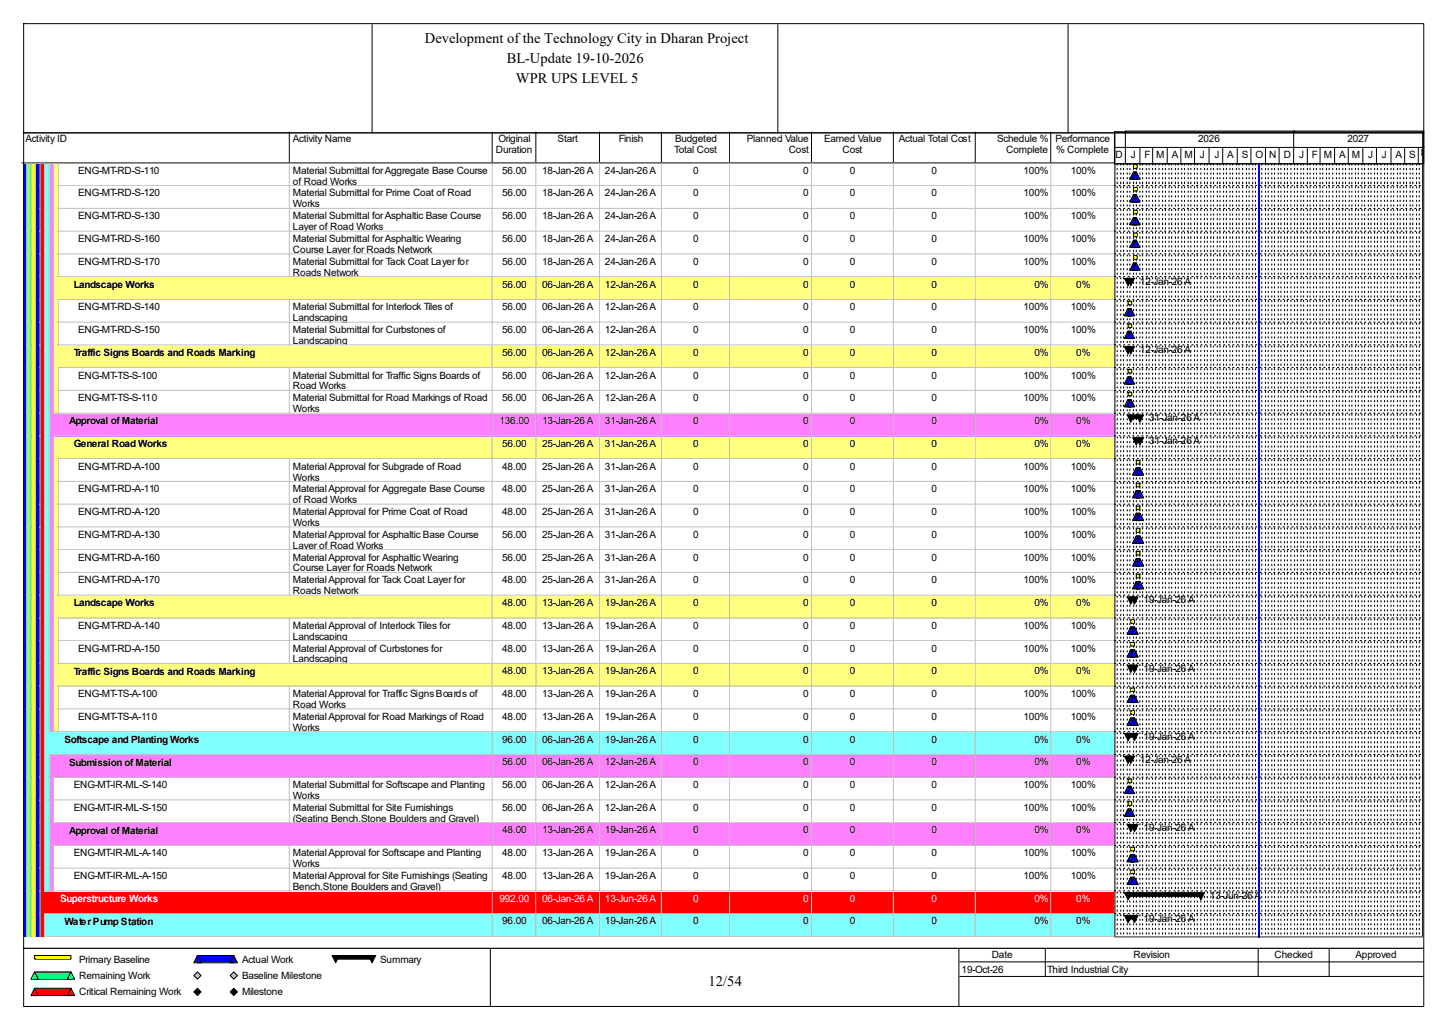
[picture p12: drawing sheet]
<svg xmlns="http://www.w3.org/2000/svg" width="420mm" height="297mm" viewBox="0 0 420 297" stroke-linecap="round" stroke-linejoin="round" font-family="sans-serif">
<defs><g id="words">
<g font-size="4.2">
<text x="123.1" y="12.4">Development of the Technology City in Dharan Project</text>
<text x="146.9" y="18.2">BL-Update 19-10-2026</text>
<text x="149.5" y="24">WPR UPS LEVEL 5</text>
<text x="205.4" y="285.6">12/54</text>
</g>
<g font-size="2.9">
<text x="7.4" y="41.1">Activity ID</text>
<text x="84.9" y="41.1">Activity Name</text>
<text x="144.5" y="41.1">Original</text>
<text x="161.6" y="41.1">Start</text>
<text x="179.3" y="41.1">Finish</text>
<text x="195.7" y="41.1">Budgeted</text>
<text x="216.5" y="41.1">Planned Value</text>
<text x="238.9" y="41.1">Earned Value</text>
<text x="260.5" y="41.1">Actual Total Cost</text>
<text x="289" y="41.1">Schedule %</text>
<text x="305.9" y="41.1">Performance</text>
<text x="347.3" y="41.1">2026</text>
<text x="390.5" y="41.1">2027</text>
<text x="143.7" y="44.3">Duration</text>
<text x="195.4" y="44.3">Total Cost</text>
<text x="228.6" y="44.3">Cost</text>
<text x="244.2" y="44.3">Cost</text>
<text x="291.6" y="44.3">Complete</text>
<text x="306.2" y="44.3">% Complete</text>
<text x="323.3" y="45.9">D</text>
<text x="327.8" y="45.9">J</text>
<text x="331.7" y="45.9">F</text>
<text x="335.2" y="45.9">M</text>
<text x="339.6" y="45.9">A</text>
<text x="343.3" y="45.9">M</text>
<text x="347.8" y="45.9">J</text>
<text x="352" y="45.9">J</text>
<text x="355.7" y="45.9">A</text>
<text x="359.9" y="45.9">S</text>
<text x="363.9" y="45.9">O</text>
<text x="367.8" y="45.9">N</text>
<text x="372.1" y="45.9">D</text>
<text x="376.6" y="45.9">J</text>
<text x="380.2" y="45.9">F</text>
<text x="383.7" y="45.9">M</text>
<text x="388.2" y="45.9">A</text>
<text x="391.8" y="45.9">M</text>
<text x="396.6" y="45.9">J</text>
<text x="400.6" y="45.9">J</text>
<text x="404.5" y="45.9">A</text>
<text x="408.5" y="45.9">S</text>
<text x="410.3" y="45.1">O</text>
<text x="22.7" y="50.3">ENG-MT-RD-S-110</text>
<text x="84.9" y="50.3">Material Submittal for Aggregate Base Course</text>
<text x="84.9" y="53.5">of Road Works</text>
<text x="145.5" y="50.3">56.00</text>
<text x="157.1" y="50.3">18-Jan-26 A</text>
<text x="175.3" y="50.3">24-Jan-26 A</text>
<text x="200.9" y="50.3">0</text>
<text x="232.8" y="50.3">0</text>
<text x="246.3" y="50.3">0</text>
<text x="270" y="50.3">0</text>
<text x="296.7" y="50.3">100%</text>
<text x="310.3" y="50.3">100%</text>
<text x="22.7" y="56.9">ENG-MT-RD-S-120</text>
<text x="84.9" y="56.9">Material Submittal for Prime Coat of Road</text>
<text x="145.5" y="56.9">56.00</text>
<text x="157.1" y="56.9">18-Jan-26 A</text>
<text x="175.3" y="56.9">24-Jan-26 A</text>
<text x="200.9" y="56.9">0</text>
<text x="232.8" y="56.9">0</text>
<text x="246.3" y="56.9">0</text>
<text x="270" y="56.9">0</text>
<text x="296.7" y="56.9">100%</text>
<text x="310.3" y="56.9">100%</text>
<text x="22.7" y="63.5">ENG-MT-RD-S-130</text>
<text x="84.9" y="60.1">Works</text>
<text x="84.9" y="63.5">Material Submittal for Asphaltic Base Course</text>
<text x="145.5" y="63.5">56.00</text>
<text x="157.1" y="63.5">18-Jan-26 A</text>
<text x="175.3" y="63.5">24-Jan-26 A</text>
<text x="200.9" y="63.5">0</text>
<text x="232.8" y="63.5">0</text>
<text x="246.3" y="63.5">0</text>
<text x="270" y="63.5">0</text>
<text x="296.7" y="63.5">100%</text>
<text x="310.3" y="63.5">100%</text>
<text x="22.7" y="70.1">ENG-MT-RD-S-160</text>
<text x="84.9" y="66.7">Layer of Road Works</text>
<text x="84.9" y="70.1">Material Submittal for Asphaltic Wearing</text>
<text x="145.5" y="70.1">56.00</text>
<text x="157.1" y="70.1">18-Jan-26 A</text>
<text x="175.3" y="70.1">24-Jan-26 A</text>
<text x="200.9" y="70.1">0</text>
<text x="232.8" y="70.1">0</text>
<text x="246.3" y="70.1">0</text>
<text x="270" y="70.1">0</text>
<text x="296.7" y="70.1">100%</text>
<text x="310.3" y="70.1">100%</text>
<text x="22.7" y="76.7">ENG-MT-RD-S-170</text>
<text x="84.9" y="73.3">Course Layer for Roads Network</text>
<text x="84.9" y="76.7">Material Submittal for Tack Coat Layer for</text>
<text x="145.5" y="76.7">56.00</text>
<text x="157.1" y="76.7">18-Jan-26 A</text>
<text x="175.3" y="76.7">24-Jan-26 A</text>
<text x="200.9" y="76.7">0</text>
<text x="232.8" y="76.7">0</text>
<text x="246.3" y="76.7">0</text>
<text x="270" y="76.7">0</text>
<text x="296.7" y="76.7">100%</text>
<text x="310.3" y="76.7">100%</text>
<text x="21.4" y="83.4">Landscape Works</text>
<text x="84.9" y="79.9">Roads Network</text>
<text x="145.5" y="83.3">56.00</text>
<text x="157.1" y="83.3">06-Jan-26 A</text>
<text x="175.3" y="83.3">12-Jan-26 A</text>
<text x="200.9" y="83.3">0</text>
<text x="232.8" y="83.3">0</text>
<text x="246.3" y="83.3">0</text>
<text x="270" y="83.3">0</text>
<text x="299.8" y="83.3">0%</text>
<text x="312" y="83.3">0%</text>
<text x="330.4" y="82.5">12-Jan-26 A</text>
<text x="22.7" y="89.9">ENG-MT-RD-S-140</text>
<text x="84.9" y="89.9">Material Submittal for Interlock Tiles of</text>
<text x="145.5" y="89.9">56.00</text>
<text x="157.1" y="89.9">06-Jan-26 A</text>
<text x="175.3" y="89.9">12-Jan-26 A</text>
<text x="200.9" y="89.9">0</text>
<text x="232.8" y="89.9">0</text>
<text x="246.3" y="89.9">0</text>
<text x="270" y="89.9">0</text>
<text x="296.7" y="89.9">100%</text>
<text x="310.3" y="89.9">100%</text>
<text x="84.9" y="93.1">Landscaping</text>
<text x="22.7" y="96.5">ENG-MT-RD-S-150</text>
<text x="84.9" y="96.5">Material Submittal for Curbstones of</text>
<text x="84.9" y="99.7">Landscaping</text>
<text x="145.5" y="96.5">56.00</text>
<text x="157.1" y="96.5">06-Jan-26 A</text>
<text x="175.3" y="96.5">12-Jan-26 A</text>
<text x="200.9" y="96.5">0</text>
<text x="232.8" y="96.5">0</text>
<text x="246.3" y="96.5">0</text>
<text x="270" y="96.5">0</text>
<text x="296.7" y="96.5">100%</text>
<text x="310.3" y="96.5">100%</text>
<text x="21.4" y="103.2">Traffic Signs Boards and Roads Marking</text>
<text x="145.5" y="103.1">56.00</text>
<text x="157.1" y="103.1">06-Jan-26 A</text>
<text x="175.3" y="103.1">12-Jan-26 A</text>
<text x="200.9" y="103.1">0</text>
<text x="232.8" y="103.1">0</text>
<text x="246.3" y="103.1">0</text>
<text x="270" y="103.1">0</text>
<text x="299.8" y="103.1">0%</text>
<text x="312" y="103.1">0%</text>
<text x="330.4" y="102.3">12-Jan-26 A</text>
<text x="22.7" y="109.7">ENG-MT-TS-S-100</text>
<text x="84.9" y="109.7">Material Submittal for Traffic Signs Boards of</text>
<text x="84.9" y="112.9">Road Works</text>
<text x="145.5" y="109.7">56.00</text>
<text x="157.1" y="109.7">06-Jan-26 A</text>
<text x="175.3" y="109.7">12-Jan-26 A</text>
<text x="200.9" y="109.7">0</text>
<text x="232.8" y="109.7">0</text>
<text x="246.3" y="109.7">0</text>
<text x="270" y="109.7">0</text>
<text x="296.7" y="109.7">100%</text>
<text x="310.3" y="109.7">100%</text>
<text x="22.7" y="116.3">ENG-MT-TS-S-110</text>
<text x="84.9" y="116.3">Material Submittal for Road Markings of Road</text>
<text x="84.9" y="119.4">Works</text>
<text x="145.5" y="116.3">56.00</text>
<text x="157.1" y="116.3">06-Jan-26 A</text>
<text x="175.3" y="116.3">12-Jan-26 A</text>
<text x="200.9" y="116.3">0</text>
<text x="232.8" y="116.3">0</text>
<text x="246.3" y="116.3">0</text>
<text x="270" y="116.3">0</text>
<text x="296.7" y="116.3">100%</text>
<text x="310.3" y="116.3">100%</text>
<text x="20" y="122.9">Approval of Material</text>
<text x="144.8" y="122.9">136.00</text>
<text x="157.1" y="122.9">13-Jan-26 A</text>
<text x="175.3" y="122.9">31-Jan-26 A</text>
<text x="200.9" y="122.9">0</text>
<text x="232.8" y="122.9">0</text>
<text x="246.3" y="122.9">0</text>
<text x="270" y="122.9">0</text>
<text x="299.8" y="122.9">0%</text>
<text x="312" y="122.9">0%</text>
<text x="333" y="122.1">31-Jan-26 A</text>
<text x="21.4" y="129.5">General Road Works</text>
<text x="145.5" y="129.5">56.00</text>
<text x="157.1" y="129.5">25-Jan-26 A</text>
<text x="175.3" y="129.5">31-Jan-26 A</text>
<text x="200.9" y="129.5">0</text>
<text x="232.8" y="129.5">0</text>
<text x="246.3" y="129.5">0</text>
<text x="270" y="129.5">0</text>
<text x="299.8" y="129.5">0%</text>
<text x="312" y="129.5">0%</text>
<text x="333" y="128.7">31-Jan-26 A</text>
<text x="22.7" y="136.1">ENG-MT-RD-A-100</text>
<text x="84.9" y="136.1">Material Approval for Subgrade of Road</text>
<text x="145.5" y="136.1">48.00</text>
<text x="157.1" y="136.1">25-Jan-26 A</text>
<text x="175.3" y="136.1">31-Jan-26 A</text>
<text x="200.9" y="136.1">0</text>
<text x="232.8" y="136.1">0</text>
<text x="246.3" y="136.1">0</text>
<text x="270" y="136.1">0</text>
<text x="296.7" y="136.1">100%</text>
<text x="310.3" y="136.1">100%</text>
<text x="22.7" y="142.7">ENG-MT-RD-A-110</text>
<text x="84.9" y="139.2">Works</text>
<text x="84.9" y="142.7">Material Approval for Aggregate Base Course</text>
<text x="145.5" y="142.7">48.00</text>
<text x="157.1" y="142.7">25-Jan-26 A</text>
<text x="175.3" y="142.7">31-Jan-26 A</text>
<text x="200.9" y="142.7">0</text>
<text x="232.8" y="142.7">0</text>
<text x="246.3" y="142.7">0</text>
<text x="270" y="142.7">0</text>
<text x="296.7" y="142.7">100%</text>
<text x="310.3" y="142.7">100%</text>
<text x="22.7" y="149.2">ENG-MT-RD-A-120</text>
<text x="84.9" y="145.8">of Road Works</text>
<text x="84.9" y="149.2">Material Approval for Prime Coat of Road</text>
<text x="145.5" y="149.2">48.00</text>
<text x="157.1" y="149.2">25-Jan-26 A</text>
<text x="175.3" y="149.2">31-Jan-26 A</text>
<text x="200.9" y="149.2">0</text>
<text x="232.8" y="149.2">0</text>
<text x="246.3" y="149.2">0</text>
<text x="270" y="149.2">0</text>
<text x="296.7" y="149.2">100%</text>
<text x="310.3" y="149.2">100%</text>
<text x="22.7" y="155.8">ENG-MT-RD-A-130</text>
<text x="84.9" y="152.4">Works</text>
<text x="84.9" y="155.8">Material Approval for Asphaltic Base Course</text>
<text x="145.5" y="155.8">56.00</text>
<text x="157.1" y="155.8">25-Jan-26 A</text>
<text x="175.3" y="155.8">31-Jan-26 A</text>
<text x="200.9" y="155.8">0</text>
<text x="232.8" y="155.8">0</text>
<text x="246.3" y="155.8">0</text>
<text x="270" y="155.8">0</text>
<text x="296.7" y="155.8">100%</text>
<text x="310.3" y="155.8">100%</text>
<text x="84.9" y="159">Layer of Road Works</text>
<text x="22.7" y="162.4">ENG-MT-RD-A-160</text>
<text x="84.9" y="162.4">Material Approval for Asphaltic Wearing</text>
<text x="84.9" y="165.6">Course Layer for Roads Network</text>
<text x="145.5" y="162.4">56.00</text>
<text x="157.1" y="162.4">25-Jan-26 A</text>
<text x="175.3" y="162.4">31-Jan-26 A</text>
<text x="200.9" y="162.4">0</text>
<text x="232.8" y="162.4">0</text>
<text x="246.3" y="162.4">0</text>
<text x="270" y="162.4">0</text>
<text x="296.7" y="162.4">100%</text>
<text x="310.3" y="162.4">100%</text>
<text x="22.7" y="169">ENG-MT-RD-A-170</text>
<text x="84.9" y="169">Material Approval for Tack Coat Layer for</text>
<text x="84.9" y="172.2">Roads Network</text>
<text x="145.5" y="169">48.00</text>
<text x="157.1" y="169">25-Jan-26 A</text>
<text x="175.3" y="169">31-Jan-26 A</text>
<text x="200.9" y="169">0</text>
<text x="232.8" y="169">0</text>
<text x="246.3" y="169">0</text>
<text x="270" y="169">0</text>
<text x="296.7" y="169">100%</text>
<text x="310.3" y="169">100%</text>
<text x="21.4" y="175.7">Landscape Works</text>
<text x="145.5" y="175.6">48.00</text>
<text x="157.1" y="175.6">13-Jan-26 A</text>
<text x="175.3" y="175.6">19-Jan-26 A</text>
<text x="200.9" y="175.6">0</text>
<text x="232.8" y="175.6">0</text>
<text x="246.3" y="175.6">0</text>
<text x="270" y="175.6">0</text>
<text x="299.8" y="175.6">0%</text>
<text x="312" y="175.6">0%</text>
<text x="331.5" y="174.8">19-Jan-26 A</text>
<text x="22.7" y="182.2">ENG-MT-RD-A-140</text>
<text x="84.9" y="182.2">Material Approval of Interlock Tiles for</text>
<text x="84.9" y="185.4">Landscaping</text>
<text x="145.5" y="182.2">48.00</text>
<text x="157.1" y="182.2">13-Jan-26 A</text>
<text x="175.3" y="182.2">19-Jan-26 A</text>
<text x="200.9" y="182.2">0</text>
<text x="232.8" y="182.2">0</text>
<text x="246.3" y="182.2">0</text>
<text x="270" y="182.2">0</text>
<text x="296.7" y="182.2">100%</text>
<text x="310.3" y="182.2">100%</text>
<text x="22.7" y="188.8">ENG-MT-RD-A-150</text>
<text x="84.9" y="188.8">Material Approval of Curbstones for</text>
<text x="84.9" y="191.9">Landscaping</text>
<text x="145.5" y="188.8">48.00</text>
<text x="157.1" y="188.8">13-Jan-26 A</text>
<text x="175.3" y="188.8">19-Jan-26 A</text>
<text x="200.9" y="188.8">0</text>
<text x="232.8" y="188.8">0</text>
<text x="246.3" y="188.8">0</text>
<text x="270" y="188.8">0</text>
<text x="296.7" y="188.8">100%</text>
<text x="310.3" y="188.8">100%</text>
<text x="21.4" y="195.5">Traffic Signs Boards and Roads Marking</text>
<text x="145.5" y="195.4">48.00</text>
<text x="157.1" y="195.4">13-Jan-26 A</text>
<text x="175.3" y="195.4">19-Jan-26 A</text>
<text x="200.9" y="195.4">0</text>
<text x="232.8" y="195.4">0</text>
<text x="246.3" y="195.4">0</text>
<text x="270" y="195.4">0</text>
<text x="299.8" y="195.4">0%</text>
<text x="312" y="195.4">0%</text>
<text x="331.5" y="194.6">19-Jan-26 A</text>
<text x="22.7" y="202">ENG-MT-TS-A-100</text>
<text x="84.9" y="202">Material Approval for Traffic Signs Boards of</text>
<text x="145.5" y="202">48.00</text>
<text x="157.1" y="202">13-Jan-26 A</text>
<text x="175.3" y="202">19-Jan-26 A</text>
<text x="200.9" y="202">0</text>
<text x="232.8" y="202">0</text>
<text x="246.3" y="202">0</text>
<text x="270" y="202">0</text>
<text x="296.7" y="202">100%</text>
<text x="310.3" y="202">100%</text>
<text x="22.7" y="208.6">ENG-MT-TS-A-110</text>
<text x="84.9" y="205.1">Road Works</text>
<text x="84.9" y="208.6">Material Approval for Road Markings of Road</text>
<text x="145.5" y="208.6">48.00</text>
<text x="157.1" y="208.6">13-Jan-26 A</text>
<text x="175.3" y="208.6">19-Jan-26 A</text>
<text x="200.9" y="208.6">0</text>
<text x="232.8" y="208.6">0</text>
<text x="246.3" y="208.6">0</text>
<text x="270" y="208.6">0</text>
<text x="296.7" y="208.6">100%</text>
<text x="310.3" y="208.6">100%</text>
<text x="18.7" y="215.3">Softscape and Planting Works</text>
<text x="84.9" y="211.8">Works</text>
<text x="145.5" y="215.2">96.00</text>
<text x="157.1" y="215.2">06-Jan-26 A</text>
<text x="175.3" y="215.2">19-Jan-26 A</text>
<text x="200.9" y="215.2">0</text>
<text x="232.8" y="215.2">0</text>
<text x="246.3" y="215.2">0</text>
<text x="270" y="215.2">0</text>
<text x="299.8" y="215.2">0%</text>
<text x="312" y="215.2">0%</text>
<text x="331.5" y="214.4">19-Jan-26 A</text>
<text x="20" y="221.8">Submission of Material</text>
<text x="145.5" y="221.7">56.00</text>
<text x="157.1" y="221.7">06-Jan-26 A</text>
<text x="175.3" y="221.7">12-Jan-26 A</text>
<text x="200.9" y="221.7">0</text>
<text x="232.8" y="221.7">0</text>
<text x="246.3" y="221.7">0</text>
<text x="270" y="221.7">0</text>
<text x="299.8" y="221.7">0%</text>
<text x="312" y="221.7">0%</text>
<text x="330.4" y="221">12-Jan-26 A</text>
<text x="21.4" y="228.3">ENG-MT-IR-ML-S-140</text>
<text x="84.9" y="228.3">Material Submittal for Softscape and Planting</text>
<text x="84.9" y="231.5">Works</text>
<text x="145.5" y="228.3">56.00</text>
<text x="157.1" y="228.3">06-Jan-26 A</text>
<text x="175.3" y="228.3">12-Jan-26 A</text>
<text x="200.9" y="228.3">0</text>
<text x="232.8" y="228.3">0</text>
<text x="246.3" y="228.3">0</text>
<text x="270" y="228.3">0</text>
<text x="296.7" y="228.3">100%</text>
<text x="310.3" y="228.3">100%</text>
<text x="21.4" y="234.9">ENG-MT-IR-ML-S-150</text>
<text x="84.9" y="234.9">Material Submittal for Site Furnishings</text>
<text x="84.9" y="238.1">(Seating Bench,Stone Boulders and Gravel)</text>
<text x="145.5" y="234.9">56.00</text>
<text x="157.1" y="234.9">06-Jan-26 A</text>
<text x="175.3" y="234.9">12-Jan-26 A</text>
<text x="200.9" y="234.9">0</text>
<text x="232.8" y="234.9">0</text>
<text x="246.3" y="234.9">0</text>
<text x="270" y="234.9">0</text>
<text x="296.7" y="234.9">100%</text>
<text x="310.3" y="234.9">100%</text>
<text x="20" y="241.6">Approval of Material</text>
<text x="145.5" y="241.5">48.00</text>
<text x="157.1" y="241.5">13-Jan-26 A</text>
<text x="175.3" y="241.5">19-Jan-26 A</text>
<text x="200.9" y="241.5">0</text>
<text x="232.8" y="241.5">0</text>
<text x="246.3" y="241.5">0</text>
<text x="270" y="241.5">0</text>
<text x="299.8" y="241.5">0%</text>
<text x="312" y="241.5">0%</text>
<text x="331.5" y="240.7">19-Jan-26 A</text>
<text x="21.4" y="248.1">ENG-MT-IR-ML-A-140</text>
<text x="84.9" y="248.1">Material Approval for Softscape and Planting</text>
<text x="84.9" y="251.3">Works</text>
<text x="145.5" y="248.1">48.00</text>
<text x="157.1" y="248.1">13-Jan-26 A</text>
<text x="175.3" y="248.1">19-Jan-26 A</text>
<text x="200.9" y="248.1">0</text>
<text x="232.8" y="248.1">0</text>
<text x="246.3" y="248.1">0</text>
<text x="270" y="248.1">0</text>
<text x="296.7" y="248.1">100%</text>
<text x="310.3" y="248.1">100%</text>
<text x="21.4" y="254.7">ENG-MT-IR-ML-A-150</text>
<text x="84.9" y="254.7">Material Approval for Site Furnishings (Seating</text>
<text x="84.9" y="257.9">Bench,Stone Boulders and Gravel)</text>
<text x="145.5" y="254.7">48.00</text>
<text x="157.1" y="254.7">13-Jan-26 A</text>
<text x="175.3" y="254.7">19-Jan-26 A</text>
<text x="200.9" y="254.7">0</text>
<text x="232.8" y="254.7">0</text>
<text x="246.3" y="254.7">0</text>
<text x="270" y="254.7">0</text>
<text x="296.7" y="254.7">100%</text>
<text x="310.3" y="254.7">100%</text>
<text x="350.7" y="260.5">13-Jun-26 A</text>
<text x="18.7" y="268">Water Pump Station</text>
<text x="145.5" y="267.9">96.00</text>
<text x="157.1" y="267.9">06-Jan-26 A</text>
<text x="175.3" y="267.9">19-Jan-26 A</text>
<text x="200.9" y="267.9">0</text>
<text x="232.8" y="267.9">0</text>
<text x="246.3" y="267.9">0</text>
<text x="270" y="267.9">0</text>
<text x="299.8" y="267.9">0%</text>
<text x="312" y="267.9">0%</text>
<text x="331.5" y="267.1">19-Jan-26 A</text>
<text x="22.9" y="279">Primary Baseline</text>
<text x="70.1" y="279">Actual Work</text>
<text x="110.2" y="279">Summary</text>
<text x="278.7" y="281.9">19-Oct-26</text>
<text x="287.4" y="277.7">Date</text>
<text x="303.5" y="281.9">Third Industrial City</text>
<text x="328.5" y="277.7">Revision</text>
<text x="369.4" y="277.7">Checked</text>
<text x="392.9" y="277.7">Approved</text>
<text x="22.9" y="283.7">Remaining Work</text>
<text x="70.1" y="283.7">Baseline Milestone</text>
<text x="22.9" y="288.5">Critical Remaining Work</text>
<text x="70.1" y="288.5">Milestone</text>
</g>
<g font-size="2.9" fill="#fff">
<text x="17.4" y="261.4">Superstructure Works</text>
<text x="144.8" y="261.3">992.00</text>
<text x="157.1" y="261.3">06-Jan-26 A</text>
<text x="175.3" y="261.3">13-Jun-26 A</text>
<text x="200.9" y="261.3">0</text>
<text x="232.8" y="261.3">0</text>
<text x="246.3" y="261.3">0</text>
<text x="270" y="261.3">0</text>
<text x="299.8" y="261.3">0%</text>
<text x="312" y="261.3">0%</text>
</g>
</g></defs>
<path d="M83.9 38.2v9h-77.6" fill="none" stroke="#000" stroke-width=".29"/>
<path d="M84.1 38.2h58.8v9.3h-58.8z" fill="#fff"/>
<path d="M142.7 38.2v9h-58.8" fill="none" stroke="#000" stroke-width=".29"/>
<path d="M142.9 38.2h12.7v9.3h-12.7z" fill="#fff"/>
<path d="M155.3 38.2v9h-12.6" fill="none" stroke="#000" stroke-width=".29"/>
<path d="M155.6 38.2h18.4v9.3h-18.4z" fill="#fff"/>
<path d="M173.8 38.2v9h-18.5" fill="none" stroke="#000" stroke-width=".29"/>
<path d="M174 38.2h18v9.3h-18z" fill="#fff"/>
<path d="M191.7 38.2v9h-17.9" fill="none" stroke="#000" stroke-width=".29"/>
<path d="M192 38.2h19.8v9.3h-19.8z" fill="#fff"/>
<path d="M211.5 38.2v9h-19.8" fill="none" stroke="#000" stroke-width=".29"/>
<path d="M211.8 38.2h23.7v9.3h-23.7z" fill="#fff"/>
<path d="M235.2 38.2v9h-23.7" fill="none" stroke="#000" stroke-width=".29"/>
<path d="M235.5 38.2h23.7v9.3h-23.7z" fill="#fff"/>
<path d="M258.9 38.2v9h-23.7" fill="none" stroke="#000" stroke-width=".29"/>
<path d="M259.2 38.2h23.8v9.3h-23.8z" fill="#fff"/>
<path d="M282.7 38.2v9h-23.8" fill="none" stroke="#000" stroke-width=".29"/>
<path d="M283 38.2h21.8v9.3h-21.8z" fill="#fff"/>
<path d="M304.6 38.2v9h-21.9" fill="none" stroke="#000" stroke-width=".29"/>
<path d="M304.8 38.2h18.5v9.3h-18.5z" fill="#fff"/>
<path d="M323 38.2v9h-18.4" fill="none" stroke="#000" stroke-width=".29"/>
<path d="M6.6 47.5h1.3v6.6h-1.3z" fill="#00f"/>
<path d="M7.6 47.2v6.9" fill="none" stroke="#c0c0c0" stroke-width=".29"/>
<path d="M7.9 47.5h1.3v6.6h-1.3z" fill="#80ff80"/>
<path d="M9 47.2v6.9" fill="none" stroke="#c0c0c0" stroke-width=".29"/>
<path d="M9.2 47.5h1.3v6.6h-1.3z" fill="#ff0"/>
<path d="M10.3 47.2v6.9" fill="none" stroke="#c0c0c0" stroke-width=".29"/>
<path d="M10.5 47.5h1.4v6.6h-1.4z" fill="#00f"/>
<path d="M11.6 47.2v6.9" fill="none" stroke="#c0c0c0" stroke-width=".29"/>
<path d="M11.9 47.5h1.3v6.6h-1.3z" fill="#f00"/>
<path d="M12.9 47.2v6.9" fill="none" stroke="#c0c0c0" stroke-width=".29"/>
<path d="M13.2 47.5h1.3v6.6h-1.3z" fill="#80ffff"/>
<path d="M14.2 47.2v6.9" fill="none" stroke="#c0c0c0" stroke-width=".29"/>
<path d="M14.5 47.5h1.3v6.6h-1.3z" fill="#ff80ff"/>
<path d="M15.6 47.2v6.9" fill="none" stroke="#c0c0c0" stroke-width=".29"/>
<path d="M15.8 47.5h1.3v6.6h-1.3z" fill="#ffff80"/>
<path d="M16.9 47.2v6.9" fill="none" stroke="#c0c0c0" stroke-width=".29"/>
<path d="M17.1 47.5h67v6.6h-67z" fill="#fff"/>
<path d="M16.9 53.8h67.2M83.9 47.2v6.9" fill="none" stroke="#c0c0c0" stroke-width=".29"/>
<g fill="#fff">
<path d="M84.1 47.5h58.8v6.6h-58.8z"/>
<path d="M84.7 48h57.4v5.5h-57.4z"/>
</g>
<path d="M142.7 47.2v6.6h-58.6" fill="none" stroke="#c0c0c0" stroke-width=".29"/>
<g fill="#fff">
<path d="M142.9 47.5h12.7v6.6h-12.7z"/>
<path d="M143.5 48h11.3v5.5h-11.3z"/>
</g>
<path d="M155.3 47.2v6.6h-12.4" fill="none" stroke="#c0c0c0" stroke-width=".29"/>
<g fill="#fff">
<path d="M155.6 47.5h18.4v6.6h-18.4z"/>
<path d="M156.1 48h17.1v5.5h-17.1z"/>
</g>
<path d="M173.8 47.2v6.6h-18.2" fill="none" stroke="#c0c0c0" stroke-width=".29"/>
<g fill="#fff">
<path d="M174 47.5h18v6.6h-18z"/>
<path d="M174.6 48h16.6v5.5h-16.6z"/>
</g>
<path d="M191.7 47.2v6.6h-17.7" fill="none" stroke="#c0c0c0" stroke-width=".29"/>
<g fill="#fff">
<path d="M192 47.5h19.8v6.6h-19.8z"/>
<path d="M192.5 48h18.4v5.5h-18.4z"/>
</g>
<path d="M211.5 47.2v6.6h-19.5" fill="none" stroke="#c0c0c0" stroke-width=".29"/>
<g fill="#fff">
<path d="M211.8 47.5h23.7v6.6h-23.7z"/>
<path d="M212.3 48h22.4v5.5h-22.4z"/>
</g>
<path d="M235.2 47.2v6.6h-23.5" fill="none" stroke="#c0c0c0" stroke-width=".29"/>
<g fill="#fff">
<path d="M235.5 47.5h23.7v6.6h-23.7z"/>
<path d="M236 48h22.4v5.5h-22.4z"/>
</g>
<path d="M258.9 47.2v6.6h-23.4" fill="none" stroke="#c0c0c0" stroke-width=".29"/>
<g fill="#fff">
<path d="M259.2 47.5h23.8v6.6h-23.8z"/>
<path d="M259.7 48h22.5v5.5h-22.5z"/>
</g>
<path d="M282.7 47.2v6.6h-23.5" fill="none" stroke="#c0c0c0" stroke-width=".29"/>
<g fill="#fff">
<path d="M283 47.5h21.8v6.6h-21.8z"/>
<path d="M283.5 48h20.5v5.5h-20.5z"/>
</g>
<path d="M304.6 47.2v6.6h-21.7" fill="none" stroke="#c0c0c0" stroke-width=".29"/>
<g fill="#fff">
<path d="M304.8 47.5h18.5v6.6h-18.5z"/>
<path d="M305.4 48h17.1v5.5h-17.1z"/>
</g>
<path d="M323 47.2v6.6h-18.2" fill="none" stroke="#c0c0c0" stroke-width=".29"/>
<path d="M6.6 54.1h1.3v6.6h-1.3z" fill="#00f"/>
<path d="M7.6 53.8v6.8" fill="none" stroke="#c0c0c0" stroke-width=".29"/>
<path d="M7.9 54.1h1.3v6.6h-1.3z" fill="#80ff80"/>
<path d="M9 53.8v6.8" fill="none" stroke="#c0c0c0" stroke-width=".29"/>
<path d="M9.2 54.1h1.3v6.6h-1.3z" fill="#ff0"/>
<path d="M10.3 53.8v6.8" fill="none" stroke="#c0c0c0" stroke-width=".29"/>
<path d="M10.5 54.1h1.4v6.6h-1.4z" fill="#00f"/>
<path d="M11.6 53.8v6.8" fill="none" stroke="#c0c0c0" stroke-width=".29"/>
<path d="M11.9 54.1h1.3v6.6h-1.3z" fill="#f00"/>
<path d="M12.9 53.8v6.8" fill="none" stroke="#c0c0c0" stroke-width=".29"/>
<path d="M13.2 54.1h1.3v6.6h-1.3z" fill="#80ffff"/>
<path d="M14.2 53.8v6.8" fill="none" stroke="#c0c0c0" stroke-width=".29"/>
<path d="M14.5 54.1h1.3v6.6h-1.3z" fill="#ff80ff"/>
<path d="M15.6 53.8v6.8" fill="none" stroke="#c0c0c0" stroke-width=".29"/>
<path d="M15.8 54.1h1.3v6.6h-1.3z" fill="#ffff80"/>
<path d="M16.9 53.8v6.8" fill="none" stroke="#c0c0c0" stroke-width=".29"/>
<path d="M17.1 54.1h67v6.6h-67z" fill="#fff"/>
<path d="M83.9 53.8v6.8M16.9 60.4h67.2" fill="none" stroke="#c0c0c0" stroke-width=".29"/>
<g fill="#fff">
<path d="M84.1 54.1h58.8v6.6h-58.8z"/>
<path d="M84.7 54.6h57.4v5.5h-57.4z"/>
</g>
<path d="M142.7 53.8v6.6h-58.6" fill="none" stroke="#c0c0c0" stroke-width=".29"/>
<g fill="#fff">
<path d="M142.9 54.1h12.7v6.6h-12.7z"/>
<path d="M143.5 54.6h11.3v5.5h-11.3z"/>
</g>
<path d="M155.3 53.8v6.6h-12.4" fill="none" stroke="#c0c0c0" stroke-width=".29"/>
<g fill="#fff">
<path d="M155.6 54.1h18.4v6.6h-18.4z"/>
<path d="M156.1 54.6h17.1v5.5h-17.1z"/>
</g>
<path d="M173.8 53.8v6.6h-18.2" fill="none" stroke="#c0c0c0" stroke-width=".29"/>
<g fill="#fff">
<path d="M174 54.1h18v6.6h-18z"/>
<path d="M174.6 54.6h16.6v5.5h-16.6z"/>
</g>
<path d="M191.7 53.8v6.6h-17.7" fill="none" stroke="#c0c0c0" stroke-width=".29"/>
<g fill="#fff">
<path d="M192 54.1h19.8v6.6h-19.8z"/>
<path d="M192.5 54.6h18.4v5.5h-18.4z"/>
</g>
<path d="M211.5 53.8v6.6h-19.5" fill="none" stroke="#c0c0c0" stroke-width=".29"/>
<g fill="#fff">
<path d="M211.8 54.1h23.7v6.6h-23.7z"/>
<path d="M212.3 54.6h22.4v5.5h-22.4z"/>
</g>
<path d="M235.2 53.8v6.6h-23.5" fill="none" stroke="#c0c0c0" stroke-width=".29"/>
<g fill="#fff">
<path d="M235.5 54.1h23.7v6.6h-23.7z"/>
<path d="M236 54.6h22.4v5.5h-22.4z"/>
</g>
<path d="M258.9 53.8v6.6h-23.4" fill="none" stroke="#c0c0c0" stroke-width=".29"/>
<g fill="#fff">
<path d="M259.2 54.1h23.8v6.6h-23.8z"/>
<path d="M259.7 54.6h22.5v5.5h-22.5z"/>
</g>
<path d="M282.7 53.8v6.6h-23.5" fill="none" stroke="#c0c0c0" stroke-width=".29"/>
<g fill="#fff">
<path d="M283 54.1h21.8v6.6h-21.8z"/>
<path d="M283.5 54.6h20.5v5.5h-20.5z"/>
</g>
<path d="M304.6 53.8v6.6h-21.7" fill="none" stroke="#c0c0c0" stroke-width=".29"/>
<g fill="#fff">
<path d="M304.8 54.1h18.5v6.6h-18.5z"/>
<path d="M305.4 54.6h17.1v5.5h-17.1z"/>
</g>
<path d="M323 53.8v6.6h-18.2" fill="none" stroke="#c0c0c0" stroke-width=".29"/>
<path d="M6.6 60.7h1.3v6.5h-1.3z" fill="#00f"/>
<path d="M7.6 60.4v6.8" fill="none" stroke="#c0c0c0" stroke-width=".29"/>
<path d="M7.9 60.7h1.3v6.5h-1.3z" fill="#80ff80"/>
<path d="M9 60.4v6.8" fill="none" stroke="#c0c0c0" stroke-width=".29"/>
<path d="M9.2 60.7h1.3v6.5h-1.3z" fill="#ff0"/>
<path d="M10.3 60.4v6.8" fill="none" stroke="#c0c0c0" stroke-width=".29"/>
<path d="M10.5 60.7h1.4v6.5h-1.4z" fill="#00f"/>
<path d="M11.6 60.4v6.8" fill="none" stroke="#c0c0c0" stroke-width=".29"/>
<path d="M11.9 60.7h1.3v6.5h-1.3z" fill="#f00"/>
<path d="M12.9 60.4v6.8" fill="none" stroke="#c0c0c0" stroke-width=".29"/>
<path d="M13.2 60.7h1.3v6.5h-1.3z" fill="#80ffff"/>
<path d="M14.2 60.4v6.8" fill="none" stroke="#c0c0c0" stroke-width=".29"/>
<path d="M14.5 60.7h1.3v6.5h-1.3z" fill="#ff80ff"/>
<path d="M15.6 60.4v6.8" fill="none" stroke="#c0c0c0" stroke-width=".29"/>
<path d="M15.8 60.7h1.3v6.5h-1.3z" fill="#ffff80"/>
<path d="M16.9 60.4v6.8" fill="none" stroke="#c0c0c0" stroke-width=".29"/>
<path d="M17.1 60.7h67v6.5h-67z" fill="#fff"/>
<path d="M16.9 67h67.2M83.9 60.4v6.8" fill="none" stroke="#c0c0c0" stroke-width=".29"/>
<g fill="#fff">
<path d="M84.1 60.7h58.8v6.5h-58.8z"/>
<path d="M84.7 61.2h57.4v5.5h-57.4z"/>
</g>
<path d="M142.7 60.4v6.6h-58.6" fill="none" stroke="#c0c0c0" stroke-width=".29"/>
<g fill="#fff">
<path d="M142.9 60.7h12.7v6.5h-12.7z"/>
<path d="M143.5 61.2h11.3v5.5h-11.3z"/>
</g>
<path d="M155.3 60.4v6.6h-12.4" fill="none" stroke="#c0c0c0" stroke-width=".29"/>
<g fill="#fff">
<path d="M155.6 60.7h18.4v6.5h-18.4z"/>
<path d="M156.1 61.2h17.1v5.5h-17.1z"/>
</g>
<path d="M173.8 60.4v6.6h-18.2" fill="none" stroke="#c0c0c0" stroke-width=".29"/>
<g fill="#fff">
<path d="M174 60.7h18v6.5h-18z"/>
<path d="M174.6 61.2h16.6v5.5h-16.6z"/>
</g>
<path d="M191.7 60.4v6.6h-17.7" fill="none" stroke="#c0c0c0" stroke-width=".29"/>
<g fill="#fff">
<path d="M192 60.7h19.8v6.5h-19.8z"/>
<path d="M192.5 61.2h18.4v5.5h-18.4z"/>
</g>
<path d="M211.5 60.4v6.6h-19.5" fill="none" stroke="#c0c0c0" stroke-width=".29"/>
<g fill="#fff">
<path d="M211.8 60.7h23.7v6.5h-23.7z"/>
<path d="M212.3 61.2h22.4v5.5h-22.4z"/>
</g>
<path d="M235.2 60.4v6.6h-23.5" fill="none" stroke="#c0c0c0" stroke-width=".29"/>
<g fill="#fff">
<path d="M235.5 60.7h23.7v6.5h-23.7z"/>
<path d="M236 61.2h22.4v5.5h-22.4z"/>
</g>
<path d="M258.9 60.4v6.6h-23.4" fill="none" stroke="#c0c0c0" stroke-width=".29"/>
<g fill="#fff">
<path d="M259.2 60.7h23.8v6.5h-23.8z"/>
<path d="M259.7 61.2h22.5v5.5h-22.5z"/>
</g>
<path d="M282.7 60.4v6.6h-23.5" fill="none" stroke="#c0c0c0" stroke-width=".29"/>
<g fill="#fff">
<path d="M283 60.7h21.8v6.5h-21.8z"/>
<path d="M283.5 61.2h20.5v5.5h-20.5z"/>
</g>
<path d="M304.6 60.4v6.6h-21.7" fill="none" stroke="#c0c0c0" stroke-width=".29"/>
<g fill="#fff">
<path d="M304.8 60.7h18.5v6.5h-18.5z"/>
<path d="M305.4 61.2h17.1v5.5h-17.1z"/>
</g>
<path d="M323 60.4v6.6h-18.2" fill="none" stroke="#c0c0c0" stroke-width=".29"/>
<path d="M6.6 67.2h1.3v6.6h-1.3z" fill="#00f"/>
<path d="M7.6 67v6.8" fill="none" stroke="#c0c0c0" stroke-width=".29"/>
<path d="M7.9 67.2h1.3v6.6h-1.3z" fill="#80ff80"/>
<path d="M9 67v6.8" fill="none" stroke="#c0c0c0" stroke-width=".29"/>
<path d="M9.2 67.2h1.3v6.6h-1.3z" fill="#ff0"/>
<path d="M10.3 67v6.8" fill="none" stroke="#c0c0c0" stroke-width=".29"/>
<path d="M10.5 67.2h1.4v6.6h-1.4z" fill="#00f"/>
<path d="M11.6 67v6.8" fill="none" stroke="#c0c0c0" stroke-width=".29"/>
<path d="M11.9 67.2h1.3v6.6h-1.3z" fill="#f00"/>
<path d="M12.9 67v6.8" fill="none" stroke="#c0c0c0" stroke-width=".29"/>
<path d="M13.2 67.2h1.3v6.6h-1.3z" fill="#80ffff"/>
<path d="M14.2 67v6.8" fill="none" stroke="#c0c0c0" stroke-width=".29"/>
<path d="M14.5 67.2h1.3v6.6h-1.3z" fill="#ff80ff"/>
<path d="M15.6 67v6.8" fill="none" stroke="#c0c0c0" stroke-width=".29"/>
<path d="M15.8 67.2h1.3v6.6h-1.3z" fill="#ffff80"/>
<path d="M16.9 67v6.8" fill="none" stroke="#c0c0c0" stroke-width=".29"/>
<path d="M17.1 67.2h67v6.6h-67z" fill="#fff"/>
<path d="M16.9 73.6h67.2M83.9 67v6.8" fill="none" stroke="#c0c0c0" stroke-width=".29"/>
<g fill="#fff">
<path d="M84.1 67.2h58.8v6.6h-58.8z"/>
<path d="M84.7 67.8h57.4v5.5h-57.4z"/>
</g>
<path d="M142.7 67v6.6h-58.6" fill="none" stroke="#c0c0c0" stroke-width=".29"/>
<g fill="#fff">
<path d="M142.9 67.2h12.7v6.6h-12.7z"/>
<path d="M143.5 67.8h11.3v5.5h-11.3z"/>
</g>
<path d="M155.3 67v6.6h-12.4" fill="none" stroke="#c0c0c0" stroke-width=".29"/>
<g fill="#fff">
<path d="M155.6 67.2h18.4v6.6h-18.4z"/>
<path d="M156.1 67.8h17.1v5.5h-17.1z"/>
</g>
<path d="M173.8 67v6.6h-18.2" fill="none" stroke="#c0c0c0" stroke-width=".29"/>
<g fill="#fff">
<path d="M174 67.2h18v6.6h-18z"/>
<path d="M174.6 67.8h16.6v5.5h-16.6z"/>
</g>
<path d="M191.7 67v6.6h-17.7" fill="none" stroke="#c0c0c0" stroke-width=".29"/>
<g fill="#fff">
<path d="M192 67.2h19.8v6.6h-19.8z"/>
<path d="M192.5 67.8h18.4v5.5h-18.4z"/>
</g>
<path d="M211.5 67v6.6h-19.5" fill="none" stroke="#c0c0c0" stroke-width=".29"/>
<g fill="#fff">
<path d="M211.8 67.2h23.7v6.6h-23.7z"/>
<path d="M212.3 67.8h22.4v5.5h-22.4z"/>
</g>
<path d="M235.2 67v6.6h-23.5" fill="none" stroke="#c0c0c0" stroke-width=".29"/>
<g fill="#fff">
<path d="M235.5 67.2h23.7v6.6h-23.7z"/>
<path d="M236 67.8h22.4v5.5h-22.4z"/>
</g>
<path d="M258.9 67v6.6h-23.4" fill="none" stroke="#c0c0c0" stroke-width=".29"/>
<g fill="#fff">
<path d="M259.2 67.2h23.8v6.6h-23.8z"/>
<path d="M259.7 67.8h22.5v5.5h-22.5z"/>
</g>
<path d="M282.7 67v6.6h-23.5" fill="none" stroke="#c0c0c0" stroke-width=".29"/>
<g fill="#fff">
<path d="M283 67.2h21.8v6.6h-21.8z"/>
<path d="M283.5 67.8h20.5v5.5h-20.5z"/>
</g>
<path d="M304.6 67v6.6h-21.7" fill="none" stroke="#c0c0c0" stroke-width=".29"/>
<g fill="#fff">
<path d="M304.8 67.2h18.5v6.6h-18.5z"/>
<path d="M305.4 67.8h17.1v5.5h-17.1z"/>
</g>
<path d="M323 67v6.6h-18.2" fill="none" stroke="#c0c0c0" stroke-width=".29"/>
<path d="M6.6 73.8h1.3v6.6h-1.3z" fill="#00f"/>
<path d="M7.6 73.6v6.8" fill="none" stroke="#c0c0c0" stroke-width=".29"/>
<path d="M7.9 73.8h1.3v6.6h-1.3z" fill="#80ff80"/>
<path d="M9 73.6v6.8" fill="none" stroke="#c0c0c0" stroke-width=".29"/>
<path d="M9.2 73.8h1.3v6.6h-1.3z" fill="#ff0"/>
<path d="M10.3 73.6v6.8" fill="none" stroke="#c0c0c0" stroke-width=".29"/>
<path d="M10.5 73.8h1.4v6.6h-1.4z" fill="#00f"/>
<path d="M11.6 73.6v6.8" fill="none" stroke="#c0c0c0" stroke-width=".29"/>
<path d="M11.9 73.8h1.3v6.6h-1.3z" fill="#f00"/>
<path d="M12.9 73.6v6.8" fill="none" stroke="#c0c0c0" stroke-width=".29"/>
<path d="M13.2 73.8h1.3v6.6h-1.3z" fill="#80ffff"/>
<path d="M14.2 73.6v6.8" fill="none" stroke="#c0c0c0" stroke-width=".29"/>
<path d="M14.5 73.8h1.3v6.6h-1.3z" fill="#ff80ff"/>
<path d="M15.6 73.6v6.8" fill="none" stroke="#c0c0c0" stroke-width=".29"/>
<path d="M15.8 73.8h1.3v6.6h-1.3z" fill="#ffff80"/>
<path d="M16.9 73.6v6.8" fill="none" stroke="#c0c0c0" stroke-width=".29"/>
<path d="M17.1 73.8h67v6.6h-67z" fill="#fff"/>
<path d="M83.9 73.6v6.8M16.9 80.2h67.2" fill="none" stroke="#c0c0c0" stroke-width=".29"/>
<g fill="#fff">
<path d="M84.1 73.8h58.8v6.6h-58.8z"/>
<path d="M84.7 74.4h57.4v5.5h-57.4z"/>
</g>
<path d="M142.7 73.6v6.6h-58.6" fill="none" stroke="#c0c0c0" stroke-width=".29"/>
<g fill="#fff">
<path d="M142.9 73.8h12.7v6.6h-12.7z"/>
<path d="M143.5 74.4h11.3v5.5h-11.3z"/>
</g>
<path d="M155.3 73.6v6.6h-12.4" fill="none" stroke="#c0c0c0" stroke-width=".29"/>
<g fill="#fff">
<path d="M155.6 73.8h18.4v6.6h-18.4z"/>
<path d="M156.1 74.4h17.1v5.5h-17.1z"/>
</g>
<path d="M173.8 73.6v6.6h-18.2" fill="none" stroke="#c0c0c0" stroke-width=".29"/>
<g fill="#fff">
<path d="M174 73.8h18v6.6h-18z"/>
<path d="M174.6 74.4h16.6v5.5h-16.6z"/>
</g>
<path d="M191.7 73.6v6.6h-17.7" fill="none" stroke="#c0c0c0" stroke-width=".29"/>
<g fill="#fff">
<path d="M192 73.8h19.8v6.6h-19.8z"/>
<path d="M192.5 74.4h18.4v5.5h-18.4z"/>
</g>
<path d="M211.5 73.6v6.6h-19.5" fill="none" stroke="#c0c0c0" stroke-width=".29"/>
<g fill="#fff">
<path d="M211.8 73.8h23.7v6.6h-23.7z"/>
<path d="M212.3 74.4h22.4v5.5h-22.4z"/>
</g>
<path d="M235.2 73.6v6.6h-23.5" fill="none" stroke="#c0c0c0" stroke-width=".29"/>
<g fill="#fff">
<path d="M235.5 73.8h23.7v6.6h-23.7z"/>
<path d="M236 74.4h22.4v5.5h-22.4z"/>
</g>
<path d="M258.9 73.6v6.6h-23.4" fill="none" stroke="#c0c0c0" stroke-width=".29"/>
<g fill="#fff">
<path d="M259.2 73.8h23.8v6.6h-23.8z"/>
<path d="M259.7 74.4h22.5v5.5h-22.5z"/>
</g>
<path d="M282.7 73.6v6.6h-23.5" fill="none" stroke="#c0c0c0" stroke-width=".29"/>
<g fill="#fff">
<path d="M283 73.8h21.8v6.6h-21.8z"/>
<path d="M283.5 74.4h20.5v5.5h-20.5z"/>
</g>
<path d="M304.6 73.6v6.6h-21.7" fill="none" stroke="#c0c0c0" stroke-width=".29"/>
<g fill="#fff">
<path d="M304.8 73.8h18.5v6.6h-18.5z"/>
<path d="M305.4 74.4h17.1v5.5h-17.1z"/>
</g>
<path d="M323 73.6v6.6h-18.2" fill="none" stroke="#c0c0c0" stroke-width=".29"/>
<path d="M6.6 80.4h1.3v6.6h-1.3z" fill="#00f"/>
<path d="M7.6 80.2v6.8" fill="none" stroke="#c0c0c0" stroke-width=".29"/>
<path d="M7.9 80.4h1.3v6.6h-1.3z" fill="#80ff80"/>
<path d="M9 80.2v6.8" fill="none" stroke="#c0c0c0" stroke-width=".29"/>
<path d="M9.2 80.4h1.3v6.6h-1.3z" fill="#ff0"/>
<path d="M10.3 80.2v6.8" fill="none" stroke="#c0c0c0" stroke-width=".29"/>
<path d="M10.5 80.4h1.4v6.6h-1.4z" fill="#00f"/>
<path d="M11.6 80.2v6.8" fill="none" stroke="#c0c0c0" stroke-width=".29"/>
<path d="M11.9 80.4h1.3v6.6h-1.3z" fill="#f00"/>
<path d="M12.9 80.2v6.8" fill="none" stroke="#c0c0c0" stroke-width=".29"/>
<path d="M13.2 80.4h1.3v6.6h-1.3z" fill="#80ffff"/>
<path d="M14.2 80.2v6.8" fill="none" stroke="#c0c0c0" stroke-width=".29"/>
<path d="M14.5 80.4h1.3v6.6h-1.3z" fill="#ff80ff"/>
<path d="M15.6 80.2v6.8" fill="none" stroke="#c0c0c0" stroke-width=".29"/>
<path d="M15.8 80.4h68.3v6.6h-68.3z" fill="#ffff80"/>
<path d="M16.9 86.8h67.2" fill="none" stroke="#c0c0c0" stroke-width=".29"/>
<g fill="#ffff80">
<path d="M84.1 80.4h58.8v6.6h-58.8z"/>
<path d="M21.1 80.9h121v5.6h-121z"/>
</g>
<path d="M142.7 80.2v6.6h-58.6" fill="none" stroke="#c0c0c0" stroke-width=".29"/>
<g fill="#ffff80">
<path d="M142.9 80.4h12.7v6.6h-12.7z"/>
<path d="M143.5 80.9h11.3v5.6h-11.3z"/>
</g>
<path d="M155.3 80.2v6.6h-12.4" fill="none" stroke="#c0c0c0" stroke-width=".29"/>
<g fill="#ffff80">
<path d="M155.6 80.4h18.4v6.6h-18.4z"/>
<path d="M156.1 80.9h17.1v5.6h-17.1z"/>
</g>
<path d="M173.8 80.2v6.6h-18.2" fill="none" stroke="#c0c0c0" stroke-width=".29"/>
<g fill="#ffff80">
<path d="M174 80.4h18v6.6h-18z"/>
<path d="M174.6 80.9h16.6v5.6h-16.6z"/>
</g>
<path d="M191.7 80.2v6.6h-17.7" fill="none" stroke="#c0c0c0" stroke-width=".29"/>
<g fill="#ffff80">
<path d="M192 80.4h19.8v6.6h-19.8z"/>
<path d="M192.5 80.9h18.4v5.6h-18.4z"/>
</g>
<path d="M211.5 80.2v6.6h-19.5" fill="none" stroke="#c0c0c0" stroke-width=".29"/>
<g fill="#ffff80">
<path d="M211.8 80.4h23.7v6.6h-23.7z"/>
<path d="M212.3 80.9h22.4v5.6h-22.4z"/>
</g>
<path d="M235.2 80.2v6.6h-23.5" fill="none" stroke="#c0c0c0" stroke-width=".29"/>
<g fill="#ffff80">
<path d="M235.5 80.4h23.7v6.6h-23.7z"/>
<path d="M236 80.9h22.4v5.6h-22.4z"/>
</g>
<path d="M258.9 80.2v6.6h-23.4" fill="none" stroke="#c0c0c0" stroke-width=".29"/>
<g fill="#ffff80">
<path d="M259.2 80.4h23.8v6.6h-23.8z"/>
<path d="M259.7 80.9h22.5v5.6h-22.5z"/>
</g>
<path d="M282.7 80.2v6.6h-23.5" fill="none" stroke="#c0c0c0" stroke-width=".29"/>
<g fill="#ffff80">
<path d="M283 80.4h21.8v6.6h-21.8z"/>
<path d="M283.5 80.9h20.5v5.6h-20.5z"/>
</g>
<path d="M304.6 80.2v6.6h-21.7" fill="none" stroke="#c0c0c0" stroke-width=".29"/>
<g fill="#ffff80">
<path d="M304.8 80.4h18.5v6.6h-18.5z"/>
<path d="M305.4 80.9h17.1v5.6h-17.1z"/>
</g>
<path d="M323 80.2v6.6h-18.2" fill="none" stroke="#c0c0c0" stroke-width=".29"/>
<path d="M6.6 87h1.3v6.6h-1.3z" fill="#00f"/>
<path d="M7.6 86.8v6.8" fill="none" stroke="#c0c0c0" stroke-width=".29"/>
<path d="M7.9 87h1.3v6.6h-1.3z" fill="#80ff80"/>
<path d="M9 86.8v6.8" fill="none" stroke="#c0c0c0" stroke-width=".29"/>
<path d="M9.2 87h1.3v6.6h-1.3z" fill="#ff0"/>
<path d="M10.3 86.8v6.8" fill="none" stroke="#c0c0c0" stroke-width=".29"/>
<path d="M10.5 87h1.4v6.6h-1.4z" fill="#00f"/>
<path d="M11.6 86.8v6.8" fill="none" stroke="#c0c0c0" stroke-width=".29"/>
<path d="M11.9 87h1.3v6.6h-1.3z" fill="#f00"/>
<path d="M12.9 86.8v6.8" fill="none" stroke="#c0c0c0" stroke-width=".29"/>
<path d="M13.2 87h1.3v6.6h-1.3z" fill="#80ffff"/>
<path d="M14.2 86.8v6.8" fill="none" stroke="#c0c0c0" stroke-width=".29"/>
<path d="M14.5 87h1.3v6.6h-1.3z" fill="#ff80ff"/>
<path d="M15.6 86.8v6.8" fill="none" stroke="#c0c0c0" stroke-width=".29"/>
<path d="M15.8 87h1.3v6.6h-1.3z" fill="#ffff80"/>
<path d="M16.9 86.8v6.8" fill="none" stroke="#c0c0c0" stroke-width=".29"/>
<path d="M17.1 87h67v6.6h-67z" fill="#fff"/>
<path d="M16.9 93.3h67.2M83.9 86.8v6.8" fill="none" stroke="#c0c0c0" stroke-width=".29"/>
<g fill="#fff">
<path d="M84.1 87h58.8v6.6h-58.8z"/>
<path d="M84.7 87.5h57.4v5.6h-57.4z"/>
</g>
<path d="M142.7 86.8v6.5h-58.6" fill="none" stroke="#c0c0c0" stroke-width=".29"/>
<g fill="#fff">
<path d="M142.9 87h12.7v6.6h-12.7z"/>
<path d="M143.5 87.5h11.3v5.6h-11.3z"/>
</g>
<path d="M155.3 86.8v6.5h-12.4" fill="none" stroke="#c0c0c0" stroke-width=".29"/>
<g fill="#fff">
<path d="M155.6 87h18.4v6.6h-18.4z"/>
<path d="M156.1 87.5h17.1v5.6h-17.1z"/>
</g>
<path d="M173.8 86.8v6.5h-18.2" fill="none" stroke="#c0c0c0" stroke-width=".29"/>
<g fill="#fff">
<path d="M174 87h18v6.6h-18z"/>
<path d="M174.6 87.5h16.6v5.6h-16.6z"/>
</g>
<path d="M191.7 86.8v6.5h-17.7" fill="none" stroke="#c0c0c0" stroke-width=".29"/>
<g fill="#fff">
<path d="M192 87h19.8v6.6h-19.8z"/>
<path d="M192.5 87.5h18.4v5.6h-18.4z"/>
</g>
<path d="M211.5 86.8v6.5h-19.5" fill="none" stroke="#c0c0c0" stroke-width=".29"/>
<g fill="#fff">
<path d="M211.8 87h23.7v6.6h-23.7z"/>
<path d="M212.3 87.5h22.4v5.6h-22.4z"/>
</g>
<path d="M235.2 86.8v6.5h-23.5" fill="none" stroke="#c0c0c0" stroke-width=".29"/>
<g fill="#fff">
<path d="M235.5 87h23.7v6.6h-23.7z"/>
<path d="M236 87.5h22.4v5.6h-22.4z"/>
</g>
<path d="M258.9 86.8v6.5h-23.4" fill="none" stroke="#c0c0c0" stroke-width=".29"/>
<g fill="#fff">
<path d="M259.2 87h23.8v6.6h-23.8z"/>
<path d="M259.7 87.5h22.5v5.6h-22.5z"/>
</g>
<path d="M282.7 86.8v6.5h-23.5" fill="none" stroke="#c0c0c0" stroke-width=".29"/>
<g fill="#fff">
<path d="M283 87h21.8v6.6h-21.8z"/>
<path d="M283.5 87.5h20.5v5.6h-20.5z"/>
</g>
<path d="M304.6 86.8v6.5h-21.7" fill="none" stroke="#c0c0c0" stroke-width=".29"/>
<g fill="#fff">
<path d="M304.8 87h18.5v6.6h-18.5z"/>
<path d="M305.4 87.5h17.1v5.6h-17.1z"/>
</g>
<path d="M323 86.8v6.5h-18.2" fill="none" stroke="#c0c0c0" stroke-width=".29"/>
<path d="M6.6 93.6h1.3v6.6h-1.3z" fill="#00f"/>
<path d="M7.6 93.3v6.9" fill="none" stroke="#c0c0c0" stroke-width=".29"/>
<path d="M7.9 93.6h1.3v6.6h-1.3z" fill="#80ff80"/>
<path d="M9 93.3v6.9" fill="none" stroke="#c0c0c0" stroke-width=".29"/>
<path d="M9.2 93.6h1.3v6.6h-1.3z" fill="#ff0"/>
<path d="M10.3 93.3v6.9" fill="none" stroke="#c0c0c0" stroke-width=".29"/>
<path d="M10.5 93.6h1.4v6.6h-1.4z" fill="#00f"/>
<path d="M11.6 93.3v6.9" fill="none" stroke="#c0c0c0" stroke-width=".29"/>
<path d="M11.9 93.6h1.3v6.6h-1.3z" fill="#f00"/>
<path d="M12.9 93.3v6.9" fill="none" stroke="#c0c0c0" stroke-width=".29"/>
<path d="M13.2 93.6h1.3v6.6h-1.3z" fill="#80ffff"/>
<path d="M14.2 93.3v6.9" fill="none" stroke="#c0c0c0" stroke-width=".29"/>
<path d="M14.5 93.6h1.3v6.6h-1.3z" fill="#ff80ff"/>
<path d="M15.6 93.3v6.9" fill="none" stroke="#c0c0c0" stroke-width=".29"/>
<path d="M15.8 93.6h1.3v6.6h-1.3z" fill="#ffff80"/>
<path d="M16.9 93.3v6.9" fill="none" stroke="#c0c0c0" stroke-width=".29"/>
<path d="M17.1 93.6h67v6.6h-67z" fill="#fff"/>
<path d="M16.9 99.9h67.2M83.9 93.3v6.9" fill="none" stroke="#c0c0c0" stroke-width=".29"/>
<g fill="#fff">
<path d="M84.1 93.6h58.8v6.6h-58.8z"/>
<path d="M84.7 94.1h57.4v5.6h-57.4z"/>
</g>
<path d="M142.7 93.3v6.6h-58.6" fill="none" stroke="#c0c0c0" stroke-width=".29"/>
<g fill="#fff">
<path d="M142.9 93.6h12.7v6.6h-12.7z"/>
<path d="M143.5 94.1h11.3v5.6h-11.3z"/>
</g>
<path d="M155.3 93.3v6.6h-12.4" fill="none" stroke="#c0c0c0" stroke-width=".29"/>
<g fill="#fff">
<path d="M155.6 93.6h18.4v6.6h-18.4z"/>
<path d="M156.1 94.1h17.1v5.6h-17.1z"/>
</g>
<path d="M173.8 93.3v6.6h-18.2" fill="none" stroke="#c0c0c0" stroke-width=".29"/>
<g fill="#fff">
<path d="M174 93.6h18v6.6h-18z"/>
<path d="M174.6 94.1h16.6v5.6h-16.6z"/>
</g>
<path d="M191.7 93.3v6.6h-17.7" fill="none" stroke="#c0c0c0" stroke-width=".29"/>
<g fill="#fff">
<path d="M192 93.6h19.8v6.6h-19.8z"/>
<path d="M192.5 94.1h18.4v5.6h-18.4z"/>
</g>
<path d="M211.5 93.3v6.6h-19.5" fill="none" stroke="#c0c0c0" stroke-width=".29"/>
<g fill="#fff">
<path d="M211.8 93.6h23.7v6.6h-23.7z"/>
<path d="M212.3 94.1h22.4v5.6h-22.4z"/>
</g>
<path d="M235.2 93.3v6.6h-23.5" fill="none" stroke="#c0c0c0" stroke-width=".29"/>
<g fill="#fff">
<path d="M235.5 93.6h23.7v6.6h-23.7z"/>
<path d="M236 94.1h22.4v5.6h-22.4z"/>
</g>
<path d="M258.9 93.3v6.6h-23.4" fill="none" stroke="#c0c0c0" stroke-width=".29"/>
<g fill="#fff">
<path d="M259.2 93.6h23.8v6.6h-23.8z"/>
<path d="M259.7 94.1h22.5v5.6h-22.5z"/>
</g>
<path d="M282.7 93.3v6.6h-23.5" fill="none" stroke="#c0c0c0" stroke-width=".29"/>
<g fill="#fff">
<path d="M283 93.6h21.8v6.6h-21.8z"/>
<path d="M283.5 94.1h20.5v5.6h-20.5z"/>
</g>
<path d="M304.6 93.3v6.6h-21.7" fill="none" stroke="#c0c0c0" stroke-width=".29"/>
<g fill="#fff">
<path d="M304.8 93.6h18.5v6.6h-18.5z"/>
<path d="M305.4 94.1h17.1v5.6h-17.1z"/>
</g>
<path d="M323 93.3v6.6h-18.2" fill="none" stroke="#c0c0c0" stroke-width=".29"/>
<path d="M6.6 100.2h1.3v6.6h-1.3z" fill="#00f"/>
<path d="M7.6 99.9v6.9" fill="none" stroke="#c0c0c0" stroke-width=".29"/>
<path d="M7.9 100.2h1.3v6.6h-1.3z" fill="#80ff80"/>
<path d="M9 99.9v6.9" fill="none" stroke="#c0c0c0" stroke-width=".29"/>
<path d="M9.2 100.2h1.3v6.6h-1.3z" fill="#ff0"/>
<path d="M10.3 99.9v6.9" fill="none" stroke="#c0c0c0" stroke-width=".29"/>
<path d="M10.5 100.2h1.4v6.6h-1.4z" fill="#00f"/>
<path d="M11.6 99.9v6.9" fill="none" stroke="#c0c0c0" stroke-width=".29"/>
<path d="M11.9 100.2h1.3v6.6h-1.3z" fill="#f00"/>
<path d="M12.9 99.9v6.9" fill="none" stroke="#c0c0c0" stroke-width=".29"/>
<path d="M13.2 100.2h1.3v6.6h-1.3z" fill="#80ffff"/>
<path d="M14.2 99.9v6.9" fill="none" stroke="#c0c0c0" stroke-width=".29"/>
<path d="M14.5 100.2h1.3v6.6h-1.3z" fill="#ff80ff"/>
<path d="M15.6 99.9v6.9" fill="none" stroke="#c0c0c0" stroke-width=".29"/>
<path d="M15.8 100.2h68.3v6.6h-68.3z" fill="#ffff80"/>
<path d="M16.9 106.5h67.2" fill="none" stroke="#c0c0c0" stroke-width=".29"/>
<g fill="#ffff80">
<path d="M84.1 100.2h58.8v6.6h-58.8z"/>
<path d="M21.1 100.7h121v5.6h-121z"/>
</g>
<path d="M142.7 99.9v6.6h-58.6" fill="none" stroke="#c0c0c0" stroke-width=".29"/>
<g fill="#ffff80">
<path d="M142.9 100.2h12.7v6.6h-12.7z"/>
<path d="M143.5 100.7h11.3v5.6h-11.3z"/>
</g>
<path d="M155.3 99.9v6.6h-12.4" fill="none" stroke="#c0c0c0" stroke-width=".29"/>
<g fill="#ffff80">
<path d="M155.6 100.2h18.4v6.6h-18.4z"/>
<path d="M156.1 100.7h17.1v5.6h-17.1z"/>
</g>
<path d="M173.8 99.9v6.6h-18.2" fill="none" stroke="#c0c0c0" stroke-width=".29"/>
<g fill="#ffff80">
<path d="M174 100.2h18v6.6h-18z"/>
<path d="M174.6 100.7h16.6v5.6h-16.6z"/>
</g>
<path d="M191.7 99.9v6.6h-17.7" fill="none" stroke="#c0c0c0" stroke-width=".29"/>
<g fill="#ffff80">
<path d="M192 100.2h19.8v6.6h-19.8z"/>
<path d="M192.5 100.7h18.4v5.6h-18.4z"/>
</g>
<path d="M211.5 99.9v6.6h-19.5" fill="none" stroke="#c0c0c0" stroke-width=".29"/>
<g fill="#ffff80">
<path d="M211.8 100.2h23.7v6.6h-23.7z"/>
<path d="M212.3 100.7h22.4v5.6h-22.4z"/>
</g>
<path d="M235.2 99.9v6.6h-23.5" fill="none" stroke="#c0c0c0" stroke-width=".29"/>
<g fill="#ffff80">
<path d="M235.5 100.2h23.7v6.6h-23.7z"/>
<path d="M236 100.7h22.4v5.6h-22.4z"/>
</g>
<path d="M258.9 99.9v6.6h-23.4" fill="none" stroke="#c0c0c0" stroke-width=".29"/>
<g fill="#ffff80">
<path d="M259.2 100.2h23.8v6.6h-23.8z"/>
<path d="M259.7 100.7h22.5v5.6h-22.5z"/>
</g>
<path d="M282.7 99.9v6.6h-23.5" fill="none" stroke="#c0c0c0" stroke-width=".29"/>
<g fill="#ffff80">
<path d="M283 100.2h21.8v6.6h-21.8z"/>
<path d="M283.5 100.7h20.5v5.6h-20.5z"/>
</g>
<path d="M304.6 99.9v6.6h-21.7" fill="none" stroke="#c0c0c0" stroke-width=".29"/>
<g fill="#ffff80">
<path d="M304.8 100.2h18.5v6.6h-18.5z"/>
<path d="M305.4 100.7h17.1v5.6h-17.1z"/>
</g>
<path d="M323 99.9v6.6h-18.2" fill="none" stroke="#c0c0c0" stroke-width=".29"/>
<path d="M6.6 106.8h1.3v6.6h-1.3z" fill="#00f"/>
<path d="M7.6 106.5v6.9" fill="none" stroke="#c0c0c0" stroke-width=".29"/>
<path d="M7.9 106.8h1.3v6.6h-1.3z" fill="#80ff80"/>
<path d="M9 106.5v6.9" fill="none" stroke="#c0c0c0" stroke-width=".29"/>
<path d="M9.2 106.8h1.3v6.6h-1.3z" fill="#ff0"/>
<path d="M10.3 106.5v6.9" fill="none" stroke="#c0c0c0" stroke-width=".29"/>
<path d="M10.5 106.8h1.4v6.6h-1.4z" fill="#00f"/>
<path d="M11.6 106.5v6.9" fill="none" stroke="#c0c0c0" stroke-width=".29"/>
<path d="M11.9 106.8h1.3v6.6h-1.3z" fill="#f00"/>
<path d="M12.9 106.5v6.9" fill="none" stroke="#c0c0c0" stroke-width=".29"/>
<path d="M13.2 106.8h1.3v6.6h-1.3z" fill="#80ffff"/>
<path d="M14.2 106.5v6.9" fill="none" stroke="#c0c0c0" stroke-width=".29"/>
<path d="M14.5 106.8h1.3v6.6h-1.3z" fill="#ff80ff"/>
<path d="M15.6 106.5v6.9" fill="none" stroke="#c0c0c0" stroke-width=".29"/>
<path d="M15.8 106.8h1.3v6.6h-1.3z" fill="#ffff80"/>
<path d="M16.9 106.5v6.9" fill="none" stroke="#c0c0c0" stroke-width=".29"/>
<path d="M17.1 106.8h67v6.6h-67z" fill="#fff"/>
<path d="M16.9 113.1h67.2M83.9 106.5v6.9" fill="none" stroke="#c0c0c0" stroke-width=".29"/>
<g fill="#fff">
<path d="M84.1 106.8h58.8v6.6h-58.8z"/>
<path d="M84.7 107.3h57.4v5.6h-57.4z"/>
</g>
<path d="M142.7 106.5v6.6h-58.6" fill="none" stroke="#c0c0c0" stroke-width=".29"/>
<g fill="#fff">
<path d="M142.9 106.8h12.7v6.6h-12.7z"/>
<path d="M143.5 107.3h11.3v5.6h-11.3z"/>
</g>
<path d="M155.3 106.5v6.6h-12.4" fill="none" stroke="#c0c0c0" stroke-width=".29"/>
<g fill="#fff">
<path d="M155.6 106.8h18.4v6.6h-18.4z"/>
<path d="M156.1 107.3h17.1v5.6h-17.1z"/>
</g>
<path d="M173.8 106.5v6.6h-18.2" fill="none" stroke="#c0c0c0" stroke-width=".29"/>
<g fill="#fff">
<path d="M174 106.8h18v6.6h-18z"/>
<path d="M174.6 107.3h16.6v5.6h-16.6z"/>
</g>
<path d="M191.7 106.5v6.6h-17.7" fill="none" stroke="#c0c0c0" stroke-width=".29"/>
<g fill="#fff">
<path d="M192 106.8h19.8v6.6h-19.8z"/>
<path d="M192.5 107.3h18.4v5.6h-18.4z"/>
</g>
<path d="M211.5 106.5v6.6h-19.5" fill="none" stroke="#c0c0c0" stroke-width=".29"/>
<g fill="#fff">
<path d="M211.8 106.8h23.7v6.6h-23.7z"/>
<path d="M212.3 107.3h22.4v5.6h-22.4z"/>
</g>
<path d="M235.2 106.5v6.6h-23.5" fill="none" stroke="#c0c0c0" stroke-width=".29"/>
<g fill="#fff">
<path d="M235.5 106.8h23.7v6.6h-23.7z"/>
<path d="M236 107.3h22.4v5.6h-22.4z"/>
</g>
<path d="M258.9 106.5v6.6h-23.4" fill="none" stroke="#c0c0c0" stroke-width=".29"/>
<g fill="#fff">
<path d="M259.2 106.8h23.8v6.6h-23.8z"/>
<path d="M259.7 107.3h22.5v5.6h-22.5z"/>
</g>
<path d="M282.7 106.5v6.6h-23.5" fill="none" stroke="#c0c0c0" stroke-width=".29"/>
<g fill="#fff">
<path d="M283 106.8h21.8v6.6h-21.8z"/>
<path d="M283.5 107.3h20.5v5.6h-20.5z"/>
</g>
<path d="M304.6 106.5v6.6h-21.7" fill="none" stroke="#c0c0c0" stroke-width=".29"/>
<g fill="#fff">
<path d="M304.8 106.8h18.5v6.6h-18.5z"/>
<path d="M305.4 107.3h17.1v5.6h-17.1z"/>
</g>
<path d="M323 106.5v6.6h-18.2" fill="none" stroke="#c0c0c0" stroke-width=".29"/>
<path d="M6.6 113.4h1.3v6.6h-1.3z" fill="#00f"/>
<path d="M7.6 113.1v6.9" fill="none" stroke="#c0c0c0" stroke-width=".29"/>
<path d="M7.9 113.4h1.3v6.6h-1.3z" fill="#80ff80"/>
<path d="M9 113.1v6.9" fill="none" stroke="#c0c0c0" stroke-width=".29"/>
<path d="M9.2 113.4h1.3v6.6h-1.3z" fill="#ff0"/>
<path d="M10.3 113.1v6.9" fill="none" stroke="#c0c0c0" stroke-width=".29"/>
<path d="M10.5 113.4h1.4v6.6h-1.4z" fill="#00f"/>
<path d="M11.6 113.1v6.9" fill="none" stroke="#c0c0c0" stroke-width=".29"/>
<path d="M11.9 113.4h1.3v6.6h-1.3z" fill="#f00"/>
<path d="M12.9 113.1v6.9" fill="none" stroke="#c0c0c0" stroke-width=".29"/>
<path d="M13.2 113.4h1.3v6.6h-1.3z" fill="#80ffff"/>
<path d="M14.2 113.1v6.9" fill="none" stroke="#c0c0c0" stroke-width=".29"/>
<path d="M14.5 113.4h1.3v6.6h-1.3z" fill="#ff80ff"/>
<path d="M15.6 113.1v6.9" fill="none" stroke="#c0c0c0" stroke-width=".29"/>
<path d="M15.8 113.4h1.3v6.6h-1.3z" fill="#ffff80"/>
<path d="M15.6 119.7h1.5M16.9 113.1v6.9" fill="none" stroke="#c0c0c0" stroke-width=".29"/>
<path d="M17.1 113.4h67v6.6h-67z" fill="#fff"/>
<path d="M16.9 119.7h67.2M83.9 113.1v6.9" fill="none" stroke="#c0c0c0" stroke-width=".29"/>
<g fill="#fff">
<path d="M84.1 113.4h58.8v6.6h-58.8z"/>
<path d="M84.7 113.9h57.4v5.6h-57.4z"/>
</g>
<path d="M142.7 113.1v6.6h-58.6" fill="none" stroke="#c0c0c0" stroke-width=".29"/>
<g fill="#fff">
<path d="M142.9 113.4h12.7v6.6h-12.7z"/>
<path d="M143.5 113.9h11.3v5.6h-11.3z"/>
</g>
<path d="M155.3 113.1v6.6h-12.4" fill="none" stroke="#c0c0c0" stroke-width=".29"/>
<g fill="#fff">
<path d="M155.6 113.4h18.4v6.6h-18.4z"/>
<path d="M156.1 113.9h17.1v5.6h-17.1z"/>
</g>
<path d="M173.8 113.1v6.6h-18.2" fill="none" stroke="#c0c0c0" stroke-width=".29"/>
<g fill="#fff">
<path d="M174 113.4h18v6.6h-18z"/>
<path d="M174.6 113.9h16.6v5.6h-16.6z"/>
</g>
<path d="M191.7 113.1v6.6h-17.7" fill="none" stroke="#c0c0c0" stroke-width=".29"/>
<g fill="#fff">
<path d="M192 113.4h19.8v6.6h-19.8z"/>
<path d="M192.5 113.9h18.4v5.6h-18.4z"/>
</g>
<path d="M211.5 113.1v6.6h-19.5" fill="none" stroke="#c0c0c0" stroke-width=".29"/>
<g fill="#fff">
<path d="M211.8 113.4h23.7v6.6h-23.7z"/>
<path d="M212.3 113.9h22.4v5.6h-22.4z"/>
</g>
<path d="M235.2 113.1v6.6h-23.5" fill="none" stroke="#c0c0c0" stroke-width=".29"/>
<g fill="#fff">
<path d="M235.5 113.4h23.7v6.6h-23.7z"/>
<path d="M236 113.9h22.4v5.6h-22.4z"/>
</g>
<path d="M258.9 113.1v6.6h-23.4" fill="none" stroke="#c0c0c0" stroke-width=".29"/>
<g fill="#fff">
<path d="M259.2 113.4h23.8v6.6h-23.8z"/>
<path d="M259.7 113.9h22.5v5.6h-22.5z"/>
</g>
<path d="M282.7 113.1v6.6h-23.5" fill="none" stroke="#c0c0c0" stroke-width=".29"/>
<g fill="#fff">
<path d="M283 113.4h21.8v6.6h-21.8z"/>
<path d="M283.5 113.9h20.5v5.6h-20.5z"/>
</g>
<path d="M304.6 113.1v6.6h-21.7" fill="none" stroke="#c0c0c0" stroke-width=".29"/>
<g fill="#fff">
<path d="M304.8 113.4h18.5v6.6h-18.5z"/>
<path d="M305.4 113.9h17.1v5.6h-17.1z"/>
</g>
<path d="M323 113.1v6.6h-18.2" fill="none" stroke="#c0c0c0" stroke-width=".29"/>
<path d="M6.6 120h1.3v6.6h-1.3z" fill="#00f"/>
<path d="M7.6 119.7v6.9" fill="none" stroke="#c0c0c0" stroke-width=".29"/>
<path d="M7.9 120h1.3v6.6h-1.3z" fill="#80ff80"/>
<path d="M9 119.7v6.9" fill="none" stroke="#c0c0c0" stroke-width=".29"/>
<path d="M9.2 120h1.3v6.6h-1.3z" fill="#ff0"/>
<path d="M10.3 119.7v6.9" fill="none" stroke="#c0c0c0" stroke-width=".29"/>
<path d="M10.5 120h1.4v6.6h-1.4z" fill="#00f"/>
<path d="M11.6 119.7v6.9" fill="none" stroke="#c0c0c0" stroke-width=".29"/>
<path d="M11.9 120h1.3v6.6h-1.3z" fill="#f00"/>
<path d="M12.9 119.7v6.9" fill="none" stroke="#c0c0c0" stroke-width=".29"/>
<path d="M13.2 120h1.3v6.6h-1.3z" fill="#80ffff"/>
<path d="M14.2 119.7v6.9" fill="none" stroke="#c0c0c0" stroke-width=".29"/>
<path d="M14.5 120h69.6v6.6h-69.6z" fill="#ff80ff"/>
<path d="M15.6 126.3h68.5" fill="none" stroke="#c0c0c0" stroke-width=".29"/>
<g fill="#ff80ff">
<path d="M84.1 120h58.8v6.6h-58.8z"/>
<path d="M19.8 120.5h122.3v5.5h-122.3z"/>
</g>
<path d="M142.7 119.7v6.6h-58.6" fill="none" stroke="#c0c0c0" stroke-width=".29"/>
<g fill="#ff80ff">
<path d="M142.9 120h12.7v6.6h-12.7z"/>
<path d="M143.5 120.5h11.3v5.5h-11.3z"/>
</g>
<path d="M155.3 119.7v6.6h-12.4" fill="none" stroke="#c0c0c0" stroke-width=".29"/>
<g fill="#ff80ff">
<path d="M155.6 120h18.4v6.6h-18.4z"/>
<path d="M156.1 120.5h17.1v5.5h-17.1z"/>
</g>
<path d="M173.8 119.7v6.6h-18.2" fill="none" stroke="#c0c0c0" stroke-width=".29"/>
<g fill="#ff80ff">
<path d="M174 120h18v6.6h-18z"/>
<path d="M174.6 120.5h16.6v5.5h-16.6z"/>
</g>
<path d="M191.7 119.7v6.6h-17.7" fill="none" stroke="#c0c0c0" stroke-width=".29"/>
<g fill="#ff80ff">
<path d="M192 120h19.8v6.6h-19.8z"/>
<path d="M192.5 120.5h18.4v5.5h-18.4z"/>
</g>
<path d="M211.5 119.7v6.6h-19.5" fill="none" stroke="#c0c0c0" stroke-width=".29"/>
<g fill="#ff80ff">
<path d="M211.8 120h23.7v6.6h-23.7z"/>
<path d="M212.3 120.5h22.4v5.5h-22.4z"/>
</g>
<path d="M235.2 119.7v6.6h-23.5" fill="none" stroke="#c0c0c0" stroke-width=".29"/>
<g fill="#ff80ff">
<path d="M235.5 120h23.7v6.6h-23.7z"/>
<path d="M236 120.5h22.4v5.5h-22.4z"/>
</g>
<path d="M258.9 119.7v6.6h-23.4" fill="none" stroke="#c0c0c0" stroke-width=".29"/>
<g fill="#ff80ff">
<path d="M259.2 120h23.8v6.6h-23.8z"/>
<path d="M259.7 120.5h22.5v5.5h-22.5z"/>
</g>
<path d="M282.7 119.7v6.6h-23.5" fill="none" stroke="#c0c0c0" stroke-width=".29"/>
<g fill="#ff80ff">
<path d="M283 120h21.8v6.6h-21.8z"/>
<path d="M283.5 120.5h20.5v5.5h-20.5z"/>
</g>
<path d="M304.6 119.7v6.6h-21.7" fill="none" stroke="#c0c0c0" stroke-width=".29"/>
<g fill="#ff80ff">
<path d="M304.8 120h18.5v6.6h-18.5z"/>
<path d="M305.4 120.5h17.1v5.5h-17.1z"/>
</g>
<path d="M323 119.7v6.6h-18.2" fill="none" stroke="#c0c0c0" stroke-width=".29"/>
<path d="M6.6 126.6h1.3v6.6h-1.3z" fill="#00f"/>
<path d="M7.6 126.3v6.9" fill="none" stroke="#c0c0c0" stroke-width=".29"/>
<path d="M7.9 126.6h1.3v6.6h-1.3z" fill="#80ff80"/>
<path d="M9 126.3v6.9" fill="none" stroke="#c0c0c0" stroke-width=".29"/>
<path d="M9.2 126.6h1.3v6.6h-1.3z" fill="#ff0"/>
<path d="M10.3 126.3v6.9" fill="none" stroke="#c0c0c0" stroke-width=".29"/>
<path d="M10.5 126.6h1.4v6.6h-1.4z" fill="#00f"/>
<path d="M11.6 126.3v6.9" fill="none" stroke="#c0c0c0" stroke-width=".29"/>
<path d="M11.9 126.6h1.3v6.6h-1.3z" fill="#f00"/>
<path d="M12.9 126.3v6.9" fill="none" stroke="#c0c0c0" stroke-width=".29"/>
<path d="M13.2 126.6h1.3v6.6h-1.3z" fill="#80ffff"/>
<path d="M14.2 126.3v6.9" fill="none" stroke="#c0c0c0" stroke-width=".29"/>
<path d="M14.5 126.6h1.3v6.6h-1.3z" fill="#ff80ff"/>
<path d="M15.6 126.3v6.9" fill="none" stroke="#c0c0c0" stroke-width=".29"/>
<path d="M15.8 126.6h68.3v6.6h-68.3z" fill="#ffff80"/>
<path d="M16.9 132.9h67.2" fill="none" stroke="#c0c0c0" stroke-width=".29"/>
<g fill="#ffff80">
<path d="M84.1 126.6h58.8v6.6h-58.8z"/>
<path d="M21.1 127.1h121v5.5h-121z"/>
</g>
<path d="M142.7 126.3v6.6h-58.6" fill="none" stroke="#c0c0c0" stroke-width=".29"/>
<g fill="#ffff80">
<path d="M142.9 126.6h12.7v6.6h-12.7z"/>
<path d="M143.5 127.1h11.3v5.5h-11.3z"/>
</g>
<path d="M155.3 126.3v6.6h-12.4" fill="none" stroke="#c0c0c0" stroke-width=".29"/>
<g fill="#ffff80">
<path d="M155.6 126.6h18.4v6.6h-18.4z"/>
<path d="M156.1 127.1h17.1v5.5h-17.1z"/>
</g>
<path d="M173.8 126.3v6.6h-18.2" fill="none" stroke="#c0c0c0" stroke-width=".29"/>
<g fill="#ffff80">
<path d="M174 126.6h18v6.6h-18z"/>
<path d="M174.6 127.1h16.6v5.5h-16.6z"/>
</g>
<path d="M191.7 126.3v6.6h-17.7" fill="none" stroke="#c0c0c0" stroke-width=".29"/>
<g fill="#ffff80">
<path d="M192 126.6h19.8v6.6h-19.8z"/>
<path d="M192.5 127.1h18.4v5.5h-18.4z"/>
</g>
<path d="M211.5 126.3v6.6h-19.5" fill="none" stroke="#c0c0c0" stroke-width=".29"/>
<g fill="#ffff80">
<path d="M211.8 126.6h23.7v6.6h-23.7z"/>
<path d="M212.3 127.1h22.4v5.5h-22.4z"/>
</g>
<path d="M235.2 126.3v6.6h-23.5" fill="none" stroke="#c0c0c0" stroke-width=".29"/>
<g fill="#ffff80">
<path d="M235.5 126.6h23.7v6.6h-23.7z"/>
<path d="M236 127.1h22.4v5.5h-22.4z"/>
</g>
<path d="M258.9 126.3v6.6h-23.4" fill="none" stroke="#c0c0c0" stroke-width=".29"/>
<g fill="#ffff80">
<path d="M259.2 126.6h23.8v6.6h-23.8z"/>
<path d="M259.7 127.1h22.5v5.5h-22.5z"/>
</g>
<path d="M282.7 126.3v6.6h-23.5" fill="none" stroke="#c0c0c0" stroke-width=".29"/>
<g fill="#ffff80">
<path d="M283 126.6h21.8v6.6h-21.8z"/>
<path d="M283.5 127.1h20.5v5.5h-20.5z"/>
</g>
<path d="M304.6 126.3v6.6h-21.7" fill="none" stroke="#c0c0c0" stroke-width=".29"/>
<g fill="#ffff80">
<path d="M304.8 126.6h18.5v6.6h-18.5z"/>
<path d="M305.4 127.1h17.1v5.5h-17.1z"/>
</g>
<path d="M323 126.3v6.6h-18.2" fill="none" stroke="#c0c0c0" stroke-width=".29"/>
<path d="M6.6 133.2h1.3v6.5h-1.3z" fill="#00f"/>
<path d="M7.6 132.9v6.9" fill="none" stroke="#c0c0c0" stroke-width=".29"/>
<path d="M7.9 133.2h1.3v6.5h-1.3z" fill="#80ff80"/>
<path d="M9 132.9v6.9" fill="none" stroke="#c0c0c0" stroke-width=".29"/>
<path d="M9.2 133.2h1.3v6.5h-1.3z" fill="#ff0"/>
<path d="M10.3 132.9v6.9" fill="none" stroke="#c0c0c0" stroke-width=".29"/>
<path d="M10.5 133.2h1.4v6.5h-1.4z" fill="#00f"/>
<path d="M11.6 132.9v6.9" fill="none" stroke="#c0c0c0" stroke-width=".29"/>
<path d="M11.9 133.2h1.3v6.5h-1.3z" fill="#f00"/>
<path d="M12.9 132.9v6.9" fill="none" stroke="#c0c0c0" stroke-width=".29"/>
<path d="M13.2 133.2h1.3v6.5h-1.3z" fill="#80ffff"/>
<path d="M14.2 132.9v6.9" fill="none" stroke="#c0c0c0" stroke-width=".29"/>
<path d="M14.5 133.2h1.3v6.5h-1.3z" fill="#ff80ff"/>
<path d="M15.6 132.9v6.9" fill="none" stroke="#c0c0c0" stroke-width=".29"/>
<path d="M15.8 133.2h1.3v6.5h-1.3z" fill="#ffff80"/>
<path d="M16.9 132.9v6.9" fill="none" stroke="#c0c0c0" stroke-width=".29"/>
<path d="M17.1 133.2h67v6.5h-67z" fill="#fff"/>
<path d="M16.9 139.5h67.2M83.9 132.9v6.9" fill="none" stroke="#c0c0c0" stroke-width=".29"/>
<g fill="#fff">
<path d="M84.1 133.2h58.8v6.5h-58.8z"/>
<path d="M84.7 133.7h57.4v5.5h-57.4z"/>
</g>
<path d="M142.7 132.9v6.6h-58.6" fill="none" stroke="#c0c0c0" stroke-width=".29"/>
<g fill="#fff">
<path d="M142.9 133.2h12.7v6.5h-12.7z"/>
<path d="M143.5 133.7h11.3v5.5h-11.3z"/>
</g>
<path d="M155.3 132.9v6.6h-12.4" fill="none" stroke="#c0c0c0" stroke-width=".29"/>
<g fill="#fff">
<path d="M155.6 133.2h18.4v6.5h-18.4z"/>
<path d="M156.1 133.7h17.1v5.5h-17.1z"/>
</g>
<path d="M173.8 132.9v6.6h-18.2" fill="none" stroke="#c0c0c0" stroke-width=".29"/>
<g fill="#fff">
<path d="M174 133.2h18v6.5h-18z"/>
<path d="M174.6 133.7h16.6v5.5h-16.6z"/>
</g>
<path d="M191.7 132.9v6.6h-17.7" fill="none" stroke="#c0c0c0" stroke-width=".29"/>
<g fill="#fff">
<path d="M192 133.2h19.8v6.5h-19.8z"/>
<path d="M192.5 133.7h18.4v5.5h-18.4z"/>
</g>
<path d="M211.5 132.9v6.6h-19.5" fill="none" stroke="#c0c0c0" stroke-width=".29"/>
<g fill="#fff">
<path d="M211.8 133.2h23.7v6.5h-23.7z"/>
<path d="M212.3 133.7h22.4v5.5h-22.4z"/>
</g>
<path d="M235.2 132.9v6.6h-23.5" fill="none" stroke="#c0c0c0" stroke-width=".29"/>
<g fill="#fff">
<path d="M235.5 133.2h23.7v6.5h-23.7z"/>
<path d="M236 133.7h22.4v5.5h-22.4z"/>
</g>
<path d="M258.9 132.9v6.6h-23.4" fill="none" stroke="#c0c0c0" stroke-width=".29"/>
<g fill="#fff">
<path d="M259.2 133.2h23.8v6.5h-23.8z"/>
<path d="M259.7 133.7h22.5v5.5h-22.5z"/>
</g>
<path d="M282.7 132.9v6.6h-23.5" fill="none" stroke="#c0c0c0" stroke-width=".29"/>
<g fill="#fff">
<path d="M283 133.2h21.8v6.5h-21.8z"/>
<path d="M283.5 133.7h20.5v5.5h-20.5z"/>
</g>
<path d="M304.6 132.9v6.6h-21.7" fill="none" stroke="#c0c0c0" stroke-width=".29"/>
<g fill="#fff">
<path d="M304.8 133.2h18.5v6.5h-18.5z"/>
<path d="M305.4 133.7h17.1v5.5h-17.1z"/>
</g>
<path d="M323 132.9v6.6h-18.2" fill="none" stroke="#c0c0c0" stroke-width=".29"/>
<path d="M6.6 139.7h1.3v6.6h-1.3z" fill="#00f"/>
<path d="M7.6 139.5v6.8" fill="none" stroke="#c0c0c0" stroke-width=".29"/>
<path d="M7.9 139.7h1.3v6.6h-1.3z" fill="#80ff80"/>
<path d="M9 139.5v6.8" fill="none" stroke="#c0c0c0" stroke-width=".29"/>
<path d="M9.2 139.7h1.3v6.6h-1.3z" fill="#ff0"/>
<path d="M10.3 139.5v6.8" fill="none" stroke="#c0c0c0" stroke-width=".29"/>
<path d="M10.5 139.7h1.4v6.6h-1.4z" fill="#00f"/>
<path d="M11.6 139.5v6.8" fill="none" stroke="#c0c0c0" stroke-width=".29"/>
<path d="M11.9 139.7h1.3v6.6h-1.3z" fill="#f00"/>
<path d="M12.9 139.5v6.8" fill="none" stroke="#c0c0c0" stroke-width=".29"/>
<path d="M13.2 139.7h1.3v6.6h-1.3z" fill="#80ffff"/>
<path d="M14.2 139.5v6.8" fill="none" stroke="#c0c0c0" stroke-width=".29"/>
<path d="M14.5 139.7h1.3v6.6h-1.3z" fill="#ff80ff"/>
<path d="M15.6 139.5v6.8" fill="none" stroke="#c0c0c0" stroke-width=".29"/>
<path d="M15.8 139.7h1.3v6.6h-1.3z" fill="#ffff80"/>
<path d="M16.9 139.5v6.8" fill="none" stroke="#c0c0c0" stroke-width=".29"/>
<path d="M17.1 139.7h67v6.6h-67z" fill="#fff"/>
<path d="M83.9 139.5v6.8M16.9 146.1h67.2" fill="none" stroke="#c0c0c0" stroke-width=".29"/>
<g fill="#fff">
<path d="M84.1 139.7h58.8v6.6h-58.8z"/>
<path d="M84.7 140.3h57.4v5.5h-57.4z"/>
</g>
<path d="M142.7 139.5v6.6h-58.6" fill="none" stroke="#c0c0c0" stroke-width=".29"/>
<g fill="#fff">
<path d="M142.9 139.7h12.7v6.6h-12.7z"/>
<path d="M143.5 140.3h11.3v5.5h-11.3z"/>
</g>
<path d="M155.3 139.5v6.6h-12.4" fill="none" stroke="#c0c0c0" stroke-width=".29"/>
<g fill="#fff">
<path d="M155.6 139.7h18.4v6.6h-18.4z"/>
<path d="M156.1 140.3h17.1v5.5h-17.1z"/>
</g>
<path d="M173.8 139.5v6.6h-18.2" fill="none" stroke="#c0c0c0" stroke-width=".29"/>
<g fill="#fff">
<path d="M174 139.7h18v6.6h-18z"/>
<path d="M174.6 140.3h16.6v5.5h-16.6z"/>
</g>
<path d="M191.7 139.5v6.6h-17.7" fill="none" stroke="#c0c0c0" stroke-width=".29"/>
<g fill="#fff">
<path d="M192 139.7h19.8v6.6h-19.8z"/>
<path d="M192.5 140.3h18.4v5.5h-18.4z"/>
</g>
<path d="M211.5 139.5v6.6h-19.5" fill="none" stroke="#c0c0c0" stroke-width=".29"/>
<g fill="#fff">
<path d="M211.8 139.7h23.7v6.6h-23.7z"/>
<path d="M212.3 140.3h22.4v5.5h-22.4z"/>
</g>
<path d="M235.2 139.5v6.6h-23.5" fill="none" stroke="#c0c0c0" stroke-width=".29"/>
<g fill="#fff">
<path d="M235.5 139.7h23.7v6.6h-23.7z"/>
<path d="M236 140.3h22.4v5.5h-22.4z"/>
</g>
<path d="M258.9 139.5v6.6h-23.4" fill="none" stroke="#c0c0c0" stroke-width=".29"/>
<g fill="#fff">
<path d="M259.2 139.7h23.8v6.6h-23.8z"/>
<path d="M259.7 140.3h22.5v5.5h-22.5z"/>
</g>
<path d="M282.7 139.5v6.6h-23.5" fill="none" stroke="#c0c0c0" stroke-width=".29"/>
<g fill="#fff">
<path d="M283 139.7h21.8v6.6h-21.8z"/>
<path d="M283.5 140.3h20.5v5.5h-20.5z"/>
</g>
<path d="M304.6 139.5v6.6h-21.7" fill="none" stroke="#c0c0c0" stroke-width=".29"/>
<g fill="#fff">
<path d="M304.8 139.7h18.5v6.6h-18.5z"/>
<path d="M305.4 140.3h17.1v5.5h-17.1z"/>
</g>
<path d="M323 139.5v6.6h-18.2" fill="none" stroke="#c0c0c0" stroke-width=".29"/>
<path d="M6.6 146.3h1.3v6.7h-1.3z" fill="#00f"/>
<path d="M7.6 146.1v6.8" fill="none" stroke="#c0c0c0" stroke-width=".29"/>
<path d="M7.9 146.3h1.3v6.7h-1.3z" fill="#80ff80"/>
<path d="M9 146.1v6.8" fill="none" stroke="#c0c0c0" stroke-width=".29"/>
<path d="M9.2 146.3h1.3v6.7h-1.3z" fill="#ff0"/>
<path d="M10.3 146.1v6.8" fill="none" stroke="#c0c0c0" stroke-width=".29"/>
<path d="M10.5 146.3h1.4v6.7h-1.4z" fill="#00f"/>
<path d="M11.6 146.1v6.8" fill="none" stroke="#c0c0c0" stroke-width=".29"/>
<path d="M11.9 146.3h1.3v6.7h-1.3z" fill="#f00"/>
<path d="M12.9 146.1v6.8" fill="none" stroke="#c0c0c0" stroke-width=".29"/>
<path d="M13.2 146.3h1.3v6.7h-1.3z" fill="#80ffff"/>
<path d="M14.2 146.1v6.8" fill="none" stroke="#c0c0c0" stroke-width=".29"/>
<path d="M14.5 146.3h1.3v6.7h-1.3z" fill="#ff80ff"/>
<path d="M15.6 146.1v6.8" fill="none" stroke="#c0c0c0" stroke-width=".29"/>
<path d="M15.8 146.3h1.3v6.7h-1.3z" fill="#ffff80"/>
<path d="M16.9 146.1v6.8" fill="none" stroke="#c0c0c0" stroke-width=".29"/>
<path d="M17.1 146.3h67v6.7h-67z" fill="#fff"/>
<path d="M16.9 152.7h67.2M83.9 146.1v6.8" fill="none" stroke="#c0c0c0" stroke-width=".29"/>
<g fill="#fff">
<path d="M84.1 146.3h58.8v6.7h-58.8z"/>
<path d="M84.7 146.9h57.4v5.5h-57.4z"/>
</g>
<path d="M142.7 146.1v6.6h-58.6" fill="none" stroke="#c0c0c0" stroke-width=".29"/>
<g fill="#fff">
<path d="M142.9 146.3h12.7v6.7h-12.7z"/>
<path d="M143.5 146.9h11.3v5.5h-11.3z"/>
</g>
<path d="M155.3 146.1v6.6h-12.4" fill="none" stroke="#c0c0c0" stroke-width=".29"/>
<g fill="#fff">
<path d="M155.6 146.3h18.4v6.7h-18.4z"/>
<path d="M156.1 146.9h17.1v5.5h-17.1z"/>
</g>
<path d="M173.8 146.1v6.6h-18.2" fill="none" stroke="#c0c0c0" stroke-width=".29"/>
<g fill="#fff">
<path d="M174 146.3h18v6.7h-18z"/>
<path d="M174.6 146.9h16.6v5.5h-16.6z"/>
</g>
<path d="M191.7 146.1v6.6h-17.7" fill="none" stroke="#c0c0c0" stroke-width=".29"/>
<g fill="#fff">
<path d="M192 146.3h19.8v6.7h-19.8z"/>
<path d="M192.5 146.9h18.4v5.5h-18.4z"/>
</g>
<path d="M211.5 146.1v6.6h-19.5" fill="none" stroke="#c0c0c0" stroke-width=".29"/>
<g fill="#fff">
<path d="M211.8 146.3h23.7v6.7h-23.7z"/>
<path d="M212.3 146.9h22.4v5.5h-22.4z"/>
</g>
<path d="M235.2 146.1v6.6h-23.5" fill="none" stroke="#c0c0c0" stroke-width=".29"/>
<g fill="#fff">
<path d="M235.5 146.3h23.7v6.7h-23.7z"/>
<path d="M236 146.9h22.4v5.5h-22.4z"/>
</g>
<path d="M258.9 146.1v6.6h-23.4" fill="none" stroke="#c0c0c0" stroke-width=".29"/>
<g fill="#fff">
<path d="M259.2 146.3h23.8v6.7h-23.8z"/>
<path d="M259.7 146.9h22.5v5.5h-22.5z"/>
</g>
<path d="M282.7 146.1v6.6h-23.5" fill="none" stroke="#c0c0c0" stroke-width=".29"/>
<g fill="#fff">
<path d="M283 146.3h21.8v6.7h-21.8z"/>
<path d="M283.5 146.9h20.5v5.5h-20.5z"/>
</g>
<path d="M304.6 146.1v6.6h-21.7" fill="none" stroke="#c0c0c0" stroke-width=".29"/>
<g fill="#fff">
<path d="M304.8 146.3h18.5v6.7h-18.5z"/>
<path d="M305.4 146.9h17.1v5.5h-17.1z"/>
</g>
<path d="M323 146.1v6.6h-18.2" fill="none" stroke="#c0c0c0" stroke-width=".29"/>
<path d="M6.6 153h1.3v6.6h-1.3z" fill="#00f"/>
<path d="M7.6 152.7v6.8" fill="none" stroke="#c0c0c0" stroke-width=".29"/>
<path d="M7.9 153h1.3v6.6h-1.3z" fill="#80ff80"/>
<path d="M9 152.7v6.8" fill="none" stroke="#c0c0c0" stroke-width=".29"/>
<path d="M9.2 153h1.3v6.6h-1.3z" fill="#ff0"/>
<path d="M10.3 152.7v6.8" fill="none" stroke="#c0c0c0" stroke-width=".29"/>
<path d="M10.5 153h1.4v6.6h-1.4z" fill="#00f"/>
<path d="M11.6 152.7v6.8" fill="none" stroke="#c0c0c0" stroke-width=".29"/>
<path d="M11.9 153h1.3v6.6h-1.3z" fill="#f00"/>
<path d="M12.9 152.7v6.8" fill="none" stroke="#c0c0c0" stroke-width=".29"/>
<path d="M13.2 153h1.3v6.6h-1.3z" fill="#80ffff"/>
<path d="M14.2 152.7v6.8" fill="none" stroke="#c0c0c0" stroke-width=".29"/>
<path d="M14.5 153h1.3v6.6h-1.3z" fill="#ff80ff"/>
<path d="M15.6 152.7v6.8" fill="none" stroke="#c0c0c0" stroke-width=".29"/>
<path d="M15.8 153h1.3v6.6h-1.3z" fill="#ffff80"/>
<path d="M16.9 152.7v6.8" fill="none" stroke="#c0c0c0" stroke-width=".29"/>
<path d="M17.1 153h67v6.6h-67z" fill="#fff"/>
<path d="M16.9 159.3h67.2M83.9 152.7v6.8" fill="none" stroke="#c0c0c0" stroke-width=".29"/>
<g fill="#fff">
<path d="M84.1 153h58.8v6.6h-58.8z"/>
<path d="M84.7 153.5h57.4v5.5h-57.4z"/>
</g>
<path d="M142.7 152.7v6.6h-58.6" fill="none" stroke="#c0c0c0" stroke-width=".29"/>
<g fill="#fff">
<path d="M142.9 153h12.7v6.6h-12.7z"/>
<path d="M143.5 153.5h11.3v5.5h-11.3z"/>
</g>
<path d="M155.3 152.7v6.6h-12.4" fill="none" stroke="#c0c0c0" stroke-width=".29"/>
<g fill="#fff">
<path d="M155.6 153h18.4v6.6h-18.4z"/>
<path d="M156.1 153.5h17.1v5.5h-17.1z"/>
</g>
<path d="M173.8 152.7v6.6h-18.2" fill="none" stroke="#c0c0c0" stroke-width=".29"/>
<g fill="#fff">
<path d="M174 153h18v6.6h-18z"/>
<path d="M174.6 153.5h16.6v5.5h-16.6z"/>
</g>
<path d="M191.7 152.7v6.6h-17.7" fill="none" stroke="#c0c0c0" stroke-width=".29"/>
<g fill="#fff">
<path d="M192 153h19.8v6.6h-19.8z"/>
<path d="M192.5 153.5h18.4v5.5h-18.4z"/>
</g>
<path d="M211.5 152.7v6.6h-19.5" fill="none" stroke="#c0c0c0" stroke-width=".29"/>
<g fill="#fff">
<path d="M211.8 153h23.7v6.6h-23.7z"/>
<path d="M212.3 153.5h22.4v5.5h-22.4z"/>
</g>
<path d="M235.2 152.7v6.6h-23.5" fill="none" stroke="#c0c0c0" stroke-width=".29"/>
<g fill="#fff">
<path d="M235.5 153h23.7v6.6h-23.7z"/>
<path d="M236 153.5h22.4v5.5h-22.4z"/>
</g>
<path d="M258.9 152.7v6.6h-23.4" fill="none" stroke="#c0c0c0" stroke-width=".29"/>
<g fill="#fff">
<path d="M259.2 153h23.8v6.6h-23.8z"/>
<path d="M259.7 153.5h22.5v5.5h-22.5z"/>
</g>
<path d="M282.7 152.7v6.6h-23.5" fill="none" stroke="#c0c0c0" stroke-width=".29"/>
<g fill="#fff">
<path d="M283 153h21.8v6.6h-21.8z"/>
<path d="M283.5 153.5h20.5v5.5h-20.5z"/>
</g>
<path d="M304.6 152.7v6.6h-21.7" fill="none" stroke="#c0c0c0" stroke-width=".29"/>
<g fill="#fff">
<path d="M304.8 153h18.5v6.6h-18.5z"/>
<path d="M305.4 153.5h17.1v5.5h-17.1z"/>
</g>
<path d="M323 152.7v6.6h-18.2" fill="none" stroke="#c0c0c0" stroke-width=".29"/>
<path d="M6.6 159.6h1.3v6.5h-1.3z" fill="#00f"/>
<path d="M7.6 159.3v6.8" fill="none" stroke="#c0c0c0" stroke-width=".29"/>
<path d="M7.9 159.6h1.3v6.5h-1.3z" fill="#80ff80"/>
<path d="M9 159.3v6.8" fill="none" stroke="#c0c0c0" stroke-width=".29"/>
<path d="M9.2 159.6h1.3v6.5h-1.3z" fill="#ff0"/>
<path d="M10.3 159.3v6.8" fill="none" stroke="#c0c0c0" stroke-width=".29"/>
<path d="M10.5 159.6h1.4v6.5h-1.4z" fill="#00f"/>
<path d="M11.6 159.3v6.8" fill="none" stroke="#c0c0c0" stroke-width=".29"/>
<path d="M11.9 159.6h1.3v6.5h-1.3z" fill="#f00"/>
<path d="M12.9 159.3v6.8" fill="none" stroke="#c0c0c0" stroke-width=".29"/>
<path d="M13.2 159.6h1.3v6.5h-1.3z" fill="#80ffff"/>
<path d="M14.2 159.3v6.8" fill="none" stroke="#c0c0c0" stroke-width=".29"/>
<path d="M14.5 159.6h1.3v6.5h-1.3z" fill="#ff80ff"/>
<path d="M15.6 159.3v6.8" fill="none" stroke="#c0c0c0" stroke-width=".29"/>
<path d="M15.8 159.6h1.3v6.5h-1.3z" fill="#ffff80"/>
<path d="M16.9 159.3v6.8" fill="none" stroke="#c0c0c0" stroke-width=".29"/>
<path d="M17.1 159.6h67v6.5h-67z" fill="#fff"/>
<path d="M83.9 159.3v6.8M16.9 165.9h67.2" fill="none" stroke="#c0c0c0" stroke-width=".29"/>
<g fill="#fff">
<path d="M84.1 159.6h58.8v6.5h-58.8z"/>
<path d="M84.7 160.1h57.4v5.5h-57.4z"/>
</g>
<path d="M142.7 159.3v6.6h-58.6" fill="none" stroke="#c0c0c0" stroke-width=".29"/>
<g fill="#fff">
<path d="M142.9 159.6h12.7v6.5h-12.7z"/>
<path d="M143.5 160.1h11.3v5.5h-11.3z"/>
</g>
<path d="M155.3 159.3v6.6h-12.4" fill="none" stroke="#c0c0c0" stroke-width=".29"/>
<g fill="#fff">
<path d="M155.6 159.6h18.4v6.5h-18.4z"/>
<path d="M156.1 160.1h17.1v5.5h-17.1z"/>
</g>
<path d="M173.8 159.3v6.6h-18.2" fill="none" stroke="#c0c0c0" stroke-width=".29"/>
<g fill="#fff">
<path d="M174 159.6h18v6.5h-18z"/>
<path d="M174.6 160.1h16.6v5.5h-16.6z"/>
</g>
<path d="M191.7 159.3v6.6h-17.7" fill="none" stroke="#c0c0c0" stroke-width=".29"/>
<g fill="#fff">
<path d="M192 159.6h19.8v6.5h-19.8z"/>
<path d="M192.5 160.1h18.4v5.5h-18.4z"/>
</g>
<path d="M211.5 159.3v6.6h-19.5" fill="none" stroke="#c0c0c0" stroke-width=".29"/>
<g fill="#fff">
<path d="M211.8 159.6h23.7v6.5h-23.7z"/>
<path d="M212.3 160.1h22.4v5.5h-22.4z"/>
</g>
<path d="M235.2 159.3v6.6h-23.5" fill="none" stroke="#c0c0c0" stroke-width=".29"/>
<g fill="#fff">
<path d="M235.5 159.6h23.7v6.5h-23.7z"/>
<path d="M236 160.1h22.4v5.5h-22.4z"/>
</g>
<path d="M258.9 159.3v6.6h-23.4" fill="none" stroke="#c0c0c0" stroke-width=".29"/>
<g fill="#fff">
<path d="M259.2 159.6h23.8v6.5h-23.8z"/>
<path d="M259.7 160.1h22.5v5.5h-22.5z"/>
</g>
<path d="M282.7 159.3v6.6h-23.5" fill="none" stroke="#c0c0c0" stroke-width=".29"/>
<g fill="#fff">
<path d="M283 159.6h21.8v6.5h-21.8z"/>
<path d="M283.5 160.1h20.5v5.5h-20.5z"/>
</g>
<path d="M304.6 159.3v6.6h-21.7" fill="none" stroke="#c0c0c0" stroke-width=".29"/>
<g fill="#fff">
<path d="M304.8 159.6h18.5v6.5h-18.5z"/>
<path d="M305.4 160.1h17.1v5.5h-17.1z"/>
</g>
<path d="M323 159.3v6.6h-18.2" fill="none" stroke="#c0c0c0" stroke-width=".29"/>
<path d="M6.6 166.1h1.3v6.6h-1.3z" fill="#00f"/>
<path d="M7.6 165.9v6.8" fill="none" stroke="#c0c0c0" stroke-width=".29"/>
<path d="M7.9 166.1h1.3v6.6h-1.3z" fill="#80ff80"/>
<path d="M9 165.9v6.8" fill="none" stroke="#c0c0c0" stroke-width=".29"/>
<path d="M9.2 166.1h1.3v6.6h-1.3z" fill="#ff0"/>
<path d="M10.3 165.9v6.8" fill="none" stroke="#c0c0c0" stroke-width=".29"/>
<path d="M10.5 166.1h1.4v6.6h-1.4z" fill="#00f"/>
<path d="M11.6 165.9v6.8" fill="none" stroke="#c0c0c0" stroke-width=".29"/>
<path d="M11.9 166.1h1.3v6.6h-1.3z" fill="#f00"/>
<path d="M12.9 165.9v6.8" fill="none" stroke="#c0c0c0" stroke-width=".29"/>
<path d="M13.2 166.1h1.3v6.6h-1.3z" fill="#80ffff"/>
<path d="M14.2 165.9v6.8" fill="none" stroke="#c0c0c0" stroke-width=".29"/>
<path d="M14.5 166.1h1.3v6.6h-1.3z" fill="#ff80ff"/>
<path d="M15.6 165.9v6.8" fill="none" stroke="#c0c0c0" stroke-width=".29"/>
<path d="M15.8 166.1h1.3v6.6h-1.3z" fill="#ffff80"/>
<path d="M16.9 165.9v6.8" fill="none" stroke="#c0c0c0" stroke-width=".29"/>
<path d="M17.1 166.1h67v6.6h-67z" fill="#fff"/>
<path d="M16.9 172.5h67.2M83.9 165.9v6.8" fill="none" stroke="#c0c0c0" stroke-width=".29"/>
<g fill="#fff">
<path d="M84.1 166.1h58.8v6.6h-58.8z"/>
<path d="M84.7 166.7h57.4v5.5h-57.4z"/>
</g>
<path d="M142.7 165.9v6.6h-58.6" fill="none" stroke="#c0c0c0" stroke-width=".29"/>
<g fill="#fff">
<path d="M142.9 166.1h12.7v6.6h-12.7z"/>
<path d="M143.5 166.7h11.3v5.5h-11.3z"/>
</g>
<path d="M155.3 165.9v6.6h-12.4" fill="none" stroke="#c0c0c0" stroke-width=".29"/>
<g fill="#fff">
<path d="M155.6 166.1h18.4v6.6h-18.4z"/>
<path d="M156.1 166.7h17.1v5.5h-17.1z"/>
</g>
<path d="M173.8 165.9v6.6h-18.2" fill="none" stroke="#c0c0c0" stroke-width=".29"/>
<g fill="#fff">
<path d="M174 166.1h18v6.6h-18z"/>
<path d="M174.6 166.7h16.6v5.5h-16.6z"/>
</g>
<path d="M191.7 165.9v6.6h-17.7" fill="none" stroke="#c0c0c0" stroke-width=".29"/>
<g fill="#fff">
<path d="M192 166.1h19.8v6.6h-19.8z"/>
<path d="M192.5 166.7h18.4v5.5h-18.4z"/>
</g>
<path d="M211.5 165.9v6.6h-19.5" fill="none" stroke="#c0c0c0" stroke-width=".29"/>
<g fill="#fff">
<path d="M211.8 166.1h23.7v6.6h-23.7z"/>
<path d="M212.3 166.7h22.4v5.5h-22.4z"/>
</g>
<path d="M235.2 165.9v6.6h-23.5" fill="none" stroke="#c0c0c0" stroke-width=".29"/>
<g fill="#fff">
<path d="M235.5 166.1h23.7v6.6h-23.7z"/>
<path d="M236 166.7h22.4v5.5h-22.4z"/>
</g>
<path d="M258.9 165.9v6.6h-23.4" fill="none" stroke="#c0c0c0" stroke-width=".29"/>
<g fill="#fff">
<path d="M259.2 166.1h23.8v6.6h-23.8z"/>
<path d="M259.7 166.7h22.5v5.5h-22.5z"/>
</g>
<path d="M282.7 165.9v6.6h-23.5" fill="none" stroke="#c0c0c0" stroke-width=".29"/>
<g fill="#fff">
<path d="M283 166.1h21.8v6.6h-21.8z"/>
<path d="M283.5 166.7h20.5v5.5h-20.5z"/>
</g>
<path d="M304.6 165.9v6.6h-21.7" fill="none" stroke="#c0c0c0" stroke-width=".29"/>
<g fill="#fff">
<path d="M304.8 166.1h18.5v6.6h-18.5z"/>
<path d="M305.4 166.7h17.1v5.5h-17.1z"/>
</g>
<path d="M323 165.9v6.6h-18.2" fill="none" stroke="#c0c0c0" stroke-width=".29"/>
<path d="M6.6 172.7h1.3v6.6h-1.3z" fill="#00f"/>
<path d="M7.6 172.5v6.8" fill="none" stroke="#c0c0c0" stroke-width=".29"/>
<path d="M7.9 172.7h1.3v6.6h-1.3z" fill="#80ff80"/>
<path d="M9 172.5v6.8" fill="none" stroke="#c0c0c0" stroke-width=".29"/>
<path d="M9.2 172.7h1.3v6.6h-1.3z" fill="#ff0"/>
<path d="M10.3 172.5v6.8" fill="none" stroke="#c0c0c0" stroke-width=".29"/>
<path d="M10.5 172.7h1.4v6.6h-1.4z" fill="#00f"/>
<path d="M11.6 172.5v6.8" fill="none" stroke="#c0c0c0" stroke-width=".29"/>
<path d="M11.9 172.7h1.3v6.6h-1.3z" fill="#f00"/>
<path d="M12.9 172.5v6.8" fill="none" stroke="#c0c0c0" stroke-width=".29"/>
<path d="M13.2 172.7h1.3v6.6h-1.3z" fill="#80ffff"/>
<path d="M14.2 172.5v6.8" fill="none" stroke="#c0c0c0" stroke-width=".29"/>
<path d="M14.5 172.7h1.3v6.6h-1.3z" fill="#ff80ff"/>
<path d="M15.6 172.5v6.8" fill="none" stroke="#c0c0c0" stroke-width=".29"/>
<path d="M15.8 172.7h68.3v6.6h-68.3z" fill="#ffff80"/>
<path d="M16.9 179h67.2" fill="none" stroke="#c0c0c0" stroke-width=".29"/>
<g fill="#ffff80">
<path d="M84.1 172.7h58.8v6.6h-58.8z"/>
<path d="M21.1 173.2h121v5.6h-121z"/>
</g>
<path d="M142.7 172.5v6.5h-58.6" fill="none" stroke="#c0c0c0" stroke-width=".29"/>
<g fill="#ffff80">
<path d="M142.9 172.7h12.7v6.6h-12.7z"/>
<path d="M143.5 173.2h11.3v5.6h-11.3z"/>
</g>
<path d="M155.3 172.5v6.5h-12.4" fill="none" stroke="#c0c0c0" stroke-width=".29"/>
<g fill="#ffff80">
<path d="M155.6 172.7h18.4v6.6h-18.4z"/>
<path d="M156.1 173.2h17.1v5.6h-17.1z"/>
</g>
<path d="M173.8 172.5v6.5h-18.2" fill="none" stroke="#c0c0c0" stroke-width=".29"/>
<g fill="#ffff80">
<path d="M174 172.7h18v6.6h-18z"/>
<path d="M174.6 173.2h16.6v5.6h-16.6z"/>
</g>
<path d="M191.7 172.5v6.5h-17.7" fill="none" stroke="#c0c0c0" stroke-width=".29"/>
<g fill="#ffff80">
<path d="M192 172.7h19.8v6.6h-19.8z"/>
<path d="M192.5 173.2h18.4v5.6h-18.4z"/>
</g>
<path d="M211.5 172.5v6.5h-19.5" fill="none" stroke="#c0c0c0" stroke-width=".29"/>
<g fill="#ffff80">
<path d="M211.8 172.7h23.7v6.6h-23.7z"/>
<path d="M212.3 173.2h22.4v5.6h-22.4z"/>
</g>
<path d="M235.2 172.5v6.5h-23.5" fill="none" stroke="#c0c0c0" stroke-width=".29"/>
<g fill="#ffff80">
<path d="M235.5 172.7h23.7v6.6h-23.7z"/>
<path d="M236 173.2h22.4v5.6h-22.4z"/>
</g>
<path d="M258.9 172.5v6.5h-23.4" fill="none" stroke="#c0c0c0" stroke-width=".29"/>
<g fill="#ffff80">
<path d="M259.2 172.7h23.8v6.6h-23.8z"/>
<path d="M259.7 173.2h22.5v5.6h-22.5z"/>
</g>
<path d="M282.7 172.5v6.5h-23.5" fill="none" stroke="#c0c0c0" stroke-width=".29"/>
<g fill="#ffff80">
<path d="M283 172.7h21.8v6.6h-21.8z"/>
<path d="M283.5 173.2h20.5v5.6h-20.5z"/>
</g>
<path d="M304.6 172.5v6.5h-21.7" fill="none" stroke="#c0c0c0" stroke-width=".29"/>
<g fill="#ffff80">
<path d="M304.8 172.7h18.5v6.6h-18.5z"/>
<path d="M305.4 173.2h17.1v5.6h-17.1z"/>
</g>
<path d="M323 172.5v6.5h-18.2" fill="none" stroke="#c0c0c0" stroke-width=".29"/>
<path d="M6.6 179.3h1.3v6.6h-1.3z" fill="#00f"/>
<path d="M7.6 179v6.9" fill="none" stroke="#c0c0c0" stroke-width=".29"/>
<path d="M7.9 179.3h1.3v6.6h-1.3z" fill="#80ff80"/>
<path d="M9 179v6.9" fill="none" stroke="#c0c0c0" stroke-width=".29"/>
<path d="M9.2 179.3h1.3v6.6h-1.3z" fill="#ff0"/>
<path d="M10.3 179v6.9" fill="none" stroke="#c0c0c0" stroke-width=".29"/>
<path d="M10.5 179.3h1.4v6.6h-1.4z" fill="#00f"/>
<path d="M11.6 179v6.9" fill="none" stroke="#c0c0c0" stroke-width=".29"/>
<path d="M11.9 179.3h1.3v6.6h-1.3z" fill="#f00"/>
<path d="M12.9 179v6.9" fill="none" stroke="#c0c0c0" stroke-width=".29"/>
<path d="M13.2 179.3h1.3v6.6h-1.3z" fill="#80ffff"/>
<path d="M14.2 179v6.9" fill="none" stroke="#c0c0c0" stroke-width=".29"/>
<path d="M14.5 179.3h1.3v6.6h-1.3z" fill="#ff80ff"/>
<path d="M15.6 179v6.9" fill="none" stroke="#c0c0c0" stroke-width=".29"/>
<path d="M15.8 179.3h1.3v6.6h-1.3z" fill="#ffff80"/>
<path d="M16.9 179v6.9" fill="none" stroke="#c0c0c0" stroke-width=".29"/>
<path d="M17.1 179.3h67v6.6h-67z" fill="#fff"/>
<path d="M83.9 179v6.9M16.9 185.6h67.2" fill="none" stroke="#c0c0c0" stroke-width=".29"/>
<g fill="#fff">
<path d="M84.1 179.3h58.8v6.6h-58.8z"/>
<path d="M84.7 179.8h57.4v5.6h-57.4z"/>
</g>
<path d="M142.7 179v6.6h-58.6" fill="none" stroke="#c0c0c0" stroke-width=".29"/>
<g fill="#fff">
<path d="M142.9 179.3h12.7v6.6h-12.7z"/>
<path d="M143.5 179.8h11.3v5.6h-11.3z"/>
</g>
<path d="M155.3 179v6.6h-12.4" fill="none" stroke="#c0c0c0" stroke-width=".29"/>
<g fill="#fff">
<path d="M155.6 179.3h18.4v6.6h-18.4z"/>
<path d="M156.1 179.8h17.1v5.6h-17.1z"/>
</g>
<path d="M173.8 179v6.6h-18.2" fill="none" stroke="#c0c0c0" stroke-width=".29"/>
<g fill="#fff">
<path d="M174 179.3h18v6.6h-18z"/>
<path d="M174.6 179.8h16.6v5.6h-16.6z"/>
</g>
<path d="M191.7 179v6.6h-17.7" fill="none" stroke="#c0c0c0" stroke-width=".29"/>
<g fill="#fff">
<path d="M192 179.3h19.8v6.6h-19.8z"/>
<path d="M192.5 179.8h18.4v5.6h-18.4z"/>
</g>
<path d="M211.5 179v6.6h-19.5" fill="none" stroke="#c0c0c0" stroke-width=".29"/>
<g fill="#fff">
<path d="M211.8 179.3h23.7v6.6h-23.7z"/>
<path d="M212.3 179.8h22.4v5.6h-22.4z"/>
</g>
<path d="M235.2 179v6.6h-23.5" fill="none" stroke="#c0c0c0" stroke-width=".29"/>
<g fill="#fff">
<path d="M235.5 179.3h23.7v6.6h-23.7z"/>
<path d="M236 179.8h22.4v5.6h-22.4z"/>
</g>
<path d="M258.9 179v6.6h-23.4" fill="none" stroke="#c0c0c0" stroke-width=".29"/>
<g fill="#fff">
<path d="M259.2 179.3h23.8v6.6h-23.8z"/>
<path d="M259.7 179.8h22.5v5.6h-22.5z"/>
</g>
<path d="M282.7 179v6.6h-23.5" fill="none" stroke="#c0c0c0" stroke-width=".29"/>
<g fill="#fff">
<path d="M283 179.3h21.8v6.6h-21.8z"/>
<path d="M283.5 179.8h20.5v5.6h-20.5z"/>
</g>
<path d="M304.6 179v6.6h-21.7" fill="none" stroke="#c0c0c0" stroke-width=".29"/>
<g fill="#fff">
<path d="M304.8 179.3h18.5v6.6h-18.5z"/>
<path d="M305.4 179.8h17.1v5.6h-17.1z"/>
</g>
<path d="M323 179v6.6h-18.2" fill="none" stroke="#c0c0c0" stroke-width=".29"/>
<path d="M6.6 185.9h1.3v6.6h-1.3z" fill="#00f"/>
<path d="M7.6 185.6v6.9" fill="none" stroke="#c0c0c0" stroke-width=".29"/>
<path d="M7.9 185.9h1.3v6.6h-1.3z" fill="#80ff80"/>
<path d="M9 185.6v6.9" fill="none" stroke="#c0c0c0" stroke-width=".29"/>
<path d="M9.2 185.9h1.3v6.6h-1.3z" fill="#ff0"/>
<path d="M10.3 185.6v6.9" fill="none" stroke="#c0c0c0" stroke-width=".29"/>
<path d="M10.5 185.9h1.4v6.6h-1.4z" fill="#00f"/>
<path d="M11.6 185.6v6.9" fill="none" stroke="#c0c0c0" stroke-width=".29"/>
<path d="M11.9 185.9h1.3v6.6h-1.3z" fill="#f00"/>
<path d="M12.9 185.6v6.9" fill="none" stroke="#c0c0c0" stroke-width=".29"/>
<path d="M13.2 185.9h1.3v6.6h-1.3z" fill="#80ffff"/>
<path d="M14.2 185.6v6.9" fill="none" stroke="#c0c0c0" stroke-width=".29"/>
<path d="M14.5 185.9h1.3v6.6h-1.3z" fill="#ff80ff"/>
<path d="M15.6 185.6v6.9" fill="none" stroke="#c0c0c0" stroke-width=".29"/>
<path d="M15.8 185.9h1.3v6.6h-1.3z" fill="#ffff80"/>
<path d="M16.9 185.6v6.9" fill="none" stroke="#c0c0c0" stroke-width=".29"/>
<path d="M17.1 185.9h67v6.6h-67z" fill="#fff"/>
<path d="M16.9 192.2h67.2M83.9 185.6v6.9" fill="none" stroke="#c0c0c0" stroke-width=".29"/>
<g fill="#fff">
<path d="M84.1 185.9h58.8v6.6h-58.8z"/>
<path d="M84.7 186.4h57.4v5.6h-57.4z"/>
</g>
<path d="M142.7 185.6v6.6h-58.6" fill="none" stroke="#c0c0c0" stroke-width=".29"/>
<g fill="#fff">
<path d="M142.9 185.9h12.7v6.6h-12.7z"/>
<path d="M143.5 186.4h11.3v5.6h-11.3z"/>
</g>
<path d="M155.3 185.6v6.6h-12.4" fill="none" stroke="#c0c0c0" stroke-width=".29"/>
<g fill="#fff">
<path d="M155.6 185.9h18.4v6.6h-18.4z"/>
<path d="M156.1 186.4h17.1v5.6h-17.1z"/>
</g>
<path d="M173.8 185.6v6.6h-18.2" fill="none" stroke="#c0c0c0" stroke-width=".29"/>
<g fill="#fff">
<path d="M174 185.9h18v6.6h-18z"/>
<path d="M174.6 186.4h16.6v5.6h-16.6z"/>
</g>
<path d="M191.7 185.6v6.6h-17.7" fill="none" stroke="#c0c0c0" stroke-width=".29"/>
<g fill="#fff">
<path d="M192 185.9h19.8v6.6h-19.8z"/>
<path d="M192.5 186.4h18.4v5.6h-18.4z"/>
</g>
<path d="M211.5 185.6v6.6h-19.5" fill="none" stroke="#c0c0c0" stroke-width=".29"/>
<g fill="#fff">
<path d="M211.8 185.9h23.7v6.6h-23.7z"/>
<path d="M212.3 186.4h22.4v5.6h-22.4z"/>
</g>
<path d="M235.2 185.6v6.6h-23.5" fill="none" stroke="#c0c0c0" stroke-width=".29"/>
<g fill="#fff">
<path d="M235.5 185.9h23.7v6.6h-23.7z"/>
<path d="M236 186.4h22.4v5.6h-22.4z"/>
</g>
<path d="M258.9 185.6v6.6h-23.4" fill="none" stroke="#c0c0c0" stroke-width=".29"/>
<g fill="#fff">
<path d="M259.2 185.9h23.8v6.6h-23.8z"/>
<path d="M259.7 186.4h22.5v5.6h-22.5z"/>
</g>
<path d="M282.7 185.6v6.6h-23.5" fill="none" stroke="#c0c0c0" stroke-width=".29"/>
<g fill="#fff">
<path d="M283 185.9h21.8v6.6h-21.8z"/>
<path d="M283.5 186.4h20.5v5.6h-20.5z"/>
</g>
<path d="M304.6 185.6v6.6h-21.7" fill="none" stroke="#c0c0c0" stroke-width=".29"/>
<g fill="#fff">
<path d="M304.8 185.9h18.5v6.6h-18.5z"/>
<path d="M305.4 186.4h17.1v5.6h-17.1z"/>
</g>
<path d="M323 185.6v6.6h-18.2" fill="none" stroke="#c0c0c0" stroke-width=".29"/>
<path d="M6.6 192.5h1.3v6.6h-1.3z" fill="#00f"/>
<path d="M7.6 192.2v6.9" fill="none" stroke="#c0c0c0" stroke-width=".29"/>
<path d="M7.9 192.5h1.3v6.6h-1.3z" fill="#80ff80"/>
<path d="M9 192.2v6.9" fill="none" stroke="#c0c0c0" stroke-width=".29"/>
<path d="M9.2 192.5h1.3v6.6h-1.3z" fill="#ff0"/>
<path d="M10.3 192.2v6.9" fill="none" stroke="#c0c0c0" stroke-width=".29"/>
<path d="M10.5 192.5h1.4v6.6h-1.4z" fill="#00f"/>
<path d="M11.6 192.2v6.9" fill="none" stroke="#c0c0c0" stroke-width=".29"/>
<path d="M11.9 192.5h1.3v6.6h-1.3z" fill="#f00"/>
<path d="M12.9 192.2v6.9" fill="none" stroke="#c0c0c0" stroke-width=".29"/>
<path d="M13.2 192.5h1.3v6.6h-1.3z" fill="#80ffff"/>
<path d="M14.2 192.2v6.9" fill="none" stroke="#c0c0c0" stroke-width=".29"/>
<path d="M14.5 192.5h1.3v6.6h-1.3z" fill="#ff80ff"/>
<path d="M15.6 192.2v6.9" fill="none" stroke="#c0c0c0" stroke-width=".29"/>
<path d="M15.8 192.5h68.3v6.6h-68.3z" fill="#ffff80"/>
<path d="M16.9 198.8h67.2" fill="none" stroke="#c0c0c0" stroke-width=".29"/>
<g fill="#ffff80">
<path d="M84.1 192.5h58.8v6.6h-58.8z"/>
<path d="M21.1 193h121v5.5h-121z"/>
</g>
<path d="M142.7 192.2v6.6h-58.6" fill="none" stroke="#c0c0c0" stroke-width=".29"/>
<g fill="#ffff80">
<path d="M142.9 192.5h12.7v6.6h-12.7z"/>
<path d="M143.5 193h11.3v5.5h-11.3z"/>
</g>
<path d="M155.3 192.2v6.6h-12.4" fill="none" stroke="#c0c0c0" stroke-width=".29"/>
<g fill="#ffff80">
<path d="M155.6 192.5h18.4v6.6h-18.4z"/>
<path d="M156.1 193h17.1v5.5h-17.1z"/>
</g>
<path d="M173.8 192.2v6.6h-18.2" fill="none" stroke="#c0c0c0" stroke-width=".29"/>
<g fill="#ffff80">
<path d="M174 192.5h18v6.6h-18z"/>
<path d="M174.6 193h16.6v5.5h-16.6z"/>
</g>
<path d="M191.7 192.2v6.6h-17.7" fill="none" stroke="#c0c0c0" stroke-width=".29"/>
<g fill="#ffff80">
<path d="M192 192.5h19.8v6.6h-19.8z"/>
<path d="M192.5 193h18.4v5.5h-18.4z"/>
</g>
<path d="M211.5 192.2v6.6h-19.5" fill="none" stroke="#c0c0c0" stroke-width=".29"/>
<g fill="#ffff80">
<path d="M211.8 192.5h23.7v6.6h-23.7z"/>
<path d="M212.3 193h22.4v5.5h-22.4z"/>
</g>
<path d="M235.2 192.2v6.6h-23.5" fill="none" stroke="#c0c0c0" stroke-width=".29"/>
<g fill="#ffff80">
<path d="M235.5 192.5h23.7v6.6h-23.7z"/>
<path d="M236 193h22.4v5.5h-22.4z"/>
</g>
<path d="M258.9 192.2v6.6h-23.4" fill="none" stroke="#c0c0c0" stroke-width=".29"/>
<g fill="#ffff80">
<path d="M259.2 192.5h23.8v6.6h-23.8z"/>
<path d="M259.7 193h22.5v5.5h-22.5z"/>
</g>
<path d="M282.7 192.2v6.6h-23.5" fill="none" stroke="#c0c0c0" stroke-width=".29"/>
<g fill="#ffff80">
<path d="M283 192.5h21.8v6.6h-21.8z"/>
<path d="M283.5 193h20.5v5.5h-20.5z"/>
</g>
<path d="M304.6 192.2v6.6h-21.7" fill="none" stroke="#c0c0c0" stroke-width=".29"/>
<g fill="#ffff80">
<path d="M304.8 192.5h18.5v6.6h-18.5z"/>
<path d="M305.4 193h17.1v5.5h-17.1z"/>
</g>
<path d="M323 192.2v6.6h-18.2" fill="none" stroke="#c0c0c0" stroke-width=".29"/>
<path d="M6.6 199.1h1.3v6.6h-1.3z" fill="#00f"/>
<path d="M7.6 198.8v6.9" fill="none" stroke="#c0c0c0" stroke-width=".29"/>
<path d="M7.9 199.1h1.3v6.6h-1.3z" fill="#80ff80"/>
<path d="M9 198.8v6.9" fill="none" stroke="#c0c0c0" stroke-width=".29"/>
<path d="M9.2 199.1h1.3v6.6h-1.3z" fill="#ff0"/>
<path d="M10.3 198.8v6.9" fill="none" stroke="#c0c0c0" stroke-width=".29"/>
<path d="M10.5 199.1h1.4v6.6h-1.4z" fill="#00f"/>
<path d="M11.6 198.8v6.9" fill="none" stroke="#c0c0c0" stroke-width=".29"/>
<path d="M11.9 199.1h1.3v6.6h-1.3z" fill="#f00"/>
<path d="M12.9 198.8v6.9" fill="none" stroke="#c0c0c0" stroke-width=".29"/>
<path d="M13.2 199.1h1.3v6.6h-1.3z" fill="#80ffff"/>
<path d="M14.2 198.8v6.9" fill="none" stroke="#c0c0c0" stroke-width=".29"/>
<path d="M14.5 199.1h1.3v6.6h-1.3z" fill="#ff80ff"/>
<path d="M15.6 198.8v6.9" fill="none" stroke="#c0c0c0" stroke-width=".29"/>
<path d="M15.8 199.1h1.3v6.6h-1.3z" fill="#ffff80"/>
<path d="M16.9 198.8v6.9" fill="none" stroke="#c0c0c0" stroke-width=".29"/>
<path d="M17.1 199.1h67v6.6h-67z" fill="#fff"/>
<path d="M83.9 198.8v6.9M16.9 205.4h67.2" fill="none" stroke="#c0c0c0" stroke-width=".29"/>
<g fill="#fff">
<path d="M84.1 199.1h58.8v6.6h-58.8z"/>
<path d="M84.7 199.6h57.4v5.5h-57.4z"/>
</g>
<path d="M142.7 198.8v6.6h-58.6" fill="none" stroke="#c0c0c0" stroke-width=".29"/>
<g fill="#fff">
<path d="M142.9 199.1h12.7v6.6h-12.7z"/>
<path d="M143.5 199.6h11.3v5.5h-11.3z"/>
</g>
<path d="M155.3 198.8v6.6h-12.4" fill="none" stroke="#c0c0c0" stroke-width=".29"/>
<g fill="#fff">
<path d="M155.6 199.1h18.4v6.6h-18.4z"/>
<path d="M156.1 199.6h17.1v5.5h-17.1z"/>
</g>
<path d="M173.8 198.8v6.6h-18.2" fill="none" stroke="#c0c0c0" stroke-width=".29"/>
<g fill="#fff">
<path d="M174 199.1h18v6.6h-18z"/>
<path d="M174.6 199.6h16.6v5.5h-16.6z"/>
</g>
<path d="M191.7 198.8v6.6h-17.7" fill="none" stroke="#c0c0c0" stroke-width=".29"/>
<g fill="#fff">
<path d="M192 199.1h19.8v6.6h-19.8z"/>
<path d="M192.5 199.6h18.4v5.5h-18.4z"/>
</g>
<path d="M211.5 198.8v6.6h-19.5" fill="none" stroke="#c0c0c0" stroke-width=".29"/>
<g fill="#fff">
<path d="M211.8 199.1h23.7v6.6h-23.7z"/>
<path d="M212.3 199.6h22.4v5.5h-22.4z"/>
</g>
<path d="M235.2 198.8v6.6h-23.5" fill="none" stroke="#c0c0c0" stroke-width=".29"/>
<g fill="#fff">
<path d="M235.5 199.1h23.7v6.6h-23.7z"/>
<path d="M236 199.6h22.4v5.5h-22.4z"/>
</g>
<path d="M258.9 198.8v6.6h-23.4" fill="none" stroke="#c0c0c0" stroke-width=".29"/>
<g fill="#fff">
<path d="M259.2 199.1h23.8v6.6h-23.8z"/>
<path d="M259.7 199.6h22.5v5.5h-22.5z"/>
</g>
<path d="M282.7 198.8v6.6h-23.5" fill="none" stroke="#c0c0c0" stroke-width=".29"/>
<g fill="#fff">
<path d="M283 199.1h21.8v6.6h-21.8z"/>
<path d="M283.5 199.6h20.5v5.5h-20.5z"/>
</g>
<path d="M304.6 198.8v6.6h-21.7" fill="none" stroke="#c0c0c0" stroke-width=".29"/>
<g fill="#fff">
<path d="M304.8 199.1h18.5v6.6h-18.5z"/>
<path d="M305.4 199.6h17.1v5.5h-17.1z"/>
</g>
<path d="M323 198.8v6.6h-18.2" fill="none" stroke="#c0c0c0" stroke-width=".29"/>
<path d="M6.6 205.7h1.3v6.6h-1.3z" fill="#00f"/>
<path d="M7.6 205.4v6.9" fill="none" stroke="#c0c0c0" stroke-width=".29"/>
<path d="M7.9 205.7h1.3v6.6h-1.3z" fill="#80ff80"/>
<path d="M9 205.4v6.9" fill="none" stroke="#c0c0c0" stroke-width=".29"/>
<path d="M9.2 205.7h1.3v6.6h-1.3z" fill="#ff0"/>
<path d="M10.3 205.4v6.9" fill="none" stroke="#c0c0c0" stroke-width=".29"/>
<path d="M10.5 205.7h1.4v6.6h-1.4z" fill="#00f"/>
<path d="M11.6 205.4v6.9" fill="none" stroke="#c0c0c0" stroke-width=".29"/>
<path d="M11.9 205.7h1.3v6.6h-1.3z" fill="#f00"/>
<path d="M12.9 205.4v6.9" fill="none" stroke="#c0c0c0" stroke-width=".29"/>
<path d="M13.2 205.7h1.3v6.6h-1.3z" fill="#80ffff"/>
<path d="M14.2 205.4v6.9" fill="none" stroke="#c0c0c0" stroke-width=".29"/>
<path d="M14.5 205.7h1.3v6.6h-1.3z" fill="#ff80ff"/>
<path d="M14.2 212h1.6M15.6 205.4v6.9" fill="none" stroke="#c0c0c0" stroke-width=".29"/>
<path d="M15.8 205.7h1.3v6.6h-1.3z" fill="#ffff80"/>
<path d="M15.6 212h1.5M16.9 205.4v6.9" fill="none" stroke="#c0c0c0" stroke-width=".29"/>
<path d="M17.1 205.7h67v6.6h-67z" fill="#fff"/>
<path d="M16.9 212h67.2M83.9 205.4v6.9" fill="none" stroke="#c0c0c0" stroke-width=".29"/>
<g fill="#fff">
<path d="M84.1 205.7h58.8v6.6h-58.8z"/>
<path d="M84.7 206.2h57.4v5.6h-57.4z"/>
</g>
<path d="M142.7 205.4v6.6h-58.6" fill="none" stroke="#c0c0c0" stroke-width=".29"/>
<g fill="#fff">
<path d="M142.9 205.7h12.7v6.6h-12.7z"/>
<path d="M143.5 206.2h11.3v5.6h-11.3z"/>
</g>
<path d="M155.3 205.4v6.6h-12.4" fill="none" stroke="#c0c0c0" stroke-width=".29"/>
<g fill="#fff">
<path d="M155.6 205.7h18.4v6.6h-18.4z"/>
<path d="M156.1 206.2h17.1v5.6h-17.1z"/>
</g>
<path d="M173.8 205.4v6.6h-18.2" fill="none" stroke="#c0c0c0" stroke-width=".29"/>
<g fill="#fff">
<path d="M174 205.7h18v6.6h-18z"/>
<path d="M174.6 206.2h16.6v5.6h-16.6z"/>
</g>
<path d="M191.7 205.4v6.6h-17.7" fill="none" stroke="#c0c0c0" stroke-width=".29"/>
<g fill="#fff">
<path d="M192 205.7h19.8v6.6h-19.8z"/>
<path d="M192.5 206.2h18.4v5.6h-18.4z"/>
</g>
<path d="M211.5 205.4v6.6h-19.5" fill="none" stroke="#c0c0c0" stroke-width=".29"/>
<g fill="#fff">
<path d="M211.8 205.7h23.7v6.6h-23.7z"/>
<path d="M212.3 206.2h22.4v5.6h-22.4z"/>
</g>
<path d="M235.2 205.4v6.6h-23.5" fill="none" stroke="#c0c0c0" stroke-width=".29"/>
<g fill="#fff">
<path d="M235.5 205.7h23.7v6.6h-23.7z"/>
<path d="M236 206.2h22.4v5.6h-22.4z"/>
</g>
<path d="M258.9 205.4v6.6h-23.4" fill="none" stroke="#c0c0c0" stroke-width=".29"/>
<g fill="#fff">
<path d="M259.2 205.7h23.8v6.6h-23.8z"/>
<path d="M259.7 206.2h22.5v5.6h-22.5z"/>
</g>
<path d="M282.7 205.4v6.6h-23.5" fill="none" stroke="#c0c0c0" stroke-width=".29"/>
<g fill="#fff">
<path d="M283 205.7h21.8v6.6h-21.8z"/>
<path d="M283.5 206.2h20.5v5.6h-20.5z"/>
</g>
<path d="M304.6 205.4v6.6h-21.7" fill="none" stroke="#c0c0c0" stroke-width=".29"/>
<g fill="#fff">
<path d="M304.8 205.7h18.5v6.6h-18.5z"/>
<path d="M305.4 206.2h17.1v5.6h-17.1z"/>
</g>
<path d="M323 205.4v6.6h-18.2" fill="none" stroke="#c0c0c0" stroke-width=".29"/>
<path d="M6.6 212.3h1.3v6.6h-1.3z" fill="#00f"/>
<path d="M7.6 212v6.9" fill="none" stroke="#c0c0c0" stroke-width=".29"/>
<path d="M7.9 212.3h1.3v6.6h-1.3z" fill="#80ff80"/>
<path d="M9 212v6.9" fill="none" stroke="#c0c0c0" stroke-width=".29"/>
<path d="M9.2 212.3h1.3v6.6h-1.3z" fill="#ff0"/>
<path d="M10.3 212v6.9" fill="none" stroke="#c0c0c0" stroke-width=".29"/>
<path d="M10.5 212.3h1.4v6.6h-1.4z" fill="#00f"/>
<path d="M11.6 212v6.9" fill="none" stroke="#c0c0c0" stroke-width=".29"/>
<path d="M11.9 212.3h1.3v6.6h-1.3z" fill="#f00"/>
<path d="M12.9 212v6.9" fill="none" stroke="#c0c0c0" stroke-width=".29"/>
<path d="M13.2 212.3h70.9v6.6h-70.9z" fill="#80ffff"/>
<path d="M14.2 218.6h69.9" fill="none" stroke="#c0c0c0" stroke-width=".29"/>
<g fill="#80ffff">
<path d="M84.1 212.3h58.8v6.6h-58.8z"/>
<path d="M18.5 212.8h123.6v5.6h-123.6z"/>
</g>
<path d="M142.7 212v6.6h-58.6" fill="none" stroke="#c0c0c0" stroke-width=".29"/>
<g fill="#80ffff">
<path d="M142.9 212.3h12.7v6.6h-12.7z"/>
<path d="M143.5 212.8h11.3v5.6h-11.3z"/>
</g>
<path d="M155.3 212v6.6h-12.4" fill="none" stroke="#c0c0c0" stroke-width=".29"/>
<g fill="#80ffff">
<path d="M155.6 212.3h18.4v6.6h-18.4z"/>
<path d="M156.1 212.8h17.1v5.6h-17.1z"/>
</g>
<path d="M173.8 212v6.6h-18.2" fill="none" stroke="#c0c0c0" stroke-width=".29"/>
<g fill="#80ffff">
<path d="M174 212.3h18v6.6h-18z"/>
<path d="M174.6 212.8h16.6v5.6h-16.6z"/>
</g>
<path d="M191.7 212v6.6h-17.7" fill="none" stroke="#c0c0c0" stroke-width=".29"/>
<g fill="#80ffff">
<path d="M192 212.3h19.8v6.6h-19.8z"/>
<path d="M192.5 212.8h18.4v5.6h-18.4z"/>
</g>
<path d="M211.5 212v6.6h-19.5" fill="none" stroke="#c0c0c0" stroke-width=".29"/>
<g fill="#80ffff">
<path d="M211.8 212.3h23.7v6.6h-23.7z"/>
<path d="M212.3 212.8h22.4v5.6h-22.4z"/>
</g>
<path d="M235.2 212v6.6h-23.5" fill="none" stroke="#c0c0c0" stroke-width=".29"/>
<g fill="#80ffff">
<path d="M235.5 212.3h23.7v6.6h-23.7z"/>
<path d="M236 212.8h22.4v5.6h-22.4z"/>
</g>
<path d="M258.9 212v6.6h-23.4" fill="none" stroke="#c0c0c0" stroke-width=".29"/>
<g fill="#80ffff">
<path d="M259.2 212.3h23.8v6.6h-23.8z"/>
<path d="M259.7 212.8h22.5v5.6h-22.5z"/>
</g>
<path d="M282.7 212v6.6h-23.5" fill="none" stroke="#c0c0c0" stroke-width=".29"/>
<g fill="#80ffff">
<path d="M283 212.3h21.8v6.6h-21.8z"/>
<path d="M283.5 212.8h20.5v5.6h-20.5z"/>
</g>
<path d="M304.6 212v6.6h-21.7" fill="none" stroke="#c0c0c0" stroke-width=".29"/>
<g fill="#80ffff">
<path d="M304.8 212.3h18.5v6.6h-18.5z"/>
<path d="M305.4 212.8h17.1v5.6h-17.1z"/>
</g>
<path d="M323 212v6.6h-18.2" fill="none" stroke="#c0c0c0" stroke-width=".29"/>
<path d="M6.6 218.9h1.3v6.6h-1.3z" fill="#00f"/>
<path d="M7.6 218.6v6.9" fill="none" stroke="#c0c0c0" stroke-width=".29"/>
<path d="M7.9 218.9h1.3v6.6h-1.3z" fill="#80ff80"/>
<path d="M9 218.6v6.9" fill="none" stroke="#c0c0c0" stroke-width=".29"/>
<path d="M9.2 218.9h1.3v6.6h-1.3z" fill="#ff0"/>
<path d="M10.3 218.6v6.9" fill="none" stroke="#c0c0c0" stroke-width=".29"/>
<path d="M10.5 218.9h1.4v6.6h-1.4z" fill="#00f"/>
<path d="M11.6 218.6v6.9" fill="none" stroke="#c0c0c0" stroke-width=".29"/>
<path d="M11.9 218.9h1.3v6.6h-1.3z" fill="#f00"/>
<path d="M12.9 218.6v6.9" fill="none" stroke="#c0c0c0" stroke-width=".29"/>
<path d="M13.2 218.9h1.3v6.6h-1.3z" fill="#80ffff"/>
<path d="M14.2 218.6v6.9" fill="none" stroke="#c0c0c0" stroke-width=".29"/>
<path d="M14.5 218.9h69.6v6.6h-69.6z" fill="#ff80ff"/>
<path d="M15.6 225.2h68.5" fill="none" stroke="#c0c0c0" stroke-width=".29"/>
<g fill="#ff80ff">
<path d="M84.1 218.9h58.8v6.6h-58.8z"/>
<path d="M19.8 219.4h122.3v5.5h-122.3z"/>
</g>
<path d="M142.7 218.6v6.6h-58.6" fill="none" stroke="#c0c0c0" stroke-width=".29"/>
<g fill="#ff80ff">
<path d="M142.9 218.9h12.7v6.6h-12.7z"/>
<path d="M143.5 219.4h11.3v5.5h-11.3z"/>
</g>
<path d="M155.3 218.6v6.6h-12.4" fill="none" stroke="#c0c0c0" stroke-width=".29"/>
<g fill="#ff80ff">
<path d="M155.6 218.9h18.4v6.6h-18.4z"/>
<path d="M156.1 219.4h17.1v5.5h-17.1z"/>
</g>
<path d="M173.8 218.6v6.6h-18.2" fill="none" stroke="#c0c0c0" stroke-width=".29"/>
<g fill="#ff80ff">
<path d="M174 218.9h18v6.6h-18z"/>
<path d="M174.6 219.4h16.6v5.5h-16.6z"/>
</g>
<path d="M191.7 218.6v6.6h-17.7" fill="none" stroke="#c0c0c0" stroke-width=".29"/>
<g fill="#ff80ff">
<path d="M192 218.9h19.8v6.6h-19.8z"/>
<path d="M192.5 219.4h18.4v5.5h-18.4z"/>
</g>
<path d="M211.5 218.6v6.6h-19.5" fill="none" stroke="#c0c0c0" stroke-width=".29"/>
<g fill="#ff80ff">
<path d="M211.8 218.9h23.7v6.6h-23.7z"/>
<path d="M212.3 219.4h22.4v5.5h-22.4z"/>
</g>
<path d="M235.2 218.6v6.6h-23.5" fill="none" stroke="#c0c0c0" stroke-width=".29"/>
<g fill="#ff80ff">
<path d="M235.5 218.9h23.7v6.6h-23.7z"/>
<path d="M236 219.4h22.4v5.5h-22.4z"/>
</g>
<path d="M258.9 218.6v6.6h-23.4" fill="none" stroke="#c0c0c0" stroke-width=".29"/>
<g fill="#ff80ff">
<path d="M259.2 218.9h23.8v6.6h-23.8z"/>
<path d="M259.7 219.4h22.5v5.5h-22.5z"/>
</g>
<path d="M282.7 218.6v6.6h-23.5" fill="none" stroke="#c0c0c0" stroke-width=".29"/>
<g fill="#ff80ff">
<path d="M283 218.9h21.8v6.6h-21.8z"/>
<path d="M283.5 219.4h20.5v5.5h-20.5z"/>
</g>
<path d="M304.6 218.6v6.6h-21.7" fill="none" stroke="#c0c0c0" stroke-width=".29"/>
<g fill="#ff80ff">
<path d="M304.8 218.9h18.5v6.6h-18.5z"/>
<path d="M305.4 219.4h17.1v5.5h-17.1z"/>
</g>
<path d="M323 218.6v6.6h-18.2" fill="none" stroke="#c0c0c0" stroke-width=".29"/>
<path d="M6.6 225.5h1.3v6.5h-1.3z" fill="#00f"/>
<path d="M7.6 225.2v6.8" fill="none" stroke="#c0c0c0" stroke-width=".29"/>
<path d="M7.9 225.5h1.3v6.5h-1.3z" fill="#80ff80"/>
<path d="M9 225.2v6.8" fill="none" stroke="#c0c0c0" stroke-width=".29"/>
<path d="M9.2 225.5h1.3v6.5h-1.3z" fill="#ff0"/>
<path d="M10.3 225.2v6.8" fill="none" stroke="#c0c0c0" stroke-width=".29"/>
<path d="M10.5 225.5h1.4v6.5h-1.4z" fill="#00f"/>
<path d="M11.6 225.2v6.8" fill="none" stroke="#c0c0c0" stroke-width=".29"/>
<path d="M11.9 225.5h1.3v6.5h-1.3z" fill="#f00"/>
<path d="M12.9 225.2v6.8" fill="none" stroke="#c0c0c0" stroke-width=".29"/>
<path d="M13.2 225.5h1.3v6.5h-1.3z" fill="#80ffff"/>
<path d="M14.2 225.2v6.8" fill="none" stroke="#c0c0c0" stroke-width=".29"/>
<path d="M14.5 225.5h1.3v6.5h-1.3z" fill="#ff80ff"/>
<path d="M15.6 225.2v6.8" fill="none" stroke="#c0c0c0" stroke-width=".29"/>
<path d="M15.8 225.5h68.3v6.5h-68.3z" fill="#fff"/>
<path d="M15.6 231.8h68.5M83.9 225.2v6.8" fill="none" stroke="#c0c0c0" stroke-width=".29"/>
<g fill="#fff">
<path d="M84.1 225.5h58.8v6.5h-58.8z"/>
<path d="M84.7 226h57.4v5.5h-57.4z"/>
</g>
<path d="M142.7 225.2v6.6h-58.6" fill="none" stroke="#c0c0c0" stroke-width=".29"/>
<g fill="#fff">
<path d="M142.9 225.5h12.7v6.5h-12.7z"/>
<path d="M143.5 226h11.3v5.5h-11.3z"/>
</g>
<path d="M155.3 225.2v6.6h-12.4" fill="none" stroke="#c0c0c0" stroke-width=".29"/>
<g fill="#fff">
<path d="M155.6 225.5h18.4v6.5h-18.4z"/>
<path d="M156.1 226h17.1v5.5h-17.1z"/>
</g>
<path d="M173.8 225.2v6.6h-18.2" fill="none" stroke="#c0c0c0" stroke-width=".29"/>
<g fill="#fff">
<path d="M174 225.5h18v6.5h-18z"/>
<path d="M174.6 226h16.6v5.5h-16.6z"/>
</g>
<path d="M191.7 225.2v6.6h-17.7" fill="none" stroke="#c0c0c0" stroke-width=".29"/>
<g fill="#fff">
<path d="M192 225.5h19.8v6.5h-19.8z"/>
<path d="M192.5 226h18.4v5.5h-18.4z"/>
</g>
<path d="M211.5 225.2v6.6h-19.5" fill="none" stroke="#c0c0c0" stroke-width=".29"/>
<g fill="#fff">
<path d="M211.8 225.5h23.7v6.5h-23.7z"/>
<path d="M212.3 226h22.4v5.5h-22.4z"/>
</g>
<path d="M235.2 225.2v6.6h-23.5" fill="none" stroke="#c0c0c0" stroke-width=".29"/>
<g fill="#fff">
<path d="M235.5 225.5h23.7v6.5h-23.7z"/>
<path d="M236 226h22.4v5.5h-22.4z"/>
</g>
<path d="M258.9 225.2v6.6h-23.4" fill="none" stroke="#c0c0c0" stroke-width=".29"/>
<g fill="#fff">
<path d="M259.2 225.5h23.8v6.5h-23.8z"/>
<path d="M259.7 226h22.5v5.5h-22.5z"/>
</g>
<path d="M282.7 225.2v6.6h-23.5" fill="none" stroke="#c0c0c0" stroke-width=".29"/>
<g fill="#fff">
<path d="M283 225.5h21.8v6.5h-21.8z"/>
<path d="M283.5 226h20.5v5.5h-20.5z"/>
</g>
<path d="M304.6 225.2v6.6h-21.7" fill="none" stroke="#c0c0c0" stroke-width=".29"/>
<g fill="#fff">
<path d="M304.8 225.5h18.5v6.5h-18.5z"/>
<path d="M305.4 226h17.1v5.5h-17.1z"/>
</g>
<path d="M323 225.2v6.6h-18.2" fill="none" stroke="#c0c0c0" stroke-width=".29"/>
<path d="M6.6 232h1.3v6.6h-1.3z" fill="#00f"/>
<path d="M7.6 231.8v6.8" fill="none" stroke="#c0c0c0" stroke-width=".29"/>
<path d="M7.9 232h1.3v6.6h-1.3z" fill="#80ff80"/>
<path d="M9 231.8v6.8" fill="none" stroke="#c0c0c0" stroke-width=".29"/>
<path d="M9.2 232h1.3v6.6h-1.3z" fill="#ff0"/>
<path d="M10.3 231.8v6.8" fill="none" stroke="#c0c0c0" stroke-width=".29"/>
<path d="M10.5 232h1.4v6.6h-1.4z" fill="#00f"/>
<path d="M11.6 231.8v6.8" fill="none" stroke="#c0c0c0" stroke-width=".29"/>
<path d="M11.9 232h1.3v6.6h-1.3z" fill="#f00"/>
<path d="M12.9 231.8v6.8" fill="none" stroke="#c0c0c0" stroke-width=".29"/>
<path d="M13.2 232h1.3v6.6h-1.3z" fill="#80ffff"/>
<path d="M14.2 231.8v6.8" fill="none" stroke="#c0c0c0" stroke-width=".29"/>
<path d="M14.5 232h1.3v6.6h-1.3z" fill="#ff80ff"/>
<path d="M15.6 231.8v6.8" fill="none" stroke="#c0c0c0" stroke-width=".29"/>
<path d="M15.8 232h68.3v6.6h-68.3z" fill="#fff"/>
<path d="M15.6 238.4h68.5M83.9 231.8v6.8" fill="none" stroke="#c0c0c0" stroke-width=".29"/>
<g fill="#fff">
<path d="M84.1 232h58.8v6.6h-58.8z"/>
<path d="M84.7 232.6h57.4v5.5h-57.4z"/>
</g>
<path d="M142.7 231.8v6.6h-58.6" fill="none" stroke="#c0c0c0" stroke-width=".29"/>
<g fill="#fff">
<path d="M142.9 232h12.7v6.6h-12.7z"/>
<path d="M143.5 232.6h11.3v5.5h-11.3z"/>
</g>
<path d="M155.3 231.8v6.6h-12.4" fill="none" stroke="#c0c0c0" stroke-width=".29"/>
<g fill="#fff">
<path d="M155.6 232h18.4v6.6h-18.4z"/>
<path d="M156.1 232.6h17.1v5.5h-17.1z"/>
</g>
<path d="M173.8 231.8v6.6h-18.2" fill="none" stroke="#c0c0c0" stroke-width=".29"/>
<g fill="#fff">
<path d="M174 232h18v6.6h-18z"/>
<path d="M174.6 232.6h16.6v5.5h-16.6z"/>
</g>
<path d="M191.7 231.8v6.6h-17.7" fill="none" stroke="#c0c0c0" stroke-width=".29"/>
<g fill="#fff">
<path d="M192 232h19.8v6.6h-19.8z"/>
<path d="M192.5 232.6h18.4v5.5h-18.4z"/>
</g>
<path d="M211.5 231.8v6.6h-19.5" fill="none" stroke="#c0c0c0" stroke-width=".29"/>
<g fill="#fff">
<path d="M211.8 232h23.7v6.6h-23.7z"/>
<path d="M212.3 232.6h22.4v5.5h-22.4z"/>
</g>
<path d="M235.2 231.8v6.6h-23.5" fill="none" stroke="#c0c0c0" stroke-width=".29"/>
<g fill="#fff">
<path d="M235.5 232h23.7v6.6h-23.7z"/>
<path d="M236 232.6h22.4v5.5h-22.4z"/>
</g>
<path d="M258.9 231.8v6.6h-23.4" fill="none" stroke="#c0c0c0" stroke-width=".29"/>
<g fill="#fff">
<path d="M259.2 232h23.8v6.6h-23.8z"/>
<path d="M259.7 232.6h22.5v5.5h-22.5z"/>
</g>
<path d="M282.7 231.8v6.6h-23.5" fill="none" stroke="#c0c0c0" stroke-width=".29"/>
<g fill="#fff">
<path d="M283 232h21.8v6.6h-21.8z"/>
<path d="M283.5 232.6h20.5v5.5h-20.5z"/>
</g>
<path d="M304.6 231.8v6.6h-21.7" fill="none" stroke="#c0c0c0" stroke-width=".29"/>
<g fill="#fff">
<path d="M304.8 232h18.5v6.6h-18.5z"/>
<path d="M305.4 232.6h17.1v5.5h-17.1z"/>
</g>
<path d="M323 231.8v6.6h-18.2" fill="none" stroke="#c0c0c0" stroke-width=".29"/>
<path d="M6.6 238.6h1.3v6.6h-1.3z" fill="#00f"/>
<path d="M7.6 238.4v6.8" fill="none" stroke="#c0c0c0" stroke-width=".29"/>
<path d="M7.9 238.6h1.3v6.6h-1.3z" fill="#80ff80"/>
<path d="M9 238.4v6.8" fill="none" stroke="#c0c0c0" stroke-width=".29"/>
<path d="M9.2 238.6h1.3v6.6h-1.3z" fill="#ff0"/>
<path d="M10.3 238.4v6.8" fill="none" stroke="#c0c0c0" stroke-width=".29"/>
<path d="M10.5 238.6h1.4v6.6h-1.4z" fill="#00f"/>
<path d="M11.6 238.4v6.8" fill="none" stroke="#c0c0c0" stroke-width=".29"/>
<path d="M11.9 238.6h1.3v6.6h-1.3z" fill="#f00"/>
<path d="M12.9 238.4v6.8" fill="none" stroke="#c0c0c0" stroke-width=".29"/>
<path d="M13.2 238.6h1.3v6.6h-1.3z" fill="#80ffff"/>
<path d="M14.2 238.4v6.8" fill="none" stroke="#c0c0c0" stroke-width=".29"/>
<path d="M14.5 238.6h69.6v6.6h-69.6z" fill="#ff80ff"/>
<path d="M15.6 245h68.5" fill="none" stroke="#c0c0c0" stroke-width=".29"/>
<g fill="#ff80ff">
<path d="M84.1 238.6h58.8v6.6h-58.8z"/>
<path d="M19.8 239.2h122.3v5.5h-122.3z"/>
</g>
<path d="M142.7 238.4v6.6h-58.6" fill="none" stroke="#c0c0c0" stroke-width=".29"/>
<g fill="#ff80ff">
<path d="M142.9 238.6h12.7v6.6h-12.7z"/>
<path d="M143.5 239.2h11.3v5.5h-11.3z"/>
</g>
<path d="M155.3 238.4v6.6h-12.4" fill="none" stroke="#c0c0c0" stroke-width=".29"/>
<g fill="#ff80ff">
<path d="M155.6 238.6h18.4v6.6h-18.4z"/>
<path d="M156.1 239.2h17.1v5.5h-17.1z"/>
</g>
<path d="M173.8 238.4v6.6h-18.2" fill="none" stroke="#c0c0c0" stroke-width=".29"/>
<g fill="#ff80ff">
<path d="M174 238.6h18v6.6h-18z"/>
<path d="M174.6 239.2h16.6v5.5h-16.6z"/>
</g>
<path d="M191.7 238.4v6.6h-17.7" fill="none" stroke="#c0c0c0" stroke-width=".29"/>
<g fill="#ff80ff">
<path d="M192 238.6h19.8v6.6h-19.8z"/>
<path d="M192.5 239.2h18.4v5.5h-18.4z"/>
</g>
<path d="M211.5 238.4v6.6h-19.5" fill="none" stroke="#c0c0c0" stroke-width=".29"/>
<g fill="#ff80ff">
<path d="M211.8 238.6h23.7v6.6h-23.7z"/>
<path d="M212.3 239.2h22.4v5.5h-22.4z"/>
</g>
<path d="M235.2 238.4v6.6h-23.5" fill="none" stroke="#c0c0c0" stroke-width=".29"/>
<g fill="#ff80ff">
<path d="M235.5 238.6h23.7v6.6h-23.7z"/>
<path d="M236 239.2h22.4v5.5h-22.4z"/>
</g>
<path d="M258.9 238.4v6.6h-23.4" fill="none" stroke="#c0c0c0" stroke-width=".29"/>
<g fill="#ff80ff">
<path d="M259.2 238.6h23.8v6.6h-23.8z"/>
<path d="M259.7 239.2h22.5v5.5h-22.5z"/>
</g>
<path d="M282.7 238.4v6.6h-23.5" fill="none" stroke="#c0c0c0" stroke-width=".29"/>
<g fill="#ff80ff">
<path d="M283 238.6h21.8v6.6h-21.8z"/>
<path d="M283.5 239.2h20.5v5.5h-20.5z"/>
</g>
<path d="M304.6 238.4v6.6h-21.7" fill="none" stroke="#c0c0c0" stroke-width=".29"/>
<g fill="#ff80ff">
<path d="M304.8 238.6h18.5v6.6h-18.5z"/>
<path d="M305.4 239.2h17.1v5.5h-17.1z"/>
</g>
<path d="M323 238.4v6.6h-18.2" fill="none" stroke="#c0c0c0" stroke-width=".29"/>
<path d="M6.6 245.2h1.3v6.6h-1.3z" fill="#00f"/>
<path d="M7.6 245v6.8" fill="none" stroke="#c0c0c0" stroke-width=".29"/>
<path d="M7.9 245.2h1.3v6.6h-1.3z" fill="#80ff80"/>
<path d="M9 245v6.8" fill="none" stroke="#c0c0c0" stroke-width=".29"/>
<path d="M9.2 245.2h1.3v6.6h-1.3z" fill="#ff0"/>
<path d="M10.3 245v6.8" fill="none" stroke="#c0c0c0" stroke-width=".29"/>
<path d="M10.5 245.2h1.4v6.6h-1.4z" fill="#00f"/>
<path d="M11.6 245v6.8" fill="none" stroke="#c0c0c0" stroke-width=".29"/>
<path d="M11.9 245.2h1.3v6.6h-1.3z" fill="#f00"/>
<path d="M12.9 245v6.8" fill="none" stroke="#c0c0c0" stroke-width=".29"/>
<path d="M13.2 245.2h1.3v6.6h-1.3z" fill="#80ffff"/>
<path d="M14.2 245v6.8" fill="none" stroke="#c0c0c0" stroke-width=".29"/>
<path d="M14.5 245.2h1.3v6.6h-1.3z" fill="#ff80ff"/>
<path d="M15.6 245v6.8" fill="none" stroke="#c0c0c0" stroke-width=".29"/>
<path d="M15.8 245.2h68.3v6.6h-68.3z" fill="#fff"/>
<path d="M15.6 251.6h68.5M83.9 245v6.8" fill="none" stroke="#c0c0c0" stroke-width=".29"/>
<g fill="#fff">
<path d="M84.1 245.2h58.8v6.6h-58.8z"/>
<path d="M84.7 245.7h57.4v5.6h-57.4z"/>
</g>
<path d="M142.7 245v6.6h-58.6" fill="none" stroke="#c0c0c0" stroke-width=".29"/>
<g fill="#fff">
<path d="M142.9 245.2h12.7v6.6h-12.7z"/>
<path d="M143.5 245.7h11.3v5.6h-11.3z"/>
</g>
<path d="M155.3 245v6.6h-12.4" fill="none" stroke="#c0c0c0" stroke-width=".29"/>
<g fill="#fff">
<path d="M155.6 245.2h18.4v6.6h-18.4z"/>
<path d="M156.1 245.7h17.1v5.6h-17.1z"/>
</g>
<path d="M173.8 245v6.6h-18.2" fill="none" stroke="#c0c0c0" stroke-width=".29"/>
<g fill="#fff">
<path d="M174 245.2h18v6.6h-18z"/>
<path d="M174.6 245.7h16.6v5.6h-16.6z"/>
</g>
<path d="M191.7 245v6.6h-17.7" fill="none" stroke="#c0c0c0" stroke-width=".29"/>
<g fill="#fff">
<path d="M192 245.2h19.8v6.6h-19.8z"/>
<path d="M192.5 245.7h18.4v5.6h-18.4z"/>
</g>
<path d="M211.5 245v6.6h-19.5" fill="none" stroke="#c0c0c0" stroke-width=".29"/>
<g fill="#fff">
<path d="M211.8 245.2h23.7v6.6h-23.7z"/>
<path d="M212.3 245.7h22.4v5.6h-22.4z"/>
</g>
<path d="M235.2 245v6.6h-23.5" fill="none" stroke="#c0c0c0" stroke-width=".29"/>
<g fill="#fff">
<path d="M235.5 245.2h23.7v6.6h-23.7z"/>
<path d="M236 245.7h22.4v5.6h-22.4z"/>
</g>
<path d="M258.9 245v6.6h-23.4" fill="none" stroke="#c0c0c0" stroke-width=".29"/>
<g fill="#fff">
<path d="M259.2 245.2h23.8v6.6h-23.8z"/>
<path d="M259.7 245.7h22.5v5.6h-22.5z"/>
</g>
<path d="M282.7 245v6.6h-23.5" fill="none" stroke="#c0c0c0" stroke-width=".29"/>
<g fill="#fff">
<path d="M283 245.2h21.8v6.6h-21.8z"/>
<path d="M283.5 245.7h20.5v5.6h-20.5z"/>
</g>
<path d="M304.6 245v6.6h-21.7" fill="none" stroke="#c0c0c0" stroke-width=".29"/>
<g fill="#fff">
<path d="M304.8 245.2h18.5v6.6h-18.5z"/>
<path d="M305.4 245.7h17.1v5.6h-17.1z"/>
</g>
<path d="M323 245v6.6h-18.2" fill="none" stroke="#c0c0c0" stroke-width=".29"/>
<path d="M6.6 251.8h1.3v6.6h-1.3z" fill="#00f"/>
<path d="M7.6 251.6v6.8" fill="none" stroke="#c0c0c0" stroke-width=".29"/>
<path d="M7.9 251.8h1.3v6.6h-1.3z" fill="#80ff80"/>
<path d="M9 251.6v6.8" fill="none" stroke="#c0c0c0" stroke-width=".29"/>
<path d="M9.2 251.8h1.3v6.6h-1.3z" fill="#ff0"/>
<path d="M10.3 251.6v6.8" fill="none" stroke="#c0c0c0" stroke-width=".29"/>
<path d="M10.5 251.8h1.4v6.6h-1.4z" fill="#00f"/>
<path d="M11.6 251.6v6.8" fill="none" stroke="#c0c0c0" stroke-width=".29"/>
<path d="M11.9 251.8h1.3v6.6h-1.3z" fill="#f00"/>
<path d="M12.9 251.6v6.8" fill="none" stroke="#c0c0c0" stroke-width=".29"/>
<path d="M13.2 251.8h1.3v6.6h-1.3z" fill="#80ffff"/>
<path d="M12.9 258.2h1.6M14.2 251.6v6.8" fill="none" stroke="#c0c0c0" stroke-width=".29"/>
<path d="M14.5 251.8h1.3v6.6h-1.3z" fill="#ff80ff"/>
<path d="M14.2 258.2h1.6M15.6 251.6v6.8" fill="none" stroke="#c0c0c0" stroke-width=".29"/>
<path d="M15.8 251.8h68.3v6.6h-68.3z" fill="#fff"/>
<path d="M15.6 258.2h68.5M83.9 251.6v6.8" fill="none" stroke="#c0c0c0" stroke-width=".29"/>
<g fill="#fff">
<path d="M84.1 251.8h58.8v6.6h-58.8z"/>
<path d="M84.7 252.3h57.4v5.6h-57.4z"/>
</g>
<path d="M142.7 251.6v6.6h-58.6" fill="none" stroke="#c0c0c0" stroke-width=".29"/>
<g fill="#fff">
<path d="M142.9 251.8h12.7v6.6h-12.7z"/>
<path d="M143.5 252.3h11.3v5.6h-11.3z"/>
</g>
<path d="M155.3 251.6v6.6h-12.4" fill="none" stroke="#c0c0c0" stroke-width=".29"/>
<g fill="#fff">
<path d="M155.6 251.8h18.4v6.6h-18.4z"/>
<path d="M156.1 252.3h17.1v5.6h-17.1z"/>
</g>
<path d="M173.8 251.6v6.6h-18.2" fill="none" stroke="#c0c0c0" stroke-width=".29"/>
<g fill="#fff">
<path d="M174 251.8h18v6.6h-18z"/>
<path d="M174.6 252.3h16.6v5.6h-16.6z"/>
</g>
<path d="M191.7 251.6v6.6h-17.7" fill="none" stroke="#c0c0c0" stroke-width=".29"/>
<g fill="#fff">
<path d="M192 251.8h19.8v6.6h-19.8z"/>
<path d="M192.5 252.3h18.4v5.6h-18.4z"/>
</g>
<path d="M211.5 251.6v6.6h-19.5" fill="none" stroke="#c0c0c0" stroke-width=".29"/>
<g fill="#fff">
<path d="M211.8 251.8h23.7v6.6h-23.7z"/>
<path d="M212.3 252.3h22.4v5.6h-22.4z"/>
</g>
<path d="M235.2 251.6v6.6h-23.5" fill="none" stroke="#c0c0c0" stroke-width=".29"/>
<g fill="#fff">
<path d="M235.5 251.8h23.7v6.6h-23.7z"/>
<path d="M236 252.3h22.4v5.6h-22.4z"/>
</g>
<path d="M258.9 251.6v6.6h-23.4" fill="none" stroke="#c0c0c0" stroke-width=".29"/>
<g fill="#fff">
<path d="M259.2 251.8h23.8v6.6h-23.8z"/>
<path d="M259.7 252.3h22.5v5.6h-22.5z"/>
</g>
<path d="M282.7 251.6v6.6h-23.5" fill="none" stroke="#c0c0c0" stroke-width=".29"/>
<g fill="#fff">
<path d="M283 251.8h21.8v6.6h-21.8z"/>
<path d="M283.5 252.3h20.5v5.6h-20.5z"/>
</g>
<path d="M304.6 251.6v6.6h-21.7" fill="none" stroke="#c0c0c0" stroke-width=".29"/>
<g fill="#fff">
<path d="M304.8 251.8h18.5v6.6h-18.5z"/>
<path d="M305.4 252.3h17.1v5.6h-17.1z"/>
</g>
<path d="M323 251.6v6.6h-18.2" fill="none" stroke="#c0c0c0" stroke-width=".29"/>
<path d="M6.6 258.4h1.3v6.6h-1.3z" fill="#00f"/>
<path d="M7.6 258.2v6.8" fill="none" stroke="#c0c0c0" stroke-width=".29"/>
<path d="M7.9 258.4h1.3v6.6h-1.3z" fill="#80ff80"/>
<path d="M9 258.2v6.8" fill="none" stroke="#c0c0c0" stroke-width=".29"/>
<path d="M9.2 258.4h1.3v6.6h-1.3z" fill="#ff0"/>
<path d="M10.3 258.2v6.8" fill="none" stroke="#c0c0c0" stroke-width=".29"/>
<path d="M10.5 258.4h1.4v6.6h-1.4z" fill="#00f"/>
<path d="M11.6 258.2v6.8" fill="none" stroke="#c0c0c0" stroke-width=".29"/>
<path d="M11.9 258.4h72.2v6.6h-72.2z" fill="#f00"/>
<path d="M12.9 264.7h71.2" fill="none" stroke="#c0c0c0" stroke-width=".29"/>
<g fill="#f00">
<path d="M84.1 258.4h58.8v6.6h-58.8z"/>
<path d="M17.1 259h125v5.5h-125z"/>
</g>
<path d="M142.7 258.2v6.5h-58.6" fill="none" stroke="#c0c0c0" stroke-width=".29"/>
<g fill="#f00">
<path d="M142.9 258.4h12.7v6.6h-12.7z"/>
<path d="M143.5 259h11.3v5.5h-11.3z"/>
</g>
<path d="M155.3 258.2v6.5h-12.4" fill="none" stroke="#c0c0c0" stroke-width=".29"/>
<g fill="#f00">
<path d="M155.6 258.4h18.4v6.6h-18.4z"/>
<path d="M156.1 259h17.1v5.5h-17.1z"/>
</g>
<path d="M173.8 258.2v6.5h-18.2" fill="none" stroke="#c0c0c0" stroke-width=".29"/>
<g fill="#f00">
<path d="M174 258.4h18v6.6h-18z"/>
<path d="M174.6 259h16.6v5.5h-16.6z"/>
</g>
<path d="M191.7 258.2v6.5h-17.7" fill="none" stroke="#c0c0c0" stroke-width=".29"/>
<g fill="#f00">
<path d="M192 258.4h19.8v6.6h-19.8z"/>
<path d="M192.5 259h18.4v5.5h-18.4z"/>
</g>
<path d="M211.5 258.2v6.5h-19.5" fill="none" stroke="#c0c0c0" stroke-width=".29"/>
<g fill="#f00">
<path d="M211.8 258.4h23.7v6.6h-23.7z"/>
<path d="M212.3 259h22.4v5.5h-22.4z"/>
</g>
<path d="M235.2 258.2v6.5h-23.5" fill="none" stroke="#c0c0c0" stroke-width=".29"/>
<g fill="#f00">
<path d="M235.5 258.4h23.7v6.6h-23.7z"/>
<path d="M236 259h22.4v5.5h-22.4z"/>
</g>
<path d="M258.9 258.2v6.5h-23.4" fill="none" stroke="#c0c0c0" stroke-width=".29"/>
<g fill="#f00">
<path d="M259.2 258.4h23.8v6.6h-23.8z"/>
<path d="M259.7 259h22.5v5.5h-22.5z"/>
</g>
<path d="M282.7 258.2v6.5h-23.5" fill="none" stroke="#c0c0c0" stroke-width=".29"/>
<g fill="#f00">
<path d="M283 258.4h21.8v6.6h-21.8z"/>
<path d="M283.5 259h20.5v5.5h-20.5z"/>
</g>
<path d="M304.6 258.2v6.5h-21.7" fill="none" stroke="#c0c0c0" stroke-width=".29"/>
<g fill="#f00">
<path d="M304.8 258.4h18.5v6.6h-18.5z"/>
<path d="M305.4 259h17.1v5.5h-17.1z"/>
</g>
<path d="M323 258.2v6.5h-18.2" fill="none" stroke="#c0c0c0" stroke-width=".29"/>
<path d="M6.6 265h1.3v6.6h-1.3z" fill="#00f"/>
<path d="M7.6 264.7v6.9" fill="none" stroke="#c0c0c0" stroke-width=".29"/>
<path d="M7.9 265h1.3v6.6h-1.3z" fill="#80ff80"/>
<path d="M9 264.7v6.9" fill="none" stroke="#c0c0c0" stroke-width=".29"/>
<path d="M9.2 265h1.3v6.6h-1.3z" fill="#ff0"/>
<path d="M10.3 264.7v6.9" fill="none" stroke="#c0c0c0" stroke-width=".29"/>
<path d="M10.5 265h1.4v6.6h-1.4z" fill="#00f"/>
<path d="M11.6 264.7v6.9" fill="none" stroke="#c0c0c0" stroke-width=".29"/>
<path d="M11.9 265h1.3v6.6h-1.3z" fill="#f00"/>
<path d="M12.9 264.7v6.9" fill="none" stroke="#c0c0c0" stroke-width=".29"/>
<path d="M13.2 265h70.9v6.6h-70.9z" fill="#80ffff"/>
<path d="M14.2 271.3h69.9" fill="none" stroke="#c0c0c0" stroke-width=".29"/>
<g fill="#80ffff">
<path d="M84.1 265h58.8v6.6h-58.8z"/>
<path d="M18.5 265.6h123.6v5.5h-123.6z"/>
</g>
<path d="M142.7 264.7v6.6h-58.6" fill="none" stroke="#c0c0c0" stroke-width=".29"/>
<g fill="#80ffff">
<path d="M142.9 265h12.7v6.6h-12.7z"/>
<path d="M143.5 265.6h11.3v5.5h-11.3z"/>
</g>
<path d="M155.3 264.7v6.6h-12.4" fill="none" stroke="#c0c0c0" stroke-width=".29"/>
<g fill="#80ffff">
<path d="M155.6 265h18.4v6.6h-18.4z"/>
<path d="M156.1 265.6h17.1v5.5h-17.1z"/>
</g>
<path d="M173.8 264.7v6.6h-18.2" fill="none" stroke="#c0c0c0" stroke-width=".29"/>
<g fill="#80ffff">
<path d="M174 265h18v6.6h-18z"/>
<path d="M174.6 265.6h16.6v5.5h-16.6z"/>
</g>
<path d="M191.7 264.7v6.6h-17.7" fill="none" stroke="#c0c0c0" stroke-width=".29"/>
<g fill="#80ffff">
<path d="M192 265h19.8v6.6h-19.8z"/>
<path d="M192.5 265.6h18.4v5.5h-18.4z"/>
</g>
<path d="M211.5 264.7v6.6h-19.5" fill="none" stroke="#c0c0c0" stroke-width=".29"/>
<g fill="#80ffff">
<path d="M211.8 265h23.7v6.6h-23.7z"/>
<path d="M212.3 265.6h22.4v5.5h-22.4z"/>
</g>
<path d="M235.2 264.7v6.6h-23.5" fill="none" stroke="#c0c0c0" stroke-width=".29"/>
<g fill="#80ffff">
<path d="M235.5 265h23.7v6.6h-23.7z"/>
<path d="M236 265.6h22.4v5.5h-22.4z"/>
</g>
<path d="M258.9 264.7v6.6h-23.4" fill="none" stroke="#c0c0c0" stroke-width=".29"/>
<g fill="#80ffff">
<path d="M259.2 265h23.8v6.6h-23.8z"/>
<path d="M259.7 265.6h22.5v5.5h-22.5z"/>
</g>
<path d="M282.7 264.7v6.6h-23.5" fill="none" stroke="#c0c0c0" stroke-width=".29"/>
<g fill="#80ffff">
<path d="M283 265h21.8v6.6h-21.8z"/>
<path d="M283.5 265.6h20.5v5.5h-20.5z"/>
</g>
<path d="M304.6 264.7v6.6h-21.7" fill="none" stroke="#c0c0c0" stroke-width=".29"/>
<g fill="#80ffff">
<path d="M304.8 265h18.5v6.6h-18.5z"/>
<path d="M305.4 265.6h17.1v5.5h-17.1z"/>
</g>
<path d="M323 264.7v6.6h-18.2" fill="none" stroke="#c0c0c0" stroke-width=".29"/>
<path d="M323 38.2h89.4v233.4h-89.4z" fill="#fff"/>
<path d="M323 38.2h89.1v9.3h-89.1z" fill-rule="evenodd" fill="#fff" stroke="#000" stroke-width=".29"/>
<g fill="none" stroke="#000" stroke-width=".29">
<path d="M323.8 47.5v.5M323.8 48.8v.5M323.8 50.1v.5M323.8 51.4v.5M323.8 52.7v.6M323.8 54.1v.5M323.8 55.4v.5M323.8 56.7v.5M323.8 58v.5M323.8 59.3v.6M324.9 47.5v.5M324.9 48.8v.5"/>
<path d="M324.9 50.1v.5M324.9 51.4v.5M324.9 52.7v.6M324.9 54.1v.5M324.9 55.4v.5M324.9 56.7v.5M324.9 58v.5M324.9 59.3v.6M325.7 47.5v.5M325.7 48.8v.5M325.7 50.1v.5M325.7 51.4v.5"/>
<path d="M325.7 52.7v.6M325.7 54.1v.5M325.7 55.4v.5M325.7 56.7v.5M325.7 58v.5M325.7 59.3v.6M326.7 47.5v.5M326.7 48.8v.5M326.7 50.1v.5M326.7 51.4v.5M326.7 52.7v.6M326.7 54.1v.5"/>
<path d="M326.7 55.4v.5M326.7 56.7v.5M326.7 58v.5M326.7 59.3v.6M327.5 47.5v.5M327.5 48.8v.5M327.5 50.1v.5M327.5 51.4v.5M327.5 52.7v.6M327.5 54.1v.5M327.5 55.4v.5M327.5 56.7v.5"/>
<path d="M327.5 58v.5M327.5 59.3v.6M328.6 47.5v.5M328.6 48.8v.5M328.6 50.1v.5M328.6 51.4v.5M328.6 52.7v.6M328.6 54.1v.5M328.6 55.4v.5M328.6 56.7v.5M328.6 58v.5M328.6 59.3v.6"/>
<path d="M329.3 47.5v.5M329.3 48.8v.5M329.3 50.1v.5M329.3 51.4v.5M329.3 52.7v.6M329.3 54.1v.5M329.3 55.4v.5M329.3 56.7v.5M329.3 58v.5M329.3 59.3v.6M330.4 47.5v.5M330.4 48.8v.5"/>
<path d="M330.4 50.1v.5M330.4 51.4v.5M330.4 52.7v.6M330.4 54.1v.5M330.4 55.4v.5M330.4 56.7v.5M330.4 58v.5M330.4 59.3v.6M331.2 47.5v.5M331.2 48.8v.5M331.2 50.1v.5M331.2 51.4v.5"/>
<path d="M331.2 52.7v.6M331.2 54.1v.5M331.2 55.4v.5M331.2 56.7v.5M331.2 58v.5M331.2 59.3v.6M332.3 47.5v.5M332.3 48.8v.5M332.3 50.1v.5M332.3 51.4v.5M332.3 52.7v.6M332.3 54.1v.5"/>
<path d="M332.3 55.4v.5M332.3 56.7v.5M332.3 58v.5M332.3 59.3v.6M333 47.5v.5M333 48.8v.5M333 50.1v.5M333 51.4v.5M333 52.7v.6M333 54.1v.5M333 55.4v.5M333 56.7v.5"/>
<path d="M333 58v.5M333 59.3v.6M334.1 47.5v.5M334.1 48.8v.5M334.1 50.1v.5M334.1 51.4v.5M334.1 52.7v.6M334.1 54.1v.5M334.1 55.4v.5M334.1 56.7v.5M334.1 58v.5M334.1 59.3v.6"/>
<path d="M334.9 47.5v.5M334.9 48.8v.5M334.9 50.1v.5M334.9 51.4v.5M334.9 52.7v.6M334.9 54.1v.5M334.9 55.4v.5M334.9 56.7v.5M334.9 58v.5M334.9 59.3v.6M335.9 47.5v.5M335.9 48.8v.5"/>
<path d="M335.9 50.1v.5M335.9 51.4v.5M335.9 52.7v.6M335.9 54.1v.5M335.9 55.4v.5M335.9 56.7v.5M335.9 58v.5M335.9 59.3v.6M337 47.5v.5M337 48.8v.5M337 50.1v.5M337 51.4v.5"/>
<path d="M337 52.7v.6M337 54.1v.5M337 55.4v.5M337 56.7v.5M337 58v.5M337 59.3v.6M337.8 47.5v.5M337.8 48.8v.5M337.8 50.1v.5M337.8 51.4v.5M337.8 52.7v.6M337.8 54.1v.5"/>
<path d="M337.8 55.4v.5M337.8 56.7v.5M337.8 58v.5M337.8 59.3v.6M338.8 47.5v.5M338.8 48.8v.5M338.8 50.1v.5M338.8 51.4v.5M338.8 52.7v.6M338.8 54.1v.5M338.8 55.4v.5M338.8 56.7v.5"/>
<path d="M338.8 58v.5M338.8 59.3v.6M339.6 47.5v.5M339.6 48.8v.5M339.6 50.1v.5M339.6 51.4v.5M339.6 52.7v.6M339.6 54.1v.5M339.6 55.4v.5M339.6 56.7v.5M339.6 58v.5M339.6 59.3v.6"/>
<path d="M340.7 47.5v.5M340.7 48.8v.5M340.7 50.1v.5M340.7 51.4v.5M340.7 52.7v.6M340.7 54.1v.5M340.7 55.4v.5M340.7 56.7v.5M340.7 58v.5M340.7 59.3v.6M341.5 47.5v.5M341.5 48.8v.5"/>
<path d="M341.5 50.1v.5M341.5 51.4v.5M341.5 52.7v.6M341.5 54.1v.5M341.5 55.4v.5M341.5 56.7v.5M341.5 58v.5M341.5 59.3v.6M342.5 47.5v.5M342.5 48.8v.5M342.5 50.1v.5M342.5 51.4v.5"/>
<path d="M342.5 52.7v.6M342.5 54.1v.5M342.5 55.4v.5M342.5 56.7v.5M342.5 58v.5M342.5 59.3v.6M343.3 47.5v.5M343.3 48.8v.5M343.3 50.1v.5M343.3 51.4v.5M343.3 52.7v.6M343.3 54.1v.5"/>
<path d="M343.3 55.4v.5M343.3 56.7v.5M343.3 58v.5M343.3 59.3v.6M344.4 47.5v.5M344.4 48.8v.5M344.4 50.1v.5M344.4 51.4v.5M344.4 52.7v.6M344.4 54.1v.5M344.4 55.4v.5M344.4 56.7v.5"/>
<path d="M344.4 58v.5M344.4 59.3v.6M345.2 47.5v.5M345.2 48.8v.5M345.2 50.1v.5M345.2 51.4v.5M345.2 52.7v.6M345.2 54.1v.5M345.2 55.4v.5M345.2 56.7v.5M345.2 58v.5M345.2 59.3v.6"/>
<path d="M346.2 47.5v.5M346.2 48.8v.5M346.2 50.1v.5M346.2 51.4v.5M346.2 52.7v.6M346.2 54.1v.5M346.2 55.4v.5M346.2 56.7v.5M346.2 58v.5M346.2 59.3v.6M347 47.5v.5M347 48.8v.5"/>
<path d="M347 50.1v.5M347 51.4v.5M347 52.7v.6M347 54.1v.5M347 55.4v.5M347 56.7v.5M347 58v.5M347 59.3v.6M348.1 47.5v.5M348.1 48.8v.5M348.1 50.1v.5M348.1 51.4v.5"/>
<path d="M348.1 52.7v.6M348.1 54.1v.5M348.1 55.4v.5M348.1 56.7v.5M348.1 58v.5M348.1 59.3v.6M349.1 47.5v.5M349.1 48.8v.5M349.1 50.1v.5M349.1 51.4v.5M349.1 52.7v.6M349.1 54.1v.5"/>
<path d="M349.1 55.4v.5M349.1 56.7v.5M349.1 58v.5M349.1 59.3v.6M349.9 47.5v.5M349.9 48.8v.5M349.9 50.1v.5M349.9 51.4v.5M349.9 52.7v.6M349.9 54.1v.5M349.9 55.4v.5M349.9 56.7v.5"/>
<path d="M349.9 58v.5M349.9 59.3v.6M351 47.5v.5M351 48.8v.5M351 50.1v.5M351 51.4v.5M351 52.7v.6M351 54.1v.5M351 55.4v.5M351 56.7v.5M351 58v.5M351 59.3v.6"/>
<path d="M351.8 47.5v.5M351.8 48.8v.5M351.8 50.1v.5M351.8 51.4v.5M351.8 52.7v.6M351.8 54.1v.5M351.8 55.4v.5M351.8 56.7v.5M351.8 58v.5M351.8 59.3v.6M352.8 47.5v.5M352.8 48.8v.5"/>
<path d="M352.8 50.1v.5M352.8 51.4v.5M352.8 52.7v.6M352.8 54.1v.5M352.8 55.4v.5M352.8 56.7v.5M352.8 58v.5M352.8 59.3v.6M353.6 47.5v.5M353.6 48.8v.5M353.6 50.1v.5M353.6 51.4v.5"/>
<path d="M353.6 52.7v.6M353.6 54.1v.5M353.6 55.4v.5M353.6 56.7v.5M353.6 58v.5M353.6 59.3v.6M354.7 47.5v.5M354.7 48.8v.5M354.7 50.1v.5M354.7 51.4v.5M354.7 52.7v.6M354.7 54.1v.5"/>
<path d="M354.7 55.4v.5M354.7 56.7v.5M354.7 58v.5M354.7 59.3v.6M355.5 47.5v.5M355.5 48.8v.5M355.5 50.1v.5M355.5 51.4v.5M355.5 52.7v.6M355.5 54.1v.5M355.5 55.4v.5M355.5 56.7v.5"/>
<path d="M355.5 58v.5M355.5 59.3v.6M356.5 47.5v.5M356.5 48.8v.5M356.5 50.1v.5M356.5 51.4v.5M356.5 52.7v.6M356.5 54.1v.5M356.5 55.4v.5M356.5 56.7v.5M356.5 58v.5M356.5 59.3v.6"/>
<path d="M357.3 47.5v.5M357.3 48.8v.5M357.3 50.1v.5M357.3 51.4v.5M357.3 52.7v.6M357.3 54.1v.5M357.3 55.4v.5M357.3 56.7v.5M357.3 58v.5M357.3 59.3v.6M358.4 47.5v.5M358.4 48.8v.5"/>
<path d="M358.4 50.1v.5M358.4 51.4v.5M358.4 52.7v.6M358.4 54.1v.5M358.4 55.4v.5M358.4 56.7v.5M358.4 58v.5M358.4 59.3v.6M359.1 47.5v.5M359.1 48.8v.5M359.1 50.1v.5M359.1 51.4v.5"/>
<path d="M359.1 52.7v.6M359.1 54.1v.5M359.1 55.4v.5M359.1 56.7v.5M359.1 58v.5M359.1 59.3v.6M360.2 47.5v.5M360.2 48.8v.5M360.2 50.1v.5M360.2 51.4v.5M360.2 52.7v.6M360.2 54.1v.5"/>
<path d="M360.2 55.4v.5M360.2 56.7v.5M360.2 58v.5M360.2 59.3v.6M361.3 47.5v.5M361.3 48.8v.5M361.3 50.1v.5M361.3 51.4v.5M361.3 52.7v.6M361.3 54.1v.5M361.3 55.4v.5M361.3 56.7v.5"/>
<path d="M361.3 58v.5M361.3 59.3v.6M362 47.5v.5M362 48.8v.5M362 50.1v.5M362 51.4v.5M362 52.7v.6M362 54.1v.5M362 55.4v.5M362 56.7v.5M362 58v.5M362 59.3v.6"/>
<path d="M363.1 47.5v.5M363.1 48.8v.5M363.1 50.1v.5M363.1 51.4v.5M363.1 52.7v.6M363.1 54.1v.5M363.1 55.4v.5M363.1 56.7v.5M363.1 58v.5M363.1 59.3v.6M363.9 47.5v.5M363.9 48.8v.5"/>
<path d="M363.9 50.1v.5M363.9 51.4v.5M363.9 52.7v.6M363.9 54.1v.5M363.9 55.4v.5M363.9 56.7v.5M363.9 58v.5M363.9 59.3v.6M364.9 47.5v.5M364.9 48.8v.5M364.9 50.1v.5M364.9 51.4v.5"/>
<path d="M364.9 52.7v.6M364.9 54.1v.5M364.9 55.4v.5M364.9 56.7v.5M364.9 58v.5M364.9 59.3v.6M365.7 47.5v.5M365.7 48.8v.5M365.7 50.1v.5M365.7 51.4v.5M365.7 52.7v.6M365.7 54.1v.5"/>
<path d="M365.7 55.4v.5M365.7 56.7v.5M365.7 58v.5M365.7 59.3v.6M366.8 47.5v.5M366.8 48.8v.5M366.8 50.1v.5M366.8 51.4v.5M366.8 52.7v.6M366.8 54.1v.5M366.8 55.4v.5M366.8 56.7v.5"/>
<path d="M366.8 58v.5M366.8 59.3v.6M367.6 47.5v.5M367.6 48.8v.5M367.6 50.1v.5M367.6 51.4v.5M367.6 52.7v.6M367.6 54.1v.5M367.6 55.4v.5M367.6 56.7v.5M367.6 58v.5M367.6 59.3v.6"/>
<path d="M368.6 47.5v.5M368.6 48.8v.5M368.6 50.1v.5M368.6 51.4v.5M368.6 52.7v.6M368.6 54.1v.5M368.6 55.4v.5M368.6 56.7v.5M368.6 58v.5M368.6 59.3v.6M369.4 47.5v.5M369.4 48.8v.5"/>
<path d="M369.4 50.1v.5M369.4 51.4v.5M369.4 52.7v.6M369.4 54.1v.5M369.4 55.4v.5M369.4 56.7v.5M369.4 58v.5M369.4 59.3v.6M370.5 47.5v.5M370.5 48.8v.5M370.5 50.1v.5M370.5 51.4v.5"/>
<path d="M370.5 52.7v.6M370.5 54.1v.5M370.5 55.4v.5M370.5 56.7v.5M370.5 58v.5M370.5 59.3v.6M371.3 47.5v.5M371.3 48.8v.5M371.3 50.1v.5M371.3 51.4v.5M371.3 52.7v.6M371.3 54.1v.5"/>
<path d="M371.3 55.4v.5M371.3 56.7v.5M371.3 58v.5M371.3 59.3v.6M372.3 47.5v.5M372.3 48.8v.5M372.3 50.1v.5M372.3 51.4v.5M372.3 52.7v.6M372.3 54.1v.5M372.3 55.4v.5M372.3 56.7v.5"/>
<path d="M372.3 58v.5M372.3 59.3v.6M373.1 47.5v.5M373.1 48.8v.5M373.1 50.1v.5M373.1 51.4v.5M373.1 52.7v.6M373.1 54.1v.5M373.1 55.4v.5M373.1 56.7v.5M373.1 58v.5M373.1 59.3v.6"/>
<path d="M374.2 47.5v.5M374.2 48.8v.5M374.2 50.1v.5M374.2 51.4v.5M374.2 52.7v.6M374.2 54.1v.5M374.2 55.4v.5M374.2 56.7v.5M374.2 58v.5M374.2 59.3v.6M375.2 47.5v.5M375.2 48.8v.5"/>
<path d="M375.2 50.1v.5M375.2 51.4v.5M375.2 52.7v.6M375.2 54.1v.5M375.2 55.4v.5M375.2 56.7v.5M375.2 58v.5M375.2 59.3v.6M376 47.5v.5M376 48.8v.5M376 50.1v.5M376 51.4v.5"/>
<path d="M376 52.7v.6M376 54.1v.5M376 55.4v.5M376 56.7v.5M376 58v.5M376 59.3v.6M377.1 47.5v.5M377.1 48.8v.5M377.1 50.1v.5M377.1 51.4v.5M377.1 52.7v.6M377.1 54.1v.5"/>
<path d="M377.1 55.4v.5M377.1 56.7v.5M377.1 58v.5M377.1 59.3v.6M377.9 47.5v.5M377.9 48.8v.5M377.9 50.1v.5M377.9 51.4v.5M377.9 52.7v.6M377.9 54.1v.5M377.9 55.4v.5M377.9 56.7v.5"/>
<path d="M377.9 58v.5M377.9 59.3v.6M378.9 47.5v.5M378.9 48.8v.5M378.9 50.1v.5M378.9 51.4v.5M378.9 52.7v.6M378.9 54.1v.5M378.9 55.4v.5M378.9 56.7v.5M378.9 58v.5M378.9 59.3v.6"/>
<path d="M379.7 47.5v.5M379.7 48.8v.5M379.7 50.1v.5M379.7 51.4v.5M379.7 52.7v.6M379.7 54.1v.5M379.7 55.4v.5M379.7 56.7v.5M379.7 58v.5M379.7 59.3v.6M380.8 47.5v.5M380.8 48.8v.5"/>
<path d="M380.8 50.1v.5M380.8 51.4v.5M380.8 52.7v.6M380.8 54.1v.5M380.8 55.4v.5M380.8 56.7v.5M380.8 58v.5M380.8 59.3v.6M381.6 47.5v.5M381.6 48.8v.5M381.6 50.1v.5M381.6 51.4v.5"/>
<path d="M381.6 52.7v.6M381.6 54.1v.5M381.6 55.4v.5M381.6 56.7v.5M381.6 58v.5M381.6 59.3v.6M382.6 47.5v.5M382.6 48.8v.5M382.6 50.1v.5M382.6 51.4v.5M382.6 52.7v.6M382.6 54.1v.5"/>
<path d="M382.6 55.4v.5M382.6 56.7v.5M382.6 58v.5M382.6 59.3v.6M383.4 47.5v.5M383.4 48.8v.5M383.4 50.1v.5M383.4 51.4v.5M383.4 52.7v.6M383.4 54.1v.5M383.4 55.4v.5M383.4 56.7v.5"/>
<path d="M383.4 58v.5M383.4 59.3v.6M384.5 47.5v.5M384.5 48.8v.5M384.5 50.1v.5M384.5 51.4v.5M384.5 52.7v.6M384.5 54.1v.5M384.5 55.4v.5M384.5 56.7v.5M384.5 58v.5M384.5 59.3v.6"/>
<path d="M385.3 47.5v.5M385.3 48.8v.5M385.3 50.1v.5M385.3 51.4v.5M385.3 52.7v.6M385.3 54.1v.5M385.3 55.4v.5M385.3 56.7v.5M385.3 58v.5M385.3 59.3v.6M386.3 47.5v.5M386.3 48.8v.5"/>
<path d="M386.3 50.1v.5M386.3 51.4v.5M386.3 52.7v.6M386.3 54.1v.5M386.3 55.4v.5M386.3 56.7v.5M386.3 58v.5M386.3 59.3v.6M387.4 47.5v.5M387.4 48.8v.5M387.4 50.1v.5M387.4 51.4v.5"/>
<path d="M387.4 52.7v.6M387.4 54.1v.5M387.4 55.4v.5M387.4 56.7v.5M387.4 58v.5M387.4 59.3v.6M388.2 47.5v.5M388.2 48.8v.5M388.2 50.1v.5M388.2 51.4v.5M388.2 52.7v.6M388.2 54.1v.5"/>
<path d="M388.2 55.4v.5M388.2 56.7v.5M388.2 58v.5M388.2 59.3v.6M389.2 47.5v.5M389.2 48.8v.5M389.2 50.1v.5M389.2 51.4v.5M389.2 52.7v.6M389.2 54.1v.5M389.2 55.4v.5M389.2 56.7v.5"/>
<path d="M389.2 58v.5M389.2 59.3v.6M390 47.5v.5M390 48.8v.5M390 50.1v.5M390 51.4v.5M390 52.7v.6M390 54.1v.5M390 55.4v.5M390 56.7v.5M390 58v.5M390 59.3v.6"/>
<path d="M391.1 47.5v.5M391.1 48.8v.5M391.1 50.1v.5M391.1 51.4v.5M391.1 52.7v.6M391.1 54.1v.5M391.1 55.4v.5M391.1 56.7v.5M391.1 58v.5M391.1 59.3v.6M391.8 47.5v.5M391.8 48.8v.5"/>
<path d="M391.8 50.1v.5M391.8 51.4v.5M391.8 52.7v.6M391.8 54.1v.5M391.8 55.4v.5M391.8 56.7v.5M391.8 58v.5M391.8 59.3v.6M392.9 47.5v.5M392.9 48.8v.5M392.9 50.1v.5M392.9 51.4v.5"/>
<path d="M392.9 52.7v.6M392.9 54.1v.5M392.9 55.4v.5M392.9 56.7v.5M392.9 58v.5M392.9 59.3v.6M393.7 47.5v.5M393.7 48.8v.5M393.7 50.1v.5M393.7 51.4v.5M393.7 52.7v.6M393.7 54.1v.5"/>
<path d="M393.7 55.4v.5M393.7 56.7v.5M393.7 58v.5M393.7 59.3v.6M394.7 47.5v.5M394.7 48.8v.5M394.7 50.1v.5M394.7 51.4v.5M394.7 52.7v.6M394.7 54.1v.5M394.7 55.4v.5M394.7 56.7v.5"/>
<path d="M394.7 58v.5M394.7 59.3v.6M395.5 47.5v.5M395.5 48.8v.5M395.5 50.1v.5M395.5 51.4v.5M395.5 52.7v.6M395.5 54.1v.5M395.5 55.4v.5M395.5 56.7v.5M395.5 58v.5M395.5 59.3v.6"/>
<path d="M396.6 47.5v.5M396.6 48.8v.5M396.6 50.1v.5M396.6 51.4v.5M396.6 52.7v.6M396.6 54.1v.5M396.6 55.4v.5M396.6 56.7v.5M396.6 58v.5M396.6 59.3v.6M397.4 47.5v.5M397.4 48.8v.5"/>
<path d="M397.4 50.1v.5M397.4 51.4v.5M397.4 52.7v.6M397.4 54.1v.5M397.4 55.4v.5M397.4 56.7v.5M397.4 58v.5M397.4 59.3v.6M398.4 47.5v.5M398.4 48.8v.5M398.4 50.1v.5M398.4 51.4v.5"/>
<path d="M398.4 52.7v.6M398.4 54.1v.5M398.4 55.4v.5M398.4 56.7v.5M398.4 58v.5M398.4 59.3v.6M399.2 47.5v.5M399.2 48.8v.5M399.2 50.1v.5M399.2 51.4v.5M399.2 52.7v.6M399.2 54.1v.5"/>
<path d="M399.2 55.4v.5M399.2 56.7v.5M399.2 58v.5M399.2 59.3v.6M400.3 47.5v.5M400.3 48.8v.5M400.3 50.1v.5M400.3 51.4v.5M400.3 52.7v.6M400.3 54.1v.5M400.3 55.4v.5M400.3 56.7v.5"/>
<path d="M400.3 58v.5M400.3 59.3v.6M401.3 47.5v.5M401.3 48.8v.5M401.3 50.1v.5M401.3 51.4v.5M401.3 52.7v.6M401.3 54.1v.5M401.3 55.4v.5M401.3 56.7v.5M401.3 58v.5M401.3 59.3v.6"/>
<path d="M402.1 47.5v.5M402.1 48.8v.5M402.1 50.1v.5M402.1 51.4v.5M402.1 52.7v.6M402.1 54.1v.5M402.1 55.4v.5M402.1 56.7v.5M402.1 58v.5M402.1 59.3v.6M403.2 47.5v.5M403.2 48.8v.5"/>
<path d="M403.2 50.1v.5M403.2 51.4v.5M403.2 52.7v.6M403.2 54.1v.5M403.2 55.4v.5M403.2 56.7v.5M403.2 58v.5M403.2 59.3v.6M404 47.5v.5M404 48.8v.5M404 50.1v.5M404 51.4v.5"/>
<path d="M404 52.7v.6M404 54.1v.5M404 55.4v.5M404 56.7v.5M404 58v.5M404 59.3v.6M405 47.5v.5M405 48.8v.5M405 50.1v.5M405 51.4v.5M405 52.7v.6M405 54.1v.5"/>
<path d="M405 55.4v.5M405 56.7v.5M405 58v.5M405 59.3v.6M405.8 47.5v.5M405.8 48.8v.5M405.8 50.1v.5M405.8 51.4v.5M405.8 52.7v.6M405.8 54.1v.5M405.8 55.4v.5M405.8 56.7v.5"/>
<path d="M405.8 58v.5M405.8 59.3v.6M406.9 47.5v.5M406.9 48.8v.5M406.9 50.1v.5M406.9 51.4v.5M406.9 52.7v.6M406.9 54.1v.5M406.9 55.4v.5M406.9 56.7v.5M406.9 58v.5M406.9 59.3v.6"/>
<path d="M407.7 47.5v.5M407.7 48.8v.5M407.7 50.1v.5M407.7 51.4v.5M407.7 52.7v.6M407.7 54.1v.5M407.7 55.4v.5M407.7 56.7v.5M407.7 58v.5M407.7 59.3v.6M408.7 47.5v.5M408.7 48.8v.5"/>
<path d="M408.7 50.1v.5M408.7 51.4v.5M408.7 52.7v.6M408.7 54.1v.5M408.7 55.4v.5M408.7 56.7v.5M408.7 58v.5M408.7 59.3v.6M409.5 47.5v.5M409.5 48.8v.5M409.5 50.1v.5M409.5 51.4v.5"/>
<path d="M409.5 52.7v.6M409.5 54.1v.5M409.5 55.4v.5M409.5 56.7v.5M409.5 58v.5M409.5 59.3v.6M410.6 47.5v.5M410.6 48.8v.5M410.6 50.1v.5M410.6 51.4v.5M410.6 52.7v.6M410.6 54.1v.5"/>
<path d="M410.6 55.4v.5M410.6 56.7v.5M410.6 58v.5M410.6 59.3v.6M411.4 47.5v.5M411.4 48.8v.5M411.4 50.1v.5M411.4 51.4v.5M411.4 52.7v.6M411.4 54.1v.5M411.4 55.4v.5M411.4 56.7v.5"/>
<path d="M411.4 58v.5M411.4 59.3v.6M323.8 60.6v.6M323.8 62v.5M323.8 63.3v.5M323.8 64.6v.5M323.8 65.9v.6M323.8 67.2v.6M323.8 68.6v.5M323.8 69.9v.5M323.8 71.2v.5M323.8 72.5v.5"/>
<path d="M323.8 73.8v.6M323.8 75.2v.5M323.8 76.5v.5M323.8 77.8v.5M323.8 79.1v.5M324.9 60.6v.6M324.9 62v.5M324.9 63.3v.5M324.9 64.6v.5M324.9 65.9v.6M324.9 67.2v.6M324.9 68.6v.5"/>
<path d="M324.9 69.9v.5M324.9 71.2v.5M324.9 72.5v.5M324.9 73.8v.6M324.9 75.2v.5M324.9 76.5v.5M324.9 77.8v.5M324.9 79.1v.5M325.7 60.6v.6M325.7 62v.5M325.7 63.3v.5M325.7 64.6v.5"/>
<path d="M325.7 65.9v.6M325.7 67.2v.6M325.7 68.6v.5M325.7 69.9v.5M325.7 71.2v.5M325.7 72.5v.5M325.7 73.8v.6M325.7 75.2v.5M325.7 76.5v.5M325.7 77.8v.5M325.7 79.1v.5M326.7 60.6v.6"/>
<path d="M326.7 62v.5M326.7 63.3v.5M326.7 64.6v.5M326.7 65.9v.6M326.7 67.2v.6M326.7 68.6v.5M326.7 69.9v.5M326.7 71.2v.5M326.7 72.5v.5M326.7 73.8v.6M326.7 75.2v.5M326.7 76.5v.5"/>
<path d="M326.7 77.8v.5M326.7 79.1v.5M327.5 60.6v.6M327.5 62v.5M327.5 63.3v.5M327.5 64.6v.5M327.5 65.9v.6M327.5 67.2v.6M327.5 68.6v.5M327.5 69.9v.5M327.5 71.2v.5M327.5 72.5v.5"/>
<path d="M327.5 73.8v.6M327.5 75.2v.5M327.5 76.5v.5M327.5 77.8v.5M327.5 79.1v.5M328.6 60.6v.6M328.6 62v.5M328.6 63.3v.5M328.6 64.6v.5M328.6 65.9v.6M328.6 67.2v.6M328.6 68.6v.5"/>
<path d="M328.6 69.9v.5M328.6 71.2v.5M328.6 72.5v.5M328.6 73.8v.6M328.6 75.2v.5M328.6 76.5v.5M328.6 77.8v.5M328.6 79.1v.5M329.3 60.6v.6M329.3 62v.5M329.3 63.3v.5M329.3 64.6v.5"/>
<path d="M329.3 65.9v.6M329.3 67.2v.6M329.3 68.6v.5M329.3 69.9v.5M329.3 71.2v.5M329.3 72.5v.5M329.3 73.8v.6M329.3 75.2v.5M329.3 76.5v.5M329.3 77.8v.5M329.3 79.1v.5M330.4 60.6v.6"/>
<path d="M330.4 62v.5M330.4 63.3v.5M330.4 64.6v.5M330.4 65.9v.6M330.4 67.2v.6M330.4 68.6v.5M330.4 69.9v.5M330.4 71.2v.5M330.4 72.5v.5M330.4 73.8v.6M330.4 75.2v.5M330.4 76.5v.5"/>
<path d="M330.4 77.8v.5M330.4 79.1v.5M331.2 60.6v.6M331.2 62v.5M331.2 63.3v.5M331.2 64.6v.5M331.2 65.9v.6M331.2 67.2v.6M331.2 68.6v.5M331.2 69.9v.5M331.2 71.2v.5M331.2 72.5v.5"/>
<path d="M331.2 73.8v.6M331.2 75.2v.5M331.2 76.5v.5M331.2 77.8v.5M331.2 79.1v.5M332.3 60.6v.6M332.3 62v.5M332.3 63.3v.5M332.3 64.6v.5M332.3 65.9v.6M332.3 67.2v.6M332.3 68.6v.5"/>
<path d="M332.3 69.9v.5M332.3 71.2v.5M332.3 72.5v.5M332.3 73.8v.6M332.3 75.2v.5M332.3 76.5v.5M332.3 77.8v.5M332.3 79.1v.5M333 60.6v.6M333 62v.5M333 63.3v.5M333 64.6v.5"/>
<path d="M333 65.9v.6M333 67.2v.6M333 68.6v.5M333 69.9v.5M333 71.2v.5M333 72.5v.5M333 73.8v.6M333 75.2v.5M333 76.5v.5M333 77.8v.5M333 79.1v.5M334.1 60.6v.6"/>
<path d="M334.1 62v.5M334.1 63.3v.5M334.1 64.6v.5M334.1 65.9v.6M334.1 67.2v.6M334.1 68.6v.5M334.1 69.9v.5M334.1 71.2v.5M334.1 72.5v.5M334.1 73.8v.6M334.1 75.2v.5M334.1 76.5v.5"/>
<path d="M334.1 77.8v.5M334.1 79.1v.5M334.9 60.6v.6M334.9 62v.5M334.9 63.3v.5M334.9 64.6v.5M334.9 65.9v.6M334.9 67.2v.6M334.9 68.6v.5M334.9 69.9v.5M334.9 71.2v.5M334.9 72.5v.5"/>
<path d="M334.9 73.8v.6M334.9 75.2v.5M334.9 76.5v.5M334.9 77.8v.5M334.9 79.1v.5M335.9 60.6v.6M335.9 62v.5M335.9 63.3v.5M335.9 64.6v.5M335.9 65.9v.6M335.9 67.2v.6M335.9 68.6v.5"/>
<path d="M335.9 69.9v.5M335.9 71.2v.5M335.9 72.5v.5M335.9 73.8v.6M335.9 75.2v.5M335.9 76.5v.5M335.9 77.8v.5M335.9 79.1v.5M337 60.6v.6M337 62v.5M337 63.3v.5M337 64.6v.5"/>
<path d="M337 65.9v.6M337 67.2v.6M337 68.6v.5M337 69.9v.5M337 71.2v.5M337 72.5v.5M337 73.8v.6M337 75.2v.5M337 76.5v.5M337 77.8v.5M337 79.1v.5M337.8 60.6v.6"/>
<path d="M337.8 62v.5M337.8 63.3v.5M337.8 64.6v.5M337.8 65.9v.6M337.8 67.2v.6M337.8 68.6v.5M337.8 69.9v.5M337.8 71.2v.5M337.8 72.5v.5M337.8 73.8v.6M337.8 75.2v.5M337.8 76.5v.5"/>
<path d="M337.8 77.8v.5M337.8 79.1v.5M338.8 60.6v.6M338.8 62v.5M338.8 63.3v.5M338.8 64.6v.5M338.8 65.9v.6M338.8 67.2v.6M338.8 68.6v.5M338.8 69.9v.5M338.8 71.2v.5M338.8 72.5v.5"/>
<path d="M338.8 73.8v.6M338.8 75.2v.5M338.8 76.5v.5M338.8 77.8v.5M338.8 79.1v.5M339.6 60.6v.6M339.6 62v.5M339.6 63.3v.5M339.6 64.6v.5M339.6 65.9v.6M339.6 67.2v.6M339.6 68.6v.5"/>
<path d="M339.6 69.9v.5M339.6 71.2v.5M339.6 72.5v.5M339.6 73.8v.6M339.6 75.2v.5M339.6 76.5v.5M339.6 77.8v.5M339.6 79.1v.5M340.7 60.6v.6M340.7 62v.5M340.7 63.3v.5M340.7 64.6v.5"/>
<path d="M340.7 65.9v.6M340.7 67.2v.6M340.7 68.6v.5M340.7 69.9v.5M340.7 71.2v.5M340.7 72.5v.5M340.7 73.8v.6M340.7 75.2v.5M340.7 76.5v.5M340.7 77.8v.5M340.7 79.1v.5M341.5 60.6v.6"/>
<path d="M341.5 62v.5M341.5 63.3v.5M341.5 64.6v.5M341.5 65.9v.6M341.5 67.2v.6M341.5 68.6v.5M341.5 69.9v.5M341.5 71.2v.5M341.5 72.5v.5M341.5 73.8v.6M341.5 75.2v.5M341.5 76.5v.5"/>
<path d="M341.5 77.8v.5M341.5 79.1v.5M342.5 60.6v.6M342.5 62v.5M342.5 63.3v.5M342.5 64.6v.5M342.5 65.9v.6M342.5 67.2v.6M342.5 68.6v.5M342.5 69.9v.5M342.5 71.2v.5M342.5 72.5v.5"/>
<path d="M342.5 73.8v.6M342.5 75.2v.5M342.5 76.5v.5M342.5 77.8v.5M342.5 79.1v.5M343.3 60.6v.6M343.3 62v.5M343.3 63.3v.5M343.3 64.6v.5M343.3 65.9v.6M343.3 67.2v.6M343.3 68.6v.5"/>
<path d="M343.3 69.9v.5M343.3 71.2v.5M343.3 72.5v.5M343.3 73.8v.6M343.3 75.2v.5M343.3 76.5v.5M343.3 77.8v.5M343.3 79.1v.5M344.4 60.6v.6M344.4 62v.5M344.4 63.3v.5M344.4 64.6v.5"/>
<path d="M344.4 65.9v.6M344.4 67.2v.6M344.4 68.6v.5M344.4 69.9v.5M344.4 71.2v.5M344.4 72.5v.5M344.4 73.8v.6M344.4 75.2v.5M344.4 76.5v.5M344.4 77.8v.5M344.4 79.1v.5M345.2 60.6v.6"/>
<path d="M345.2 62v.5M345.2 63.3v.5M345.2 64.6v.5M345.2 65.9v.6M345.2 67.2v.6M345.2 68.6v.5M345.2 69.9v.5M345.2 71.2v.5M345.2 72.5v.5M345.2 73.8v.6M345.2 75.2v.5M345.2 76.5v.5"/>
<path d="M345.2 77.8v.5M345.2 79.1v.5M346.2 60.6v.6M346.2 62v.5M346.2 63.3v.5M346.2 64.6v.5M346.2 65.9v.6M346.2 67.2v.6M346.2 68.6v.5M346.2 69.9v.5M346.2 71.2v.5M346.2 72.5v.5"/>
<path d="M346.2 73.8v.6M346.2 75.2v.5M346.2 76.5v.5M346.2 77.8v.5M346.2 79.1v.5M347 60.6v.6M347 62v.5M347 63.3v.5M347 64.6v.5M347 65.9v.6M347 67.2v.6M347 68.6v.5"/>
<path d="M347 69.9v.5M347 71.2v.5M347 72.5v.5M347 73.8v.6M347 75.2v.5M347 76.5v.5M347 77.8v.5M347 79.1v.5M348.1 60.6v.6M348.1 62v.5M348.1 63.3v.5M348.1 64.6v.5"/>
<path d="M348.1 65.9v.6M348.1 67.2v.6M348.1 68.6v.5M348.1 69.9v.5M348.1 71.2v.5M348.1 72.5v.5M348.1 73.8v.6M348.1 75.2v.5M348.1 76.5v.5M348.1 77.8v.5M348.1 79.1v.5M349.1 60.6v.6"/>
<path d="M349.1 62v.5M349.1 63.3v.5M349.1 64.6v.5M349.1 65.9v.6M349.1 67.2v.6M349.1 68.6v.5M349.1 69.9v.5M349.1 71.2v.5M349.1 72.5v.5M349.1 73.8v.6M349.1 75.2v.5M349.1 76.5v.5"/>
<path d="M349.1 77.8v.5M349.1 79.1v.5M349.9 60.6v.6M349.9 62v.5M349.9 63.3v.5M349.9 64.6v.5M349.9 65.9v.6M349.9 67.2v.6M349.9 68.6v.5M349.9 69.9v.5M349.9 71.2v.5M349.9 72.5v.5"/>
<path d="M349.9 73.8v.6M349.9 75.2v.5M349.9 76.5v.5M349.9 77.8v.5M349.9 79.1v.5M351 60.6v.6M351 62v.5M351 63.3v.5M351 64.6v.5M351 65.9v.6M351 67.2v.6M351 68.6v.5"/>
<path d="M351 69.9v.5M351 71.2v.5M351 72.5v.5M351 73.8v.6M351 75.2v.5M351 76.5v.5M351 77.8v.5M351 79.1v.5M351.8 60.6v.6M351.8 62v.5M351.8 63.3v.5M351.8 64.6v.5"/>
<path d="M351.8 65.9v.6M351.8 67.2v.6M351.8 68.6v.5M351.8 69.9v.5M351.8 71.2v.5M351.8 72.5v.5M351.8 73.8v.6M351.8 75.2v.5M351.8 76.5v.5M351.8 77.8v.5M351.8 79.1v.5M352.8 60.6v.6"/>
<path d="M352.8 62v.5M352.8 63.3v.5M352.8 64.6v.5M352.8 65.9v.6M352.8 67.2v.6M352.8 68.6v.5M352.8 69.9v.5M352.8 71.2v.5M352.8 72.5v.5M352.8 73.8v.6M352.8 75.2v.5M352.8 76.5v.5"/>
<path d="M352.8 77.8v.5M352.8 79.1v.5M353.6 60.6v.6M353.6 62v.5M353.6 63.3v.5M353.6 64.6v.5M353.6 65.9v.6M353.6 67.2v.6M353.6 68.6v.5M353.6 69.9v.5M353.6 71.2v.5M353.6 72.5v.5"/>
<path d="M353.6 73.8v.6M353.6 75.2v.5M353.6 76.5v.5M353.6 77.8v.5M353.6 79.1v.5M354.7 60.6v.6M354.7 62v.5M354.7 63.3v.5M354.7 64.6v.5M354.7 65.9v.6M354.7 67.2v.6M354.7 68.6v.5"/>
<path d="M354.7 69.9v.5M354.7 71.2v.5M354.7 72.5v.5M354.7 73.8v.6M354.7 75.2v.5M354.7 76.5v.5M354.7 77.8v.5M354.7 79.1v.5M355.5 60.6v.6M355.5 62v.5M355.5 63.3v.5M355.5 64.6v.5"/>
<path d="M355.5 65.9v.6M355.5 67.2v.6M355.5 68.6v.5M355.5 69.9v.5M355.5 71.2v.5M355.5 72.5v.5M355.5 73.8v.6M355.5 75.2v.5M355.5 76.5v.5M355.5 77.8v.5M355.5 79.1v.5M356.5 60.6v.6"/>
<path d="M356.5 62v.5M356.5 63.3v.5M356.5 64.6v.5M356.5 65.9v.6M356.5 67.2v.6M356.5 68.6v.5M356.5 69.9v.5M356.5 71.2v.5M356.5 72.5v.5M356.5 73.8v.6M356.5 75.2v.5M356.5 76.5v.5"/>
<path d="M356.5 77.8v.5M356.5 79.1v.5M357.3 60.6v.6M357.3 62v.5M357.3 63.3v.5M357.3 64.6v.5M357.3 65.9v.6M357.3 67.2v.6M357.3 68.6v.5M357.3 69.9v.5M357.3 71.2v.5M357.3 72.5v.5"/>
<path d="M357.3 73.8v.6M357.3 75.2v.5M357.3 76.5v.5M357.3 77.8v.5M357.3 79.1v.5M358.4 60.6v.6M358.4 62v.5M358.4 63.3v.5M358.4 64.6v.5M358.4 65.9v.6M358.4 67.2v.6M358.4 68.6v.5"/>
<path d="M358.4 69.9v.5M358.4 71.2v.5M358.4 72.5v.5M358.4 73.8v.6M358.4 75.2v.5M358.4 76.5v.5M358.4 77.8v.5M358.4 79.1v.5M359.1 60.6v.6M359.1 62v.5M359.1 63.3v.5M359.1 64.6v.5"/>
<path d="M359.1 65.9v.6M359.1 67.2v.6M359.1 68.6v.5M359.1 69.9v.5M359.1 71.2v.5M359.1 72.5v.5M359.1 73.8v.6M359.1 75.2v.5M359.1 76.5v.5M359.1 77.8v.5M359.1 79.1v.5M360.2 60.6v.6"/>
<path d="M360.2 62v.5M360.2 63.3v.5M360.2 64.6v.5M360.2 65.9v.6M360.2 67.2v.6M360.2 68.6v.5M360.2 69.9v.5M360.2 71.2v.5M360.2 72.5v.5M360.2 73.8v.6M360.2 75.2v.5M360.2 76.5v.5"/>
<path d="M360.2 77.8v.5M360.2 79.1v.5M361.3 60.6v.6M361.3 62v.5M361.3 63.3v.5M361.3 64.6v.5M361.3 65.9v.6M361.3 67.2v.6M361.3 68.6v.5M361.3 69.9v.5M361.3 71.2v.5M361.3 72.5v.5"/>
<path d="M361.3 73.8v.6M361.3 75.2v.5M361.3 76.5v.5M361.3 77.8v.5M361.3 79.1v.5M362 60.6v.6M362 62v.5M362 63.3v.5M362 64.6v.5M362 65.9v.6M362 67.2v.6M362 68.6v.5"/>
<path d="M362 69.9v.5M362 71.2v.5M362 72.5v.5M362 73.8v.6M362 75.2v.5M362 76.5v.5M362 77.8v.5M362 79.1v.5M363.1 60.6v.6M363.1 62v.5M363.1 63.3v.5M363.1 64.6v.5"/>
<path d="M363.1 65.9v.6M363.1 67.2v.6M363.1 68.6v.5M363.1 69.9v.5M363.1 71.2v.5M363.1 72.5v.5M363.1 73.8v.6M363.1 75.2v.5M363.1 76.5v.5M363.1 77.8v.5M363.1 79.1v.5M363.9 60.6v.6"/>
<path d="M363.9 62v.5M363.9 63.3v.5M363.9 64.6v.5M363.9 65.9v.6M363.9 67.2v.6M363.9 68.6v.5M363.9 69.9v.5M363.9 71.2v.5M363.9 72.5v.5M363.9 73.8v.6M363.9 75.2v.5M363.9 76.5v.5"/>
<path d="M363.9 77.8v.5M363.9 79.1v.5M364.9 60.6v.6M364.9 62v.5M364.9 63.3v.5M364.9 64.6v.5M364.9 65.9v.6M364.9 67.2v.6M364.9 68.6v.5M364.9 69.9v.5M364.9 71.2v.5M364.9 72.5v.5"/>
<path d="M364.9 73.8v.6M364.9 75.2v.5M364.9 76.5v.5M364.9 77.8v.5M364.9 79.1v.5M365.7 60.6v.6M365.7 62v.5M365.7 63.3v.5M365.7 64.6v.5M365.7 65.9v.6M365.7 67.2v.6M365.7 68.6v.5"/>
<path d="M365.7 69.9v.5M365.7 71.2v.5M365.7 72.5v.5M365.7 73.8v.6M365.7 75.2v.5M365.7 76.5v.5M365.7 77.8v.5M365.7 79.1v.5M366.8 60.6v.6M366.8 62v.5M366.8 63.3v.5M366.8 64.6v.5"/>
<path d="M366.8 65.9v.6M366.8 67.2v.6M366.8 68.6v.5M366.8 69.9v.5M366.8 71.2v.5M366.8 72.5v.5M366.8 73.8v.6M366.8 75.2v.5M366.8 76.5v.5M366.8 77.8v.5M366.8 79.1v.5M367.6 60.6v.6"/>
<path d="M367.6 62v.5M367.6 63.3v.5M367.6 64.6v.5M367.6 65.9v.6M367.6 67.2v.6M367.6 68.6v.5M367.6 69.9v.5M367.6 71.2v.5M367.6 72.5v.5M367.6 73.8v.6M367.6 75.2v.5M367.6 76.5v.5"/>
<path d="M367.6 77.8v.5M367.6 79.1v.5M368.6 60.6v.6M368.6 62v.5M368.6 63.3v.5M368.6 64.6v.5M368.6 65.9v.6M368.6 67.2v.6M368.6 68.6v.5M368.6 69.9v.5M368.6 71.2v.5M368.6 72.5v.5"/>
<path d="M368.6 73.8v.6M368.6 75.2v.5M368.6 76.5v.5M368.6 77.8v.5M368.6 79.1v.5M369.4 60.6v.6M369.4 62v.5M369.4 63.3v.5M369.4 64.6v.5M369.4 65.9v.6M369.4 67.2v.6M369.4 68.6v.5"/>
<path d="M369.4 69.9v.5M369.4 71.2v.5M369.4 72.5v.5M369.4 73.8v.6M369.4 75.2v.5M369.4 76.5v.5M369.4 77.8v.5M369.4 79.1v.5M370.5 60.6v.6M370.5 62v.5M370.5 63.3v.5M370.5 64.6v.5"/>
<path d="M370.5 65.9v.6M370.5 67.2v.6M370.5 68.6v.5M370.5 69.9v.5M370.5 71.2v.5M370.5 72.5v.5M370.5 73.8v.6M370.5 75.2v.5M370.5 76.5v.5M370.5 77.8v.5M370.5 79.1v.5M371.3 60.6v.6"/>
<path d="M371.3 62v.5M371.3 63.3v.5M371.3 64.6v.5M371.3 65.9v.6M371.3 67.2v.6M371.3 68.6v.5M371.3 69.9v.5M371.3 71.2v.5M371.3 72.5v.5M371.3 73.8v.6M371.3 75.2v.5M371.3 76.5v.5"/>
<path d="M371.3 77.8v.5M371.3 79.1v.5M372.3 60.6v.6M372.3 62v.5M372.3 63.3v.5M372.3 64.6v.5M372.3 65.9v.6M372.3 67.2v.6M372.3 68.6v.5M372.3 69.9v.5M372.3 71.2v.5M372.3 72.5v.5"/>
<path d="M372.3 73.8v.6M372.3 75.2v.5M372.3 76.5v.5M372.3 77.8v.5M372.3 79.1v.5M373.1 60.6v.6M373.1 62v.5M373.1 63.3v.5M373.1 64.6v.5M373.1 65.9v.6M373.1 67.2v.6M373.1 68.6v.5"/>
<path d="M373.1 69.9v.5M373.1 71.2v.5M373.1 72.5v.5M373.1 73.8v.6M373.1 75.2v.5M373.1 76.5v.5M373.1 77.8v.5M373.1 79.1v.5M374.2 60.6v.6M374.2 62v.5M374.2 63.3v.5M374.2 64.6v.5"/>
<path d="M374.2 65.9v.6M374.2 67.2v.6M374.2 68.6v.5M374.2 69.9v.5M374.2 71.2v.5M374.2 72.5v.5M374.2 73.8v.6M374.2 75.2v.5M374.2 76.5v.5M374.2 77.8v.5M374.2 79.1v.5M375.2 60.6v.6"/>
<path d="M375.2 62v.5M375.2 63.3v.5M375.2 64.6v.5M375.2 65.9v.6M375.2 67.2v.6M375.2 68.6v.5M375.2 69.9v.5M375.2 71.2v.5M375.2 72.5v.5M375.2 73.8v.6M375.2 75.2v.5M375.2 76.5v.5"/>
<path d="M375.2 77.8v.5M375.2 79.1v.5M376 60.6v.6M376 62v.5M376 63.3v.5M376 64.6v.5M376 65.9v.6M376 67.2v.6M376 68.6v.5M376 69.9v.5M376 71.2v.5M376 72.5v.5"/>
<path d="M376 73.8v.6M376 75.2v.5M376 76.5v.5M376 77.8v.5M376 79.1v.5M377.1 60.6v.6M377.1 62v.5M377.1 63.3v.5M377.1 64.6v.5M377.1 65.9v.6M377.1 67.2v.6M377.1 68.6v.5"/>
<path d="M377.1 69.9v.5M377.1 71.2v.5M377.1 72.5v.5M377.1 73.8v.6M377.1 75.2v.5M377.1 76.5v.5M377.1 77.8v.5M377.1 79.1v.5M377.9 60.6v.6M377.9 62v.5M377.9 63.3v.5M377.9 64.6v.5"/>
<path d="M377.9 65.9v.6M377.9 67.2v.6M377.9 68.6v.5M377.9 69.9v.5M377.9 71.2v.5M377.9 72.5v.5M377.9 73.8v.6M377.9 75.2v.5M377.9 76.5v.5M377.9 77.8v.5M377.9 79.1v.5M378.9 60.6v.6"/>
<path d="M378.9 62v.5M378.9 63.3v.5M378.9 64.6v.5M378.9 65.9v.6M378.9 67.2v.6M378.9 68.6v.5M378.9 69.9v.5M378.9 71.2v.5M378.9 72.5v.5M378.9 73.8v.6M378.9 75.2v.5M378.9 76.5v.5"/>
<path d="M378.9 77.8v.5M378.9 79.1v.5M379.7 60.6v.6M379.7 62v.5M379.7 63.3v.5M379.7 64.6v.5M379.7 65.9v.6M379.7 67.2v.6M379.7 68.6v.5M379.7 69.9v.5M379.7 71.2v.5M379.7 72.5v.5"/>
<path d="M379.7 73.8v.6M379.7 75.2v.5M379.7 76.5v.5M379.7 77.8v.5M379.7 79.1v.5M380.8 60.6v.6M380.8 62v.5M380.8 63.3v.5M380.8 64.6v.5M380.8 65.9v.6M380.8 67.2v.6M380.8 68.6v.5"/>
<path d="M380.8 69.9v.5M380.8 71.2v.5M380.8 72.5v.5M380.8 73.8v.6M380.8 75.2v.5M380.8 76.5v.5M380.8 77.8v.5M380.8 79.1v.5M381.6 60.6v.6M381.6 62v.5M381.6 63.3v.5M381.6 64.6v.5"/>
<path d="M381.6 65.9v.6M381.6 67.2v.6M381.6 68.6v.5M381.6 69.9v.5M381.6 71.2v.5M381.6 72.5v.5M381.6 73.8v.6M381.6 75.2v.5M381.6 76.5v.5M381.6 77.8v.5M381.6 79.1v.5M382.6 60.6v.6"/>
<path d="M382.6 62v.5M382.6 63.3v.5M382.6 64.6v.5M382.6 65.9v.6M382.6 67.2v.6M382.6 68.6v.5M382.6 69.9v.5M382.6 71.2v.5M382.6 72.5v.5M382.6 73.8v.6M382.6 75.2v.5M382.6 76.5v.5"/>
<path d="M382.6 77.8v.5M382.6 79.1v.5M383.4 60.6v.6M383.4 62v.5M383.4 63.3v.5M383.4 64.6v.5M383.4 65.9v.6M383.4 67.2v.6M383.4 68.6v.5M383.4 69.9v.5M383.4 71.2v.5M383.4 72.5v.5"/>
<path d="M383.4 73.8v.6M383.4 75.2v.5M383.4 76.5v.5M383.4 77.8v.5M383.4 79.1v.5M384.5 60.6v.6M384.5 62v.5M384.5 63.3v.5M384.5 64.6v.5M384.5 65.9v.6M384.5 67.2v.6M384.5 68.6v.5"/>
<path d="M384.5 69.9v.5M384.5 71.2v.5M384.5 72.5v.5M384.5 73.8v.6M384.5 75.2v.5M384.5 76.5v.5M384.5 77.8v.5M384.5 79.1v.5M385.3 60.6v.6M385.3 62v.5M385.3 63.3v.5M385.3 64.6v.5"/>
<path d="M385.3 65.9v.6M385.3 67.2v.6M385.3 68.6v.5M385.3 69.9v.5M385.3 71.2v.5M385.3 72.5v.5M385.3 73.8v.6M385.3 75.2v.5M385.3 76.5v.5M385.3 77.8v.5M385.3 79.1v.5M386.3 60.6v.6"/>
<path d="M386.3 62v.5M386.3 63.3v.5M386.3 64.6v.5M386.3 65.9v.6M386.3 67.2v.6M386.3 68.6v.5M386.3 69.9v.5M386.3 71.2v.5M386.3 72.5v.5M386.3 73.8v.6M386.3 75.2v.5M386.3 76.5v.5"/>
<path d="M386.3 77.8v.5M386.3 79.1v.5M387.4 60.6v.6M387.4 62v.5M387.4 63.3v.5M387.4 64.6v.5M387.4 65.9v.6M387.4 67.2v.6M387.4 68.6v.5M387.4 69.9v.5M387.4 71.2v.5M387.4 72.5v.5"/>
<path d="M387.4 73.8v.6M387.4 75.2v.5M387.4 76.5v.5M387.4 77.8v.5M387.4 79.1v.5M388.2 60.6v.6M388.2 62v.5M388.2 63.3v.5M388.2 64.6v.5M388.2 65.9v.6M388.2 67.2v.6M388.2 68.6v.5"/>
<path d="M388.2 69.9v.5M388.2 71.2v.5M388.2 72.5v.5M388.2 73.8v.6M388.2 75.2v.5M388.2 76.5v.5M388.2 77.8v.5M388.2 79.1v.5M389.2 60.6v.6M389.2 62v.5M389.2 63.3v.5M389.2 64.6v.5"/>
<path d="M389.2 65.9v.6M389.2 67.2v.6M389.2 68.6v.5M389.2 69.9v.5M389.2 71.2v.5M389.2 72.5v.5M389.2 73.8v.6M389.2 75.2v.5M389.2 76.5v.5M389.2 77.8v.5M389.2 79.1v.5M390 60.6v.6"/>
<path d="M390 62v.5M390 63.3v.5M390 64.6v.5M390 65.9v.6M390 67.2v.6M390 68.6v.5M390 69.9v.5M390 71.2v.5M390 72.5v.5M390 73.8v.6M390 75.2v.5M390 76.5v.5"/>
<path d="M390 77.8v.5M390 79.1v.5M391.1 60.6v.6M391.1 62v.5M391.1 63.3v.5M391.1 64.6v.5M391.1 65.9v.6M391.1 67.2v.6M391.1 68.6v.5M391.1 69.9v.5M391.1 71.2v.5M391.1 72.5v.5"/>
<path d="M391.1 73.8v.6M391.1 75.2v.5M391.1 76.5v.5M391.1 77.8v.5M391.1 79.1v.5M391.8 60.6v.6M391.8 62v.5M391.8 63.3v.5M391.8 64.6v.5M391.8 65.9v.6M391.8 67.2v.6M391.8 68.6v.5"/>
<path d="M391.8 69.9v.5M391.8 71.2v.5M391.8 72.5v.5M391.8 73.8v.6M391.8 75.2v.5M391.8 76.5v.5M391.8 77.8v.5M391.8 79.1v.5M392.9 60.6v.6M392.9 62v.5M392.9 63.3v.5M392.9 64.6v.5"/>
<path d="M392.9 65.9v.6M392.9 67.2v.6M392.9 68.6v.5M392.9 69.9v.5M392.9 71.2v.5M392.9 72.5v.5M392.9 73.8v.6M392.9 75.2v.5M392.9 76.5v.5M392.9 77.8v.5M392.9 79.1v.5M393.7 60.6v.6"/>
<path d="M393.7 62v.5M393.7 63.3v.5M393.7 64.6v.5M393.7 65.9v.6M393.7 67.2v.6M393.7 68.6v.5M393.7 69.9v.5M393.7 71.2v.5M393.7 72.5v.5M393.7 73.8v.6M393.7 75.2v.5M393.7 76.5v.5"/>
<path d="M393.7 77.8v.5M393.7 79.1v.5M394.7 60.6v.6M394.7 62v.5M394.7 63.3v.5M394.7 64.6v.5M394.7 65.9v.6M394.7 67.2v.6M394.7 68.6v.5M394.7 69.9v.5M394.7 71.2v.5M394.7 72.5v.5"/>
<path d="M394.7 73.8v.6M394.7 75.2v.5M394.7 76.5v.5M394.7 77.8v.5M394.7 79.1v.5M395.5 60.6v.6M395.5 62v.5M395.5 63.3v.5M395.5 64.6v.5M395.5 65.9v.6M395.5 67.2v.6M395.5 68.6v.5"/>
<path d="M395.5 69.9v.5M395.5 71.2v.5M395.5 72.5v.5M395.5 73.8v.6M395.5 75.2v.5M395.5 76.5v.5M395.5 77.8v.5M395.5 79.1v.5M396.6 60.6v.6M396.6 62v.5M396.6 63.3v.5M396.6 64.6v.5"/>
<path d="M396.6 65.9v.6M396.6 67.2v.6M396.6 68.6v.5M396.6 69.9v.5M396.6 71.2v.5M396.6 72.5v.5M396.6 73.8v.6M396.6 75.2v.5M396.6 76.5v.5M396.6 77.8v.5M396.6 79.1v.5M397.4 60.6v.6"/>
<path d="M397.4 62v.5M397.4 63.3v.5M397.4 64.6v.5M397.4 65.9v.6M397.4 67.2v.6M397.4 68.6v.5M397.4 69.9v.5M397.4 71.2v.5M397.4 72.5v.5M397.4 73.8v.6M397.4 75.2v.5M397.4 76.5v.5"/>
<path d="M397.4 77.8v.5M397.4 79.1v.5M398.4 60.6v.6M398.4 62v.5M398.4 63.3v.5M398.4 64.6v.5M398.4 65.9v.6M398.4 67.2v.6M398.4 68.6v.5M398.4 69.9v.5M398.4 71.2v.5M398.4 72.5v.5"/>
<path d="M398.4 73.8v.6M398.4 75.2v.5M398.4 76.5v.5M398.4 77.8v.5M398.4 79.1v.5M399.2 60.6v.6M399.2 62v.5M399.2 63.3v.5M399.2 64.6v.5M399.2 65.9v.6M399.2 67.2v.6M399.2 68.6v.5"/>
<path d="M399.2 69.9v.5M399.2 71.2v.5M399.2 72.5v.5M399.2 73.8v.6M399.2 75.2v.5M399.2 76.5v.5M399.2 77.8v.5M399.2 79.1v.5M400.3 60.6v.6M400.3 62v.5M400.3 63.3v.5M400.3 64.6v.5"/>
<path d="M400.3 65.9v.6M400.3 67.2v.6M400.3 68.6v.5M400.3 69.9v.5M400.3 71.2v.5M400.3 72.5v.5M400.3 73.8v.6M400.3 75.2v.5M400.3 76.5v.5M400.3 77.8v.5M400.3 79.1v.5M401.3 60.6v.6"/>
<path d="M401.3 62v.5M401.3 63.3v.5M401.3 64.6v.5M401.3 65.9v.6M401.3 67.2v.6M401.3 68.6v.5M401.3 69.9v.5M401.3 71.2v.5M401.3 72.5v.5M401.3 73.8v.6M401.3 75.2v.5M401.3 76.5v.5"/>
<path d="M401.3 77.8v.5M401.3 79.1v.5M402.1 60.6v.6M402.1 62v.5M402.1 63.3v.5M402.1 64.6v.5M402.1 65.9v.6M402.1 67.2v.6M402.1 68.6v.5M402.1 69.9v.5M402.1 71.2v.5M402.1 72.5v.5"/>
<path d="M402.1 73.8v.6M402.1 75.2v.5M402.1 76.5v.5M402.1 77.8v.5M402.1 79.1v.5M403.2 60.6v.6M403.2 62v.5M403.2 63.3v.5M403.2 64.6v.5M403.2 65.9v.6M403.2 67.2v.6M403.2 68.6v.5"/>
<path d="M403.2 69.9v.5M403.2 71.2v.5M403.2 72.5v.5M403.2 73.8v.6M403.2 75.2v.5M403.2 76.5v.5M403.2 77.8v.5M403.2 79.1v.5M404 60.6v.6M404 62v.5M404 63.3v.5M404 64.6v.5"/>
<path d="M404 65.9v.6M404 67.2v.6M404 68.6v.5M404 69.9v.5M404 71.2v.5M404 72.5v.5M404 73.8v.6M404 75.2v.5M404 76.5v.5M404 77.8v.5M404 79.1v.5M405 60.6v.6"/>
<path d="M405 62v.5M405 63.3v.5M405 64.6v.5M405 65.9v.6M405 67.2v.6M405 68.6v.5M405 69.9v.5M405 71.2v.5M405 72.5v.5M405 73.8v.6M405 75.2v.5M405 76.5v.5"/>
<path d="M405 77.8v.5M405 79.1v.5M405.8 60.6v.6M405.8 62v.5M405.8 63.3v.5M405.8 64.6v.5M405.8 65.9v.6M405.8 67.2v.6M405.8 68.6v.5M405.8 69.9v.5M405.8 71.2v.5M405.8 72.5v.5"/>
<path d="M405.8 73.8v.6M405.8 75.2v.5M405.8 76.5v.5M405.8 77.8v.5M405.8 79.1v.5M406.9 60.6v.6M406.9 62v.5M406.9 63.3v.5M406.9 64.6v.5M406.9 65.9v.6M406.9 67.2v.6M406.9 68.6v.5"/>
<path d="M406.9 69.9v.5M406.9 71.2v.5M406.9 72.5v.5M406.9 73.8v.6M406.9 75.2v.5M406.9 76.5v.5M406.9 77.8v.5M406.9 79.1v.5M407.7 60.6v.6M407.7 62v.5M407.7 63.3v.5M407.7 64.6v.5"/>
<path d="M407.7 65.9v.6M407.7 67.2v.6M407.7 68.6v.5M407.7 69.9v.5M407.7 71.2v.5M407.7 72.5v.5M407.7 73.8v.6M407.7 75.2v.5M407.7 76.5v.5M407.7 77.8v.5M407.7 79.1v.5M408.7 60.6v.6"/>
<path d="M408.7 62v.5M408.7 63.3v.5M408.7 64.6v.5M408.7 65.9v.6M408.7 67.2v.6M408.7 68.6v.5M408.7 69.9v.5M408.7 71.2v.5M408.7 72.5v.5M408.7 73.8v.6M408.7 75.2v.5M408.7 76.5v.5"/>
<path d="M408.7 77.8v.5M408.7 79.1v.5M409.5 60.6v.6M409.5 62v.5M409.5 63.3v.5M409.5 64.6v.5M409.5 65.9v.6M409.5 67.2v.6M409.5 68.6v.5M409.5 69.9v.5M409.5 71.2v.5M409.5 72.5v.5"/>
<path d="M409.5 73.8v.6M409.5 75.2v.5M409.5 76.5v.5M409.5 77.8v.5M409.5 79.1v.5M410.6 60.6v.6M410.6 62v.5M410.6 63.3v.5M410.6 64.6v.5M410.6 65.9v.6M410.6 67.2v.6M410.6 68.6v.5"/>
<path d="M410.6 69.9v.5M410.6 71.2v.5M410.6 72.5v.5M410.6 73.8v.6M410.6 75.2v.5M410.6 76.5v.5M410.6 77.8v.5M410.6 79.1v.5M411.4 60.6v.6M411.4 62v.5M411.4 63.3v.5M411.4 64.6v.5"/>
<path d="M411.4 65.9v.6M411.4 67.2v.6M411.4 68.6v.5M411.4 69.9v.5M411.4 71.2v.5M411.4 72.5v.5M411.4 73.8v.6M411.4 75.2v.5M411.4 76.5v.5M411.4 77.8v.5M411.4 79.1v.5M323.8 80.4v.6"/>
<path d="M323.8 81.7v.6M323.8 83.1v.5M323.8 84.4v.5M323.8 85.7v.5M323.8 87v.5M323.8 88.3v.6M323.8 89.7v.5M323.8 91v.5M323.8 92.3v.5M323.8 93.6v.5M323.8 94.9v.6M323.8 96.2v.6"/>
<path d="M323.8 97.6v.5M323.8 98.9v.5M324.9 80.4v.6M324.9 81.7v.6M324.9 83.1v.5M324.9 84.4v.5M324.9 85.7v.5M324.9 87v.5M324.9 88.3v.6M324.9 89.7v.5M324.9 91v.5M324.9 92.3v.5"/>
<path d="M324.9 93.6v.5M324.9 94.9v.6M324.9 96.2v.6M324.9 97.6v.5M324.9 98.9v.5M325.7 80.4v.6M325.7 81.7v.6M325.7 83.1v.5M325.7 84.4v.5M325.7 85.7v.5M325.7 87v.5M325.7 88.3v.6"/>
<path d="M325.7 89.7v.5M325.7 91v.5M325.7 92.3v.5M325.7 93.6v.5M325.7 94.9v.6M325.7 96.2v.6M325.7 97.6v.5M325.7 98.9v.5M326.7 80.4v.6M326.7 81.7v.6M326.7 83.1v.5M326.7 84.4v.5"/>
<path d="M326.7 85.7v.5M326.7 87v.5M326.7 88.3v.6M326.7 89.7v.5M326.7 91v.5M326.7 92.3v.5M326.7 93.6v.5M326.7 94.9v.6M326.7 96.2v.6M326.7 97.6v.5M326.7 98.9v.5M327.5 80.4v.6"/>
<path d="M327.5 81.7v.6M327.5 83.1v.5M327.5 84.4v.5M327.5 85.7v.5M327.5 87v.5M327.5 88.3v.6M327.5 89.7v.5M327.5 91v.5M327.5 92.3v.5M327.5 93.6v.5M327.5 94.9v.6M327.5 96.2v.6"/>
<path d="M327.5 97.6v.5M327.5 98.9v.5M328.6 80.4v.6M328.6 81.7v.6M328.6 83.1v.5M328.6 84.4v.5M328.6 85.7v.5M328.6 87v.5M328.6 88.3v.6M328.6 89.7v.5M328.6 91v.5M328.6 92.3v.5"/>
<path d="M328.6 93.6v.5M328.6 94.9v.6M328.6 96.2v.6M328.6 97.6v.5M328.6 98.9v.5M329.3 80.4v.6M329.3 81.7v.6M329.3 83.1v.5M329.3 84.4v.5M329.3 85.7v.5M329.3 87v.5M329.3 88.3v.6"/>
<path d="M329.3 89.7v.5M329.3 91v.5M329.3 92.3v.5M329.3 93.6v.5M329.3 94.9v.6M329.3 96.2v.6M329.3 97.6v.5M329.3 98.9v.5M330.4 80.4v.6M330.4 81.7v.6M330.4 83.1v.5M330.4 84.4v.5"/>
<path d="M330.4 85.7v.5M330.4 87v.5M330.4 88.3v.6M330.4 89.7v.5M330.4 91v.5M330.4 92.3v.5M330.4 93.6v.5M330.4 94.9v.6M330.4 96.2v.6M330.4 97.6v.5M330.4 98.9v.5M331.2 80.4v.6"/>
<path d="M331.2 81.7v.6M331.2 83.1v.5M331.2 84.4v.5M331.2 85.7v.5M331.2 87v.5M331.2 88.3v.6M331.2 89.7v.5M331.2 91v.5M331.2 92.3v.5M331.2 93.6v.5M331.2 94.9v.6M331.2 96.2v.6"/>
<path d="M331.2 97.6v.5M331.2 98.9v.5M332.3 80.4v.6M332.3 81.7v.6M332.3 83.1v.5M332.3 84.4v.5M332.3 85.7v.5M332.3 87v.5M332.3 88.3v.6M332.3 89.7v.5M332.3 91v.5M332.3 92.3v.5"/>
<path d="M332.3 93.6v.5M332.3 94.9v.6M332.3 96.2v.6M332.3 97.6v.5M332.3 98.9v.5M333 80.4v.6M333 81.7v.6M333 83.1v.5M333 84.4v.5M333 85.7v.5M333 87v.5M333 88.3v.6"/>
<path d="M333 89.7v.5M333 91v.5M333 92.3v.5M333 93.6v.5M333 94.9v.6M333 96.2v.6M333 97.6v.5M333 98.9v.5M334.1 80.4v.6M334.1 81.7v.6M334.1 83.1v.5M334.1 84.4v.5"/>
<path d="M334.1 85.7v.5M334.1 87v.5M334.1 88.3v.6M334.1 89.7v.5M334.1 91v.5M334.1 92.3v.5M334.1 93.6v.5M334.1 94.9v.6M334.1 96.2v.6M334.1 97.6v.5M334.1 98.9v.5M334.9 80.4v.6"/>
<path d="M334.9 81.7v.6M334.9 83.1v.5M334.9 84.4v.5M334.9 85.7v.5M334.9 87v.5M334.9 88.3v.6M334.9 89.7v.5M334.9 91v.5M334.9 92.3v.5M334.9 93.6v.5M334.9 94.9v.6M334.9 96.2v.6"/>
<path d="M334.9 97.6v.5M334.9 98.9v.5M335.9 80.4v.6M335.9 81.7v.6M335.9 83.1v.5M335.9 84.4v.5M335.9 85.7v.5M335.9 87v.5M335.9 88.3v.6M335.9 89.7v.5M335.9 91v.5M335.9 92.3v.5"/>
<path d="M335.9 93.6v.5M335.9 94.9v.6M335.9 96.2v.6M335.9 97.6v.5M335.9 98.9v.5M337 80.4v.6M337 81.7v.6M337 83.1v.5M337 84.4v.5M337 85.7v.5M337 87v.5M337 88.3v.6"/>
<path d="M337 89.7v.5M337 91v.5M337 92.3v.5M337 93.6v.5M337 94.9v.6M337 96.2v.6M337 97.6v.5M337 98.9v.5M337.8 80.4v.6M337.8 81.7v.6M337.8 83.1v.5M337.8 84.4v.5"/>
<path d="M337.8 85.7v.5M337.8 87v.5M337.8 88.3v.6M337.8 89.7v.5M337.8 91v.5M337.8 92.3v.5M337.8 93.6v.5M337.8 94.9v.6M337.8 96.2v.6M337.8 97.6v.5M337.8 98.9v.5M338.8 80.4v.6"/>
<path d="M338.8 81.7v.6M338.8 83.1v.5M338.8 84.4v.5M338.8 85.7v.5M338.8 87v.5M338.8 88.3v.6M338.8 89.7v.5M338.8 91v.5M338.8 92.3v.5M338.8 93.6v.5M338.8 94.9v.6M338.8 96.2v.6"/>
<path d="M338.8 97.6v.5M338.8 98.9v.5M339.6 80.4v.6M339.6 81.7v.6M339.6 83.1v.5M339.6 84.4v.5M339.6 85.7v.5M339.6 87v.5M339.6 88.3v.6M339.6 89.7v.5M339.6 91v.5M339.6 92.3v.5"/>
<path d="M339.6 93.6v.5M339.6 94.9v.6M339.6 96.2v.6M339.6 97.6v.5M339.6 98.9v.5M340.7 80.4v.6M340.7 81.7v.6M340.7 83.1v.5M340.7 84.4v.5M340.7 85.7v.5M340.7 87v.5M340.7 88.3v.6"/>
<path d="M340.7 89.7v.5M340.7 91v.5M340.7 92.3v.5M340.7 93.6v.5M340.7 94.9v.6M340.7 96.2v.6M340.7 97.6v.5M340.7 98.9v.5M341.5 80.4v.6M341.5 81.7v.6M341.5 83.1v.5M341.5 84.4v.5"/>
<path d="M341.5 85.7v.5M341.5 87v.5M341.5 88.3v.6M341.5 89.7v.5M341.5 91v.5M341.5 92.3v.5M341.5 93.6v.5M341.5 94.9v.6M341.5 96.2v.6M341.5 97.6v.5M341.5 98.9v.5M342.5 80.4v.6"/>
<path d="M342.5 81.7v.6M342.5 83.1v.5M342.5 84.4v.5M342.5 85.7v.5M342.5 87v.5M342.5 88.3v.6M342.5 89.7v.5M342.5 91v.5M342.5 92.3v.5M342.5 93.6v.5M342.5 94.9v.6M342.5 96.2v.6"/>
<path d="M342.5 97.6v.5M342.5 98.9v.5M343.3 80.4v.6M343.3 81.7v.6M343.3 83.1v.5M343.3 84.4v.5M343.3 85.7v.5M343.3 87v.5M343.3 88.3v.6M343.3 89.7v.5M343.3 91v.5M343.3 92.3v.5"/>
<path d="M343.3 93.6v.5M343.3 94.9v.6M343.3 96.2v.6M343.3 97.6v.5M343.3 98.9v.5M344.4 80.4v.6M344.4 81.7v.6M344.4 83.1v.5M344.4 84.4v.5M344.4 85.7v.5M344.4 87v.5M344.4 88.3v.6"/>
<path d="M344.4 89.7v.5M344.4 91v.5M344.4 92.3v.5M344.4 93.6v.5M344.4 94.9v.6M344.4 96.2v.6M344.4 97.6v.5M344.4 98.9v.5M345.2 80.4v.6M345.2 81.7v.6M345.2 83.1v.5M345.2 84.4v.5"/>
<path d="M345.2 85.7v.5M345.2 87v.5M345.2 88.3v.6M345.2 89.7v.5M345.2 91v.5M345.2 92.3v.5M345.2 93.6v.5M345.2 94.9v.6M345.2 96.2v.6M345.2 97.6v.5M345.2 98.9v.5M346.2 80.4v.6"/>
<path d="M346.2 81.7v.6M346.2 83.1v.5M346.2 84.4v.5M346.2 85.7v.5M346.2 87v.5M346.2 88.3v.6M346.2 89.7v.5M346.2 91v.5M346.2 92.3v.5M346.2 93.6v.5M346.2 94.9v.6M346.2 96.2v.6"/>
<path d="M346.2 97.6v.5M346.2 98.9v.5M347 80.4v.6M347 81.7v.6M347 83.1v.5M347 84.4v.5M347 85.7v.5M347 87v.5M347 88.3v.6M347 89.7v.5M347 91v.5M347 92.3v.5"/>
<path d="M347 93.6v.5M347 94.9v.6M347 96.2v.6M347 97.6v.5M347 98.9v.5M348.1 80.4v.6M348.1 81.7v.6M348.1 83.1v.5M348.1 84.4v.5M348.1 85.7v.5M348.1 87v.5M348.1 88.3v.6"/>
<path d="M348.1 89.7v.5M348.1 91v.5M348.1 92.3v.5M348.1 93.6v.5M348.1 94.9v.6M348.1 96.2v.6M348.1 97.6v.5M348.1 98.9v.5M349.1 80.4v.6M349.1 81.7v.6M349.1 83.1v.5M349.1 84.4v.5"/>
<path d="M349.1 85.7v.5M349.1 87v.5M349.1 88.3v.6M349.1 89.7v.5M349.1 91v.5M349.1 92.3v.5M349.1 93.6v.5M349.1 94.9v.6M349.1 96.2v.6M349.1 97.6v.5M349.1 98.9v.5M349.9 80.4v.6"/>
<path d="M349.9 81.7v.6M349.9 83.1v.5M349.9 84.4v.5M349.9 85.7v.5M349.9 87v.5M349.9 88.3v.6M349.9 89.7v.5M349.9 91v.5M349.9 92.3v.5M349.9 93.6v.5M349.9 94.9v.6M349.9 96.2v.6"/>
<path d="M349.9 97.6v.5M349.9 98.9v.5M351 80.4v.6M351 81.7v.6M351 83.1v.5M351 84.4v.5M351 85.7v.5M351 87v.5M351 88.3v.6M351 89.7v.5M351 91v.5M351 92.3v.5"/>
<path d="M351 93.6v.5M351 94.9v.6M351 96.2v.6M351 97.6v.5M351 98.9v.5M351.8 80.4v.6M351.8 81.7v.6M351.8 83.1v.5M351.8 84.4v.5M351.8 85.7v.5M351.8 87v.5M351.8 88.3v.6"/>
<path d="M351.8 89.7v.5M351.8 91v.5M351.8 92.3v.5M351.8 93.6v.5M351.8 94.9v.6M351.8 96.2v.6M351.8 97.6v.5M351.8 98.9v.5M352.8 80.4v.6M352.8 81.7v.6M352.8 83.1v.5M352.8 84.4v.5"/>
<path d="M352.8 85.7v.5M352.8 87v.5M352.8 88.3v.6M352.8 89.7v.5M352.8 91v.5M352.8 92.3v.5M352.8 93.6v.5M352.8 94.9v.6M352.8 96.2v.6M352.8 97.6v.5M352.8 98.9v.5M353.6 80.4v.6"/>
<path d="M353.6 81.7v.6M353.6 83.1v.5M353.6 84.4v.5M353.6 85.7v.5M353.6 87v.5M353.6 88.3v.6M353.6 89.7v.5M353.6 91v.5M353.6 92.3v.5M353.6 93.6v.5M353.6 94.9v.6M353.6 96.2v.6"/>
<path d="M353.6 97.6v.5M353.6 98.9v.5M354.7 80.4v.6M354.7 81.7v.6M354.7 83.1v.5M354.7 84.4v.5M354.7 85.7v.5M354.7 87v.5M354.7 88.3v.6M354.7 89.7v.5M354.7 91v.5M354.7 92.3v.5"/>
<path d="M354.7 93.6v.5M354.7 94.9v.6M354.7 96.2v.6M354.7 97.6v.5M354.7 98.9v.5M355.5 80.4v.6M355.5 81.7v.6M355.5 83.1v.5M355.5 84.4v.5M355.5 85.7v.5M355.5 87v.5M355.5 88.3v.6"/>
<path d="M355.5 89.7v.5M355.5 91v.5M355.5 92.3v.5M355.5 93.6v.5M355.5 94.9v.6M355.5 96.2v.6M355.5 97.6v.5M355.5 98.9v.5M356.5 80.4v.6M356.5 81.7v.6M356.5 83.1v.5M356.5 84.4v.5"/>
<path d="M356.5 85.7v.5M356.5 87v.5M356.5 88.3v.6M356.5 89.7v.5M356.5 91v.5M356.5 92.3v.5M356.5 93.6v.5M356.5 94.9v.6M356.5 96.2v.6M356.5 97.6v.5M356.5 98.9v.5M357.3 80.4v.6"/>
<path d="M357.3 81.7v.6M357.3 83.1v.5M357.3 84.4v.5M357.3 85.7v.5M357.3 87v.5M357.3 88.3v.6M357.3 89.7v.5M357.3 91v.5M357.3 92.3v.5M357.3 93.6v.5M357.3 94.9v.6M357.3 96.2v.6"/>
<path d="M357.3 97.6v.5M357.3 98.9v.5M358.4 80.4v.6M358.4 81.7v.6M358.4 83.1v.5M358.4 84.4v.5M358.4 85.7v.5M358.4 87v.5M358.4 88.3v.6M358.4 89.7v.5M358.4 91v.5M358.4 92.3v.5"/>
<path d="M358.4 93.6v.5M358.4 94.9v.6M358.4 96.2v.6M358.4 97.6v.5M358.4 98.9v.5M359.1 80.4v.6M359.1 81.7v.6M359.1 83.1v.5M359.1 84.4v.5M359.1 85.7v.5M359.1 87v.5M359.1 88.3v.6"/>
<path d="M359.1 89.7v.5M359.1 91v.5M359.1 92.3v.5M359.1 93.6v.5M359.1 94.9v.6M359.1 96.2v.6M359.1 97.6v.5M359.1 98.9v.5M360.2 80.4v.6M360.2 81.7v.6M360.2 83.1v.5M360.2 84.4v.5"/>
<path d="M360.2 85.7v.5M360.2 87v.5M360.2 88.3v.6M360.2 89.7v.5M360.2 91v.5M360.2 92.3v.5M360.2 93.6v.5M360.2 94.9v.6M360.2 96.2v.6M360.2 97.6v.5M360.2 98.9v.5M361.3 80.4v.6"/>
<path d="M361.3 81.7v.6M361.3 83.1v.5M361.3 84.4v.5M361.3 85.7v.5M361.3 87v.5M361.3 88.3v.6M361.3 89.7v.5M361.3 91v.5M361.3 92.3v.5M361.3 93.6v.5M361.3 94.9v.6M361.3 96.2v.6"/>
<path d="M361.3 97.6v.5M361.3 98.9v.5M362 80.4v.6M362 81.7v.6M362 83.1v.5M362 84.4v.5M362 85.7v.5M362 87v.5M362 88.3v.6M362 89.7v.5M362 91v.5M362 92.3v.5"/>
<path d="M362 93.6v.5M362 94.9v.6M362 96.2v.6M362 97.6v.5M362 98.9v.5M363.1 80.4v.6M363.1 81.7v.6M363.1 83.1v.5M363.1 84.4v.5M363.1 85.7v.5M363.1 87v.5M363.1 88.3v.6"/>
<path d="M363.1 89.7v.5M363.1 91v.5M363.1 92.3v.5M363.1 93.6v.5M363.1 94.9v.6M363.1 96.2v.6M363.1 97.6v.5M363.1 98.9v.5M363.9 80.4v.6M363.9 81.7v.6M363.9 83.1v.5M363.9 84.4v.5"/>
<path d="M363.9 85.7v.5M363.9 87v.5M363.9 88.3v.6M363.9 89.7v.5M363.9 91v.5M363.9 92.3v.5M363.9 93.6v.5M363.9 94.9v.6M363.9 96.2v.6M363.9 97.6v.5M363.9 98.9v.5M364.9 80.4v.6"/>
<path d="M364.9 81.7v.6M364.9 83.1v.5M364.9 84.4v.5M364.9 85.7v.5M364.9 87v.5M364.9 88.3v.6M364.9 89.7v.5M364.9 91v.5M364.9 92.3v.5M364.9 93.6v.5M364.9 94.9v.6M364.9 96.2v.6"/>
<path d="M364.9 97.6v.5M364.9 98.9v.5M365.7 80.4v.6M365.7 81.7v.6M365.7 83.1v.5M365.7 84.4v.5M365.7 85.7v.5M365.7 87v.5M365.7 88.3v.6M365.7 89.7v.5M365.7 91v.5M365.7 92.3v.5"/>
<path d="M365.7 93.6v.5M365.7 94.9v.6M365.7 96.2v.6M365.7 97.6v.5M365.7 98.9v.5M366.8 80.4v.6M366.8 81.7v.6M366.8 83.1v.5M366.8 84.4v.5M366.8 85.7v.5M366.8 87v.5M366.8 88.3v.6"/>
<path d="M366.8 89.7v.5M366.8 91v.5M366.8 92.3v.5M366.8 93.6v.5M366.8 94.9v.6M366.8 96.2v.6M366.8 97.6v.5M366.8 98.9v.5M367.6 80.4v.6M367.6 81.7v.6M367.6 83.1v.5M367.6 84.4v.5"/>
<path d="M367.6 85.7v.5M367.6 87v.5M367.6 88.3v.6M367.6 89.7v.5M367.6 91v.5M367.6 92.3v.5M367.6 93.6v.5M367.6 94.9v.6M367.6 96.2v.6M367.6 97.6v.5M367.6 98.9v.5M368.6 80.4v.6"/>
<path d="M368.6 81.7v.6M368.6 83.1v.5M368.6 84.4v.5M368.6 85.7v.5M368.6 87v.5M368.6 88.3v.6M368.6 89.7v.5M368.6 91v.5M368.6 92.3v.5M368.6 93.6v.5M368.6 94.9v.6M368.6 96.2v.6"/>
<path d="M368.6 97.6v.5M368.6 98.9v.5M369.4 80.4v.6M369.4 81.7v.6M369.4 83.1v.5M369.4 84.4v.5M369.4 85.7v.5M369.4 87v.5M369.4 88.3v.6M369.4 89.7v.5M369.4 91v.5M369.4 92.3v.5"/>
<path d="M369.4 93.6v.5M369.4 94.9v.6M369.4 96.2v.6M369.4 97.6v.5M369.4 98.9v.5M370.5 80.4v.6M370.5 81.7v.6M370.5 83.1v.5M370.5 84.4v.5M370.5 85.7v.5M370.5 87v.5M370.5 88.3v.6"/>
<path d="M370.5 89.7v.5M370.5 91v.5M370.5 92.3v.5M370.5 93.6v.5M370.5 94.9v.6M370.5 96.2v.6M370.5 97.6v.5M370.5 98.9v.5M371.3 80.4v.6M371.3 81.7v.6M371.3 83.1v.5M371.3 84.4v.5"/>
<path d="M371.3 85.7v.5M371.3 87v.5M371.3 88.3v.6M371.3 89.7v.5M371.3 91v.5M371.3 92.3v.5M371.3 93.6v.5M371.3 94.9v.6M371.3 96.2v.6M371.3 97.6v.5M371.3 98.9v.5M372.3 80.4v.6"/>
<path d="M372.3 81.7v.6M372.3 83.1v.5M372.3 84.4v.5M372.3 85.7v.5M372.3 87v.5M372.3 88.3v.6M372.3 89.7v.5M372.3 91v.5M372.3 92.3v.5M372.3 93.6v.5M372.3 94.9v.6M372.3 96.2v.6"/>
<path d="M372.3 97.6v.5M372.3 98.9v.5M373.1 80.4v.6M373.1 81.7v.6M373.1 83.1v.5M373.1 84.4v.5M373.1 85.7v.5M373.1 87v.5M373.1 88.3v.6M373.1 89.7v.5M373.1 91v.5M373.1 92.3v.5"/>
<path d="M373.1 93.6v.5M373.1 94.9v.6M373.1 96.2v.6M373.1 97.6v.5M373.1 98.9v.5M374.2 80.4v.6M374.2 81.7v.6M374.2 83.1v.5M374.2 84.4v.5M374.2 85.7v.5M374.2 87v.5M374.2 88.3v.6"/>
<path d="M374.2 89.7v.5M374.2 91v.5M374.2 92.3v.5M374.2 93.6v.5M374.2 94.9v.6M374.2 96.2v.6M374.2 97.6v.5M374.2 98.9v.5M375.2 80.4v.6M375.2 81.7v.6M375.2 83.1v.5M375.2 84.4v.5"/>
<path d="M375.2 85.7v.5M375.2 87v.5M375.2 88.3v.6M375.2 89.7v.5M375.2 91v.5M375.2 92.3v.5M375.2 93.6v.5M375.2 94.9v.6M375.2 96.2v.6M375.2 97.6v.5M375.2 98.9v.5M376 80.4v.6"/>
<path d="M376 81.7v.6M376 83.1v.5M376 84.4v.5M376 85.7v.5M376 87v.5M376 88.3v.6M376 89.7v.5M376 91v.5M376 92.3v.5M376 93.6v.5M376 94.9v.6M376 96.2v.6"/>
<path d="M376 97.6v.5M376 98.9v.5M377.1 80.4v.6M377.1 81.7v.6M377.1 83.1v.5M377.1 84.4v.5M377.1 85.7v.5M377.1 87v.5M377.1 88.3v.6M377.1 89.7v.5M377.1 91v.5M377.1 92.3v.5"/>
<path d="M377.1 93.6v.5M377.1 94.9v.6M377.1 96.2v.6M377.1 97.6v.5M377.1 98.9v.5M377.9 80.4v.6M377.9 81.7v.6M377.9 83.1v.5M377.9 84.4v.5M377.9 85.7v.5M377.9 87v.5M377.9 88.3v.6"/>
<path d="M377.9 89.7v.5M377.9 91v.5M377.9 92.3v.5M377.9 93.6v.5M377.9 94.9v.6M377.9 96.2v.6M377.9 97.6v.5M377.9 98.9v.5M378.9 80.4v.6M378.9 81.7v.6M378.9 83.1v.5M378.9 84.4v.5"/>
<path d="M378.9 85.7v.5M378.9 87v.5M378.9 88.3v.6M378.9 89.7v.5M378.9 91v.5M378.9 92.3v.5M378.9 93.6v.5M378.9 94.9v.6M378.9 96.2v.6M378.9 97.6v.5M378.9 98.9v.5M379.7 80.4v.6"/>
<path d="M379.7 81.7v.6M379.7 83.1v.5M379.7 84.4v.5M379.7 85.7v.5M379.7 87v.5M379.7 88.3v.6M379.7 89.7v.5M379.7 91v.5M379.7 92.3v.5M379.7 93.6v.5M379.7 94.9v.6M379.7 96.2v.6"/>
<path d="M379.7 97.6v.5M379.7 98.9v.5M380.8 80.4v.6M380.8 81.7v.6M380.8 83.1v.5M380.8 84.4v.5M380.8 85.7v.5M380.8 87v.5M380.8 88.3v.6M380.8 89.7v.5M380.8 91v.5M380.8 92.3v.5"/>
<path d="M380.8 93.6v.5M380.8 94.9v.6M380.8 96.2v.6M380.8 97.6v.5M380.8 98.9v.5M381.6 80.4v.6M381.6 81.7v.6M381.6 83.1v.5M381.6 84.4v.5M381.6 85.7v.5M381.6 87v.5M381.6 88.3v.6"/>
<path d="M381.6 89.7v.5M381.6 91v.5M381.6 92.3v.5M381.6 93.6v.5M381.6 94.9v.6M381.6 96.2v.6M381.6 97.6v.5M381.6 98.9v.5M382.6 80.4v.6M382.6 81.7v.6M382.6 83.1v.5M382.6 84.4v.5"/>
<path d="M382.6 85.7v.5M382.6 87v.5M382.6 88.3v.6M382.6 89.7v.5M382.6 91v.5M382.6 92.3v.5M382.6 93.6v.5M382.6 94.9v.6M382.6 96.2v.6M382.6 97.6v.5M382.6 98.9v.5M383.4 80.4v.6"/>
<path d="M383.4 81.7v.6M383.4 83.1v.5M383.4 84.4v.5M383.4 85.7v.5M383.4 87v.5M383.4 88.3v.6M383.4 89.7v.5M383.4 91v.5M383.4 92.3v.5M383.4 93.6v.5M383.4 94.9v.6M383.4 96.2v.6"/>
<path d="M383.4 97.6v.5M383.4 98.9v.5M384.5 80.4v.6M384.5 81.7v.6M384.5 83.1v.5M384.5 84.4v.5M384.5 85.7v.5M384.5 87v.5M384.5 88.3v.6M384.5 89.7v.5M384.5 91v.5M384.5 92.3v.5"/>
<path d="M384.5 93.6v.5M384.5 94.9v.6M384.5 96.2v.6M384.5 97.6v.5M384.5 98.9v.5M385.3 80.4v.6M385.3 81.7v.6M385.3 83.1v.5M385.3 84.4v.5M385.3 85.7v.5M385.3 87v.5M385.3 88.3v.6"/>
<path d="M385.3 89.7v.5M385.3 91v.5M385.3 92.3v.5M385.3 93.6v.5M385.3 94.9v.6M385.3 96.2v.6M385.3 97.6v.5M385.3 98.9v.5M386.3 80.4v.6M386.3 81.7v.6M386.3 83.1v.5M386.3 84.4v.5"/>
<path d="M386.3 85.7v.5M386.3 87v.5M386.3 88.3v.6M386.3 89.7v.5M386.3 91v.5M386.3 92.3v.5M386.3 93.6v.5M386.3 94.9v.6M386.3 96.2v.6M386.3 97.6v.5M386.3 98.9v.5M387.4 80.4v.6"/>
<path d="M387.4 81.7v.6M387.4 83.1v.5M387.4 84.4v.5M387.4 85.7v.5M387.4 87v.5M387.4 88.3v.6M387.4 89.7v.5M387.4 91v.5M387.4 92.3v.5M387.4 93.6v.5M387.4 94.9v.6M387.4 96.2v.6"/>
<path d="M387.4 97.6v.5M387.4 98.9v.5M388.2 80.4v.6M388.2 81.7v.6M388.2 83.1v.5M388.2 84.4v.5M388.2 85.7v.5M388.2 87v.5M388.2 88.3v.6M388.2 89.7v.5M388.2 91v.5M388.2 92.3v.5"/>
<path d="M388.2 93.6v.5M388.2 94.9v.6M388.2 96.2v.6M388.2 97.6v.5M388.2 98.9v.5M389.2 80.4v.6M389.2 81.7v.6M389.2 83.1v.5M389.2 84.4v.5M389.2 85.7v.5M389.2 87v.5M389.2 88.3v.6"/>
<path d="M389.2 89.7v.5M389.2 91v.5M389.2 92.3v.5M389.2 93.6v.5M389.2 94.9v.6M389.2 96.2v.6M389.2 97.6v.5M389.2 98.9v.5M390 80.4v.6M390 81.7v.6M390 83.1v.5M390 84.4v.5"/>
<path d="M390 85.7v.5M390 87v.5M390 88.3v.6M390 89.7v.5M390 91v.5M390 92.3v.5M390 93.6v.5M390 94.9v.6M390 96.2v.6M390 97.6v.5M390 98.9v.5M391.1 80.4v.6"/>
<path d="M391.1 81.7v.6M391.1 83.1v.5M391.1 84.4v.5M391.1 85.7v.5M391.1 87v.5M391.1 88.3v.6M391.1 89.7v.5M391.1 91v.5M391.1 92.3v.5M391.1 93.6v.5M391.1 94.9v.6M391.1 96.2v.6"/>
<path d="M391.1 97.6v.5M391.1 98.9v.5M391.8 80.4v.6M391.8 81.7v.6M391.8 83.1v.5M391.8 84.4v.5M391.8 85.7v.5M391.8 87v.5M391.8 88.3v.6M391.8 89.7v.5M391.8 91v.5M391.8 92.3v.5"/>
<path d="M391.8 93.6v.5M391.8 94.9v.6M391.8 96.2v.6M391.8 97.6v.5M391.8 98.9v.5M392.9 80.4v.6M392.9 81.7v.6M392.9 83.1v.5M392.9 84.4v.5M392.9 85.7v.5M392.9 87v.5M392.9 88.3v.6"/>
<path d="M392.9 89.7v.5M392.9 91v.5M392.9 92.3v.5M392.9 93.6v.5M392.9 94.9v.6M392.9 96.2v.6M392.9 97.6v.5M392.9 98.9v.5M393.7 80.4v.6M393.7 81.7v.6M393.7 83.1v.5M393.7 84.4v.5"/>
<path d="M393.7 85.7v.5M393.7 87v.5M393.7 88.3v.6M393.7 89.7v.5M393.7 91v.5M393.7 92.3v.5M393.7 93.6v.5M393.7 94.9v.6M393.7 96.2v.6M393.7 97.6v.5M393.7 98.9v.5M394.7 80.4v.6"/>
<path d="M394.7 81.7v.6M394.7 83.1v.5M394.7 84.4v.5M394.7 85.7v.5M394.7 87v.5M394.7 88.3v.6M394.7 89.7v.5M394.7 91v.5M394.7 92.3v.5M394.7 93.6v.5M394.7 94.9v.6M394.7 96.2v.6"/>
<path d="M394.7 97.6v.5M394.7 98.9v.5M395.5 80.4v.6M395.5 81.7v.6M395.5 83.1v.5M395.5 84.4v.5M395.5 85.7v.5M395.5 87v.5M395.5 88.3v.6M395.5 89.7v.5M395.5 91v.5M395.5 92.3v.5"/>
<path d="M395.5 93.6v.5M395.5 94.9v.6M395.5 96.2v.6M395.5 97.6v.5M395.5 98.9v.5M396.6 80.4v.6M396.6 81.7v.6M396.6 83.1v.5M396.6 84.4v.5M396.6 85.7v.5M396.6 87v.5M396.6 88.3v.6"/>
<path d="M396.6 89.7v.5M396.6 91v.5M396.6 92.3v.5M396.6 93.6v.5M396.6 94.9v.6M396.6 96.2v.6M396.6 97.6v.5M396.6 98.9v.5M397.4 80.4v.6M397.4 81.7v.6M397.4 83.1v.5M397.4 84.4v.5"/>
<path d="M397.4 85.7v.5M397.4 87v.5M397.4 88.3v.6M397.4 89.7v.5M397.4 91v.5M397.4 92.3v.5M397.4 93.6v.5M397.4 94.9v.6M397.4 96.2v.6M397.4 97.6v.5M397.4 98.9v.5M398.4 80.4v.6"/>
<path d="M398.4 81.7v.6M398.4 83.1v.5M398.4 84.4v.5M398.4 85.7v.5M398.4 87v.5M398.4 88.3v.6M398.4 89.7v.5M398.4 91v.5M398.4 92.3v.5M398.4 93.6v.5M398.4 94.9v.6M398.4 96.2v.6"/>
<path d="M398.4 97.6v.5M398.4 98.9v.5M399.2 80.4v.6M399.2 81.7v.6M399.2 83.1v.5M399.2 84.4v.5M399.2 85.7v.5M399.2 87v.5M399.2 88.3v.6M399.2 89.7v.5M399.2 91v.5M399.2 92.3v.5"/>
<path d="M399.2 93.6v.5M399.2 94.9v.6M399.2 96.2v.6M399.2 97.6v.5M399.2 98.9v.5M400.3 80.4v.6M400.3 81.7v.6M400.3 83.1v.5M400.3 84.4v.5M400.3 85.7v.5M400.3 87v.5M400.3 88.3v.6"/>
<path d="M400.3 89.7v.5M400.3 91v.5M400.3 92.3v.5M400.3 93.6v.5M400.3 94.9v.6M400.3 96.2v.6M400.3 97.6v.5M400.3 98.9v.5M401.3 80.4v.6M401.3 81.7v.6M401.3 83.1v.5M401.3 84.4v.5"/>
<path d="M401.3 85.7v.5M401.3 87v.5M401.3 88.3v.6M401.3 89.7v.5M401.3 91v.5M401.3 92.3v.5M401.3 93.6v.5M401.3 94.9v.6M401.3 96.2v.6M401.3 97.6v.5M401.3 98.9v.5M402.1 80.4v.6"/>
<path d="M402.1 81.7v.6M402.1 83.1v.5M402.1 84.4v.5M402.1 85.7v.5M402.1 87v.5M402.1 88.3v.6M402.1 89.7v.5M402.1 91v.5M402.1 92.3v.5M402.1 93.6v.5M402.1 94.9v.6M402.1 96.2v.6"/>
<path d="M402.1 97.6v.5M402.1 98.9v.5M403.2 80.4v.6M403.2 81.7v.6M403.2 83.1v.5M403.2 84.4v.5M403.2 85.7v.5M403.2 87v.5M403.2 88.3v.6M403.2 89.7v.5M403.2 91v.5M403.2 92.3v.5"/>
<path d="M403.2 93.6v.5M403.2 94.9v.6M403.2 96.2v.6M403.2 97.6v.5M403.2 98.9v.5M404 80.4v.6M404 81.7v.6M404 83.1v.5M404 84.4v.5M404 85.7v.5M404 87v.5M404 88.3v.6"/>
<path d="M404 89.7v.5M404 91v.5M404 92.3v.5M404 93.6v.5M404 94.9v.6M404 96.2v.6M404 97.6v.5M404 98.9v.5M405 80.4v.6M405 81.7v.6M405 83.1v.5M405 84.4v.5"/>
<path d="M405 85.7v.5M405 87v.5M405 88.3v.6M405 89.7v.5M405 91v.5M405 92.3v.5M405 93.6v.5M405 94.9v.6M405 96.2v.6M405 97.6v.5M405 98.9v.5M405.8 80.4v.6"/>
<path d="M405.8 81.7v.6M405.8 83.1v.5M405.8 84.4v.5M405.8 85.7v.5M405.8 87v.5M405.8 88.3v.6M405.8 89.7v.5M405.8 91v.5M405.8 92.3v.5M405.8 93.6v.5M405.8 94.9v.6M405.8 96.2v.6"/>
<path d="M405.8 97.6v.5M405.8 98.9v.5M406.9 80.4v.6M406.9 81.7v.6M406.9 83.1v.5M406.9 84.4v.5M406.9 85.7v.5M406.9 87v.5M406.9 88.3v.6M406.9 89.7v.5M406.9 91v.5M406.9 92.3v.5"/>
<path d="M406.9 93.6v.5M406.9 94.9v.6M406.9 96.2v.6M406.9 97.6v.5M406.9 98.9v.5M407.7 80.4v.6M407.7 81.7v.6M407.7 83.1v.5M407.7 84.4v.5M407.7 85.7v.5M407.7 87v.5M407.7 88.3v.6"/>
<path d="M407.7 89.7v.5M407.7 91v.5M407.7 92.3v.5M407.7 93.6v.5M407.7 94.9v.6M407.7 96.2v.6M407.7 97.6v.5M407.7 98.9v.5M408.7 80.4v.6M408.7 81.7v.6M408.7 83.1v.5M408.7 84.4v.5"/>
<path d="M408.7 85.7v.5M408.7 87v.5M408.7 88.3v.6M408.7 89.7v.5M408.7 91v.5M408.7 92.3v.5M408.7 93.6v.5M408.7 94.9v.6M408.7 96.2v.6M408.7 97.6v.5M408.7 98.9v.5M409.5 80.4v.6"/>
<path d="M409.5 81.7v.6M409.5 83.1v.5M409.5 84.4v.5M409.5 85.7v.5M409.5 87v.5M409.5 88.3v.6M409.5 89.7v.5M409.5 91v.5M409.5 92.3v.5M409.5 93.6v.5M409.5 94.9v.6M409.5 96.2v.6"/>
<path d="M409.5 97.6v.5M409.5 98.9v.5M410.6 80.4v.6M410.6 81.7v.6M410.6 83.1v.5M410.6 84.4v.5M410.6 85.7v.5M410.6 87v.5M410.6 88.3v.6M410.6 89.7v.5M410.6 91v.5M410.6 92.3v.5"/>
<path d="M410.6 93.6v.5M410.6 94.9v.6M410.6 96.2v.6M410.6 97.6v.5M410.6 98.9v.5M411.4 80.4v.6M411.4 81.7v.6M411.4 83.1v.5M411.4 84.4v.5M411.4 85.7v.5M411.4 87v.5M411.4 88.3v.6"/>
<path d="M411.4 89.7v.5M411.4 91v.5M411.4 92.3v.5M411.4 93.6v.5M411.4 94.9v.6M411.4 96.2v.6M411.4 97.6v.5M411.4 98.9v.5M323.8 100.2v.5M323.8 101.5v.5M323.8 102.8v.6M323.8 104.2v.5"/>
<path d="M323.8 105.5v.5M323.8 106.8v.5M323.8 108.1v.5M323.8 109.4v.6M323.8 110.7v.6M323.8 112.1v.5M323.8 113.4v.5M323.8 114.7v.5M323.8 116v.6M323.8 117.3v.6M323.8 118.7v.5M323.8 120v.5"/>
<path d="M324.9 100.2v.5M324.9 101.5v.5M324.9 102.8v.6M324.9 104.2v.5M324.9 105.5v.5M324.9 106.8v.5M324.9 108.1v.5M324.9 109.4v.6M324.9 110.7v.6M324.9 112.1v.5M324.9 113.4v.5M324.9 114.7v.5"/>
<path d="M324.9 116v.6M324.9 117.3v.6M324.9 118.7v.5M324.9 120v.5M325.7 100.2v.5M325.7 101.5v.5M325.7 102.8v.6M325.7 104.2v.5M325.7 105.5v.5M325.7 106.8v.5M325.7 108.1v.5M325.7 109.4v.6"/>
<path d="M325.7 110.7v.6M325.7 112.1v.5M325.7 113.4v.5M325.7 114.7v.5M325.7 116v.6M325.7 117.3v.6M325.7 118.7v.5M325.7 120v.5M326.7 100.2v.5M326.7 101.5v.5M326.7 102.8v.6M326.7 104.2v.5"/>
<path d="M326.7 105.5v.5M326.7 106.8v.5M326.7 108.1v.5M326.7 109.4v.6M326.7 110.7v.6M326.7 112.1v.5M326.7 113.4v.5M326.7 114.7v.5M326.7 116v.6M326.7 117.3v.6M326.7 118.7v.5M326.7 120v.5"/>
<path d="M327.5 100.2v.5M327.5 101.5v.5M327.5 102.8v.6M327.5 104.2v.5M327.5 105.5v.5M327.5 106.8v.5M327.5 108.1v.5M327.5 109.4v.6M327.5 110.7v.6M327.5 112.1v.5M327.5 113.4v.5M327.5 114.7v.5"/>
<path d="M327.5 116v.6M327.5 117.3v.6M327.5 118.7v.5M327.5 120v.5M328.6 100.2v.5M328.6 101.5v.5M328.6 102.8v.6M328.6 104.2v.5M328.6 105.5v.5M328.6 106.8v.5M328.6 108.1v.5M328.6 109.4v.6"/>
<path d="M328.6 110.7v.6M328.6 112.1v.5M328.6 113.4v.5M328.6 114.7v.5M328.6 116v.6M328.6 117.3v.6M328.6 118.7v.5M328.6 120v.5M329.3 100.2v.5M329.3 101.5v.5M329.3 102.8v.6M329.3 104.2v.5"/>
<path d="M329.3 105.5v.5M329.3 106.8v.5M329.3 108.1v.5M329.3 109.4v.6M329.3 110.7v.6M329.3 112.1v.5M329.3 113.4v.5M329.3 114.7v.5M329.3 116v.6M329.3 117.3v.6M329.3 118.7v.5M329.3 120v.5"/>
<path d="M330.4 100.2v.5M330.4 101.5v.5M330.4 102.8v.6M330.4 104.2v.5M330.4 105.5v.5M330.4 106.8v.5M330.4 108.1v.5M330.4 109.4v.6M330.4 110.7v.6M330.4 112.1v.5M330.4 113.4v.5M330.4 114.7v.5"/>
<path d="M330.4 116v.6M330.4 117.3v.6M330.4 118.7v.5M330.4 120v.5M331.2 100.2v.5M331.2 101.5v.5M331.2 102.8v.6M331.2 104.2v.5M331.2 105.5v.5M331.2 106.8v.5M331.2 108.1v.5M331.2 109.4v.6"/>
<path d="M331.2 110.7v.6M331.2 112.1v.5M331.2 113.4v.5M331.2 114.7v.5M331.2 116v.6M331.2 117.3v.6M331.2 118.7v.5M331.2 120v.5M332.3 100.2v.5M332.3 101.5v.5M332.3 102.8v.6M332.3 104.2v.5"/>
<path d="M332.3 105.5v.5M332.3 106.8v.5M332.3 108.1v.5M332.3 109.4v.6M332.3 110.7v.6M332.3 112.1v.5M332.3 113.4v.5M332.3 114.7v.5M332.3 116v.6M332.3 117.3v.6M332.3 118.7v.5M332.3 120v.5"/>
<path d="M333 100.2v.5M333 101.5v.5M333 102.8v.6M333 104.2v.5M333 105.5v.5M333 106.8v.5M333 108.1v.5M333 109.4v.6M333 110.7v.6M333 112.1v.5M333 113.4v.5M333 114.7v.5"/>
<path d="M333 116v.6M333 117.3v.6M333 118.7v.5M333 120v.5M334.1 100.2v.5M334.1 101.5v.5M334.1 102.8v.6M334.1 104.2v.5M334.1 105.5v.5M334.1 106.8v.5M334.1 108.1v.5M334.1 109.4v.6"/>
<path d="M334.1 110.7v.6M334.1 112.1v.5M334.1 113.4v.5M334.1 114.7v.5M334.1 116v.6M334.1 117.3v.6M334.1 118.7v.5M334.1 120v.5M334.9 100.2v.5M334.9 101.5v.5M334.9 102.8v.6M334.9 104.2v.5"/>
<path d="M334.9 105.5v.5M334.9 106.8v.5M334.9 108.1v.5M334.9 109.4v.6M334.9 110.7v.6M334.9 112.1v.5M334.9 113.4v.5M334.9 114.7v.5M334.9 116v.6M334.9 117.3v.6M334.9 118.7v.5M334.9 120v.5"/>
<path d="M335.9 100.2v.5M335.9 101.5v.5M335.9 102.8v.6M335.9 104.2v.5M335.9 105.5v.5M335.9 106.8v.5M335.9 108.1v.5M335.9 109.4v.6M335.9 110.7v.6M335.9 112.1v.5M335.9 113.4v.5M335.9 114.7v.5"/>
<path d="M335.9 116v.6M335.9 117.3v.6M335.9 118.7v.5M335.9 120v.5M337 100.2v.5M337 101.5v.5M337 102.8v.6M337 104.2v.5M337 105.5v.5M337 106.8v.5M337 108.1v.5M337 109.4v.6"/>
<path d="M337 110.7v.6M337 112.1v.5M337 113.4v.5M337 114.7v.5M337 116v.6M337 117.3v.6M337 118.7v.5M337 120v.5M337.8 100.2v.5M337.8 101.5v.5M337.8 102.8v.6M337.8 104.2v.5"/>
<path d="M337.8 105.5v.5M337.8 106.8v.5M337.8 108.1v.5M337.8 109.4v.6M337.8 110.7v.6M337.8 112.1v.5M337.8 113.4v.5M337.8 114.7v.5M337.8 116v.6M337.8 117.3v.6M337.8 118.7v.5M337.8 120v.5"/>
<path d="M338.8 100.2v.5M338.8 101.5v.5M338.8 102.8v.6M338.8 104.2v.5M338.8 105.5v.5M338.8 106.8v.5M338.8 108.1v.5M338.8 109.4v.6M338.8 110.7v.6M338.8 112.1v.5M338.8 113.4v.5M338.8 114.7v.5"/>
<path d="M338.8 116v.6M338.8 117.3v.6M338.8 118.7v.5M338.8 120v.5M339.6 100.2v.5M339.6 101.5v.5M339.6 102.8v.6M339.6 104.2v.5M339.6 105.5v.5M339.6 106.8v.5M339.6 108.1v.5M339.6 109.4v.6"/>
<path d="M339.6 110.7v.6M339.6 112.1v.5M339.6 113.4v.5M339.6 114.7v.5M339.6 116v.6M339.6 117.3v.6M339.6 118.7v.5M339.6 120v.5M340.7 100.2v.5M340.7 101.5v.5M340.7 102.8v.6M340.7 104.2v.5"/>
<path d="M340.7 105.5v.5M340.7 106.8v.5M340.7 108.1v.5M340.7 109.4v.6M340.7 110.7v.6M340.7 112.1v.5M340.7 113.4v.5M340.7 114.7v.5M340.7 116v.6M340.7 117.3v.6M340.7 118.7v.5M340.7 120v.5"/>
<path d="M341.5 100.2v.5M341.5 101.5v.5M341.5 102.8v.6M341.5 104.2v.5M341.5 105.5v.5M341.5 106.8v.5M341.5 108.1v.5M341.5 109.4v.6M341.5 110.7v.6M341.5 112.1v.5M341.5 113.4v.5M341.5 114.7v.5"/>
<path d="M341.5 116v.6M341.5 117.3v.6M341.5 118.7v.5M341.5 120v.5M342.5 100.2v.5M342.5 101.5v.5M342.5 102.8v.6M342.5 104.2v.5M342.5 105.5v.5M342.5 106.8v.5M342.5 108.1v.5M342.5 109.4v.6"/>
<path d="M342.5 110.7v.6M342.5 112.1v.5M342.5 113.4v.5M342.5 114.7v.5M342.5 116v.6M342.5 117.3v.6M342.5 118.7v.5M342.5 120v.5M343.3 100.2v.5M343.3 101.5v.5M343.3 102.8v.6M343.3 104.2v.5"/>
<path d="M343.3 105.5v.5M343.3 106.8v.5M343.3 108.1v.5M343.3 109.4v.6M343.3 110.7v.6M343.3 112.1v.5M343.3 113.4v.5M343.3 114.7v.5M343.3 116v.6M343.3 117.3v.6M343.3 118.7v.5M343.3 120v.5"/>
<path d="M344.4 100.2v.5M344.4 101.5v.5M344.4 102.8v.6M344.4 104.2v.5M344.4 105.5v.5M344.4 106.8v.5M344.4 108.1v.5M344.4 109.4v.6M344.4 110.7v.6M344.4 112.1v.5M344.4 113.4v.5M344.4 114.7v.5"/>
<path d="M344.4 116v.6M344.4 117.3v.6M344.4 118.7v.5M344.4 120v.5M345.2 100.2v.5M345.2 101.5v.5M345.2 102.8v.6M345.2 104.2v.5M345.2 105.5v.5M345.2 106.8v.5M345.2 108.1v.5M345.2 109.4v.6"/>
<path d="M345.2 110.7v.6M345.2 112.1v.5M345.2 113.4v.5M345.2 114.7v.5M345.2 116v.6M345.2 117.3v.6M345.2 118.7v.5M345.2 120v.5M346.2 100.2v.5M346.2 101.5v.5M346.2 102.8v.6M346.2 104.2v.5"/>
<path d="M346.2 105.5v.5M346.2 106.8v.5M346.2 108.1v.5M346.2 109.4v.6M346.2 110.7v.6M346.2 112.1v.5M346.2 113.4v.5M346.2 114.7v.5M346.2 116v.6M346.2 117.3v.6M346.2 118.7v.5M346.2 120v.5"/>
<path d="M347 100.2v.5M347 101.5v.5M347 102.8v.6M347 104.2v.5M347 105.5v.5M347 106.8v.5M347 108.1v.5M347 109.4v.6M347 110.7v.6M347 112.1v.5M347 113.4v.5M347 114.7v.5"/>
<path d="M347 116v.6M347 117.3v.6M347 118.7v.5M347 120v.5M348.1 100.2v.5M348.1 101.5v.5M348.1 102.8v.6M348.1 104.2v.5M348.1 105.5v.5M348.1 106.8v.5M348.1 108.1v.5M348.1 109.4v.6"/>
<path d="M348.1 110.7v.6M348.1 112.1v.5M348.1 113.4v.5M348.1 114.7v.5M348.1 116v.6M348.1 117.3v.6M348.1 118.7v.5M348.1 120v.5M349.1 100.2v.5M349.1 101.5v.5M349.1 102.8v.6M349.1 104.2v.5"/>
<path d="M349.1 105.5v.5M349.1 106.8v.5M349.1 108.1v.5M349.1 109.4v.6M349.1 110.7v.6M349.1 112.1v.5M349.1 113.4v.5M349.1 114.7v.5M349.1 116v.6M349.1 117.3v.6M349.1 118.7v.5M349.1 120v.5"/>
<path d="M349.9 100.2v.5M349.9 101.5v.5M349.9 102.8v.6M349.9 104.2v.5M349.9 105.5v.5M349.9 106.8v.5M349.9 108.1v.5M349.9 109.4v.6M349.9 110.7v.6M349.9 112.1v.5M349.9 113.4v.5M349.9 114.7v.5"/>
<path d="M349.9 116v.6M349.9 117.3v.6M349.9 118.7v.5M349.9 120v.5M351 100.2v.5M351 101.5v.5M351 102.8v.6M351 104.2v.5M351 105.5v.5M351 106.8v.5M351 108.1v.5M351 109.4v.6"/>
<path d="M351 110.7v.6M351 112.1v.5M351 113.4v.5M351 114.7v.5M351 116v.6M351 117.3v.6M351 118.7v.5M351 120v.5M351.8 100.2v.5M351.8 101.5v.5M351.8 102.8v.6M351.8 104.2v.5"/>
<path d="M351.8 105.5v.5M351.8 106.8v.5M351.8 108.1v.5M351.8 109.4v.6M351.8 110.7v.6M351.8 112.1v.5M351.8 113.4v.5M351.8 114.7v.5M351.8 116v.6M351.8 117.3v.6M351.8 118.7v.5M351.8 120v.5"/>
<path d="M352.8 100.2v.5M352.8 101.5v.5M352.8 102.8v.6M352.8 104.2v.5M352.8 105.5v.5M352.8 106.8v.5M352.8 108.1v.5M352.8 109.4v.6M352.8 110.7v.6M352.8 112.1v.5M352.8 113.4v.5M352.8 114.7v.5"/>
<path d="M352.8 116v.6M352.8 117.3v.6M352.8 118.7v.5M352.8 120v.5M353.6 100.2v.5M353.6 101.5v.5M353.6 102.8v.6M353.6 104.2v.5M353.6 105.5v.5M353.6 106.8v.5M353.6 108.1v.5M353.6 109.4v.6"/>
<path d="M353.6 110.7v.6M353.6 112.1v.5M353.6 113.4v.5M353.6 114.7v.5M353.6 116v.6M353.6 117.3v.6M353.6 118.7v.5M353.6 120v.5M354.7 100.2v.5M354.7 101.5v.5M354.7 102.8v.6M354.7 104.2v.5"/>
<path d="M354.7 105.5v.5M354.7 106.8v.5M354.7 108.1v.5M354.7 109.4v.6M354.7 110.7v.6M354.7 112.1v.5M354.7 113.4v.5M354.7 114.7v.5M354.7 116v.6M354.7 117.3v.6M354.7 118.7v.5M354.7 120v.5"/>
<path d="M355.5 100.2v.5M355.5 101.5v.5M355.5 102.8v.6M355.5 104.2v.5M355.5 105.5v.5M355.5 106.8v.5M355.5 108.1v.5M355.5 109.4v.6M355.5 110.7v.6M355.5 112.1v.5M355.5 113.4v.5M355.5 114.7v.5"/>
<path d="M355.5 116v.6M355.5 117.3v.6M355.5 118.7v.5M355.5 120v.5M356.5 100.2v.5M356.5 101.5v.5M356.5 102.8v.6M356.5 104.2v.5M356.5 105.5v.5M356.5 106.8v.5M356.5 108.1v.5M356.5 109.4v.6"/>
<path d="M356.5 110.7v.6M356.5 112.1v.5M356.5 113.4v.5M356.5 114.7v.5M356.5 116v.6M356.5 117.3v.6M356.5 118.7v.5M356.5 120v.5M357.3 100.2v.5M357.3 101.5v.5M357.3 102.8v.6M357.3 104.2v.5"/>
<path d="M357.3 105.5v.5M357.3 106.8v.5M357.3 108.1v.5M357.3 109.4v.6M357.3 110.7v.6M357.3 112.1v.5M357.3 113.4v.5M357.3 114.7v.5M357.3 116v.6M357.3 117.3v.6M357.3 118.7v.5M357.3 120v.5"/>
<path d="M358.4 100.2v.5M358.4 101.5v.5M358.4 102.8v.6M358.4 104.2v.5M358.4 105.5v.5M358.4 106.8v.5M358.4 108.1v.5M358.4 109.4v.6M358.4 110.7v.6M358.4 112.1v.5M358.4 113.4v.5M358.4 114.7v.5"/>
<path d="M358.4 116v.6M358.4 117.3v.6M358.4 118.7v.5M358.4 120v.5M359.1 100.2v.5M359.1 101.5v.5M359.1 102.8v.6M359.1 104.2v.5M359.1 105.5v.5M359.1 106.8v.5M359.1 108.1v.5M359.1 109.4v.6"/>
<path d="M359.1 110.7v.6M359.1 112.1v.5M359.1 113.4v.5M359.1 114.7v.5M359.1 116v.6M359.1 117.3v.6M359.1 118.7v.5M359.1 120v.5M360.2 100.2v.5M360.2 101.5v.5M360.2 102.8v.6M360.2 104.2v.5"/>
<path d="M360.2 105.5v.5M360.2 106.8v.5M360.2 108.1v.5M360.2 109.4v.6M360.2 110.7v.6M360.2 112.1v.5M360.2 113.4v.5M360.2 114.7v.5M360.2 116v.6M360.2 117.3v.6M360.2 118.7v.5M360.2 120v.5"/>
<path d="M361.3 100.2v.5M361.3 101.5v.5M361.3 102.8v.6M361.3 104.2v.5M361.3 105.5v.5M361.3 106.8v.5M361.3 108.1v.5M361.3 109.4v.6M361.3 110.7v.6M361.3 112.1v.5M361.3 113.4v.5M361.3 114.7v.5"/>
<path d="M361.3 116v.6M361.3 117.3v.6M361.3 118.7v.5M361.3 120v.5M362 100.2v.5M362 101.5v.5M362 102.8v.6M362 104.2v.5M362 105.5v.5M362 106.8v.5M362 108.1v.5M362 109.4v.6"/>
<path d="M362 110.7v.6M362 112.1v.5M362 113.4v.5M362 114.7v.5M362 116v.6M362 117.3v.6M362 118.7v.5M362 120v.5M363.1 100.2v.5M363.1 101.5v.5M363.1 102.8v.6M363.1 104.2v.5"/>
<path d="M363.1 105.5v.5M363.1 106.8v.5M363.1 108.1v.5M363.1 109.4v.6M363.1 110.7v.6M363.1 112.1v.5M363.1 113.4v.5M363.1 114.7v.5M363.1 116v.6M363.1 117.3v.6M363.1 118.7v.5M363.1 120v.5"/>
<path d="M363.9 100.2v.5M363.9 101.5v.5M363.9 102.8v.6M363.9 104.2v.5M363.9 105.5v.5M363.9 106.8v.5M363.9 108.1v.5M363.9 109.4v.6M363.9 110.7v.6M363.9 112.1v.5M363.9 113.4v.5M363.9 114.7v.5"/>
<path d="M363.9 116v.6M363.9 117.3v.6M363.9 118.7v.5M363.9 120v.5M364.9 100.2v.5M364.9 101.5v.5M364.9 102.8v.6M364.9 104.2v.5M364.9 105.5v.5M364.9 106.8v.5M364.9 108.1v.5M364.9 109.4v.6"/>
<path d="M364.9 110.7v.6M364.9 112.1v.5M364.9 113.4v.5M364.9 114.7v.5M364.9 116v.6M364.9 117.3v.6M364.9 118.7v.5M364.9 120v.5M365.7 100.2v.5M365.7 101.5v.5M365.7 102.8v.6M365.7 104.2v.5"/>
<path d="M365.7 105.5v.5M365.7 106.8v.5M365.7 108.1v.5M365.7 109.4v.6M365.7 110.7v.6M365.7 112.1v.5M365.7 113.4v.5M365.7 114.7v.5M365.7 116v.6M365.7 117.3v.6M365.7 118.7v.5M365.7 120v.5"/>
<path d="M366.8 100.2v.5M366.8 101.5v.5M366.8 102.8v.6M366.8 104.2v.5M366.8 105.5v.5M366.8 106.8v.5M366.8 108.1v.5M366.8 109.4v.6M366.8 110.7v.6M366.8 112.1v.5M366.8 113.4v.5M366.8 114.7v.5"/>
<path d="M366.8 116v.6M366.8 117.3v.6M366.8 118.7v.5M366.8 120v.5M367.6 100.2v.5M367.6 101.5v.5M367.6 102.8v.6M367.6 104.2v.5M367.6 105.5v.5M367.6 106.8v.5M367.6 108.1v.5M367.6 109.4v.6"/>
<path d="M367.6 110.7v.6M367.6 112.1v.5M367.6 113.4v.5M367.6 114.7v.5M367.6 116v.6M367.6 117.3v.6M367.6 118.7v.5M367.6 120v.5M368.6 100.2v.5M368.6 101.5v.5M368.6 102.8v.6M368.6 104.2v.5"/>
<path d="M368.6 105.5v.5M368.6 106.8v.5M368.6 108.1v.5M368.6 109.4v.6M368.6 110.7v.6M368.6 112.1v.5M368.6 113.4v.5M368.6 114.7v.5M368.6 116v.6M368.6 117.3v.6M368.6 118.7v.5M368.6 120v.5"/>
<path d="M369.4 100.2v.5M369.4 101.5v.5M369.4 102.8v.6M369.4 104.2v.5M369.4 105.5v.5M369.4 106.8v.5M369.4 108.1v.5M369.4 109.4v.6M369.4 110.7v.6M369.4 112.1v.5M369.4 113.4v.5M369.4 114.7v.5"/>
<path d="M369.4 116v.6M369.4 117.3v.6M369.4 118.7v.5M369.4 120v.5M370.5 100.2v.5M370.5 101.5v.5M370.5 102.8v.6M370.5 104.2v.5M370.5 105.5v.5M370.5 106.8v.5M370.5 108.1v.5M370.5 109.4v.6"/>
<path d="M370.5 110.7v.6M370.5 112.1v.5M370.5 113.4v.5M370.5 114.7v.5M370.5 116v.6M370.5 117.3v.6M370.5 118.7v.5M370.5 120v.5M371.3 100.2v.5M371.3 101.5v.5M371.3 102.8v.6M371.3 104.2v.5"/>
<path d="M371.3 105.5v.5M371.3 106.8v.5M371.3 108.1v.5M371.3 109.4v.6M371.3 110.7v.6M371.3 112.1v.5M371.3 113.4v.5M371.3 114.7v.5M371.3 116v.6M371.3 117.3v.6M371.3 118.7v.5M371.3 120v.5"/>
<path d="M372.3 100.2v.5M372.3 101.5v.5M372.3 102.8v.6M372.3 104.2v.5M372.3 105.5v.5M372.3 106.8v.5M372.3 108.1v.5M372.3 109.4v.6M372.3 110.7v.6M372.3 112.1v.5M372.3 113.4v.5M372.3 114.7v.5"/>
<path d="M372.3 116v.6M372.3 117.3v.6M372.3 118.7v.5M372.3 120v.5M373.1 100.2v.5M373.1 101.5v.5M373.1 102.8v.6M373.1 104.2v.5M373.1 105.5v.5M373.1 106.8v.5M373.1 108.1v.5M373.1 109.4v.6"/>
<path d="M373.1 110.7v.6M373.1 112.1v.5M373.1 113.4v.5M373.1 114.7v.5M373.1 116v.6M373.1 117.3v.6M373.1 118.7v.5M373.1 120v.5M374.2 100.2v.5M374.2 101.5v.5M374.2 102.8v.6M374.2 104.2v.5"/>
<path d="M374.2 105.5v.5M374.2 106.8v.5M374.2 108.1v.5M374.2 109.4v.6M374.2 110.7v.6M374.2 112.1v.5M374.2 113.4v.5M374.2 114.7v.5M374.2 116v.6M374.2 117.3v.6M374.2 118.7v.5M374.2 120v.5"/>
<path d="M375.2 100.2v.5M375.2 101.5v.5M375.2 102.8v.6M375.2 104.2v.5M375.2 105.5v.5M375.2 106.8v.5M375.2 108.1v.5M375.2 109.4v.6M375.2 110.7v.6M375.2 112.1v.5M375.2 113.4v.5M375.2 114.7v.5"/>
<path d="M375.2 116v.6M375.2 117.3v.6M375.2 118.7v.5M375.2 120v.5M376 100.2v.5M376 101.5v.5M376 102.8v.6M376 104.2v.5M376 105.5v.5M376 106.8v.5M376 108.1v.5M376 109.4v.6"/>
<path d="M376 110.7v.6M376 112.1v.5M376 113.4v.5M376 114.7v.5M376 116v.6M376 117.3v.6M376 118.7v.5M376 120v.5M377.1 100.2v.5M377.1 101.5v.5M377.1 102.8v.6M377.1 104.2v.5"/>
<path d="M377.1 105.5v.5M377.1 106.8v.5M377.1 108.1v.5M377.1 109.4v.6M377.1 110.7v.6M377.1 112.1v.5M377.1 113.4v.5M377.1 114.7v.5M377.1 116v.6M377.1 117.3v.6M377.1 118.7v.5M377.1 120v.5"/>
<path d="M377.9 100.2v.5M377.9 101.5v.5M377.9 102.8v.6M377.9 104.2v.5M377.9 105.5v.5M377.9 106.8v.5M377.9 108.1v.5M377.9 109.4v.6M377.9 110.7v.6M377.9 112.1v.5M377.9 113.4v.5M377.9 114.7v.5"/>
<path d="M377.9 116v.6M377.9 117.3v.6M377.9 118.7v.5M377.9 120v.5M378.9 100.2v.5M378.9 101.5v.5M378.9 102.8v.6M378.9 104.2v.5M378.9 105.5v.5M378.9 106.8v.5M378.9 108.1v.5M378.9 109.4v.6"/>
<path d="M378.9 110.7v.6M378.9 112.1v.5M378.9 113.4v.5M378.9 114.7v.5M378.9 116v.6M378.9 117.3v.6M378.9 118.7v.5M378.9 120v.5M379.7 100.2v.5M379.7 101.5v.5M379.7 102.8v.6M379.7 104.2v.5"/>
<path d="M379.7 105.5v.5M379.7 106.8v.5M379.7 108.1v.5M379.7 109.4v.6M379.7 110.7v.6M379.7 112.1v.5M379.7 113.4v.5M379.7 114.7v.5M379.7 116v.6M379.7 117.3v.6M379.7 118.7v.5M379.7 120v.5"/>
<path d="M380.8 100.2v.5M380.8 101.5v.5M380.8 102.8v.6M380.8 104.2v.5M380.8 105.5v.5M380.8 106.8v.5M380.8 108.1v.5M380.8 109.4v.6M380.8 110.7v.6M380.8 112.1v.5M380.8 113.4v.5M380.8 114.7v.5"/>
<path d="M380.8 116v.6M380.8 117.3v.6M380.8 118.7v.5M380.8 120v.5M381.6 100.2v.5M381.6 101.5v.5M381.6 102.8v.6M381.6 104.2v.5M381.6 105.5v.5M381.6 106.8v.5M381.6 108.1v.5M381.6 109.4v.6"/>
<path d="M381.6 110.7v.6M381.6 112.1v.5M381.6 113.4v.5M381.6 114.7v.5M381.6 116v.6M381.6 117.3v.6M381.6 118.7v.5M381.6 120v.5M382.6 100.2v.5M382.6 101.5v.5M382.6 102.8v.6M382.6 104.2v.5"/>
<path d="M382.6 105.5v.5M382.6 106.8v.5M382.6 108.1v.5M382.6 109.4v.6M382.6 110.7v.6M382.6 112.1v.5M382.6 113.4v.5M382.6 114.7v.5M382.6 116v.6M382.6 117.3v.6M382.6 118.7v.5M382.6 120v.5"/>
<path d="M383.4 100.2v.5M383.4 101.5v.5M383.4 102.8v.6M383.4 104.2v.5M383.4 105.5v.5M383.4 106.8v.5M383.4 108.1v.5M383.4 109.4v.6M383.4 110.7v.6M383.4 112.1v.5M383.4 113.4v.5M383.4 114.7v.5"/>
<path d="M383.4 116v.6M383.4 117.3v.6M383.4 118.7v.5M383.4 120v.5M384.5 100.2v.5M384.5 101.5v.5M384.5 102.8v.6M384.5 104.2v.5M384.5 105.5v.5M384.5 106.8v.5M384.5 108.1v.5M384.5 109.4v.6"/>
<path d="M384.5 110.7v.6M384.5 112.1v.5M384.5 113.4v.5M384.5 114.7v.5M384.5 116v.6M384.5 117.3v.6M384.5 118.7v.5M384.5 120v.5M385.3 100.2v.5M385.3 101.5v.5M385.3 102.8v.6M385.3 104.2v.5"/>
<path d="M385.3 105.5v.5M385.3 106.8v.5M385.3 108.1v.5M385.3 109.4v.6M385.3 110.7v.6M385.3 112.1v.5M385.3 113.4v.5M385.3 114.7v.5M385.3 116v.6M385.3 117.3v.6M385.3 118.7v.5M385.3 120v.5"/>
<path d="M386.3 100.2v.5M386.3 101.5v.5M386.3 102.8v.6M386.3 104.2v.5M386.3 105.5v.5M386.3 106.8v.5M386.3 108.1v.5M386.3 109.4v.6M386.3 110.7v.6M386.3 112.1v.5M386.3 113.4v.5M386.3 114.7v.5"/>
<path d="M386.3 116v.6M386.3 117.3v.6M386.3 118.7v.5M386.3 120v.5M387.4 100.2v.5M387.4 101.5v.5M387.4 102.8v.6M387.4 104.2v.5M387.4 105.5v.5M387.4 106.8v.5M387.4 108.1v.5M387.4 109.4v.6"/>
<path d="M387.4 110.7v.6M387.4 112.1v.5M387.4 113.4v.5M387.4 114.7v.5M387.4 116v.6M387.4 117.3v.6M387.4 118.7v.5M387.4 120v.5M388.2 100.2v.5M388.2 101.5v.5M388.2 102.8v.6M388.2 104.2v.5"/>
<path d="M388.2 105.5v.5M388.2 106.8v.5M388.2 108.1v.5M388.2 109.4v.6M388.2 110.7v.6M388.2 112.1v.5M388.2 113.4v.5M388.2 114.7v.5M388.2 116v.6M388.2 117.3v.6M388.2 118.7v.5M388.2 120v.5"/>
<path d="M389.2 100.2v.5M389.2 101.5v.5M389.2 102.8v.6M389.2 104.2v.5M389.2 105.5v.5M389.2 106.8v.5M389.2 108.1v.5M389.2 109.4v.6M389.2 110.7v.6M389.2 112.1v.5M389.2 113.4v.5M389.2 114.7v.5"/>
<path d="M389.2 116v.6M389.2 117.3v.6M389.2 118.7v.5M389.2 120v.5M390 100.2v.5M390 101.5v.5M390 102.8v.6M390 104.2v.5M390 105.5v.5M390 106.8v.5M390 108.1v.5M390 109.4v.6"/>
<path d="M390 110.7v.6M390 112.1v.5M390 113.4v.5M390 114.7v.5M390 116v.6M390 117.3v.6M390 118.7v.5M390 120v.5M391.1 100.2v.5M391.1 101.5v.5M391.1 102.8v.6M391.1 104.2v.5"/>
<path d="M391.1 105.5v.5M391.1 106.8v.5M391.1 108.1v.5M391.1 109.4v.6M391.1 110.7v.6M391.1 112.1v.5M391.1 113.4v.5M391.1 114.7v.5M391.1 116v.6M391.1 117.3v.6M391.1 118.7v.5M391.1 120v.5"/>
<path d="M391.8 100.2v.5M391.8 101.5v.5M391.8 102.8v.6M391.8 104.2v.5M391.8 105.5v.5M391.8 106.8v.5M391.8 108.1v.5M391.8 109.4v.6M391.8 110.7v.6M391.8 112.1v.5M391.8 113.4v.5M391.8 114.7v.5"/>
<path d="M391.8 116v.6M391.8 117.3v.6M391.8 118.7v.5M391.8 120v.5M392.9 100.2v.5M392.9 101.5v.5M392.9 102.8v.6M392.9 104.2v.5M392.9 105.5v.5M392.9 106.8v.5M392.9 108.1v.5M392.9 109.4v.6"/>
<path d="M392.9 110.7v.6M392.9 112.1v.5M392.9 113.4v.5M392.9 114.7v.5M392.9 116v.6M392.9 117.3v.6M392.9 118.7v.5M392.9 120v.5M393.7 100.2v.5M393.7 101.5v.5M393.7 102.8v.6M393.7 104.2v.5"/>
<path d="M393.7 105.5v.5M393.7 106.8v.5M393.7 108.1v.5M393.7 109.4v.6M393.7 110.7v.6M393.7 112.1v.5M393.7 113.4v.5M393.7 114.7v.5M393.7 116v.6M393.7 117.3v.6M393.7 118.7v.5M393.7 120v.5"/>
<path d="M394.7 100.2v.5M394.7 101.5v.5M394.7 102.8v.6M394.7 104.2v.5M394.7 105.5v.5M394.7 106.8v.5M394.7 108.1v.5M394.7 109.4v.6M394.7 110.7v.6M394.7 112.1v.5M394.7 113.4v.5M394.7 114.7v.5"/>
<path d="M394.7 116v.6M394.7 117.3v.6M394.7 118.7v.5M394.7 120v.5M395.5 100.2v.5M395.5 101.5v.5M395.5 102.8v.6M395.5 104.2v.5M395.5 105.5v.5M395.5 106.8v.5M395.5 108.1v.5M395.5 109.4v.6"/>
<path d="M395.5 110.7v.6M395.5 112.1v.5M395.5 113.4v.5M395.5 114.7v.5M395.5 116v.6M395.5 117.3v.6M395.5 118.7v.5M395.5 120v.5M396.6 100.2v.5M396.6 101.5v.5M396.6 102.8v.6M396.6 104.2v.5"/>
<path d="M396.6 105.5v.5M396.6 106.8v.5M396.6 108.1v.5M396.6 109.4v.6M396.6 110.7v.6M396.6 112.1v.5M396.6 113.4v.5M396.6 114.7v.5M396.6 116v.6M396.6 117.3v.6M396.6 118.7v.5M396.6 120v.5"/>
<path d="M397.4 100.2v.5M397.4 101.5v.5M397.4 102.8v.6M397.4 104.2v.5M397.4 105.5v.5M397.4 106.8v.5M397.4 108.1v.5M397.4 109.4v.6M397.4 110.7v.6M397.4 112.1v.5M397.4 113.4v.5M397.4 114.7v.5"/>
<path d="M397.4 116v.6M397.4 117.3v.6M397.4 118.7v.5M397.4 120v.5M398.4 100.2v.5M398.4 101.5v.5M398.4 102.8v.6M398.4 104.2v.5M398.4 105.5v.5M398.4 106.8v.5M398.4 108.1v.5M398.4 109.4v.6"/>
<path d="M398.4 110.7v.6M398.4 112.1v.5M398.4 113.4v.5M398.4 114.7v.5M398.4 116v.6M398.4 117.3v.6M398.4 118.7v.5M398.4 120v.5M399.2 100.2v.5M399.2 101.5v.5M399.2 102.8v.6M399.2 104.2v.5"/>
<path d="M399.2 105.5v.5M399.2 106.8v.5M399.2 108.1v.5M399.2 109.4v.6M399.2 110.7v.6M399.2 112.1v.5M399.2 113.4v.5M399.2 114.7v.5M399.2 116v.6M399.2 117.3v.6M399.2 118.7v.5M399.2 120v.5"/>
<path d="M400.3 100.2v.5M400.3 101.5v.5M400.3 102.8v.6M400.3 104.2v.5M400.3 105.5v.5M400.3 106.8v.5M400.3 108.1v.5M400.3 109.4v.6M400.3 110.7v.6M400.3 112.1v.5M400.3 113.4v.5M400.3 114.7v.5"/>
<path d="M400.3 116v.6M400.3 117.3v.6M400.3 118.7v.5M400.3 120v.5M401.3 100.2v.5M401.3 101.5v.5M401.3 102.8v.6M401.3 104.2v.5M401.3 105.5v.5M401.3 106.8v.5M401.3 108.1v.5M401.3 109.4v.6"/>
<path d="M401.3 110.7v.6M401.3 112.1v.5M401.3 113.4v.5M401.3 114.7v.5M401.3 116v.6M401.3 117.3v.6M401.3 118.7v.5M401.3 120v.5M402.1 100.2v.5M402.1 101.5v.5M402.1 102.8v.6M402.1 104.2v.5"/>
<path d="M402.1 105.5v.5M402.1 106.8v.5M402.1 108.1v.5M402.1 109.4v.6M402.1 110.7v.6M402.1 112.1v.5M402.1 113.4v.5M402.1 114.7v.5M402.1 116v.6M402.1 117.3v.6M402.1 118.7v.5M402.1 120v.5"/>
<path d="M403.2 100.2v.5M403.2 101.5v.5M403.2 102.8v.6M403.2 104.2v.5M403.2 105.5v.5M403.2 106.8v.5M403.2 108.1v.5M403.2 109.4v.6M403.2 110.7v.6M403.2 112.1v.5M403.2 113.4v.5M403.2 114.7v.5"/>
<path d="M403.2 116v.6M403.2 117.3v.6M403.2 118.7v.5M403.2 120v.5M404 100.2v.5M404 101.5v.5M404 102.8v.6M404 104.2v.5M404 105.5v.5M404 106.8v.5M404 108.1v.5M404 109.4v.6"/>
<path d="M404 110.7v.6M404 112.1v.5M404 113.4v.5M404 114.7v.5M404 116v.6M404 117.3v.6M404 118.7v.5M404 120v.5M405 100.2v.5M405 101.5v.5M405 102.8v.6M405 104.2v.5"/>
<path d="M405 105.5v.5M405 106.8v.5M405 108.1v.5M405 109.4v.6M405 110.7v.6M405 112.1v.5M405 113.4v.5M405 114.7v.5M405 116v.6M405 117.3v.6M405 118.7v.5M405 120v.5"/>
<path d="M405.8 100.2v.5M405.8 101.5v.5M405.8 102.8v.6M405.8 104.2v.5M405.8 105.5v.5M405.8 106.8v.5M405.8 108.1v.5M405.8 109.4v.6M405.8 110.7v.6M405.8 112.1v.5M405.8 113.4v.5M405.8 114.7v.5"/>
<path d="M405.8 116v.6M405.8 117.3v.6M405.8 118.7v.5M405.8 120v.5M406.9 100.2v.5M406.9 101.5v.5M406.9 102.8v.6M406.9 104.2v.5M406.9 105.5v.5M406.9 106.8v.5M406.9 108.1v.5M406.9 109.4v.6"/>
<path d="M406.9 110.7v.6M406.9 112.1v.5M406.9 113.4v.5M406.9 114.7v.5M406.9 116v.6M406.9 117.3v.6M406.9 118.7v.5M406.9 120v.5M407.7 100.2v.5M407.7 101.5v.5M407.7 102.8v.6M407.7 104.2v.5"/>
<path d="M407.7 105.5v.5M407.7 106.8v.5M407.7 108.1v.5M407.7 109.4v.6M407.7 110.7v.6M407.7 112.1v.5M407.7 113.4v.5M407.7 114.7v.5M407.7 116v.6M407.7 117.3v.6M407.7 118.7v.5M407.7 120v.5"/>
<path d="M408.7 100.2v.5M408.7 101.5v.5M408.7 102.8v.6M408.7 104.2v.5M408.7 105.5v.5M408.7 106.8v.5M408.7 108.1v.5M408.7 109.4v.6M408.7 110.7v.6M408.7 112.1v.5M408.7 113.4v.5M408.7 114.7v.5"/>
<path d="M408.7 116v.6M408.7 117.3v.6M408.7 118.7v.5M408.7 120v.5M409.5 100.2v.5M409.5 101.5v.5M409.5 102.8v.6M409.5 104.2v.5M409.5 105.5v.5M409.5 106.8v.5M409.5 108.1v.5M409.5 109.4v.6"/>
<path d="M409.5 110.7v.6M409.5 112.1v.5M409.5 113.4v.5M409.5 114.7v.5M409.5 116v.6M409.5 117.3v.6M409.5 118.7v.5M409.5 120v.5M410.6 100.2v.5M410.6 101.5v.5M410.6 102.8v.6M410.6 104.2v.5"/>
<path d="M410.6 105.5v.5M410.6 106.8v.5M410.6 108.1v.5M410.6 109.4v.6M410.6 110.7v.6M410.6 112.1v.5M410.6 113.4v.5M410.6 114.7v.5M410.6 116v.6M410.6 117.3v.6M410.6 118.7v.5M410.6 120v.5"/>
<path d="M411.4 100.2v.5M411.4 101.5v.5M411.4 102.8v.6M411.4 104.2v.5M411.4 105.5v.5M411.4 106.8v.5M411.4 108.1v.5M411.4 109.4v.6M411.4 110.7v.6M411.4 112.1v.5M411.4 113.4v.5M411.4 114.7v.5"/>
<path d="M411.4 116v.6M411.4 117.3v.6M411.4 118.7v.5M411.4 120v.5M323.8 121.3v.5M323.8 122.6v.5M323.8 123.9v.6M323.8 125.3v.5M323.8 126.6v.5M323.8 127.9v.5M323.8 129.2v.5M323.8 130.5v.6"/>
<path d="M323.8 131.8v.6M323.8 133.2v.5M323.8 134.5v.5M323.8 135.8v.5M323.8 137.1v.5M323.8 138.4v.6M323.8 139.8v.5M324.9 121.3v.5M324.9 122.6v.5M324.9 123.9v.6M324.9 125.3v.5M324.9 126.6v.5"/>
<path d="M324.9 127.9v.5M324.9 129.2v.5M324.9 130.5v.6M324.9 131.8v.6M324.9 133.2v.5M324.9 134.5v.5M324.9 135.8v.5M324.9 137.1v.5M324.9 138.4v.6M324.9 139.8v.5M325.7 121.3v.5M325.7 122.6v.5"/>
<path d="M325.7 123.9v.6M325.7 125.3v.5M325.7 126.6v.5M325.7 127.9v.5M325.7 129.2v.5M325.7 130.5v.6M325.7 131.8v.6M325.7 133.2v.5M325.7 134.5v.5M325.7 135.8v.5M325.7 137.1v.5M325.7 138.4v.6"/>
<path d="M325.7 139.8v.5M326.7 121.3v.5M326.7 122.6v.5M326.7 123.9v.6M326.7 125.3v.5M326.7 126.6v.5M326.7 127.9v.5M326.7 129.2v.5M326.7 130.5v.6M326.7 131.8v.6M326.7 133.2v.5M326.7 134.5v.5"/>
<path d="M326.7 135.8v.5M326.7 137.1v.5M326.7 138.4v.6M326.7 139.8v.5M327.5 121.3v.5M327.5 122.6v.5M327.5 123.9v.6M327.5 125.3v.5M327.5 126.6v.5M327.5 127.9v.5M327.5 129.2v.5M327.5 130.5v.6"/>
<path d="M327.5 131.8v.6M327.5 133.2v.5M327.5 134.5v.5M327.5 135.8v.5M327.5 137.1v.5M327.5 138.4v.6M327.5 139.8v.5M328.6 121.3v.5M328.6 122.6v.5M328.6 123.9v.6M328.6 125.3v.5M328.6 126.6v.5"/>
<path d="M328.6 127.9v.5M328.6 129.2v.5M328.6 130.5v.6M328.6 131.8v.6M328.6 133.2v.5M328.6 134.5v.5M328.6 135.8v.5M328.6 137.1v.5M328.6 138.4v.6M328.6 139.8v.5M329.3 121.3v.5M329.3 122.6v.5"/>
<path d="M329.3 123.9v.6M329.3 125.3v.5M329.3 126.6v.5M329.3 127.9v.5M329.3 129.2v.5M329.3 130.5v.6M329.3 131.8v.6M329.3 133.2v.5M329.3 134.5v.5M329.3 135.8v.5M329.3 137.1v.5M329.3 138.4v.6"/>
<path d="M329.3 139.8v.5M330.4 121.3v.5M330.4 122.6v.5M330.4 123.9v.6M330.4 125.3v.5M330.4 126.6v.5M330.4 127.9v.5M330.4 129.2v.5M330.4 130.5v.6M330.4 131.8v.6M330.4 133.2v.5M330.4 134.5v.5"/>
<path d="M330.4 135.8v.5M330.4 137.1v.5M330.4 138.4v.6M330.4 139.8v.5M331.2 121.3v.5M331.2 122.6v.5M331.2 123.9v.6M331.2 125.3v.5M331.2 126.6v.5M331.2 127.9v.5M331.2 129.2v.5M331.2 130.5v.6"/>
<path d="M331.2 131.8v.6M331.2 133.2v.5M331.2 134.5v.5M331.2 135.8v.5M331.2 137.1v.5M331.2 138.4v.6M331.2 139.8v.5M332.3 121.3v.5M332.3 122.6v.5M332.3 123.9v.6M332.3 125.3v.5M332.3 126.6v.5"/>
<path d="M332.3 127.9v.5M332.3 129.2v.5M332.3 130.5v.6M332.3 131.8v.6M332.3 133.2v.5M332.3 134.5v.5M332.3 135.8v.5M332.3 137.1v.5M332.3 138.4v.6M332.3 139.8v.5M333 121.3v.5M333 122.6v.5"/>
<path d="M333 123.9v.6M333 125.3v.5M333 126.6v.5M333 127.9v.5M333 129.2v.5M333 130.5v.6M333 131.8v.6M333 133.2v.5M333 134.5v.5M333 135.8v.5M333 137.1v.5M333 138.4v.6"/>
<path d="M333 139.8v.5M334.1 121.3v.5M334.1 122.6v.5M334.1 123.9v.6M334.1 125.3v.5M334.1 126.6v.5M334.1 127.9v.5M334.1 129.2v.5M334.1 130.5v.6M334.1 131.8v.6M334.1 133.2v.5M334.1 134.5v.5"/>
<path d="M334.1 135.8v.5M334.1 137.1v.5M334.1 138.4v.6M334.1 139.8v.5M334.9 121.3v.5M334.9 122.6v.5M334.9 123.9v.6M334.9 125.3v.5M334.9 126.6v.5M334.9 127.9v.5M334.9 129.2v.5M334.9 130.5v.6"/>
<path d="M334.9 131.8v.6M334.9 133.2v.5M334.9 134.5v.5M334.9 135.8v.5M334.9 137.1v.5M334.9 138.4v.6M334.9 139.8v.5M335.9 121.3v.5M335.9 122.6v.5M335.9 123.9v.6M335.9 125.3v.5M335.9 126.6v.5"/>
<path d="M335.9 127.9v.5M335.9 129.2v.5M335.9 130.5v.6M335.9 131.8v.6M335.9 133.2v.5M335.9 134.5v.5M335.9 135.8v.5M335.9 137.1v.5M335.9 138.4v.6M335.9 139.8v.5M337 121.3v.5M337 122.6v.5"/>
<path d="M337 123.9v.6M337 125.3v.5M337 126.6v.5M337 127.9v.5M337 129.2v.5M337 130.5v.6M337 131.8v.6M337 133.2v.5M337 134.5v.5M337 135.8v.5M337 137.1v.5M337 138.4v.6"/>
<path d="M337 139.8v.5M337.8 121.3v.5M337.8 122.6v.5M337.8 123.9v.6M337.8 125.3v.5M337.8 126.6v.5M337.8 127.9v.5M337.8 129.2v.5M337.8 130.5v.6M337.8 131.8v.6M337.8 133.2v.5M337.8 134.5v.5"/>
<path d="M337.8 135.8v.5M337.8 137.1v.5M337.8 138.4v.6M337.8 139.8v.5M338.8 121.3v.5M338.8 122.6v.5M338.8 123.9v.6M338.8 125.3v.5M338.8 126.6v.5M338.8 127.9v.5M338.8 129.2v.5M338.8 130.5v.6"/>
<path d="M338.8 131.8v.6M338.8 133.2v.5M338.8 134.5v.5M338.8 135.8v.5M338.8 137.1v.5M338.8 138.4v.6M338.8 139.8v.5M339.6 121.3v.5M339.6 122.6v.5M339.6 123.9v.6M339.6 125.3v.5M339.6 126.6v.5"/>
<path d="M339.6 127.9v.5M339.6 129.2v.5M339.6 130.5v.6M339.6 131.8v.6M339.6 133.2v.5M339.6 134.5v.5M339.6 135.8v.5M339.6 137.1v.5M339.6 138.4v.6M339.6 139.8v.5M340.7 121.3v.5M340.7 122.6v.5"/>
<path d="M340.7 123.9v.6M340.7 125.3v.5M340.7 126.6v.5M340.7 127.9v.5M340.7 129.2v.5M340.7 130.5v.6M340.7 131.8v.6M340.7 133.2v.5M340.7 134.5v.5M340.7 135.8v.5M340.7 137.1v.5M340.7 138.4v.6"/>
<path d="M340.7 139.8v.5M341.5 121.3v.5M341.5 122.6v.5M341.5 123.9v.6M341.5 125.3v.5M341.5 126.6v.5M341.5 127.9v.5M341.5 129.2v.5M341.5 130.5v.6M341.5 131.8v.6M341.5 133.2v.5M341.5 134.5v.5"/>
<path d="M341.5 135.8v.5M341.5 137.1v.5M341.5 138.4v.6M341.5 139.8v.5M342.5 121.3v.5M342.5 122.6v.5M342.5 123.9v.6M342.5 125.3v.5M342.5 126.6v.5M342.5 127.9v.5M342.5 129.2v.5M342.5 130.5v.6"/>
<path d="M342.5 131.8v.6M342.5 133.2v.5M342.5 134.5v.5M342.5 135.8v.5M342.5 137.1v.5M342.5 138.4v.6M342.5 139.8v.5M343.3 121.3v.5M343.3 122.6v.5M343.3 123.9v.6M343.3 125.3v.5M343.3 126.6v.5"/>
<path d="M343.3 127.9v.5M343.3 129.2v.5M343.3 130.5v.6M343.3 131.8v.6M343.3 133.2v.5M343.3 134.5v.5M343.3 135.8v.5M343.3 137.1v.5M343.3 138.4v.6M343.3 139.8v.5M344.4 121.3v.5M344.4 122.6v.5"/>
<path d="M344.4 123.9v.6M344.4 125.3v.5M344.4 126.6v.5M344.4 127.9v.5M344.4 129.2v.5M344.4 130.5v.6M344.4 131.8v.6M344.4 133.2v.5M344.4 134.5v.5M344.4 135.8v.5M344.4 137.1v.5M344.4 138.4v.6"/>
<path d="M344.4 139.8v.5M345.2 121.3v.5M345.2 122.6v.5M345.2 123.9v.6M345.2 125.3v.5M345.2 126.6v.5M345.2 127.9v.5M345.2 129.2v.5M345.2 130.5v.6M345.2 131.8v.6M345.2 133.2v.5M345.2 134.5v.5"/>
<path d="M345.2 135.8v.5M345.2 137.1v.5M345.2 138.4v.6M345.2 139.8v.5M346.2 121.3v.5M346.2 122.6v.5M346.2 123.9v.6M346.2 125.3v.5M346.2 126.6v.5M346.2 127.9v.5M346.2 129.2v.5M346.2 130.5v.6"/>
<path d="M346.2 131.8v.6M346.2 133.2v.5M346.2 134.5v.5M346.2 135.8v.5M346.2 137.1v.5M346.2 138.4v.6M346.2 139.8v.5M347 121.3v.5M347 122.6v.5M347 123.9v.6M347 125.3v.5M347 126.6v.5"/>
<path d="M347 127.9v.5M347 129.2v.5M347 130.5v.6M347 131.8v.6M347 133.2v.5M347 134.5v.5M347 135.8v.5M347 137.1v.5M347 138.4v.6M347 139.8v.5M348.1 121.3v.5M348.1 122.6v.5"/>
<path d="M348.1 123.9v.6M348.1 125.3v.5M348.1 126.6v.5M348.1 127.9v.5M348.1 129.2v.5M348.1 130.5v.6M348.1 131.8v.6M348.1 133.2v.5M348.1 134.5v.5M348.1 135.8v.5M348.1 137.1v.5M348.1 138.4v.6"/>
<path d="M348.1 139.8v.5M349.1 121.3v.5M349.1 122.6v.5M349.1 123.9v.6M349.1 125.3v.5M349.1 126.6v.5M349.1 127.9v.5M349.1 129.2v.5M349.1 130.5v.6M349.1 131.8v.6M349.1 133.2v.5M349.1 134.5v.5"/>
<path d="M349.1 135.8v.5M349.1 137.1v.5M349.1 138.4v.6M349.1 139.8v.5M349.9 121.3v.5M349.9 122.6v.5M349.9 123.9v.6M349.9 125.3v.5M349.9 126.6v.5M349.9 127.9v.5M349.9 129.2v.5M349.9 130.5v.6"/>
<path d="M349.9 131.8v.6M349.9 133.2v.5M349.9 134.5v.5M349.9 135.8v.5M349.9 137.1v.5M349.9 138.4v.6M349.9 139.8v.5M351 121.3v.5M351 122.6v.5M351 123.9v.6M351 125.3v.5M351 126.6v.5"/>
<path d="M351 127.9v.5M351 129.2v.5M351 130.5v.6M351 131.8v.6M351 133.2v.5M351 134.5v.5M351 135.8v.5M351 137.1v.5M351 138.4v.6M351 139.8v.5M351.8 121.3v.5M351.8 122.6v.5"/>
<path d="M351.8 123.9v.6M351.8 125.3v.5M351.8 126.6v.5M351.8 127.9v.5M351.8 129.2v.5M351.8 130.5v.6M351.8 131.8v.6M351.8 133.2v.5M351.8 134.5v.5M351.8 135.8v.5M351.8 137.1v.5M351.8 138.4v.6"/>
<path d="M351.8 139.8v.5M352.8 121.3v.5M352.8 122.6v.5M352.8 123.9v.6M352.8 125.3v.5M352.8 126.6v.5M352.8 127.9v.5M352.8 129.2v.5M352.8 130.5v.6M352.8 131.8v.6M352.8 133.2v.5M352.8 134.5v.5"/>
<path d="M352.8 135.8v.5M352.8 137.1v.5M352.8 138.4v.6M352.8 139.8v.5M353.6 121.3v.5M353.6 122.6v.5M353.6 123.9v.6M353.6 125.3v.5M353.6 126.6v.5M353.6 127.9v.5M353.6 129.2v.5M353.6 130.5v.6"/>
<path d="M353.6 131.8v.6M353.6 133.2v.5M353.6 134.5v.5M353.6 135.8v.5M353.6 137.1v.5M353.6 138.4v.6M353.6 139.8v.5M354.7 121.3v.5M354.7 122.6v.5M354.7 123.9v.6M354.7 125.3v.5M354.7 126.6v.5"/>
<path d="M354.7 127.9v.5M354.7 129.2v.5M354.7 130.5v.6M354.7 131.8v.6M354.7 133.2v.5M354.7 134.5v.5M354.7 135.8v.5M354.7 137.1v.5M354.7 138.4v.6M354.7 139.8v.5M355.5 121.3v.5M355.5 122.6v.5"/>
<path d="M355.5 123.9v.6M355.5 125.3v.5M355.5 126.6v.5M355.5 127.9v.5M355.5 129.2v.5M355.5 130.5v.6M355.5 131.8v.6M355.5 133.2v.5M355.5 134.5v.5M355.5 135.8v.5M355.5 137.1v.5M355.5 138.4v.6"/>
<path d="M355.5 139.8v.5M356.5 121.3v.5M356.5 122.6v.5M356.5 123.9v.6M356.5 125.3v.5M356.5 126.6v.5M356.5 127.9v.5M356.5 129.2v.5M356.5 130.5v.6M356.5 131.8v.6M356.5 133.2v.5M356.5 134.5v.5"/>
<path d="M356.5 135.8v.5M356.5 137.1v.5M356.5 138.4v.6M356.5 139.8v.5M357.3 121.3v.5M357.3 122.6v.5M357.3 123.9v.6M357.3 125.3v.5M357.3 126.6v.5M357.3 127.9v.5M357.3 129.2v.5M357.3 130.5v.6"/>
<path d="M357.3 131.8v.6M357.3 133.2v.5M357.3 134.5v.5M357.3 135.8v.5M357.3 137.1v.5M357.3 138.4v.6M357.3 139.8v.5M358.4 121.3v.5M358.4 122.6v.5M358.4 123.9v.6M358.4 125.3v.5M358.4 126.6v.5"/>
<path d="M358.4 127.9v.5M358.4 129.2v.5M358.4 130.5v.6M358.4 131.8v.6M358.4 133.2v.5M358.4 134.5v.5M358.4 135.8v.5M358.4 137.1v.5M358.4 138.4v.6M358.4 139.8v.5M359.1 121.3v.5M359.1 122.6v.5"/>
<path d="M359.1 123.9v.6M359.1 125.3v.5M359.1 126.6v.5M359.1 127.9v.5M359.1 129.2v.5M359.1 130.5v.6M359.1 131.8v.6M359.1 133.2v.5M359.1 134.5v.5M359.1 135.8v.5M359.1 137.1v.5M359.1 138.4v.6"/>
<path d="M359.1 139.8v.5M360.2 121.3v.5M360.2 122.6v.5M360.2 123.9v.6M360.2 125.3v.5M360.2 126.6v.5M360.2 127.9v.5M360.2 129.2v.5M360.2 130.5v.6M360.2 131.8v.6M360.2 133.2v.5M360.2 134.5v.5"/>
<path d="M360.2 135.8v.5M360.2 137.1v.5M360.2 138.4v.6M360.2 139.8v.5M361.3 121.3v.5M361.3 122.6v.5M361.3 123.9v.6M361.3 125.3v.5M361.3 126.6v.5M361.3 127.9v.5M361.3 129.2v.5M361.3 130.5v.6"/>
<path d="M361.3 131.8v.6M361.3 133.2v.5M361.3 134.5v.5M361.3 135.8v.5M361.3 137.1v.5M361.3 138.4v.6M361.3 139.8v.5M362 121.3v.5M362 122.6v.5M362 123.9v.6M362 125.3v.5M362 126.6v.5"/>
<path d="M362 127.9v.5M362 129.2v.5M362 130.5v.6M362 131.8v.6M362 133.2v.5M362 134.5v.5M362 135.8v.5M362 137.1v.5M362 138.4v.6M362 139.8v.5M363.1 121.3v.5M363.1 122.6v.5"/>
<path d="M363.1 123.9v.6M363.1 125.3v.5M363.1 126.6v.5M363.1 127.9v.5M363.1 129.2v.5M363.1 130.5v.6M363.1 131.8v.6M363.1 133.2v.5M363.1 134.5v.5M363.1 135.8v.5M363.1 137.1v.5M363.1 138.4v.6"/>
<path d="M363.1 139.8v.5M363.9 121.3v.5M363.9 122.6v.5M363.9 123.9v.6M363.9 125.3v.5M363.9 126.6v.5M363.9 127.9v.5M363.9 129.2v.5M363.9 130.5v.6M363.9 131.8v.6M363.9 133.2v.5M363.9 134.5v.5"/>
<path d="M363.9 135.8v.5M363.9 137.1v.5M363.9 138.4v.6M363.9 139.8v.5M364.9 121.3v.5M364.9 122.6v.5M364.9 123.9v.6M364.9 125.3v.5M364.9 126.6v.5M364.9 127.9v.5M364.9 129.2v.5M364.9 130.5v.6"/>
<path d="M364.9 131.8v.6M364.9 133.2v.5M364.9 134.5v.5M364.9 135.8v.5M364.9 137.1v.5M364.9 138.4v.6M364.9 139.8v.5M365.7 121.3v.5M365.7 122.6v.5M365.7 123.9v.6M365.7 125.3v.5M365.7 126.6v.5"/>
<path d="M365.7 127.9v.5M365.7 129.2v.5M365.7 130.5v.6M365.7 131.8v.6M365.7 133.2v.5M365.7 134.5v.5M365.7 135.8v.5M365.7 137.1v.5M365.7 138.4v.6M365.7 139.8v.5M366.8 121.3v.5M366.8 122.6v.5"/>
<path d="M366.8 123.9v.6M366.8 125.3v.5M366.8 126.6v.5M366.8 127.9v.5M366.8 129.2v.5M366.8 130.5v.6M366.8 131.8v.6M366.8 133.2v.5M366.8 134.5v.5M366.8 135.8v.5M366.8 137.1v.5M366.8 138.4v.6"/>
<path d="M366.8 139.8v.5M367.6 121.3v.5M367.6 122.6v.5M367.6 123.9v.6M367.6 125.3v.5M367.6 126.6v.5M367.6 127.9v.5M367.6 129.2v.5M367.6 130.5v.6M367.6 131.8v.6M367.6 133.2v.5M367.6 134.5v.5"/>
<path d="M367.6 135.8v.5M367.6 137.1v.5M367.6 138.4v.6M367.6 139.8v.5M368.6 121.3v.5M368.6 122.6v.5M368.6 123.9v.6M368.6 125.3v.5M368.6 126.6v.5M368.6 127.9v.5M368.6 129.2v.5M368.6 130.5v.6"/>
<path d="M368.6 131.8v.6M368.6 133.2v.5M368.6 134.5v.5M368.6 135.8v.5M368.6 137.1v.5M368.6 138.4v.6M368.6 139.8v.5M369.4 121.3v.5M369.4 122.6v.5M369.4 123.9v.6M369.4 125.3v.5M369.4 126.6v.5"/>
<path d="M369.4 127.9v.5M369.4 129.2v.5M369.4 130.5v.6M369.4 131.8v.6M369.4 133.2v.5M369.4 134.5v.5M369.4 135.8v.5M369.4 137.1v.5M369.4 138.4v.6M369.4 139.8v.5M370.5 121.3v.5M370.5 122.6v.5"/>
<path d="M370.5 123.9v.6M370.5 125.3v.5M370.5 126.6v.5M370.5 127.9v.5M370.5 129.2v.5M370.5 130.5v.6M370.5 131.8v.6M370.5 133.2v.5M370.5 134.5v.5M370.5 135.8v.5M370.5 137.1v.5M370.5 138.4v.6"/>
<path d="M370.5 139.8v.5M371.3 121.3v.5M371.3 122.6v.5M371.3 123.9v.6M371.3 125.3v.5M371.3 126.6v.5M371.3 127.9v.5M371.3 129.2v.5M371.3 130.5v.6M371.3 131.8v.6M371.3 133.2v.5M371.3 134.5v.5"/>
<path d="M371.3 135.8v.5M371.3 137.1v.5M371.3 138.4v.6M371.3 139.8v.5M372.3 121.3v.5M372.3 122.6v.5M372.3 123.9v.6M372.3 125.3v.5M372.3 126.6v.5M372.3 127.9v.5M372.3 129.2v.5M372.3 130.5v.6"/>
<path d="M372.3 131.8v.6M372.3 133.2v.5M372.3 134.5v.5M372.3 135.8v.5M372.3 137.1v.5M372.3 138.4v.6M372.3 139.8v.5M373.1 121.3v.5M373.1 122.6v.5M373.1 123.9v.6M373.1 125.3v.5M373.1 126.6v.5"/>
<path d="M373.1 127.9v.5M373.1 129.2v.5M373.1 130.5v.6M373.1 131.8v.6M373.1 133.2v.5M373.1 134.5v.5M373.1 135.8v.5M373.1 137.1v.5M373.1 138.4v.6M373.1 139.8v.5M374.2 121.3v.5M374.2 122.6v.5"/>
<path d="M374.2 123.9v.6M374.2 125.3v.5M374.2 126.6v.5M374.2 127.9v.5M374.2 129.2v.5M374.2 130.5v.6M374.2 131.8v.6M374.2 133.2v.5M374.2 134.5v.5M374.2 135.8v.5M374.2 137.1v.5M374.2 138.4v.6"/>
<path d="M374.2 139.8v.5M375.2 121.3v.5M375.2 122.6v.5M375.2 123.9v.6M375.2 125.3v.5M375.2 126.6v.5M375.2 127.9v.5M375.2 129.2v.5M375.2 130.5v.6M375.2 131.8v.6M375.2 133.2v.5M375.2 134.5v.5"/>
<path d="M375.2 135.8v.5M375.2 137.1v.5M375.2 138.4v.6M375.2 139.8v.5M376 121.3v.5M376 122.6v.5M376 123.9v.6M376 125.3v.5M376 126.6v.5M376 127.9v.5M376 129.2v.5M376 130.5v.6"/>
<path d="M376 131.8v.6M376 133.2v.5M376 134.5v.5M376 135.8v.5M376 137.1v.5M376 138.4v.6M376 139.8v.5M377.1 121.3v.5M377.1 122.6v.5M377.1 123.9v.6M377.1 125.3v.5M377.1 126.6v.5"/>
<path d="M377.1 127.9v.5M377.1 129.2v.5M377.1 130.5v.6M377.1 131.8v.6M377.1 133.2v.5M377.1 134.5v.5M377.1 135.8v.5M377.1 137.1v.5M377.1 138.4v.6M377.1 139.8v.5M377.9 121.3v.5M377.9 122.6v.5"/>
<path d="M377.9 123.9v.6M377.9 125.3v.5M377.9 126.6v.5M377.9 127.9v.5M377.9 129.2v.5M377.9 130.5v.6M377.9 131.8v.6M377.9 133.2v.5M377.9 134.5v.5M377.9 135.8v.5M377.9 137.1v.5M377.9 138.4v.6"/>
<path d="M377.9 139.8v.5M378.9 121.3v.5M378.9 122.6v.5M378.9 123.9v.6M378.9 125.3v.5M378.9 126.6v.5M378.9 127.9v.5M378.9 129.2v.5M378.9 130.5v.6M378.9 131.8v.6M378.9 133.2v.5M378.9 134.5v.5"/>
<path d="M378.9 135.8v.5M378.9 137.1v.5M378.9 138.4v.6M378.9 139.8v.5M379.7 121.3v.5M379.7 122.6v.5M379.7 123.9v.6M379.7 125.3v.5M379.7 126.6v.5M379.7 127.9v.5M379.7 129.2v.5M379.7 130.5v.6"/>
<path d="M379.7 131.8v.6M379.7 133.2v.5M379.7 134.5v.5M379.7 135.8v.5M379.7 137.1v.5M379.7 138.4v.6M379.7 139.8v.5M380.8 121.3v.5M380.8 122.6v.5M380.8 123.9v.6M380.8 125.3v.5M380.8 126.6v.5"/>
<path d="M380.8 127.9v.5M380.8 129.2v.5M380.8 130.5v.6M380.8 131.8v.6M380.8 133.2v.5M380.8 134.5v.5M380.8 135.8v.5M380.8 137.1v.5M380.8 138.4v.6M380.8 139.8v.5M381.6 121.3v.5M381.6 122.6v.5"/>
<path d="M381.6 123.9v.6M381.6 125.3v.5M381.6 126.6v.5M381.6 127.9v.5M381.6 129.2v.5M381.6 130.5v.6M381.6 131.8v.6M381.6 133.2v.5M381.6 134.5v.5M381.6 135.8v.5M381.6 137.1v.5M381.6 138.4v.6"/>
<path d="M381.6 139.8v.5M382.6 121.3v.5M382.6 122.6v.5M382.6 123.9v.6M382.6 125.3v.5M382.6 126.6v.5M382.6 127.9v.5M382.6 129.2v.5M382.6 130.5v.6M382.6 131.8v.6M382.6 133.2v.5M382.6 134.5v.5"/>
<path d="M382.6 135.8v.5M382.6 137.1v.5M382.6 138.4v.6M382.6 139.8v.5M383.4 121.3v.5M383.4 122.6v.5M383.4 123.9v.6M383.4 125.3v.5M383.4 126.6v.5M383.4 127.9v.5M383.4 129.2v.5M383.4 130.5v.6"/>
<path d="M383.4 131.8v.6M383.4 133.2v.5M383.4 134.5v.5M383.4 135.8v.5M383.4 137.1v.5M383.4 138.4v.6M383.4 139.8v.5M384.5 121.3v.5M384.5 122.6v.5M384.5 123.9v.6M384.5 125.3v.5M384.5 126.6v.5"/>
<path d="M384.5 127.9v.5M384.5 129.2v.5M384.5 130.5v.6M384.5 131.8v.6M384.5 133.2v.5M384.5 134.5v.5M384.5 135.8v.5M384.5 137.1v.5M384.5 138.4v.6M384.5 139.8v.5M385.3 121.3v.5M385.3 122.6v.5"/>
<path d="M385.3 123.9v.6M385.3 125.3v.5M385.3 126.6v.5M385.3 127.9v.5M385.3 129.2v.5M385.3 130.5v.6M385.3 131.8v.6M385.3 133.2v.5M385.3 134.5v.5M385.3 135.8v.5M385.3 137.1v.5M385.3 138.4v.6"/>
<path d="M385.3 139.8v.5M386.3 121.3v.5M386.3 122.6v.5M386.3 123.9v.6M386.3 125.3v.5M386.3 126.6v.5M386.3 127.9v.5M386.3 129.2v.5M386.3 130.5v.6M386.3 131.8v.6M386.3 133.2v.5M386.3 134.5v.5"/>
<path d="M386.3 135.8v.5M386.3 137.1v.5M386.3 138.4v.6M386.3 139.8v.5M387.4 121.3v.5M387.4 122.6v.5M387.4 123.9v.6M387.4 125.3v.5M387.4 126.6v.5M387.4 127.9v.5M387.4 129.2v.5M387.4 130.5v.6"/>
<path d="M387.4 131.8v.6M387.4 133.2v.5M387.4 134.5v.5M387.4 135.8v.5M387.4 137.1v.5M387.4 138.4v.6M387.4 139.8v.5M388.2 121.3v.5M388.2 122.6v.5M388.2 123.9v.6M388.2 125.3v.5M388.2 126.6v.5"/>
<path d="M388.2 127.9v.5M388.2 129.2v.5M388.2 130.5v.6M388.2 131.8v.6M388.2 133.2v.5M388.2 134.5v.5M388.2 135.8v.5M388.2 137.1v.5M388.2 138.4v.6M388.2 139.8v.5M389.2 121.3v.5M389.2 122.6v.5"/>
<path d="M389.2 123.9v.6M389.2 125.3v.5M389.2 126.6v.5M389.2 127.9v.5M389.2 129.2v.5M389.2 130.5v.6M389.2 131.8v.6M389.2 133.2v.5M389.2 134.5v.5M389.2 135.8v.5M389.2 137.1v.5M389.2 138.4v.6"/>
<path d="M389.2 139.8v.5M390 121.3v.5M390 122.6v.5M390 123.9v.6M390 125.3v.5M390 126.6v.5M390 127.9v.5M390 129.2v.5M390 130.5v.6M390 131.8v.6M390 133.2v.5M390 134.5v.5"/>
<path d="M390 135.8v.5M390 137.1v.5M390 138.4v.6M390 139.8v.5M391.1 121.3v.5M391.1 122.6v.5M391.1 123.9v.6M391.1 125.3v.5M391.1 126.6v.5M391.1 127.9v.5M391.1 129.2v.5M391.1 130.5v.6"/>
<path d="M391.1 131.8v.6M391.1 133.2v.5M391.1 134.5v.5M391.1 135.8v.5M391.1 137.1v.5M391.1 138.4v.6M391.1 139.8v.5M391.8 121.3v.5M391.8 122.6v.5M391.8 123.9v.6M391.8 125.3v.5M391.8 126.6v.5"/>
<path d="M391.8 127.9v.5M391.8 129.2v.5M391.8 130.5v.6M391.8 131.8v.6M391.8 133.2v.5M391.8 134.5v.5M391.8 135.8v.5M391.8 137.1v.5M391.8 138.4v.6M391.8 139.8v.5M392.9 121.3v.5M392.9 122.6v.5"/>
<path d="M392.9 123.9v.6M392.9 125.3v.5M392.9 126.6v.5M392.9 127.9v.5M392.9 129.2v.5M392.9 130.5v.6M392.9 131.8v.6M392.9 133.2v.5M392.9 134.5v.5M392.9 135.8v.5M392.9 137.1v.5M392.9 138.4v.6"/>
<path d="M392.9 139.8v.5M393.7 121.3v.5M393.7 122.6v.5M393.7 123.9v.6M393.7 125.3v.5M393.7 126.6v.5M393.7 127.9v.5M393.7 129.2v.5M393.7 130.5v.6M393.7 131.8v.6M393.7 133.2v.5M393.7 134.5v.5"/>
<path d="M393.7 135.8v.5M393.7 137.1v.5M393.7 138.4v.6M393.7 139.8v.5M394.7 121.3v.5M394.7 122.6v.5M394.7 123.9v.6M394.7 125.3v.5M394.7 126.6v.5M394.7 127.9v.5M394.7 129.2v.5M394.7 130.5v.6"/>
<path d="M394.7 131.8v.6M394.7 133.2v.5M394.7 134.5v.5M394.7 135.8v.5M394.7 137.1v.5M394.7 138.4v.6M394.7 139.8v.5M395.5 121.3v.5M395.5 122.6v.5M395.5 123.9v.6M395.5 125.3v.5M395.5 126.6v.5"/>
<path d="M395.5 127.9v.5M395.5 129.2v.5M395.5 130.5v.6M395.5 131.8v.6M395.5 133.2v.5M395.5 134.5v.5M395.5 135.8v.5M395.5 137.1v.5M395.5 138.4v.6M395.5 139.8v.5M396.6 121.3v.5M396.6 122.6v.5"/>
<path d="M396.6 123.9v.6M396.6 125.3v.5M396.6 126.6v.5M396.6 127.9v.5M396.6 129.2v.5M396.6 130.5v.6M396.6 131.8v.6M396.6 133.2v.5M396.6 134.5v.5M396.6 135.8v.5M396.6 137.1v.5M396.6 138.4v.6"/>
<path d="M396.6 139.8v.5M397.4 121.3v.5M397.4 122.6v.5M397.4 123.9v.6M397.4 125.3v.5M397.4 126.6v.5M397.4 127.9v.5M397.4 129.2v.5M397.4 130.5v.6M397.4 131.8v.6M397.4 133.2v.5M397.4 134.5v.5"/>
<path d="M397.4 135.8v.5M397.4 137.1v.5M397.4 138.4v.6M397.4 139.8v.5M398.4 121.3v.5M398.4 122.6v.5M398.4 123.9v.6M398.4 125.3v.5M398.4 126.6v.5M398.4 127.9v.5M398.4 129.2v.5M398.4 130.5v.6"/>
<path d="M398.4 131.8v.6M398.4 133.2v.5M398.4 134.5v.5M398.4 135.8v.5M398.4 137.1v.5M398.4 138.4v.6M398.4 139.8v.5M399.2 121.3v.5M399.2 122.6v.5M399.2 123.9v.6M399.2 125.3v.5M399.2 126.6v.5"/>
<path d="M399.2 127.9v.5M399.2 129.2v.5M399.2 130.5v.6M399.2 131.8v.6M399.2 133.2v.5M399.2 134.5v.5M399.2 135.8v.5M399.2 137.1v.5M399.2 138.4v.6M399.2 139.8v.5M400.3 121.3v.5M400.3 122.6v.5"/>
<path d="M400.3 123.9v.6M400.3 125.3v.5M400.3 126.6v.5M400.3 127.9v.5M400.3 129.2v.5M400.3 130.5v.6M400.3 131.8v.6M400.3 133.2v.5M400.3 134.5v.5M400.3 135.8v.5M400.3 137.1v.5M400.3 138.4v.6"/>
<path d="M400.3 139.8v.5M401.3 121.3v.5M401.3 122.6v.5M401.3 123.9v.6M401.3 125.3v.5M401.3 126.6v.5M401.3 127.9v.5M401.3 129.2v.5M401.3 130.5v.6M401.3 131.8v.6M401.3 133.2v.5M401.3 134.5v.5"/>
<path d="M401.3 135.8v.5M401.3 137.1v.5M401.3 138.4v.6M401.3 139.8v.5M402.1 121.3v.5M402.1 122.6v.5M402.1 123.9v.6M402.1 125.3v.5M402.1 126.6v.5M402.1 127.9v.5M402.1 129.2v.5M402.1 130.5v.6"/>
<path d="M402.1 131.8v.6M402.1 133.2v.5M402.1 134.5v.5M402.1 135.8v.5M402.1 137.1v.5M402.1 138.4v.6M402.1 139.8v.5M403.2 121.3v.5M403.2 122.6v.5M403.2 123.9v.6M403.2 125.3v.5M403.2 126.6v.5"/>
<path d="M403.2 127.9v.5M403.2 129.2v.5M403.2 130.5v.6M403.2 131.8v.6M403.2 133.2v.5M403.2 134.5v.5M403.2 135.8v.5M403.2 137.1v.5M403.2 138.4v.6M403.2 139.8v.5M404 121.3v.5M404 122.6v.5"/>
<path d="M404 123.9v.6M404 125.3v.5M404 126.6v.5M404 127.9v.5M404 129.2v.5M404 130.5v.6M404 131.8v.6M404 133.2v.5M404 134.5v.5M404 135.8v.5M404 137.1v.5M404 138.4v.6"/>
<path d="M404 139.8v.5M405 121.3v.5M405 122.6v.5M405 123.9v.6M405 125.3v.5M405 126.6v.5M405 127.9v.5M405 129.2v.5M405 130.5v.6M405 131.8v.6M405 133.2v.5M405 134.5v.5"/>
<path d="M405 135.8v.5M405 137.1v.5M405 138.4v.6M405 139.8v.5M405.8 121.3v.5M405.8 122.6v.5M405.8 123.9v.6M405.8 125.3v.5M405.8 126.6v.5M405.8 127.9v.5M405.8 129.2v.5M405.8 130.5v.6"/>
<path d="M405.8 131.8v.6M405.8 133.2v.5M405.8 134.5v.5M405.8 135.8v.5M405.8 137.1v.5M405.8 138.4v.6M405.8 139.8v.5M406.9 121.3v.5M406.9 122.6v.5M406.9 123.9v.6M406.9 125.3v.5M406.9 126.6v.5"/>
<path d="M406.9 127.9v.5M406.9 129.2v.5M406.9 130.5v.6M406.9 131.8v.6M406.9 133.2v.5M406.9 134.5v.5M406.9 135.8v.5M406.9 137.1v.5M406.9 138.4v.6M406.9 139.8v.5M407.7 121.3v.5M407.7 122.6v.5"/>
<path d="M407.7 123.9v.6M407.7 125.3v.5M407.7 126.6v.5M407.7 127.9v.5M407.7 129.2v.5M407.7 130.5v.6M407.7 131.8v.6M407.7 133.2v.5M407.7 134.5v.5M407.7 135.8v.5M407.7 137.1v.5M407.7 138.4v.6"/>
<path d="M407.7 139.8v.5M408.7 121.3v.5M408.7 122.6v.5M408.7 123.9v.6M408.7 125.3v.5M408.7 126.6v.5M408.7 127.9v.5M408.7 129.2v.5M408.7 130.5v.6M408.7 131.8v.6M408.7 133.2v.5M408.7 134.5v.5"/>
<path d="M408.7 135.8v.5M408.7 137.1v.5M408.7 138.4v.6M408.7 139.8v.5M409.5 121.3v.5M409.5 122.6v.5M409.5 123.9v.6M409.5 125.3v.5M409.5 126.6v.5M409.5 127.9v.5M409.5 129.2v.5M409.5 130.5v.6"/>
<path d="M409.5 131.8v.6M409.5 133.2v.5M409.5 134.5v.5M409.5 135.8v.5M409.5 137.1v.5M409.5 138.4v.6M409.5 139.8v.5M410.6 121.3v.5M410.6 122.6v.5M410.6 123.9v.6M410.6 125.3v.5M410.6 126.6v.5"/>
<path d="M410.6 127.9v.5M410.6 129.2v.5M410.6 130.5v.6M410.6 131.8v.6M410.6 133.2v.5M410.6 134.5v.5M410.6 135.8v.5M410.6 137.1v.5M410.6 138.4v.6M410.6 139.8v.5M411.4 121.3v.5M411.4 122.6v.5"/>
<path d="M411.4 123.9v.6M411.4 125.3v.5M411.4 126.6v.5M411.4 127.9v.5M411.4 129.2v.5M411.4 130.5v.6M411.4 131.8v.6M411.4 133.2v.5M411.4 134.5v.5M411.4 135.8v.5M411.4 137.1v.5M411.4 138.4v.6"/>
<path d="M411.4 139.8v.5M323.8 141.1v.5M323.8 142.4v.5M323.8 143.7v.5M323.8 145v.6M323.8 146.3v.6M323.8 147.7v.5M323.8 149v.5M323.8 150.3v.5M323.8 151.6v.5M323.8 152.9v.6M323.8 154.3v.5"/>
<path d="M323.8 155.6v.5M323.8 156.9v.5M323.8 158.2v.5M323.8 159.5v.6M324.9 141.1v.5M324.9 142.4v.5M324.9 143.7v.5M324.9 145v.6M324.9 146.3v.6M324.9 147.7v.5M324.9 149v.5M324.9 150.3v.5"/>
<path d="M324.9 151.6v.5M324.9 152.9v.6M324.9 154.3v.5M324.9 155.6v.5M324.9 156.9v.5M324.9 158.2v.5M324.9 159.5v.6M325.7 141.1v.5M325.7 142.4v.5M325.7 143.7v.5M325.7 145v.6M325.7 146.3v.6"/>
<path d="M325.7 147.7v.5M325.7 149v.5M325.7 150.3v.5M325.7 151.6v.5M325.7 152.9v.6M325.7 154.3v.5M325.7 155.6v.5M325.7 156.9v.5M325.7 158.2v.5M325.7 159.5v.6M326.7 141.1v.5M326.7 142.4v.5"/>
<path d="M326.7 143.7v.5M326.7 145v.6M326.7 146.3v.6M326.7 147.7v.5M326.7 149v.5M326.7 150.3v.5M326.7 151.6v.5M326.7 152.9v.6M326.7 154.3v.5M326.7 155.6v.5M326.7 156.9v.5M326.7 158.2v.5"/>
<path d="M326.7 159.5v.6M327.5 141.1v.5M327.5 142.4v.5M327.5 143.7v.5M327.5 145v.6M327.5 146.3v.6M327.5 147.7v.5M327.5 149v.5M327.5 150.3v.5M327.5 151.6v.5M327.5 152.9v.6M327.5 154.3v.5"/>
<path d="M327.5 155.6v.5M327.5 156.9v.5M327.5 158.2v.5M327.5 159.5v.6M328.6 141.1v.5M328.6 142.4v.5M328.6 143.7v.5M328.6 145v.6M328.6 146.3v.6M328.6 147.7v.5M328.6 149v.5M328.6 150.3v.5"/>
<path d="M328.6 151.6v.5M328.6 152.9v.6M328.6 154.3v.5M328.6 155.6v.5M328.6 156.9v.5M328.6 158.2v.5M328.6 159.5v.6M329.3 141.1v.5M329.3 142.4v.5M329.3 143.7v.5M329.3 145v.6M329.3 146.3v.6"/>
<path d="M329.3 147.7v.5M329.3 149v.5M329.3 150.3v.5M329.3 151.6v.5M329.3 152.9v.6M329.3 154.3v.5M329.3 155.6v.5M329.3 156.9v.5M329.3 158.2v.5M329.3 159.5v.6M330.4 141.1v.5M330.4 142.4v.5"/>
<path d="M330.4 143.7v.5M330.4 145v.6M330.4 146.3v.6M330.4 147.7v.5M330.4 149v.5M330.4 150.3v.5M330.4 151.6v.5M330.4 152.9v.6M330.4 154.3v.5M330.4 155.6v.5M330.4 156.9v.5M330.4 158.2v.5"/>
<path d="M330.4 159.5v.6M331.2 141.1v.5M331.2 142.4v.5M331.2 143.7v.5M331.2 145v.6M331.2 146.3v.6M331.2 147.7v.5M331.2 149v.5M331.2 150.3v.5M331.2 151.6v.5M331.2 152.9v.6M331.2 154.3v.5"/>
<path d="M331.2 155.6v.5M331.2 156.9v.5M331.2 158.2v.5M331.2 159.5v.6M332.3 141.1v.5M332.3 142.4v.5M332.3 143.7v.5M332.3 145v.6M332.3 146.3v.6M332.3 147.7v.5M332.3 149v.5M332.3 150.3v.5"/>
<path d="M332.3 151.6v.5M332.3 152.9v.6M332.3 154.3v.5M332.3 155.6v.5M332.3 156.9v.5M332.3 158.2v.5M332.3 159.5v.6M333 141.1v.5M333 142.4v.5M333 143.7v.5M333 145v.6M333 146.3v.6"/>
<path d="M333 147.7v.5M333 149v.5M333 150.3v.5M333 151.6v.5M333 152.9v.6M333 154.3v.5M333 155.6v.5M333 156.9v.5M333 158.2v.5M333 159.5v.6M334.1 141.1v.5M334.1 142.4v.5"/>
<path d="M334.1 143.7v.5M334.1 145v.6M334.1 146.3v.6M334.1 147.7v.5M334.1 149v.5M334.1 150.3v.5M334.1 151.6v.5M334.1 152.9v.6M334.1 154.3v.5M334.1 155.6v.5M334.1 156.9v.5M334.1 158.2v.5"/>
<path d="M334.1 159.5v.6M334.9 141.1v.5M334.9 142.4v.5M334.9 143.7v.5M334.9 145v.6M334.9 146.3v.6M334.9 147.7v.5M334.9 149v.5M334.9 150.3v.5M334.9 151.6v.5M334.9 152.9v.6M334.9 154.3v.5"/>
<path d="M334.9 155.6v.5M334.9 156.9v.5M334.9 158.2v.5M334.9 159.5v.6M335.9 141.1v.5M335.9 142.4v.5M335.9 143.7v.5M335.9 145v.6M335.9 146.3v.6M335.9 147.7v.5M335.9 149v.5M335.9 150.3v.5"/>
<path d="M335.9 151.6v.5M335.9 152.9v.6M335.9 154.3v.5M335.9 155.6v.5M335.9 156.9v.5M335.9 158.2v.5M335.9 159.5v.6M337 141.1v.5M337 142.4v.5M337 143.7v.5M337 145v.6M337 146.3v.6"/>
<path d="M337 147.7v.5M337 149v.5M337 150.3v.5M337 151.6v.5M337 152.9v.6M337 154.3v.5M337 155.6v.5M337 156.9v.5M337 158.2v.5M337 159.5v.6M337.8 141.1v.5M337.8 142.4v.5"/>
<path d="M337.8 143.7v.5M337.8 145v.6M337.8 146.3v.6M337.8 147.7v.5M337.8 149v.5M337.8 150.3v.5M337.8 151.6v.5M337.8 152.9v.6M337.8 154.3v.5M337.8 155.6v.5M337.8 156.9v.5M337.8 158.2v.5"/>
<path d="M337.8 159.5v.6M338.8 141.1v.5M338.8 142.4v.5M338.8 143.7v.5M338.8 145v.6M338.8 146.3v.6M338.8 147.7v.5M338.8 149v.5M338.8 150.3v.5M338.8 151.6v.5M338.8 152.9v.6M338.8 154.3v.5"/>
<path d="M338.8 155.6v.5M338.8 156.9v.5M338.8 158.2v.5M338.8 159.5v.6M339.6 141.1v.5M339.6 142.4v.5M339.6 143.7v.5M339.6 145v.6M339.6 146.3v.6M339.6 147.7v.5M339.6 149v.5M339.6 150.3v.5"/>
<path d="M339.6 151.6v.5M339.6 152.9v.6M339.6 154.3v.5M339.6 155.6v.5M339.6 156.9v.5M339.6 158.2v.5M339.6 159.5v.6M340.7 141.1v.5M340.7 142.4v.5M340.7 143.7v.5M340.7 145v.6M340.7 146.3v.6"/>
<path d="M340.7 147.7v.5M340.7 149v.5M340.7 150.3v.5M340.7 151.6v.5M340.7 152.9v.6M340.7 154.3v.5M340.7 155.6v.5M340.7 156.9v.5M340.7 158.2v.5M340.7 159.5v.6M341.5 141.1v.5M341.5 142.4v.5"/>
<path d="M341.5 143.7v.5M341.5 145v.6M341.5 146.3v.6M341.5 147.7v.5M341.5 149v.5M341.5 150.3v.5M341.5 151.6v.5M341.5 152.9v.6M341.5 154.3v.5M341.5 155.6v.5M341.5 156.9v.5M341.5 158.2v.5"/>
<path d="M341.5 159.5v.6M342.5 141.1v.5M342.5 142.4v.5M342.5 143.7v.5M342.5 145v.6M342.5 146.3v.6M342.5 147.7v.5M342.5 149v.5M342.5 150.3v.5M342.5 151.6v.5M342.5 152.9v.6M342.5 154.3v.5"/>
<path d="M342.5 155.6v.5M342.5 156.9v.5M342.5 158.2v.5M342.5 159.5v.6M343.3 141.1v.5M343.3 142.4v.5M343.3 143.7v.5M343.3 145v.6M343.3 146.3v.6M343.3 147.7v.5M343.3 149v.5M343.3 150.3v.5"/>
<path d="M343.3 151.6v.5M343.3 152.9v.6M343.3 154.3v.5M343.3 155.6v.5M343.3 156.9v.5M343.3 158.2v.5M343.3 159.5v.6M344.4 141.1v.5M344.4 142.4v.5M344.4 143.7v.5M344.4 145v.6M344.4 146.3v.6"/>
<path d="M344.4 147.7v.5M344.4 149v.5M344.4 150.3v.5M344.4 151.6v.5M344.4 152.9v.6M344.4 154.3v.5M344.4 155.6v.5M344.4 156.9v.5M344.4 158.2v.5M344.4 159.5v.6M345.2 141.1v.5M345.2 142.4v.5"/>
<path d="M345.2 143.7v.5M345.2 145v.6M345.2 146.3v.6M345.2 147.7v.5M345.2 149v.5M345.2 150.3v.5M345.2 151.6v.5M345.2 152.9v.6M345.2 154.3v.5M345.2 155.6v.5M345.2 156.9v.5M345.2 158.2v.5"/>
<path d="M345.2 159.5v.6M346.2 141.1v.5M346.2 142.4v.5M346.2 143.7v.5M346.2 145v.6M346.2 146.3v.6M346.2 147.7v.5M346.2 149v.5M346.2 150.3v.5M346.2 151.6v.5M346.2 152.9v.6M346.2 154.3v.5"/>
<path d="M346.2 155.6v.5M346.2 156.9v.5M346.2 158.2v.5M346.2 159.5v.6M347 141.1v.5M347 142.4v.5M347 143.7v.5M347 145v.6M347 146.3v.6M347 147.7v.5M347 149v.5M347 150.3v.5"/>
<path d="M347 151.6v.5M347 152.9v.6M347 154.3v.5M347 155.6v.5M347 156.9v.5M347 158.2v.5M347 159.5v.6M348.1 141.1v.5M348.1 142.4v.5M348.1 143.7v.5M348.1 145v.6M348.1 146.3v.6"/>
<path d="M348.1 147.7v.5M348.1 149v.5M348.1 150.3v.5M348.1 151.6v.5M348.1 152.9v.6M348.1 154.3v.5M348.1 155.6v.5M348.1 156.9v.5M348.1 158.2v.5M348.1 159.5v.6M349.1 141.1v.5M349.1 142.4v.5"/>
<path d="M349.1 143.7v.5M349.1 145v.6M349.1 146.3v.6M349.1 147.7v.5M349.1 149v.5M349.1 150.3v.5M349.1 151.6v.5M349.1 152.9v.6M349.1 154.3v.5M349.1 155.6v.5M349.1 156.9v.5M349.1 158.2v.5"/>
<path d="M349.1 159.5v.6M349.9 141.1v.5M349.9 142.4v.5M349.9 143.7v.5M349.9 145v.6M349.9 146.3v.6M349.9 147.7v.5M349.9 149v.5M349.9 150.3v.5M349.9 151.6v.5M349.9 152.9v.6M349.9 154.3v.5"/>
<path d="M349.9 155.6v.5M349.9 156.9v.5M349.9 158.2v.5M349.9 159.5v.6M351 141.1v.5M351 142.4v.5M351 143.7v.5M351 145v.6M351 146.3v.6M351 147.7v.5M351 149v.5M351 150.3v.5"/>
<path d="M351 151.6v.5M351 152.9v.6M351 154.3v.5M351 155.6v.5M351 156.9v.5M351 158.2v.5M351 159.5v.6M351.8 141.1v.5M351.8 142.4v.5M351.8 143.7v.5M351.8 145v.6M351.8 146.3v.6"/>
<path d="M351.8 147.7v.5M351.8 149v.5M351.8 150.3v.5M351.8 151.6v.5M351.8 152.9v.6M351.8 154.3v.5M351.8 155.6v.5M351.8 156.9v.5M351.8 158.2v.5M351.8 159.5v.6M352.8 141.1v.5M352.8 142.4v.5"/>
<path d="M352.8 143.7v.5M352.8 145v.6M352.8 146.3v.6M352.8 147.7v.5M352.8 149v.5M352.8 150.3v.5M352.8 151.6v.5M352.8 152.9v.6M352.8 154.3v.5M352.8 155.6v.5M352.8 156.9v.5M352.8 158.2v.5"/>
<path d="M352.8 159.5v.6M353.6 141.1v.5M353.6 142.4v.5M353.6 143.7v.5M353.6 145v.6M353.6 146.3v.6M353.6 147.7v.5M353.6 149v.5M353.6 150.3v.5M353.6 151.6v.5M353.6 152.9v.6M353.6 154.3v.5"/>
<path d="M353.6 155.6v.5M353.6 156.9v.5M353.6 158.2v.5M353.6 159.5v.6M354.7 141.1v.5M354.7 142.4v.5M354.7 143.7v.5M354.7 145v.6M354.7 146.3v.6M354.7 147.7v.5M354.7 149v.5M354.7 150.3v.5"/>
<path d="M354.7 151.6v.5M354.7 152.9v.6M354.7 154.3v.5M354.7 155.6v.5M354.7 156.9v.5M354.7 158.2v.5M354.7 159.5v.6M355.5 141.1v.5M355.5 142.4v.5M355.5 143.7v.5M355.5 145v.6M355.5 146.3v.6"/>
<path d="M355.5 147.7v.5M355.5 149v.5M355.5 150.3v.5M355.5 151.6v.5M355.5 152.9v.6M355.5 154.3v.5M355.5 155.6v.5M355.5 156.9v.5M355.5 158.2v.5M355.5 159.5v.6M356.5 141.1v.5M356.5 142.4v.5"/>
<path d="M356.5 143.7v.5M356.5 145v.6M356.5 146.3v.6M356.5 147.7v.5M356.5 149v.5M356.5 150.3v.5M356.5 151.6v.5M356.5 152.9v.6M356.5 154.3v.5M356.5 155.6v.5M356.5 156.9v.5M356.5 158.2v.5"/>
<path d="M356.5 159.5v.6M357.3 141.1v.5M357.3 142.4v.5M357.3 143.7v.5M357.3 145v.6M357.3 146.3v.6M357.3 147.7v.5M357.3 149v.5M357.3 150.3v.5M357.3 151.6v.5M357.3 152.9v.6M357.3 154.3v.5"/>
<path d="M357.3 155.6v.5M357.3 156.9v.5M357.3 158.2v.5M357.3 159.5v.6M358.4 141.1v.5M358.4 142.4v.5M358.4 143.7v.5M358.4 145v.6M358.4 146.3v.6M358.4 147.7v.5M358.4 149v.5M358.4 150.3v.5"/>
<path d="M358.4 151.6v.5M358.4 152.9v.6M358.4 154.3v.5M358.4 155.6v.5M358.4 156.9v.5M358.4 158.2v.5M358.4 159.5v.6M359.1 141.1v.5M359.1 142.4v.5M359.1 143.7v.5M359.1 145v.6M359.1 146.3v.6"/>
<path d="M359.1 147.7v.5M359.1 149v.5M359.1 150.3v.5M359.1 151.6v.5M359.1 152.9v.6M359.1 154.3v.5M359.1 155.6v.5M359.1 156.9v.5M359.1 158.2v.5M359.1 159.5v.6M360.2 141.1v.5M360.2 142.4v.5"/>
<path d="M360.2 143.7v.5M360.2 145v.6M360.2 146.3v.6M360.2 147.7v.5M360.2 149v.5M360.2 150.3v.5M360.2 151.6v.5M360.2 152.9v.6M360.2 154.3v.5M360.2 155.6v.5M360.2 156.9v.5M360.2 158.2v.5"/>
<path d="M360.2 159.5v.6M361.3 141.1v.5M361.3 142.4v.5M361.3 143.7v.5M361.3 145v.6M361.3 146.3v.6M361.3 147.7v.5M361.3 149v.5M361.3 150.3v.5M361.3 151.6v.5M361.3 152.9v.6M361.3 154.3v.5"/>
<path d="M361.3 155.6v.5M361.3 156.9v.5M361.3 158.2v.5M361.3 159.5v.6M362 141.1v.5M362 142.4v.5M362 143.7v.5M362 145v.6M362 146.3v.6M362 147.7v.5M362 149v.5M362 150.3v.5"/>
<path d="M362 151.6v.5M362 152.9v.6M362 154.3v.5M362 155.6v.5M362 156.9v.5M362 158.2v.5M362 159.5v.6M363.1 141.1v.5M363.1 142.4v.5M363.1 143.7v.5M363.1 145v.6M363.1 146.3v.6"/>
<path d="M363.1 147.7v.5M363.1 149v.5M363.1 150.3v.5M363.1 151.6v.5M363.1 152.9v.6M363.1 154.3v.5M363.1 155.6v.5M363.1 156.9v.5M363.1 158.2v.5M363.1 159.5v.6M363.9 141.1v.5M363.9 142.4v.5"/>
<path d="M363.9 143.7v.5M363.9 145v.6M363.9 146.3v.6M363.9 147.7v.5M363.9 149v.5M363.9 150.3v.5M363.9 151.6v.5M363.9 152.9v.6M363.9 154.3v.5M363.9 155.6v.5M363.9 156.9v.5M363.9 158.2v.5"/>
<path d="M363.9 159.5v.6M364.9 141.1v.5M364.9 142.4v.5M364.9 143.7v.5M364.9 145v.6M364.9 146.3v.6M364.9 147.7v.5M364.9 149v.5M364.9 150.3v.5M364.9 151.6v.5M364.9 152.9v.6M364.9 154.3v.5"/>
<path d="M364.9 155.6v.5M364.9 156.9v.5M364.9 158.2v.5M364.9 159.5v.6M365.7 141.1v.5M365.7 142.4v.5M365.7 143.7v.5M365.7 145v.6M365.7 146.3v.6M365.7 147.7v.5M365.7 149v.5M365.7 150.3v.5"/>
<path d="M365.7 151.6v.5M365.7 152.9v.6M365.7 154.3v.5M365.7 155.6v.5M365.7 156.9v.5M365.7 158.2v.5M365.7 159.5v.6M366.8 141.1v.5M366.8 142.4v.5M366.8 143.7v.5M366.8 145v.6M366.8 146.3v.6"/>
<path d="M366.8 147.7v.5M366.8 149v.5M366.8 150.3v.5M366.8 151.6v.5M366.8 152.9v.6M366.8 154.3v.5M366.8 155.6v.5M366.8 156.9v.5M366.8 158.2v.5M366.8 159.5v.6M367.6 141.1v.5M367.6 142.4v.5"/>
<path d="M367.6 143.7v.5M367.6 145v.6M367.6 146.3v.6M367.6 147.7v.5M367.6 149v.5M367.6 150.3v.5M367.6 151.6v.5M367.6 152.9v.6M367.6 154.3v.5M367.6 155.6v.5M367.6 156.9v.5M367.6 158.2v.5"/>
<path d="M367.6 159.5v.6M368.6 141.1v.5M368.6 142.4v.5M368.6 143.7v.5M368.6 145v.6M368.6 146.3v.6M368.6 147.7v.5M368.6 149v.5M368.6 150.3v.5M368.6 151.6v.5M368.6 152.9v.6M368.6 154.3v.5"/>
<path d="M368.6 155.6v.5M368.6 156.9v.5M368.6 158.2v.5M368.6 159.5v.6M369.4 141.1v.5M369.4 142.4v.5M369.4 143.7v.5M369.4 145v.6M369.4 146.3v.6M369.4 147.7v.5M369.4 149v.5M369.4 150.3v.5"/>
<path d="M369.4 151.6v.5M369.4 152.9v.6M369.4 154.3v.5M369.4 155.6v.5M369.4 156.9v.5M369.4 158.2v.5M369.4 159.5v.6M370.5 141.1v.5M370.5 142.4v.5M370.5 143.7v.5M370.5 145v.6M370.5 146.3v.6"/>
<path d="M370.5 147.7v.5M370.5 149v.5M370.5 150.3v.5M370.5 151.6v.5M370.5 152.9v.6M370.5 154.3v.5M370.5 155.6v.5M370.5 156.9v.5M370.5 158.2v.5M370.5 159.5v.6M371.3 141.1v.5M371.3 142.4v.5"/>
<path d="M371.3 143.7v.5M371.3 145v.6M371.3 146.3v.6M371.3 147.7v.5M371.3 149v.5M371.3 150.3v.5M371.3 151.6v.5M371.3 152.9v.6M371.3 154.3v.5M371.3 155.6v.5M371.3 156.9v.5M371.3 158.2v.5"/>
<path d="M371.3 159.5v.6M372.3 141.1v.5M372.3 142.4v.5M372.3 143.7v.5M372.3 145v.6M372.3 146.3v.6M372.3 147.7v.5M372.3 149v.5M372.3 150.3v.5M372.3 151.6v.5M372.3 152.9v.6M372.3 154.3v.5"/>
<path d="M372.3 155.6v.5M372.3 156.9v.5M372.3 158.2v.5M372.3 159.5v.6M373.1 141.1v.5M373.1 142.4v.5M373.1 143.7v.5M373.1 145v.6M373.1 146.3v.6M373.1 147.7v.5M373.1 149v.5M373.1 150.3v.5"/>
<path d="M373.1 151.6v.5M373.1 152.9v.6M373.1 154.3v.5M373.1 155.6v.5M373.1 156.9v.5M373.1 158.2v.5M373.1 159.5v.6M374.2 141.1v.5M374.2 142.4v.5M374.2 143.7v.5M374.2 145v.6M374.2 146.3v.6"/>
<path d="M374.2 147.7v.5M374.2 149v.5M374.2 150.3v.5M374.2 151.6v.5M374.2 152.9v.6M374.2 154.3v.5M374.2 155.6v.5M374.2 156.9v.5M374.2 158.2v.5M374.2 159.5v.6M375.2 141.1v.5M375.2 142.4v.5"/>
<path d="M375.2 143.7v.5M375.2 145v.6M375.2 146.3v.6M375.2 147.7v.5M375.2 149v.5M375.2 150.3v.5M375.2 151.6v.5M375.2 152.9v.6M375.2 154.3v.5M375.2 155.6v.5M375.2 156.9v.5M375.2 158.2v.5"/>
<path d="M375.2 159.5v.6M376 141.1v.5M376 142.4v.5M376 143.7v.5M376 145v.6M376 146.3v.6M376 147.7v.5M376 149v.5M376 150.3v.5M376 151.6v.5M376 152.9v.6M376 154.3v.5"/>
<path d="M376 155.6v.5M376 156.9v.5M376 158.2v.5M376 159.5v.6M377.1 141.1v.5M377.1 142.4v.5M377.1 143.7v.5M377.1 145v.6M377.1 146.3v.6M377.1 147.7v.5M377.1 149v.5M377.1 150.3v.5"/>
<path d="M377.1 151.6v.5M377.1 152.9v.6M377.1 154.3v.5M377.1 155.6v.5M377.1 156.9v.5M377.1 158.2v.5M377.1 159.5v.6M377.9 141.1v.5M377.9 142.4v.5M377.9 143.7v.5M377.9 145v.6M377.9 146.3v.6"/>
<path d="M377.9 147.7v.5M377.9 149v.5M377.9 150.3v.5M377.9 151.6v.5M377.9 152.9v.6M377.9 154.3v.5M377.9 155.6v.5M377.9 156.9v.5M377.9 158.2v.5M377.9 159.5v.6M378.9 141.1v.5M378.9 142.4v.5"/>
<path d="M378.9 143.7v.5M378.9 145v.6M378.9 146.3v.6M378.9 147.7v.5M378.9 149v.5M378.9 150.3v.5M378.9 151.6v.5M378.9 152.9v.6M378.9 154.3v.5M378.9 155.6v.5M378.9 156.9v.5M378.9 158.2v.5"/>
<path d="M378.9 159.5v.6M379.7 141.1v.5M379.7 142.4v.5M379.7 143.7v.5M379.7 145v.6M379.7 146.3v.6M379.7 147.7v.5M379.7 149v.5M379.7 150.3v.5M379.7 151.6v.5M379.7 152.9v.6M379.7 154.3v.5"/>
<path d="M379.7 155.6v.5M379.7 156.9v.5M379.7 158.2v.5M379.7 159.5v.6M380.8 141.1v.5M380.8 142.4v.5M380.8 143.7v.5M380.8 145v.6M380.8 146.3v.6M380.8 147.7v.5M380.8 149v.5M380.8 150.3v.5"/>
<path d="M380.8 151.6v.5M380.8 152.9v.6M380.8 154.3v.5M380.8 155.6v.5M380.8 156.9v.5M380.8 158.2v.5M380.8 159.5v.6M381.6 141.1v.5M381.6 142.4v.5M381.6 143.7v.5M381.6 145v.6M381.6 146.3v.6"/>
<path d="M381.6 147.7v.5M381.6 149v.5M381.6 150.3v.5M381.6 151.6v.5M381.6 152.9v.6M381.6 154.3v.5M381.6 155.6v.5M381.6 156.9v.5M381.6 158.2v.5M381.6 159.5v.6M382.6 141.1v.5M382.6 142.4v.5"/>
<path d="M382.6 143.7v.5M382.6 145v.6M382.6 146.3v.6M382.6 147.7v.5M382.6 149v.5M382.6 150.3v.5M382.6 151.6v.5M382.6 152.9v.6M382.6 154.3v.5M382.6 155.6v.5M382.6 156.9v.5M382.6 158.2v.5"/>
<path d="M382.6 159.5v.6M383.4 141.1v.5M383.4 142.4v.5M383.4 143.7v.5M383.4 145v.6M383.4 146.3v.6M383.4 147.7v.5M383.4 149v.5M383.4 150.3v.5M383.4 151.6v.5M383.4 152.9v.6M383.4 154.3v.5"/>
<path d="M383.4 155.6v.5M383.4 156.9v.5M383.4 158.2v.5M383.4 159.5v.6M384.5 141.1v.5M384.5 142.4v.5M384.5 143.7v.5M384.5 145v.6M384.5 146.3v.6M384.5 147.7v.5M384.5 149v.5M384.5 150.3v.5"/>
<path d="M384.5 151.6v.5M384.5 152.9v.6M384.5 154.3v.5M384.5 155.6v.5M384.5 156.9v.5M384.5 158.2v.5M384.5 159.5v.6M385.3 141.1v.5M385.3 142.4v.5M385.3 143.7v.5M385.3 145v.6M385.3 146.3v.6"/>
<path d="M385.3 147.7v.5M385.3 149v.5M385.3 150.3v.5M385.3 151.6v.5M385.3 152.9v.6M385.3 154.3v.5M385.3 155.6v.5M385.3 156.9v.5M385.3 158.2v.5M385.3 159.5v.6M386.3 141.1v.5M386.3 142.4v.5"/>
<path d="M386.3 143.7v.5M386.3 145v.6M386.3 146.3v.6M386.3 147.7v.5M386.3 149v.5M386.3 150.3v.5M386.3 151.6v.5M386.3 152.9v.6M386.3 154.3v.5M386.3 155.6v.5M386.3 156.9v.5M386.3 158.2v.5"/>
<path d="M386.3 159.5v.6M387.4 141.1v.5M387.4 142.4v.5M387.4 143.7v.5M387.4 145v.6M387.4 146.3v.6M387.4 147.7v.5M387.4 149v.5M387.4 150.3v.5M387.4 151.6v.5M387.4 152.9v.6M387.4 154.3v.5"/>
<path d="M387.4 155.6v.5M387.4 156.9v.5M387.4 158.2v.5M387.4 159.5v.6M388.2 141.1v.5M388.2 142.4v.5M388.2 143.7v.5M388.2 145v.6M388.2 146.3v.6M388.2 147.7v.5M388.2 149v.5M388.2 150.3v.5"/>
<path d="M388.2 151.6v.5M388.2 152.9v.6M388.2 154.3v.5M388.2 155.6v.5M388.2 156.9v.5M388.2 158.2v.5M388.2 159.5v.6M389.2 141.1v.5M389.2 142.4v.5M389.2 143.7v.5M389.2 145v.6M389.2 146.3v.6"/>
<path d="M389.2 147.7v.5M389.2 149v.5M389.2 150.3v.5M389.2 151.6v.5M389.2 152.9v.6M389.2 154.3v.5M389.2 155.6v.5M389.2 156.9v.5M389.2 158.2v.5M389.2 159.5v.6M390 141.1v.5M390 142.4v.5"/>
<path d="M390 143.7v.5M390 145v.6M390 146.3v.6M390 147.7v.5M390 149v.5M390 150.3v.5M390 151.6v.5M390 152.9v.6M390 154.3v.5M390 155.6v.5M390 156.9v.5M390 158.2v.5"/>
<path d="M390 159.5v.6M391.1 141.1v.5M391.1 142.4v.5M391.1 143.7v.5M391.1 145v.6M391.1 146.3v.6M391.1 147.7v.5M391.1 149v.5M391.1 150.3v.5M391.1 151.6v.5M391.1 152.9v.6M391.1 154.3v.5"/>
<path d="M391.1 155.6v.5M391.1 156.9v.5M391.1 158.2v.5M391.1 159.5v.6M391.8 141.1v.5M391.8 142.4v.5M391.8 143.7v.5M391.8 145v.6M391.8 146.3v.6M391.8 147.7v.5M391.8 149v.5M391.8 150.3v.5"/>
<path d="M391.8 151.6v.5M391.8 152.9v.6M391.8 154.3v.5M391.8 155.6v.5M391.8 156.9v.5M391.8 158.2v.5M391.8 159.5v.6M392.9 141.1v.5M392.9 142.4v.5M392.9 143.7v.5M392.9 145v.6M392.9 146.3v.6"/>
<path d="M392.9 147.7v.5M392.9 149v.5M392.9 150.3v.5M392.9 151.6v.5M392.9 152.9v.6M392.9 154.3v.5M392.9 155.6v.5M392.9 156.9v.5M392.9 158.2v.5M392.9 159.5v.6M393.7 141.1v.5M393.7 142.4v.5"/>
<path d="M393.7 143.7v.5M393.7 145v.6M393.7 146.3v.6M393.7 147.7v.5M393.7 149v.5M393.7 150.3v.5M393.7 151.6v.5M393.7 152.9v.6M393.7 154.3v.5M393.7 155.6v.5M393.7 156.9v.5M393.7 158.2v.5"/>
<path d="M393.7 159.5v.6M394.7 141.1v.5M394.7 142.4v.5M394.7 143.7v.5M394.7 145v.6M394.7 146.3v.6M394.7 147.7v.5M394.7 149v.5M394.7 150.3v.5M394.7 151.6v.5M394.7 152.9v.6M394.7 154.3v.5"/>
<path d="M394.7 155.6v.5M394.7 156.9v.5M394.7 158.2v.5M394.7 159.5v.6M395.5 141.1v.5M395.5 142.4v.5M395.5 143.7v.5M395.5 145v.6M395.5 146.3v.6M395.5 147.7v.5M395.5 149v.5M395.5 150.3v.5"/>
<path d="M395.5 151.6v.5M395.5 152.9v.6M395.5 154.3v.5M395.5 155.6v.5M395.5 156.9v.5M395.5 158.2v.5M395.5 159.5v.6M396.6 141.1v.5M396.6 142.4v.5M396.6 143.7v.5M396.6 145v.6M396.6 146.3v.6"/>
<path d="M396.6 147.7v.5M396.6 149v.5M396.6 150.3v.5M396.6 151.6v.5M396.6 152.9v.6M396.6 154.3v.5M396.6 155.6v.5M396.6 156.9v.5M396.6 158.2v.5M396.6 159.5v.6M397.4 141.1v.5M397.4 142.4v.5"/>
<path d="M397.4 143.7v.5M397.4 145v.6M397.4 146.3v.6M397.4 147.7v.5M397.4 149v.5M397.4 150.3v.5M397.4 151.6v.5M397.4 152.9v.6M397.4 154.3v.5M397.4 155.6v.5M397.4 156.9v.5M397.4 158.2v.5"/>
<path d="M397.4 159.5v.6M398.4 141.1v.5M398.4 142.4v.5M398.4 143.7v.5M398.4 145v.6M398.4 146.3v.6M398.4 147.7v.5M398.4 149v.5M398.4 150.3v.5M398.4 151.6v.5M398.4 152.9v.6M398.4 154.3v.5"/>
<path d="M398.4 155.6v.5M398.4 156.9v.5M398.4 158.2v.5M398.4 159.5v.6M399.2 141.1v.5M399.2 142.4v.5M399.2 143.7v.5M399.2 145v.6M399.2 146.3v.6M399.2 147.7v.5M399.2 149v.5M399.2 150.3v.5"/>
<path d="M399.2 151.6v.5M399.2 152.9v.6M399.2 154.3v.5M399.2 155.6v.5M399.2 156.9v.5M399.2 158.2v.5M399.2 159.5v.6M400.3 141.1v.5M400.3 142.4v.5M400.3 143.7v.5M400.3 145v.6M400.3 146.3v.6"/>
<path d="M400.3 147.7v.5M400.3 149v.5M400.3 150.3v.5M400.3 151.6v.5M400.3 152.9v.6M400.3 154.3v.5M400.3 155.6v.5M400.3 156.9v.5M400.3 158.2v.5M400.3 159.5v.6M401.3 141.1v.5M401.3 142.4v.5"/>
<path d="M401.3 143.7v.5M401.3 145v.6M401.3 146.3v.6M401.3 147.7v.5M401.3 149v.5M401.3 150.3v.5M401.3 151.6v.5M401.3 152.9v.6M401.3 154.3v.5M401.3 155.6v.5M401.3 156.9v.5M401.3 158.2v.5"/>
<path d="M401.3 159.5v.6M402.1 141.1v.5M402.1 142.4v.5M402.1 143.7v.5M402.1 145v.6M402.1 146.3v.6M402.1 147.7v.5M402.1 149v.5M402.1 150.3v.5M402.1 151.6v.5M402.1 152.9v.6M402.1 154.3v.5"/>
<path d="M402.1 155.6v.5M402.1 156.9v.5M402.1 158.2v.5M402.1 159.5v.6M403.2 141.1v.5M403.2 142.4v.5M403.2 143.7v.5M403.2 145v.6M403.2 146.3v.6M403.2 147.7v.5M403.2 149v.5M403.2 150.3v.5"/>
<path d="M403.2 151.6v.5M403.2 152.9v.6M403.2 154.3v.5M403.2 155.6v.5M403.2 156.9v.5M403.2 158.2v.5M403.2 159.5v.6M404 141.1v.5M404 142.4v.5M404 143.7v.5M404 145v.6M404 146.3v.6"/>
<path d="M404 147.7v.5M404 149v.5M404 150.3v.5M404 151.6v.5M404 152.9v.6M404 154.3v.5M404 155.6v.5M404 156.9v.5M404 158.2v.5M404 159.5v.6M405 141.1v.5M405 142.4v.5"/>
<path d="M405 143.7v.5M405 145v.6M405 146.3v.6M405 147.7v.5M405 149v.5M405 150.3v.5M405 151.6v.5M405 152.9v.6M405 154.3v.5M405 155.6v.5M405 156.9v.5M405 158.2v.5"/>
<path d="M405 159.5v.6M405.8 141.1v.5M405.8 142.4v.5M405.8 143.7v.5M405.8 145v.6M405.8 146.3v.6M405.8 147.7v.5M405.8 149v.5M405.8 150.3v.5M405.8 151.6v.5M405.8 152.9v.6M405.8 154.3v.5"/>
<path d="M405.8 155.6v.5M405.8 156.9v.5M405.8 158.2v.5M405.8 159.5v.6M406.9 141.1v.5M406.9 142.4v.5M406.9 143.7v.5M406.9 145v.6M406.9 146.3v.6M406.9 147.7v.5M406.9 149v.5M406.9 150.3v.5"/>
<path d="M406.9 151.6v.5M406.9 152.9v.6M406.9 154.3v.5M406.9 155.6v.5M406.9 156.9v.5M406.9 158.2v.5M406.9 159.5v.6M407.7 141.1v.5M407.7 142.4v.5M407.7 143.7v.5M407.7 145v.6M407.7 146.3v.6"/>
<path d="M407.7 147.7v.5M407.7 149v.5M407.7 150.3v.5M407.7 151.6v.5M407.7 152.9v.6M407.7 154.3v.5M407.7 155.6v.5M407.7 156.9v.5M407.7 158.2v.5M407.7 159.5v.6M408.7 141.1v.5M408.7 142.4v.5"/>
<path d="M408.7 143.7v.5M408.7 145v.6M408.7 146.3v.6M408.7 147.7v.5M408.7 149v.5M408.7 150.3v.5M408.7 151.6v.5M408.7 152.9v.6M408.7 154.3v.5M408.7 155.6v.5M408.7 156.9v.5M408.7 158.2v.5"/>
<path d="M408.7 159.5v.6M409.5 141.1v.5M409.5 142.4v.5M409.5 143.7v.5M409.5 145v.6M409.5 146.3v.6M409.5 147.7v.5M409.5 149v.5M409.5 150.3v.5M409.5 151.6v.5M409.5 152.9v.6M409.5 154.3v.5"/>
<path d="M409.5 155.6v.5M409.5 156.9v.5M409.5 158.2v.5M409.5 159.5v.6M410.6 141.1v.5M410.6 142.4v.5M410.6 143.7v.5M410.6 145v.6M410.6 146.3v.6M410.6 147.7v.5M410.6 149v.5M410.6 150.3v.5"/>
<path d="M410.6 151.6v.5M410.6 152.9v.6M410.6 154.3v.5M410.6 155.6v.5M410.6 156.9v.5M410.6 158.2v.5M410.6 159.5v.6M411.4 141.1v.5M411.4 142.4v.5M411.4 143.7v.5M411.4 145v.6M411.4 146.3v.6"/>
<path d="M411.4 147.7v.5M411.4 149v.5M411.4 150.3v.5M411.4 151.6v.5M411.4 152.9v.6M411.4 154.3v.5M411.4 155.6v.5M411.4 156.9v.5M411.4 158.2v.5M411.4 159.5v.6M323.8 160.9v.5M323.8 162.2v.5"/>
<path d="M323.8 163.5v.5M323.8 164.8v.5M323.8 166.1v.6M323.8 167.4v.6M323.8 168.8v.5M323.8 170.1v.5M323.8 171.4v.5M323.8 172.7v.5M323.8 174v.6M323.8 175.4v.5M323.8 176.7v.5M323.8 178v.5"/>
<path d="M323.8 179.3v.5M324.9 160.9v.5M324.9 162.2v.5M324.9 163.5v.5M324.9 164.8v.5M324.9 166.1v.6M324.9 167.4v.6M324.9 168.8v.5M324.9 170.1v.5M324.9 171.4v.5M324.9 172.7v.5M324.9 174v.6"/>
<path d="M324.9 175.4v.5M324.9 176.7v.5M324.9 178v.5M324.9 179.3v.5M325.7 160.9v.5M325.7 162.2v.5M325.7 163.5v.5M325.7 164.8v.5M325.7 166.1v.6M325.7 167.4v.6M325.7 168.8v.5M325.7 170.1v.5"/>
<path d="M325.7 171.4v.5M325.7 172.7v.5M325.7 174v.6M325.7 175.4v.5M325.7 176.7v.5M325.7 178v.5M325.7 179.3v.5M326.7 160.9v.5M326.7 162.2v.5M326.7 163.5v.5M326.7 164.8v.5M326.7 166.1v.6"/>
<path d="M326.7 167.4v.6M326.7 168.8v.5M326.7 170.1v.5M326.7 171.4v.5M326.7 172.7v.5M326.7 174v.6M326.7 175.4v.5M326.7 176.7v.5M326.7 178v.5M326.7 179.3v.5M327.5 160.9v.5M327.5 162.2v.5"/>
<path d="M327.5 163.5v.5M327.5 164.8v.5M327.5 166.1v.6M327.5 167.4v.6M327.5 168.8v.5M327.5 170.1v.5M327.5 171.4v.5M327.5 172.7v.5M327.5 174v.6M327.5 175.4v.5M327.5 176.7v.5M327.5 178v.5"/>
<path d="M327.5 179.3v.5M328.6 160.9v.5M328.6 162.2v.5M328.6 163.5v.5M328.6 164.8v.5M328.6 166.1v.6M328.6 167.4v.6M328.6 168.8v.5M328.6 170.1v.5M328.6 171.4v.5M328.6 172.7v.5M328.6 174v.6"/>
<path d="M328.6 175.4v.5M328.6 176.7v.5M328.6 178v.5M328.6 179.3v.5M329.3 160.9v.5M329.3 162.2v.5M329.3 163.5v.5M329.3 164.8v.5M329.3 166.1v.6M329.3 167.4v.6M329.3 168.8v.5M329.3 170.1v.5"/>
<path d="M329.3 171.4v.5M329.3 172.7v.5M329.3 174v.6M329.3 175.4v.5M329.3 176.7v.5M329.3 178v.5M329.3 179.3v.5M330.4 160.9v.5M330.4 162.2v.5M330.4 163.5v.5M330.4 164.8v.5M330.4 166.1v.6"/>
<path d="M330.4 167.4v.6M330.4 168.8v.5M330.4 170.1v.5M330.4 171.4v.5M330.4 172.7v.5M330.4 174v.6M330.4 175.4v.5M330.4 176.7v.5M330.4 178v.5M330.4 179.3v.5M331.2 160.9v.5M331.2 162.2v.5"/>
<path d="M331.2 163.5v.5M331.2 164.8v.5M331.2 166.1v.6M331.2 167.4v.6M331.2 168.8v.5M331.2 170.1v.5M331.2 171.4v.5M331.2 172.7v.5M331.2 174v.6M331.2 175.4v.5M331.2 176.7v.5M331.2 178v.5"/>
<path d="M331.2 179.3v.5M332.3 160.9v.5M332.3 162.2v.5M332.3 163.5v.5M332.3 164.8v.5M332.3 166.1v.6M332.3 167.4v.6M332.3 168.8v.5M332.3 170.1v.5M332.3 171.4v.5M332.3 172.7v.5M332.3 174v.6"/>
<path d="M332.3 175.4v.5M332.3 176.7v.5M332.3 178v.5M332.3 179.3v.5M333 160.9v.5M333 162.2v.5M333 163.5v.5M333 164.8v.5M333 166.1v.6M333 167.4v.6M333 168.8v.5M333 170.1v.5"/>
<path d="M333 171.4v.5M333 172.7v.5M333 174v.6M333 175.4v.5M333 176.7v.5M333 178v.5M333 179.3v.5M334.1 160.9v.5M334.1 162.2v.5M334.1 163.5v.5M334.1 164.8v.5M334.1 166.1v.6"/>
<path d="M334.1 167.4v.6M334.1 168.8v.5M334.1 170.1v.5M334.1 171.4v.5M334.1 172.7v.5M334.1 174v.6M334.1 175.4v.5M334.1 176.7v.5M334.1 178v.5M334.1 179.3v.5M334.9 160.9v.5M334.9 162.2v.5"/>
<path d="M334.9 163.5v.5M334.9 164.8v.5M334.9 166.1v.6M334.9 167.4v.6M334.9 168.8v.5M334.9 170.1v.5M334.9 171.4v.5M334.9 172.7v.5M334.9 174v.6M334.9 175.4v.5M334.9 176.7v.5M334.9 178v.5"/>
<path d="M334.9 179.3v.5M335.9 160.9v.5M335.9 162.2v.5M335.9 163.5v.5M335.9 164.8v.5M335.9 166.1v.6M335.9 167.4v.6M335.9 168.8v.5M335.9 170.1v.5M335.9 171.4v.5M335.9 172.7v.5M335.9 174v.6"/>
<path d="M335.9 175.4v.5M335.9 176.7v.5M335.9 178v.5M335.9 179.3v.5M337 160.9v.5M337 162.2v.5M337 163.5v.5M337 164.8v.5M337 166.1v.6M337 167.4v.6M337 168.8v.5M337 170.1v.5"/>
<path d="M337 171.4v.5M337 172.7v.5M337 174v.6M337 175.4v.5M337 176.7v.5M337 178v.5M337 179.3v.5M337.8 160.9v.5M337.8 162.2v.5M337.8 163.5v.5M337.8 164.8v.5M337.8 166.1v.6"/>
<path d="M337.8 167.4v.6M337.8 168.8v.5M337.8 170.1v.5M337.8 171.4v.5M337.8 172.7v.5M337.8 174v.6M337.8 175.4v.5M337.8 176.7v.5M337.8 178v.5M337.8 179.3v.5M338.8 160.9v.5M338.8 162.2v.5"/>
<path d="M338.8 163.5v.5M338.8 164.8v.5M338.8 166.1v.6M338.8 167.4v.6M338.8 168.8v.5M338.8 170.1v.5M338.8 171.4v.5M338.8 172.7v.5M338.8 174v.6M338.8 175.4v.5M338.8 176.7v.5M338.8 178v.5"/>
<path d="M338.8 179.3v.5M339.6 160.9v.5M339.6 162.2v.5M339.6 163.5v.5M339.6 164.8v.5M339.6 166.1v.6M339.6 167.4v.6M339.6 168.8v.5M339.6 170.1v.5M339.6 171.4v.5M339.6 172.7v.5M339.6 174v.6"/>
<path d="M339.6 175.4v.5M339.6 176.7v.5M339.6 178v.5M339.6 179.3v.5M340.7 160.9v.5M340.7 162.2v.5M340.7 163.5v.5M340.7 164.8v.5M340.7 166.1v.6M340.7 167.4v.6M340.7 168.8v.5M340.7 170.1v.5"/>
<path d="M340.7 171.4v.5M340.7 172.7v.5M340.7 174v.6M340.7 175.4v.5M340.7 176.7v.5M340.7 178v.5M340.7 179.3v.5M341.5 160.9v.5M341.5 162.2v.5M341.5 163.5v.5M341.5 164.8v.5M341.5 166.1v.6"/>
<path d="M341.5 167.4v.6M341.5 168.8v.5M341.5 170.1v.5M341.5 171.4v.5M341.5 172.7v.5M341.5 174v.6M341.5 175.4v.5M341.5 176.7v.5M341.5 178v.5M341.5 179.3v.5M342.5 160.9v.5M342.5 162.2v.5"/>
<path d="M342.5 163.5v.5M342.5 164.8v.5M342.5 166.1v.6M342.5 167.4v.6M342.5 168.8v.5M342.5 170.1v.5M342.5 171.4v.5M342.5 172.7v.5M342.5 174v.6M342.5 175.4v.5M342.5 176.7v.5M342.5 178v.5"/>
<path d="M342.5 179.3v.5M343.3 160.9v.5M343.3 162.2v.5M343.3 163.5v.5M343.3 164.8v.5M343.3 166.1v.6M343.3 167.4v.6M343.3 168.8v.5M343.3 170.1v.5M343.3 171.4v.5M343.3 172.7v.5M343.3 174v.6"/>
<path d="M343.3 175.4v.5M343.3 176.7v.5M343.3 178v.5M343.3 179.3v.5M344.4 160.9v.5M344.4 162.2v.5M344.4 163.5v.5M344.4 164.8v.5M344.4 166.1v.6M344.4 167.4v.6M344.4 168.8v.5M344.4 170.1v.5"/>
<path d="M344.4 171.4v.5M344.4 172.7v.5M344.4 174v.6M344.4 175.4v.5M344.4 176.7v.5M344.4 178v.5M344.4 179.3v.5M345.2 160.9v.5M345.2 162.2v.5M345.2 163.5v.5M345.2 164.8v.5M345.2 166.1v.6"/>
<path d="M345.2 167.4v.6M345.2 168.8v.5M345.2 170.1v.5M345.2 171.4v.5M345.2 172.7v.5M345.2 174v.6M345.2 175.4v.5M345.2 176.7v.5M345.2 178v.5M345.2 179.3v.5M346.2 160.9v.5M346.2 162.2v.5"/>
<path d="M346.2 163.5v.5M346.2 164.8v.5M346.2 166.1v.6M346.2 167.4v.6M346.2 168.8v.5M346.2 170.1v.5M346.2 171.4v.5M346.2 172.7v.5M346.2 174v.6M346.2 175.4v.5M346.2 176.7v.5M346.2 178v.5"/>
<path d="M346.2 179.3v.5M347 160.9v.5M347 162.2v.5M347 163.5v.5M347 164.8v.5M347 166.1v.6M347 167.4v.6M347 168.8v.5M347 170.1v.5M347 171.4v.5M347 172.7v.5M347 174v.6"/>
<path d="M347 175.4v.5M347 176.7v.5M347 178v.5M347 179.3v.5M348.1 160.9v.5M348.1 162.2v.5M348.1 163.5v.5M348.1 164.8v.5M348.1 166.1v.6M348.1 167.4v.6M348.1 168.8v.5M348.1 170.1v.5"/>
<path d="M348.1 171.4v.5M348.1 172.7v.5M348.1 174v.6M348.1 175.4v.5M348.1 176.7v.5M348.1 178v.5M348.1 179.3v.5M349.1 160.9v.5M349.1 162.2v.5M349.1 163.5v.5M349.1 164.8v.5M349.1 166.1v.6"/>
<path d="M349.1 167.4v.6M349.1 168.8v.5M349.1 170.1v.5M349.1 171.4v.5M349.1 172.7v.5M349.1 174v.6M349.1 175.4v.5M349.1 176.7v.5M349.1 178v.5M349.1 179.3v.5M349.9 160.9v.5M349.9 162.2v.5"/>
<path d="M349.9 163.5v.5M349.9 164.8v.5M349.9 166.1v.6M349.9 167.4v.6M349.9 168.8v.5M349.9 170.1v.5M349.9 171.4v.5M349.9 172.7v.5M349.9 174v.6M349.9 175.4v.5M349.9 176.7v.5M349.9 178v.5"/>
<path d="M349.9 179.3v.5M351 160.9v.5M351 162.2v.5M351 163.5v.5M351 164.8v.5M351 166.1v.6M351 167.4v.6M351 168.8v.5M351 170.1v.5M351 171.4v.5M351 172.7v.5M351 174v.6"/>
<path d="M351 175.4v.5M351 176.7v.5M351 178v.5M351 179.3v.5M351.8 160.9v.5M351.8 162.2v.5M351.8 163.5v.5M351.8 164.8v.5M351.8 166.1v.6M351.8 167.4v.6M351.8 168.8v.5M351.8 170.1v.5"/>
<path d="M351.8 171.4v.5M351.8 172.7v.5M351.8 174v.6M351.8 175.4v.5M351.8 176.7v.5M351.8 178v.5M351.8 179.3v.5M352.8 160.9v.5M352.8 162.2v.5M352.8 163.5v.5M352.8 164.8v.5M352.8 166.1v.6"/>
<path d="M352.8 167.4v.6M352.8 168.8v.5M352.8 170.1v.5M352.8 171.4v.5M352.8 172.7v.5M352.8 174v.6M352.8 175.4v.5M352.8 176.7v.5M352.8 178v.5M352.8 179.3v.5M353.6 160.9v.5M353.6 162.2v.5"/>
<path d="M353.6 163.5v.5M353.6 164.8v.5M353.6 166.1v.6M353.6 167.4v.6M353.6 168.8v.5M353.6 170.1v.5M353.6 171.4v.5M353.6 172.7v.5M353.6 174v.6M353.6 175.4v.5M353.6 176.7v.5M353.6 178v.5"/>
<path d="M353.6 179.3v.5M354.7 160.9v.5M354.7 162.2v.5M354.7 163.5v.5M354.7 164.8v.5M354.7 166.1v.6M354.7 167.4v.6M354.7 168.8v.5M354.7 170.1v.5M354.7 171.4v.5M354.7 172.7v.5M354.7 174v.6"/>
<path d="M354.7 175.4v.5M354.7 176.7v.5M354.7 178v.5M354.7 179.3v.5M355.5 160.9v.5M355.5 162.2v.5M355.5 163.5v.5M355.5 164.8v.5M355.5 166.1v.6M355.5 167.4v.6M355.5 168.8v.5M355.5 170.1v.5"/>
<path d="M355.5 171.4v.5M355.5 172.7v.5M355.5 174v.6M355.5 175.4v.5M355.5 176.7v.5M355.5 178v.5M355.5 179.3v.5M356.5 160.9v.5M356.5 162.2v.5M356.5 163.5v.5M356.5 164.8v.5M356.5 166.1v.6"/>
<path d="M356.5 167.4v.6M356.5 168.8v.5M356.5 170.1v.5M356.5 171.4v.5M356.5 172.7v.5M356.5 174v.6M356.5 175.4v.5M356.5 176.7v.5M356.5 178v.5M356.5 179.3v.5M357.3 160.9v.5M357.3 162.2v.5"/>
<path d="M357.3 163.5v.5M357.3 164.8v.5M357.3 166.1v.6M357.3 167.4v.6M357.3 168.8v.5M357.3 170.1v.5M357.3 171.4v.5M357.3 172.7v.5M357.3 174v.6M357.3 175.4v.5M357.3 176.7v.5M357.3 178v.5"/>
<path d="M357.3 179.3v.5M358.4 160.9v.5M358.4 162.2v.5M358.4 163.5v.5M358.4 164.8v.5M358.4 166.1v.6M358.4 167.4v.6M358.4 168.8v.5M358.4 170.1v.5M358.4 171.4v.5M358.4 172.7v.5M358.4 174v.6"/>
<path d="M358.4 175.4v.5M358.4 176.7v.5M358.4 178v.5M358.4 179.3v.5M359.1 160.9v.5M359.1 162.2v.5M359.1 163.5v.5M359.1 164.8v.5M359.1 166.1v.6M359.1 167.4v.6M359.1 168.8v.5M359.1 170.1v.5"/>
<path d="M359.1 171.4v.5M359.1 172.7v.5M359.1 174v.6M359.1 175.4v.5M359.1 176.7v.5M359.1 178v.5M359.1 179.3v.5M360.2 160.9v.5M360.2 162.2v.5M360.2 163.5v.5M360.2 164.8v.5M360.2 166.1v.6"/>
<path d="M360.2 167.4v.6M360.2 168.8v.5M360.2 170.1v.5M360.2 171.4v.5M360.2 172.7v.5M360.2 174v.6M360.2 175.4v.5M360.2 176.7v.5M360.2 178v.5M360.2 179.3v.5M361.3 160.9v.5M361.3 162.2v.5"/>
<path d="M361.3 163.5v.5M361.3 164.8v.5M361.3 166.1v.6M361.3 167.4v.6M361.3 168.8v.5M361.3 170.1v.5M361.3 171.4v.5M361.3 172.7v.5M361.3 174v.6M361.3 175.4v.5M361.3 176.7v.5M361.3 178v.5"/>
<path d="M361.3 179.3v.5M362 160.9v.5M362 162.2v.5M362 163.5v.5M362 164.8v.5M362 166.1v.6M362 167.4v.6M362 168.8v.5M362 170.1v.5M362 171.4v.5M362 172.7v.5M362 174v.6"/>
<path d="M362 175.4v.5M362 176.7v.5M362 178v.5M362 179.3v.5M363.1 160.9v.5M363.1 162.2v.5M363.1 163.5v.5M363.1 164.8v.5M363.1 166.1v.6M363.1 167.4v.6M363.1 168.8v.5M363.1 170.1v.5"/>
<path d="M363.1 171.4v.5M363.1 172.7v.5M363.1 174v.6M363.1 175.4v.5M363.1 176.7v.5M363.1 178v.5M363.1 179.3v.5M363.9 160.9v.5M363.9 162.2v.5M363.9 163.5v.5M363.9 164.8v.5M363.9 166.1v.6"/>
<path d="M363.9 167.4v.6M363.9 168.8v.5M363.9 170.1v.5M363.9 171.4v.5M363.9 172.7v.5M363.9 174v.6M363.9 175.4v.5M363.9 176.7v.5M363.9 178v.5M363.9 179.3v.5M364.9 160.9v.5M364.9 162.2v.5"/>
<path d="M364.9 163.5v.5M364.9 164.8v.5M364.9 166.1v.6M364.9 167.4v.6M364.9 168.8v.5M364.9 170.1v.5M364.9 171.4v.5M364.9 172.7v.5M364.9 174v.6M364.9 175.4v.5M364.9 176.7v.5M364.9 178v.5"/>
<path d="M364.9 179.3v.5M365.7 160.9v.5M365.7 162.2v.5M365.7 163.5v.5M365.7 164.8v.5M365.7 166.1v.6M365.7 167.4v.6M365.7 168.8v.5M365.7 170.1v.5M365.7 171.4v.5M365.7 172.7v.5M365.7 174v.6"/>
<path d="M365.7 175.4v.5M365.7 176.7v.5M365.7 178v.5M365.7 179.3v.5M366.8 160.9v.5M366.8 162.2v.5M366.8 163.5v.5M366.8 164.8v.5M366.8 166.1v.6M366.8 167.4v.6M366.8 168.8v.5M366.8 170.1v.5"/>
<path d="M366.8 171.4v.5M366.8 172.7v.5M366.8 174v.6M366.8 175.4v.5M366.8 176.7v.5M366.8 178v.5M366.8 179.3v.5M367.6 160.9v.5M367.6 162.2v.5M367.6 163.5v.5M367.6 164.8v.5M367.6 166.1v.6"/>
<path d="M367.6 167.4v.6M367.6 168.8v.5M367.6 170.1v.5M367.6 171.4v.5M367.6 172.7v.5M367.6 174v.6M367.6 175.4v.5M367.6 176.7v.5M367.6 178v.5M367.6 179.3v.5M368.6 160.9v.5M368.6 162.2v.5"/>
<path d="M368.6 163.5v.5M368.6 164.8v.5M368.6 166.1v.6M368.6 167.4v.6M368.6 168.8v.5M368.6 170.1v.5M368.6 171.4v.5M368.6 172.7v.5M368.6 174v.6M368.6 175.4v.5M368.6 176.7v.5M368.6 178v.5"/>
<path d="M368.6 179.3v.5M369.4 160.9v.5M369.4 162.2v.5M369.4 163.5v.5M369.4 164.8v.5M369.4 166.1v.6M369.4 167.4v.6M369.4 168.8v.5M369.4 170.1v.5M369.4 171.4v.5M369.4 172.7v.5M369.4 174v.6"/>
<path d="M369.4 175.4v.5M369.4 176.7v.5M369.4 178v.5M369.4 179.3v.5M370.5 160.9v.5M370.5 162.2v.5M370.5 163.5v.5M370.5 164.8v.5M370.5 166.1v.6M370.5 167.4v.6M370.5 168.8v.5M370.5 170.1v.5"/>
<path d="M370.5 171.4v.5M370.5 172.7v.5M370.5 174v.6M370.5 175.4v.5M370.5 176.7v.5M370.5 178v.5M370.5 179.3v.5M371.3 160.9v.5M371.3 162.2v.5M371.3 163.5v.5M371.3 164.8v.5M371.3 166.1v.6"/>
<path d="M371.3 167.4v.6M371.3 168.8v.5M371.3 170.1v.5M371.3 171.4v.5M371.3 172.7v.5M371.3 174v.6M371.3 175.4v.5M371.3 176.7v.5M371.3 178v.5M371.3 179.3v.5M372.3 160.9v.5M372.3 162.2v.5"/>
<path d="M372.3 163.5v.5M372.3 164.8v.5M372.3 166.1v.6M372.3 167.4v.6M372.3 168.8v.5M372.3 170.1v.5M372.3 171.4v.5M372.3 172.7v.5M372.3 174v.6M372.3 175.4v.5M372.3 176.7v.5M372.3 178v.5"/>
<path d="M372.3 179.3v.5M373.1 160.9v.5M373.1 162.2v.5M373.1 163.5v.5M373.1 164.8v.5M373.1 166.1v.6M373.1 167.4v.6M373.1 168.8v.5M373.1 170.1v.5M373.1 171.4v.5M373.1 172.7v.5M373.1 174v.6"/>
<path d="M373.1 175.4v.5M373.1 176.7v.5M373.1 178v.5M373.1 179.3v.5M374.2 160.9v.5M374.2 162.2v.5M374.2 163.5v.5M374.2 164.8v.5M374.2 166.1v.6M374.2 167.4v.6M374.2 168.8v.5M374.2 170.1v.5"/>
<path d="M374.2 171.4v.5M374.2 172.7v.5M374.2 174v.6M374.2 175.4v.5M374.2 176.7v.5M374.2 178v.5M374.2 179.3v.5M375.2 160.9v.5M375.2 162.2v.5M375.2 163.5v.5M375.2 164.8v.5M375.2 166.1v.6"/>
<path d="M375.2 167.4v.6M375.2 168.8v.5M375.2 170.1v.5M375.2 171.4v.5M375.2 172.7v.5M375.2 174v.6M375.2 175.4v.5M375.2 176.7v.5M375.2 178v.5M375.2 179.3v.5M376 160.9v.5M376 162.2v.5"/>
<path d="M376 163.5v.5M376 164.8v.5M376 166.1v.6M376 167.4v.6M376 168.8v.5M376 170.1v.5M376 171.4v.5M376 172.7v.5M376 174v.6M376 175.4v.5M376 176.7v.5M376 178v.5"/>
<path d="M376 179.3v.5M377.1 160.9v.5M377.1 162.2v.5M377.1 163.5v.5M377.1 164.8v.5M377.1 166.1v.6M377.1 167.4v.6M377.1 168.8v.5M377.1 170.1v.5M377.1 171.4v.5M377.1 172.7v.5M377.1 174v.6"/>
<path d="M377.1 175.4v.5M377.1 176.7v.5M377.1 178v.5M377.1 179.3v.5M377.9 160.9v.5M377.9 162.2v.5M377.9 163.5v.5M377.9 164.8v.5M377.9 166.1v.6M377.9 167.4v.6M377.9 168.8v.5M377.9 170.1v.5"/>
<path d="M377.9 171.4v.5M377.9 172.7v.5M377.9 174v.6M377.9 175.4v.5M377.9 176.7v.5M377.9 178v.5M377.9 179.3v.5M378.9 160.9v.5M378.9 162.2v.5M378.9 163.5v.5M378.9 164.8v.5M378.9 166.1v.6"/>
<path d="M378.9 167.4v.6M378.9 168.8v.5M378.9 170.1v.5M378.9 171.4v.5M378.9 172.7v.5M378.9 174v.6M378.9 175.4v.5M378.9 176.7v.5M378.9 178v.5M378.9 179.3v.5M379.7 160.9v.5M379.7 162.2v.5"/>
<path d="M379.7 163.5v.5M379.7 164.8v.5M379.7 166.1v.6M379.7 167.4v.6M379.7 168.8v.5M379.7 170.1v.5M379.7 171.4v.5M379.7 172.7v.5M379.7 174v.6M379.7 175.4v.5M379.7 176.7v.5M379.7 178v.5"/>
<path d="M379.7 179.3v.5M380.8 160.9v.5M380.8 162.2v.5M380.8 163.5v.5M380.8 164.8v.5M380.8 166.1v.6M380.8 167.4v.6M380.8 168.8v.5M380.8 170.1v.5M380.8 171.4v.5M380.8 172.7v.5M380.8 174v.6"/>
<path d="M380.8 175.4v.5M380.8 176.7v.5M380.8 178v.5M380.8 179.3v.5M381.6 160.9v.5M381.6 162.2v.5M381.6 163.5v.5M381.6 164.8v.5M381.6 166.1v.6M381.6 167.4v.6M381.6 168.8v.5M381.6 170.1v.5"/>
<path d="M381.6 171.4v.5M381.6 172.7v.5M381.6 174v.6M381.6 175.4v.5M381.6 176.7v.5M381.6 178v.5M381.6 179.3v.5M382.6 160.9v.5M382.6 162.2v.5M382.6 163.5v.5M382.6 164.8v.5M382.6 166.1v.6"/>
<path d="M382.6 167.4v.6M382.6 168.8v.5M382.6 170.1v.5M382.6 171.4v.5M382.6 172.7v.5M382.6 174v.6M382.6 175.4v.5M382.6 176.7v.5M382.6 178v.5M382.6 179.3v.5M383.4 160.9v.5M383.4 162.2v.5"/>
<path d="M383.4 163.5v.5M383.4 164.8v.5M383.4 166.1v.6M383.4 167.4v.6M383.4 168.8v.5M383.4 170.1v.5M383.4 171.4v.5M383.4 172.7v.5M383.4 174v.6M383.4 175.4v.5M383.4 176.7v.5M383.4 178v.5"/>
<path d="M383.4 179.3v.5M384.5 160.9v.5M384.5 162.2v.5M384.5 163.5v.5M384.5 164.8v.5M384.5 166.1v.6M384.5 167.4v.6M384.5 168.8v.5M384.5 170.1v.5M384.5 171.4v.5M384.5 172.7v.5M384.5 174v.6"/>
<path d="M384.5 175.4v.5M384.5 176.7v.5M384.5 178v.5M384.5 179.3v.5M385.3 160.9v.5M385.3 162.2v.5M385.3 163.5v.5M385.3 164.8v.5M385.3 166.1v.6M385.3 167.4v.6M385.3 168.8v.5M385.3 170.1v.5"/>
<path d="M385.3 171.4v.5M385.3 172.7v.5M385.3 174v.6M385.3 175.4v.5M385.3 176.7v.5M385.3 178v.5M385.3 179.3v.5M386.3 160.9v.5M386.3 162.2v.5M386.3 163.5v.5M386.3 164.8v.5M386.3 166.1v.6"/>
<path d="M386.3 167.4v.6M386.3 168.8v.5M386.3 170.1v.5M386.3 171.4v.5M386.3 172.7v.5M386.3 174v.6M386.3 175.4v.5M386.3 176.7v.5M386.3 178v.5M386.3 179.3v.5M387.4 160.9v.5M387.4 162.2v.5"/>
<path d="M387.4 163.5v.5M387.4 164.8v.5M387.4 166.1v.6M387.4 167.4v.6M387.4 168.8v.5M387.4 170.1v.5M387.4 171.4v.5M387.4 172.7v.5M387.4 174v.6M387.4 175.4v.5M387.4 176.7v.5M387.4 178v.5"/>
<path d="M387.4 179.3v.5M388.2 160.9v.5M388.2 162.2v.5M388.2 163.5v.5M388.2 164.8v.5M388.2 166.1v.6M388.2 167.4v.6M388.2 168.8v.5M388.2 170.1v.5M388.2 171.4v.5M388.2 172.7v.5M388.2 174v.6"/>
<path d="M388.2 175.4v.5M388.2 176.7v.5M388.2 178v.5M388.2 179.3v.5M389.2 160.9v.5M389.2 162.2v.5M389.2 163.5v.5M389.2 164.8v.5M389.2 166.1v.6M389.2 167.4v.6M389.2 168.8v.5M389.2 170.1v.5"/>
<path d="M389.2 171.4v.5M389.2 172.7v.5M389.2 174v.6M389.2 175.4v.5M389.2 176.7v.5M389.2 178v.5M389.2 179.3v.5M390 160.9v.5M390 162.2v.5M390 163.5v.5M390 164.8v.5M390 166.1v.6"/>
<path d="M390 167.4v.6M390 168.8v.5M390 170.1v.5M390 171.4v.5M390 172.7v.5M390 174v.6M390 175.4v.5M390 176.7v.5M390 178v.5M390 179.3v.5M391.1 160.9v.5M391.1 162.2v.5"/>
<path d="M391.1 163.5v.5M391.1 164.8v.5M391.1 166.1v.6M391.1 167.4v.6M391.1 168.8v.5M391.1 170.1v.5M391.1 171.4v.5M391.1 172.7v.5M391.1 174v.6M391.1 175.4v.5M391.1 176.7v.5M391.1 178v.5"/>
<path d="M391.1 179.3v.5M391.8 160.9v.5M391.8 162.2v.5M391.8 163.5v.5M391.8 164.8v.5M391.8 166.1v.6M391.8 167.4v.6M391.8 168.8v.5M391.8 170.1v.5M391.8 171.4v.5M391.8 172.7v.5M391.8 174v.6"/>
<path d="M391.8 175.4v.5M391.8 176.7v.5M391.8 178v.5M391.8 179.3v.5M392.9 160.9v.5M392.9 162.2v.5M392.9 163.5v.5M392.9 164.8v.5M392.9 166.1v.6M392.9 167.4v.6M392.9 168.8v.5M392.9 170.1v.5"/>
<path d="M392.9 171.4v.5M392.9 172.7v.5M392.9 174v.6M392.9 175.4v.5M392.9 176.7v.5M392.9 178v.5M392.9 179.3v.5M393.7 160.9v.5M393.7 162.2v.5M393.7 163.5v.5M393.7 164.8v.5M393.7 166.1v.6"/>
<path d="M393.7 167.4v.6M393.7 168.8v.5M393.7 170.1v.5M393.7 171.4v.5M393.7 172.7v.5M393.7 174v.6M393.7 175.4v.5M393.7 176.7v.5M393.7 178v.5M393.7 179.3v.5M394.7 160.9v.5M394.7 162.2v.5"/>
<path d="M394.7 163.5v.5M394.7 164.8v.5M394.7 166.1v.6M394.7 167.4v.6M394.7 168.8v.5M394.7 170.1v.5M394.7 171.4v.5M394.7 172.7v.5M394.7 174v.6M394.7 175.4v.5M394.7 176.7v.5M394.7 178v.5"/>
<path d="M394.7 179.3v.5M395.5 160.9v.5M395.5 162.2v.5M395.5 163.5v.5M395.5 164.8v.5M395.5 166.1v.6M395.5 167.4v.6M395.5 168.8v.5M395.5 170.1v.5M395.5 171.4v.5M395.5 172.7v.5M395.5 174v.6"/>
<path d="M395.5 175.4v.5M395.5 176.7v.5M395.5 178v.5M395.5 179.3v.5M396.6 160.9v.5M396.6 162.2v.5M396.6 163.5v.5M396.6 164.8v.5M396.6 166.1v.6M396.6 167.4v.6M396.6 168.8v.5M396.6 170.1v.5"/>
<path d="M396.6 171.4v.5M396.6 172.7v.5M396.6 174v.6M396.6 175.4v.5M396.6 176.7v.5M396.6 178v.5M396.6 179.3v.5M397.4 160.9v.5M397.4 162.2v.5M397.4 163.5v.5M397.4 164.8v.5M397.4 166.1v.6"/>
<path d="M397.4 167.4v.6M397.4 168.8v.5M397.4 170.1v.5M397.4 171.4v.5M397.4 172.7v.5M397.4 174v.6M397.4 175.4v.5M397.4 176.7v.5M397.4 178v.5M397.4 179.3v.5M398.4 160.9v.5M398.4 162.2v.5"/>
<path d="M398.4 163.5v.5M398.4 164.8v.5M398.4 166.1v.6M398.4 167.4v.6M398.4 168.8v.5M398.4 170.1v.5M398.4 171.4v.5M398.4 172.7v.5M398.4 174v.6M398.4 175.4v.5M398.4 176.7v.5M398.4 178v.5"/>
<path d="M398.4 179.3v.5M399.2 160.9v.5M399.2 162.2v.5M399.2 163.5v.5M399.2 164.8v.5M399.2 166.1v.6M399.2 167.4v.6M399.2 168.8v.5M399.2 170.1v.5M399.2 171.4v.5M399.2 172.7v.5M399.2 174v.6"/>
<path d="M399.2 175.4v.5M399.2 176.7v.5M399.2 178v.5M399.2 179.3v.5M400.3 160.9v.5M400.3 162.2v.5M400.3 163.5v.5M400.3 164.8v.5M400.3 166.1v.6M400.3 167.4v.6M400.3 168.8v.5M400.3 170.1v.5"/>
<path d="M400.3 171.4v.5M400.3 172.7v.5M400.3 174v.6M400.3 175.4v.5M400.3 176.7v.5M400.3 178v.5M400.3 179.3v.5M401.3 160.9v.5M401.3 162.2v.5M401.3 163.5v.5M401.3 164.8v.5M401.3 166.1v.6"/>
<path d="M401.3 167.4v.6M401.3 168.8v.5M401.3 170.1v.5M401.3 171.4v.5M401.3 172.7v.5M401.3 174v.6M401.3 175.4v.5M401.3 176.7v.5M401.3 178v.5M401.3 179.3v.5M402.1 160.9v.5M402.1 162.2v.5"/>
<path d="M402.1 163.5v.5M402.1 164.8v.5M402.1 166.1v.6M402.1 167.4v.6M402.1 168.8v.5M402.1 170.1v.5M402.1 171.4v.5M402.1 172.7v.5M402.1 174v.6M402.1 175.4v.5M402.1 176.7v.5M402.1 178v.5"/>
<path d="M402.1 179.3v.5M403.2 160.9v.5M403.2 162.2v.5M403.2 163.5v.5M403.2 164.8v.5M403.2 166.1v.6M403.2 167.4v.6M403.2 168.8v.5M403.2 170.1v.5M403.2 171.4v.5M403.2 172.7v.5M403.2 174v.6"/>
<path d="M403.2 175.4v.5M403.2 176.7v.5M403.2 178v.5M403.2 179.3v.5M404 160.9v.5M404 162.2v.5M404 163.5v.5M404 164.8v.5M404 166.1v.6M404 167.4v.6M404 168.8v.5M404 170.1v.5"/>
<path d="M404 171.4v.5M404 172.7v.5M404 174v.6M404 175.4v.5M404 176.7v.5M404 178v.5M404 179.3v.5M405 160.9v.5M405 162.2v.5M405 163.5v.5M405 164.8v.5M405 166.1v.6"/>
<path d="M405 167.4v.6M405 168.8v.5M405 170.1v.5M405 171.4v.5M405 172.7v.5M405 174v.6M405 175.4v.5M405 176.7v.5M405 178v.5M405 179.3v.5M405.8 160.9v.5M405.8 162.2v.5"/>
<path d="M405.8 163.5v.5M405.8 164.8v.5M405.8 166.1v.6M405.8 167.4v.6M405.8 168.8v.5M405.8 170.1v.5M405.8 171.4v.5M405.8 172.7v.5M405.8 174v.6M405.8 175.4v.5M405.8 176.7v.5M405.8 178v.5"/>
<path d="M405.8 179.3v.5M406.9 160.9v.5M406.9 162.2v.5M406.9 163.5v.5M406.9 164.8v.5M406.9 166.1v.6M406.9 167.4v.6M406.9 168.8v.5M406.9 170.1v.5M406.9 171.4v.5M406.9 172.7v.5M406.9 174v.6"/>
<path d="M406.9 175.4v.5M406.9 176.7v.5M406.9 178v.5M406.9 179.3v.5M407.7 160.9v.5M407.7 162.2v.5M407.7 163.5v.5M407.7 164.8v.5M407.7 166.1v.6M407.7 167.4v.6M407.7 168.8v.5M407.7 170.1v.5"/>
<path d="M407.7 171.4v.5M407.7 172.7v.5M407.7 174v.6M407.7 175.4v.5M407.7 176.7v.5M407.7 178v.5M407.7 179.3v.5M408.7 160.9v.5M408.7 162.2v.5M408.7 163.5v.5M408.7 164.8v.5M408.7 166.1v.6"/>
<path d="M408.7 167.4v.6M408.7 168.8v.5M408.7 170.1v.5M408.7 171.4v.5M408.7 172.7v.5M408.7 174v.6M408.7 175.4v.5M408.7 176.7v.5M408.7 178v.5M408.7 179.3v.5M409.5 160.9v.5M409.5 162.2v.5"/>
<path d="M409.5 163.5v.5M409.5 164.8v.5M409.5 166.1v.6M409.5 167.4v.6M409.5 168.8v.5M409.5 170.1v.5M409.5 171.4v.5M409.5 172.7v.5M409.5 174v.6M409.5 175.4v.5M409.5 176.7v.5M409.5 178v.5"/>
<path d="M409.5 179.3v.5M410.6 160.9v.5M410.6 162.2v.5M410.6 163.5v.5M410.6 164.8v.5M410.6 166.1v.6M410.6 167.4v.6M410.6 168.8v.5M410.6 170.1v.5M410.6 171.4v.5M410.6 172.7v.5M410.6 174v.6"/>
<path d="M410.6 175.4v.5M410.6 176.7v.5M410.6 178v.5M410.6 179.3v.5M411.4 160.9v.5M411.4 162.2v.5M411.4 163.5v.5M411.4 164.8v.5M411.4 166.1v.6M411.4 167.4v.6M411.4 168.8v.5M411.4 170.1v.5"/>
<path d="M411.4 171.4v.5M411.4 172.7v.5M411.4 174v.6M411.4 175.4v.5M411.4 176.7v.5M411.4 178v.5M411.4 179.3v.5M323.8 180.6v.6M323.8 181.9v.6M323.8 183.3v.5M323.8 184.6v.5M323.8 185.9v.5"/>
<path d="M323.8 187.2v.5M323.8 188.5v.6M323.8 189.9v.5M323.8 191.2v.5M323.8 192.5v.5M323.8 193.8v.5M323.8 195.1v.6M323.8 196.4v.6M323.8 197.8v.5M323.8 199.1v.5M324.9 180.6v.6M324.9 181.9v.6"/>
<path d="M324.9 183.3v.5M324.9 184.6v.5M324.9 185.9v.5M324.9 187.2v.5M324.9 188.5v.6M324.9 189.9v.5M324.9 191.2v.5M324.9 192.5v.5M324.9 193.8v.5M324.9 195.1v.6M324.9 196.4v.6M324.9 197.8v.5"/>
<path d="M324.9 199.1v.5M325.7 180.6v.6M325.7 181.9v.6M325.7 183.3v.5M325.7 184.6v.5M325.7 185.9v.5M325.7 187.2v.5M325.7 188.5v.6M325.7 189.9v.5M325.7 191.2v.5M325.7 192.5v.5M325.7 193.8v.5"/>
<path d="M325.7 195.1v.6M325.7 196.4v.6M325.7 197.8v.5M325.7 199.1v.5M326.7 180.6v.6M326.7 181.9v.6M326.7 183.3v.5M326.7 184.6v.5M326.7 185.9v.5M326.7 187.2v.5M326.7 188.5v.6M326.7 189.9v.5"/>
<path d="M326.7 191.2v.5M326.7 192.5v.5M326.7 193.8v.5M326.7 195.1v.6M326.7 196.4v.6M326.7 197.8v.5M326.7 199.1v.5M327.5 180.6v.6M327.5 181.9v.6M327.5 183.3v.5M327.5 184.6v.5M327.5 185.9v.5"/>
<path d="M327.5 187.2v.5M327.5 188.5v.6M327.5 189.9v.5M327.5 191.2v.5M327.5 192.5v.5M327.5 193.8v.5M327.5 195.1v.6M327.5 196.4v.6M327.5 197.8v.5M327.5 199.1v.5M328.6 180.6v.6M328.6 181.9v.6"/>
<path d="M328.6 183.3v.5M328.6 184.6v.5M328.6 185.9v.5M328.6 187.2v.5M328.6 188.5v.6M328.6 189.9v.5M328.6 191.2v.5M328.6 192.5v.5M328.6 193.8v.5M328.6 195.1v.6M328.6 196.4v.6M328.6 197.8v.5"/>
<path d="M328.6 199.1v.5M329.3 180.6v.6M329.3 181.9v.6M329.3 183.3v.5M329.3 184.6v.5M329.3 185.9v.5M329.3 187.2v.5M329.3 188.5v.6M329.3 189.9v.5M329.3 191.2v.5M329.3 192.5v.5M329.3 193.8v.5"/>
<path d="M329.3 195.1v.6M329.3 196.4v.6M329.3 197.8v.5M329.3 199.1v.5M330.4 180.6v.6M330.4 181.9v.6M330.4 183.3v.5M330.4 184.6v.5M330.4 185.9v.5M330.4 187.2v.5M330.4 188.5v.6M330.4 189.9v.5"/>
<path d="M330.4 191.2v.5M330.4 192.5v.5M330.4 193.8v.5M330.4 195.1v.6M330.4 196.4v.6M330.4 197.8v.5M330.4 199.1v.5M331.2 180.6v.6M331.2 181.9v.6M331.2 183.3v.5M331.2 184.6v.5M331.2 185.9v.5"/>
<path d="M331.2 187.2v.5M331.2 188.5v.6M331.2 189.9v.5M331.2 191.2v.5M331.2 192.5v.5M331.2 193.8v.5M331.2 195.1v.6M331.2 196.4v.6M331.2 197.8v.5M331.2 199.1v.5M332.3 180.6v.6M332.3 181.9v.6"/>
<path d="M332.3 183.3v.5M332.3 184.6v.5M332.3 185.9v.5M332.3 187.2v.5M332.3 188.5v.6M332.3 189.9v.5M332.3 191.2v.5M332.3 192.5v.5M332.3 193.8v.5M332.3 195.1v.6M332.3 196.4v.6M332.3 197.8v.5"/>
<path d="M332.3 199.1v.5M333 180.6v.6M333 181.9v.6M333 183.3v.5M333 184.6v.5M333 185.9v.5M333 187.2v.5M333 188.5v.6M333 189.9v.5M333 191.2v.5M333 192.5v.5M333 193.8v.5"/>
<path d="M333 195.1v.6M333 196.4v.6M333 197.8v.5M333 199.1v.5M334.1 180.6v.6M334.1 181.9v.6M334.1 183.3v.5M334.1 184.6v.5M334.1 185.9v.5M334.1 187.2v.5M334.1 188.5v.6M334.1 189.9v.5"/>
<path d="M334.1 191.2v.5M334.1 192.5v.5M334.1 193.8v.5M334.1 195.1v.6M334.1 196.4v.6M334.1 197.8v.5M334.1 199.1v.5M334.9 180.6v.6M334.9 181.9v.6M334.9 183.3v.5M334.9 184.6v.5M334.9 185.9v.5"/>
<path d="M334.9 187.2v.5M334.9 188.5v.6M334.9 189.9v.5M334.9 191.2v.5M334.9 192.5v.5M334.9 193.8v.5M334.9 195.1v.6M334.9 196.4v.6M334.9 197.8v.5M334.9 199.1v.5M335.9 180.6v.6M335.9 181.9v.6"/>
<path d="M335.9 183.3v.5M335.9 184.6v.5M335.9 185.9v.5M335.9 187.2v.5M335.9 188.5v.6M335.9 189.9v.5M335.9 191.2v.5M335.9 192.5v.5M335.9 193.8v.5M335.9 195.1v.6M335.9 196.4v.6M335.9 197.8v.5"/>
<path d="M335.9 199.1v.5M337 180.6v.6M337 181.9v.6M337 183.3v.5M337 184.6v.5M337 185.9v.5M337 187.2v.5M337 188.5v.6M337 189.9v.5M337 191.2v.5M337 192.5v.5M337 193.8v.5"/>
<path d="M337 195.1v.6M337 196.4v.6M337 197.8v.5M337 199.1v.5M337.8 180.6v.6M337.8 181.9v.6M337.8 183.3v.5M337.8 184.6v.5M337.8 185.9v.5M337.8 187.2v.5M337.8 188.5v.6M337.8 189.9v.5"/>
<path d="M337.8 191.2v.5M337.8 192.5v.5M337.8 193.8v.5M337.8 195.1v.6M337.8 196.4v.6M337.8 197.8v.5M337.8 199.1v.5M338.8 180.6v.6M338.8 181.9v.6M338.8 183.3v.5M338.8 184.6v.5M338.8 185.9v.5"/>
<path d="M338.8 187.2v.5M338.8 188.5v.6M338.8 189.9v.5M338.8 191.2v.5M338.8 192.5v.5M338.8 193.8v.5M338.8 195.1v.6M338.8 196.4v.6M338.8 197.8v.5M338.8 199.1v.5M339.6 180.6v.6M339.6 181.9v.6"/>
<path d="M339.6 183.3v.5M339.6 184.6v.5M339.6 185.9v.5M339.6 187.2v.5M339.6 188.5v.6M339.6 189.9v.5M339.6 191.2v.5M339.6 192.5v.5M339.6 193.8v.5M339.6 195.1v.6M339.6 196.4v.6M339.6 197.8v.5"/>
<path d="M339.6 199.1v.5M340.7 180.6v.6M340.7 181.9v.6M340.7 183.3v.5M340.7 184.6v.5M340.7 185.9v.5M340.7 187.2v.5M340.7 188.5v.6M340.7 189.9v.5M340.7 191.2v.5M340.7 192.5v.5M340.7 193.8v.5"/>
<path d="M340.7 195.1v.6M340.7 196.4v.6M340.7 197.8v.5M340.7 199.1v.5M341.5 180.6v.6M341.5 181.9v.6M341.5 183.3v.5M341.5 184.6v.5M341.5 185.9v.5M341.5 187.2v.5M341.5 188.5v.6M341.5 189.9v.5"/>
<path d="M341.5 191.2v.5M341.5 192.5v.5M341.5 193.8v.5M341.5 195.1v.6M341.5 196.4v.6M341.5 197.8v.5M341.5 199.1v.5M342.5 180.6v.6M342.5 181.9v.6M342.5 183.3v.5M342.5 184.6v.5M342.5 185.9v.5"/>
<path d="M342.5 187.2v.5M342.5 188.5v.6M342.5 189.9v.5M342.5 191.2v.5M342.5 192.5v.5M342.5 193.8v.5M342.5 195.1v.6M342.5 196.4v.6M342.5 197.8v.5M342.5 199.1v.5M343.3 180.6v.6M343.3 181.9v.6"/>
<path d="M343.3 183.3v.5M343.3 184.6v.5M343.3 185.9v.5M343.3 187.2v.5M343.3 188.5v.6M343.3 189.9v.5M343.3 191.2v.5M343.3 192.5v.5M343.3 193.8v.5M343.3 195.1v.6M343.3 196.4v.6M343.3 197.8v.5"/>
<path d="M343.3 199.1v.5M344.4 180.6v.6M344.4 181.9v.6M344.4 183.3v.5M344.4 184.6v.5M344.4 185.9v.5M344.4 187.2v.5M344.4 188.5v.6M344.4 189.9v.5M344.4 191.2v.5M344.4 192.5v.5M344.4 193.8v.5"/>
<path d="M344.4 195.1v.6M344.4 196.4v.6M344.4 197.8v.5M344.4 199.1v.5M345.2 180.6v.6M345.2 181.9v.6M345.2 183.3v.5M345.2 184.6v.5M345.2 185.9v.5M345.2 187.2v.5M345.2 188.5v.6M345.2 189.9v.5"/>
<path d="M345.2 191.2v.5M345.2 192.5v.5M345.2 193.8v.5M345.2 195.1v.6M345.2 196.4v.6M345.2 197.8v.5M345.2 199.1v.5M346.2 180.6v.6M346.2 181.9v.6M346.2 183.3v.5M346.2 184.6v.5M346.2 185.9v.5"/>
<path d="M346.2 187.2v.5M346.2 188.5v.6M346.2 189.9v.5M346.2 191.2v.5M346.2 192.5v.5M346.2 193.8v.5M346.2 195.1v.6M346.2 196.4v.6M346.2 197.8v.5M346.2 199.1v.5M347 180.6v.6M347 181.9v.6"/>
<path d="M347 183.3v.5M347 184.6v.5M347 185.9v.5M347 187.2v.5M347 188.5v.6M347 189.9v.5M347 191.2v.5M347 192.5v.5M347 193.8v.5M347 195.1v.6M347 196.4v.6M347 197.8v.5"/>
<path d="M347 199.1v.5M348.1 180.6v.6M348.1 181.9v.6M348.1 183.3v.5M348.1 184.6v.5M348.1 185.9v.5M348.1 187.2v.5M348.1 188.5v.6M348.1 189.9v.5M348.1 191.2v.5M348.1 192.5v.5M348.1 193.8v.5"/>
<path d="M348.1 195.1v.6M348.1 196.4v.6M348.1 197.8v.5M348.1 199.1v.5M349.1 180.6v.6M349.1 181.9v.6M349.1 183.3v.5M349.1 184.6v.5M349.1 185.9v.5M349.1 187.2v.5M349.1 188.5v.6M349.1 189.9v.5"/>
<path d="M349.1 191.2v.5M349.1 192.5v.5M349.1 193.8v.5M349.1 195.1v.6M349.1 196.4v.6M349.1 197.8v.5M349.1 199.1v.5M349.9 180.6v.6M349.9 181.9v.6M349.9 183.3v.5M349.9 184.6v.5M349.9 185.9v.5"/>
<path d="M349.9 187.2v.5M349.9 188.5v.6M349.9 189.9v.5M349.9 191.2v.5M349.9 192.5v.5M349.9 193.8v.5M349.9 195.1v.6M349.9 196.4v.6M349.9 197.8v.5M349.9 199.1v.5M351 180.6v.6M351 181.9v.6"/>
<path d="M351 183.3v.5M351 184.6v.5M351 185.9v.5M351 187.2v.5M351 188.5v.6M351 189.9v.5M351 191.2v.5M351 192.5v.5M351 193.8v.5M351 195.1v.6M351 196.4v.6M351 197.8v.5"/>
<path d="M351 199.1v.5M351.8 180.6v.6M351.8 181.9v.6M351.8 183.3v.5M351.8 184.6v.5M351.8 185.9v.5M351.8 187.2v.5M351.8 188.5v.6M351.8 189.9v.5M351.8 191.2v.5M351.8 192.5v.5M351.8 193.8v.5"/>
<path d="M351.8 195.1v.6M351.8 196.4v.6M351.8 197.8v.5M351.8 199.1v.5M352.8 180.6v.6M352.8 181.9v.6M352.8 183.3v.5M352.8 184.6v.5M352.8 185.9v.5M352.8 187.2v.5M352.8 188.5v.6M352.8 189.9v.5"/>
<path d="M352.8 191.2v.5M352.8 192.5v.5M352.8 193.8v.5M352.8 195.1v.6M352.8 196.4v.6M352.8 197.8v.5M352.8 199.1v.5M353.6 180.6v.6M353.6 181.9v.6M353.6 183.3v.5M353.6 184.6v.5M353.6 185.9v.5"/>
<path d="M353.6 187.2v.5M353.6 188.5v.6M353.6 189.9v.5M353.6 191.2v.5M353.6 192.5v.5M353.6 193.8v.5M353.6 195.1v.6M353.6 196.4v.6M353.6 197.8v.5M353.6 199.1v.5M354.7 180.6v.6M354.7 181.9v.6"/>
<path d="M354.7 183.3v.5M354.7 184.6v.5M354.7 185.9v.5M354.7 187.2v.5M354.7 188.5v.6M354.7 189.9v.5M354.7 191.2v.5M354.7 192.5v.5M354.7 193.8v.5M354.7 195.1v.6M354.7 196.4v.6M354.7 197.8v.5"/>
<path d="M354.7 199.1v.5M355.5 180.6v.6M355.5 181.9v.6M355.5 183.3v.5M355.5 184.6v.5M355.5 185.9v.5M355.5 187.2v.5M355.5 188.5v.6M355.5 189.9v.5M355.5 191.2v.5M355.5 192.5v.5M355.5 193.8v.5"/>
<path d="M355.5 195.1v.6M355.5 196.4v.6M355.5 197.8v.5M355.5 199.1v.5M356.5 180.6v.6M356.5 181.9v.6M356.5 183.3v.5M356.5 184.6v.5M356.5 185.9v.5M356.5 187.2v.5M356.5 188.5v.6M356.5 189.9v.5"/>
<path d="M356.5 191.2v.5M356.5 192.5v.5M356.5 193.8v.5M356.5 195.1v.6M356.5 196.4v.6M356.5 197.8v.5M356.5 199.1v.5M357.3 180.6v.6M357.3 181.9v.6M357.3 183.3v.5M357.3 184.6v.5M357.3 185.9v.5"/>
<path d="M357.3 187.2v.5M357.3 188.5v.6M357.3 189.9v.5M357.3 191.2v.5M357.3 192.5v.5M357.3 193.8v.5M357.3 195.1v.6M357.3 196.4v.6M357.3 197.8v.5M357.3 199.1v.5M358.4 180.6v.6M358.4 181.9v.6"/>
<path d="M358.4 183.3v.5M358.4 184.6v.5M358.4 185.9v.5M358.4 187.2v.5M358.4 188.5v.6M358.4 189.9v.5M358.4 191.2v.5M358.4 192.5v.5M358.4 193.8v.5M358.4 195.1v.6M358.4 196.4v.6M358.4 197.8v.5"/>
<path d="M358.4 199.1v.5M359.1 180.6v.6M359.1 181.9v.6M359.1 183.3v.5M359.1 184.6v.5M359.1 185.9v.5M359.1 187.2v.5M359.1 188.5v.6M359.1 189.9v.5M359.1 191.2v.5M359.1 192.5v.5M359.1 193.8v.5"/>
<path d="M359.1 195.1v.6M359.1 196.4v.6M359.1 197.8v.5M359.1 199.1v.5M360.2 180.6v.6M360.2 181.9v.6M360.2 183.3v.5M360.2 184.6v.5M360.2 185.9v.5M360.2 187.2v.5M360.2 188.5v.6M360.2 189.9v.5"/>
<path d="M360.2 191.2v.5M360.2 192.5v.5M360.2 193.8v.5M360.2 195.1v.6M360.2 196.4v.6M360.2 197.8v.5M360.2 199.1v.5M361.3 180.6v.6M361.3 181.9v.6M361.3 183.3v.5M361.3 184.6v.5M361.3 185.9v.5"/>
<path d="M361.3 187.2v.5M361.3 188.5v.6M361.3 189.9v.5M361.3 191.2v.5M361.3 192.5v.5M361.3 193.8v.5M361.3 195.1v.6M361.3 196.4v.6M361.3 197.8v.5M361.3 199.1v.5M362 180.6v.6M362 181.9v.6"/>
<path d="M362 183.3v.5M362 184.6v.5M362 185.9v.5M362 187.2v.5M362 188.5v.6M362 189.9v.5M362 191.2v.5M362 192.5v.5M362 193.8v.5M362 195.1v.6M362 196.4v.6M362 197.8v.5"/>
<path d="M362 199.1v.5M363.1 180.6v.6M363.1 181.9v.6M363.1 183.3v.5M363.1 184.6v.5M363.1 185.9v.5M363.1 187.2v.5M363.1 188.5v.6M363.1 189.9v.5M363.1 191.2v.5M363.1 192.5v.5M363.1 193.8v.5"/>
<path d="M363.1 195.1v.6M363.1 196.4v.6M363.1 197.8v.5M363.1 199.1v.5M363.9 180.6v.6M363.9 181.9v.6M363.9 183.3v.5M363.9 184.6v.5M363.9 185.9v.5M363.9 187.2v.5M363.9 188.5v.6M363.9 189.9v.5"/>
<path d="M363.9 191.2v.5M363.9 192.5v.5M363.9 193.8v.5M363.9 195.1v.6M363.9 196.4v.6M363.9 197.8v.5M363.9 199.1v.5M364.9 180.6v.6M364.9 181.9v.6M364.9 183.3v.5M364.9 184.6v.5M364.9 185.9v.5"/>
<path d="M364.9 187.2v.5M364.9 188.5v.6M364.9 189.9v.5M364.9 191.2v.5M364.9 192.5v.5M364.9 193.8v.5M364.9 195.1v.6M364.9 196.4v.6M364.9 197.8v.5M364.9 199.1v.5M365.7 180.6v.6M365.7 181.9v.6"/>
<path d="M365.7 183.3v.5M365.7 184.6v.5M365.7 185.9v.5M365.7 187.2v.5M365.7 188.5v.6M365.7 189.9v.5M365.7 191.2v.5M365.7 192.5v.5M365.7 193.8v.5M365.7 195.1v.6M365.7 196.4v.6M365.7 197.8v.5"/>
<path d="M365.7 199.1v.5M366.8 180.6v.6M366.8 181.9v.6M366.8 183.3v.5M366.8 184.6v.5M366.8 185.9v.5M366.8 187.2v.5M366.8 188.5v.6M366.8 189.9v.5M366.8 191.2v.5M366.8 192.5v.5M366.8 193.8v.5"/>
<path d="M366.8 195.1v.6M366.8 196.4v.6M366.8 197.8v.5M366.8 199.1v.5M367.6 180.6v.6M367.6 181.9v.6M367.6 183.3v.5M367.6 184.6v.5M367.6 185.9v.5M367.6 187.2v.5M367.6 188.5v.6M367.6 189.9v.5"/>
<path d="M367.6 191.2v.5M367.6 192.5v.5M367.6 193.8v.5M367.6 195.1v.6M367.6 196.4v.6M367.6 197.8v.5M367.6 199.1v.5M368.6 180.6v.6M368.6 181.9v.6M368.6 183.3v.5M368.6 184.6v.5M368.6 185.9v.5"/>
<path d="M368.6 187.2v.5M368.6 188.5v.6M368.6 189.9v.5M368.6 191.2v.5M368.6 192.5v.5M368.6 193.8v.5M368.6 195.1v.6M368.6 196.4v.6M368.6 197.8v.5M368.6 199.1v.5M369.4 180.6v.6M369.4 181.9v.6"/>
<path d="M369.4 183.3v.5M369.4 184.6v.5M369.4 185.9v.5M369.4 187.2v.5M369.4 188.5v.6M369.4 189.9v.5M369.4 191.2v.5M369.4 192.5v.5M369.4 193.8v.5M369.4 195.1v.6M369.4 196.4v.6M369.4 197.8v.5"/>
<path d="M369.4 199.1v.5M370.5 180.6v.6M370.5 181.9v.6M370.5 183.3v.5M370.5 184.6v.5M370.5 185.9v.5M370.5 187.2v.5M370.5 188.5v.6M370.5 189.9v.5M370.5 191.2v.5M370.5 192.5v.5M370.5 193.8v.5"/>
<path d="M370.5 195.1v.6M370.5 196.4v.6M370.5 197.8v.5M370.5 199.1v.5M371.3 180.6v.6M371.3 181.9v.6M371.3 183.3v.5M371.3 184.6v.5M371.3 185.9v.5M371.3 187.2v.5M371.3 188.5v.6M371.3 189.9v.5"/>
<path d="M371.3 191.2v.5M371.3 192.5v.5M371.3 193.8v.5M371.3 195.1v.6M371.3 196.4v.6M371.3 197.8v.5M371.3 199.1v.5M372.3 180.6v.6M372.3 181.9v.6M372.3 183.3v.5M372.3 184.6v.5M372.3 185.9v.5"/>
<path d="M372.3 187.2v.5M372.3 188.5v.6M372.3 189.9v.5M372.3 191.2v.5M372.3 192.5v.5M372.3 193.8v.5M372.3 195.1v.6M372.3 196.4v.6M372.3 197.8v.5M372.3 199.1v.5M373.1 180.6v.6M373.1 181.9v.6"/>
<path d="M373.1 183.3v.5M373.1 184.6v.5M373.1 185.9v.5M373.1 187.2v.5M373.1 188.5v.6M373.1 189.9v.5M373.1 191.2v.5M373.1 192.5v.5M373.1 193.8v.5M373.1 195.1v.6M373.1 196.4v.6M373.1 197.8v.5"/>
<path d="M373.1 199.1v.5M374.2 180.6v.6M374.2 181.9v.6M374.2 183.3v.5M374.2 184.6v.5M374.2 185.9v.5M374.2 187.2v.5M374.2 188.5v.6M374.2 189.9v.5M374.2 191.2v.5M374.2 192.5v.5M374.2 193.8v.5"/>
<path d="M374.2 195.1v.6M374.2 196.4v.6M374.2 197.8v.5M374.2 199.1v.5M375.2 180.6v.6M375.2 181.9v.6M375.2 183.3v.5M375.2 184.6v.5M375.2 185.9v.5M375.2 187.2v.5M375.2 188.5v.6M375.2 189.9v.5"/>
<path d="M375.2 191.2v.5M375.2 192.5v.5M375.2 193.8v.5M375.2 195.1v.6M375.2 196.4v.6M375.2 197.8v.5M375.2 199.1v.5M376 180.6v.6M376 181.9v.6M376 183.3v.5M376 184.6v.5M376 185.9v.5"/>
<path d="M376 187.2v.5M376 188.5v.6M376 189.9v.5M376 191.2v.5M376 192.5v.5M376 193.8v.5M376 195.1v.6M376 196.4v.6M376 197.8v.5M376 199.1v.5M377.1 180.6v.6M377.1 181.9v.6"/>
<path d="M377.1 183.3v.5M377.1 184.6v.5M377.1 185.9v.5M377.1 187.2v.5M377.1 188.5v.6M377.1 189.9v.5M377.1 191.2v.5M377.1 192.5v.5M377.1 193.8v.5M377.1 195.1v.6M377.1 196.4v.6M377.1 197.8v.5"/>
<path d="M377.1 199.1v.5M377.9 180.6v.6M377.9 181.9v.6M377.9 183.3v.5M377.9 184.6v.5M377.9 185.9v.5M377.9 187.2v.5M377.9 188.5v.6M377.9 189.9v.5M377.9 191.2v.5M377.9 192.5v.5M377.9 193.8v.5"/>
<path d="M377.9 195.1v.6M377.9 196.4v.6M377.9 197.8v.5M377.9 199.1v.5M378.9 180.6v.6M378.9 181.9v.6M378.9 183.3v.5M378.9 184.6v.5M378.9 185.9v.5M378.9 187.2v.5M378.9 188.5v.6M378.9 189.9v.5"/>
<path d="M378.9 191.2v.5M378.9 192.5v.5M378.9 193.8v.5M378.9 195.1v.6M378.9 196.4v.6M378.9 197.8v.5M378.9 199.1v.5M379.7 180.6v.6M379.7 181.9v.6M379.7 183.3v.5M379.7 184.6v.5M379.7 185.9v.5"/>
<path d="M379.7 187.2v.5M379.7 188.5v.6M379.7 189.9v.5M379.7 191.2v.5M379.7 192.5v.5M379.7 193.8v.5M379.7 195.1v.6M379.7 196.4v.6M379.7 197.8v.5M379.7 199.1v.5M380.8 180.6v.6M380.8 181.9v.6"/>
<path d="M380.8 183.3v.5M380.8 184.6v.5M380.8 185.9v.5M380.8 187.2v.5M380.8 188.5v.6M380.8 189.9v.5M380.8 191.2v.5M380.8 192.5v.5M380.8 193.8v.5M380.8 195.1v.6M380.8 196.4v.6M380.8 197.8v.5"/>
<path d="M380.8 199.1v.5M381.6 180.6v.6M381.6 181.9v.6M381.6 183.3v.5M381.6 184.6v.5M381.6 185.9v.5M381.6 187.2v.5M381.6 188.5v.6M381.6 189.9v.5M381.6 191.2v.5M381.6 192.5v.5M381.6 193.8v.5"/>
<path d="M381.6 195.1v.6M381.6 196.4v.6M381.6 197.8v.5M381.6 199.1v.5M382.6 180.6v.6M382.6 181.9v.6M382.6 183.3v.5M382.6 184.6v.5M382.6 185.9v.5M382.6 187.2v.5M382.6 188.5v.6M382.6 189.9v.5"/>
<path d="M382.6 191.2v.5M382.6 192.5v.5M382.6 193.8v.5M382.6 195.1v.6M382.6 196.4v.6M382.6 197.8v.5M382.6 199.1v.5M383.4 180.6v.6M383.4 181.9v.6M383.4 183.3v.5M383.4 184.6v.5M383.4 185.9v.5"/>
<path d="M383.4 187.2v.5M383.4 188.5v.6M383.4 189.9v.5M383.4 191.2v.5M383.4 192.5v.5M383.4 193.8v.5M383.4 195.1v.6M383.4 196.4v.6M383.4 197.8v.5M383.4 199.1v.5M384.5 180.6v.6M384.5 181.9v.6"/>
<path d="M384.5 183.3v.5M384.5 184.6v.5M384.5 185.9v.5M384.5 187.2v.5M384.5 188.5v.6M384.5 189.9v.5M384.5 191.2v.5M384.5 192.5v.5M384.5 193.8v.5M384.5 195.1v.6M384.5 196.4v.6M384.5 197.8v.5"/>
<path d="M384.5 199.1v.5M385.3 180.6v.6M385.3 181.9v.6M385.3 183.3v.5M385.3 184.6v.5M385.3 185.9v.5M385.3 187.2v.5M385.3 188.5v.6M385.3 189.9v.5M385.3 191.2v.5M385.3 192.5v.5M385.3 193.8v.5"/>
<path d="M385.3 195.1v.6M385.3 196.4v.6M385.3 197.8v.5M385.3 199.1v.5M386.3 180.6v.6M386.3 181.9v.6M386.3 183.3v.5M386.3 184.6v.5M386.3 185.9v.5M386.3 187.2v.5M386.3 188.5v.6M386.3 189.9v.5"/>
<path d="M386.3 191.2v.5M386.3 192.5v.5M386.3 193.8v.5M386.3 195.1v.6M386.3 196.4v.6M386.3 197.8v.5M386.3 199.1v.5M387.4 180.6v.6M387.4 181.9v.6M387.4 183.3v.5M387.4 184.6v.5M387.4 185.9v.5"/>
<path d="M387.4 187.2v.5M387.4 188.5v.6M387.4 189.9v.5M387.4 191.2v.5M387.4 192.5v.5M387.4 193.8v.5M387.4 195.1v.6M387.4 196.4v.6M387.4 197.8v.5M387.4 199.1v.5M388.2 180.6v.6M388.2 181.9v.6"/>
<path d="M388.2 183.3v.5M388.2 184.6v.5M388.2 185.9v.5M388.2 187.2v.5M388.2 188.5v.6M388.2 189.9v.5M388.2 191.2v.5M388.2 192.5v.5M388.2 193.8v.5M388.2 195.1v.6M388.2 196.4v.6M388.2 197.8v.5"/>
<path d="M388.2 199.1v.5M389.2 180.6v.6M389.2 181.9v.6M389.2 183.3v.5M389.2 184.6v.5M389.2 185.9v.5M389.2 187.2v.5M389.2 188.5v.6M389.2 189.9v.5M389.2 191.2v.5M389.2 192.5v.5M389.2 193.8v.5"/>
<path d="M389.2 195.1v.6M389.2 196.4v.6M389.2 197.8v.5M389.2 199.1v.5M390 180.6v.6M390 181.9v.6M390 183.3v.5M390 184.6v.5M390 185.9v.5M390 187.2v.5M390 188.5v.6M390 189.9v.5"/>
<path d="M390 191.2v.5M390 192.5v.5M390 193.8v.5M390 195.1v.6M390 196.4v.6M390 197.8v.5M390 199.1v.5M391.1 180.6v.6M391.1 181.9v.6M391.1 183.3v.5M391.1 184.6v.5M391.1 185.9v.5"/>
<path d="M391.1 187.2v.5M391.1 188.5v.6M391.1 189.9v.5M391.1 191.2v.5M391.1 192.5v.5M391.1 193.8v.5M391.1 195.1v.6M391.1 196.4v.6M391.1 197.8v.5M391.1 199.1v.5M391.8 180.6v.6M391.8 181.9v.6"/>
<path d="M391.8 183.3v.5M391.8 184.6v.5M391.8 185.9v.5M391.8 187.2v.5M391.8 188.5v.6M391.8 189.9v.5M391.8 191.2v.5M391.8 192.5v.5M391.8 193.8v.5M391.8 195.1v.6M391.8 196.4v.6M391.8 197.8v.5"/>
<path d="M391.8 199.1v.5M392.9 180.6v.6M392.9 181.9v.6M392.9 183.3v.5M392.9 184.6v.5M392.9 185.9v.5M392.9 187.2v.5M392.9 188.5v.6M392.9 189.9v.5M392.9 191.2v.5M392.9 192.5v.5M392.9 193.8v.5"/>
<path d="M392.9 195.1v.6M392.9 196.4v.6M392.9 197.8v.5M392.9 199.1v.5M393.7 180.6v.6M393.7 181.9v.6M393.7 183.3v.5M393.7 184.6v.5M393.7 185.9v.5M393.7 187.2v.5M393.7 188.5v.6M393.7 189.9v.5"/>
<path d="M393.7 191.2v.5M393.7 192.5v.5M393.7 193.8v.5M393.7 195.1v.6M393.7 196.4v.6M393.7 197.8v.5M393.7 199.1v.5M394.7 180.6v.6M394.7 181.9v.6M394.7 183.3v.5M394.7 184.6v.5M394.7 185.9v.5"/>
<path d="M394.7 187.2v.5M394.7 188.5v.6M394.7 189.9v.5M394.7 191.2v.5M394.7 192.5v.5M394.7 193.8v.5M394.7 195.1v.6M394.7 196.4v.6M394.7 197.8v.5M394.7 199.1v.5M395.5 180.6v.6M395.5 181.9v.6"/>
<path d="M395.5 183.3v.5M395.5 184.6v.5M395.5 185.9v.5M395.5 187.2v.5M395.5 188.5v.6M395.5 189.9v.5M395.5 191.2v.5M395.5 192.5v.5M395.5 193.8v.5M395.5 195.1v.6M395.5 196.4v.6M395.5 197.8v.5"/>
<path d="M395.5 199.1v.5M396.6 180.6v.6M396.6 181.9v.6M396.6 183.3v.5M396.6 184.6v.5M396.6 185.9v.5M396.6 187.2v.5M396.6 188.5v.6M396.6 189.9v.5M396.6 191.2v.5M396.6 192.5v.5M396.6 193.8v.5"/>
<path d="M396.6 195.1v.6M396.6 196.4v.6M396.6 197.8v.5M396.6 199.1v.5M397.4 180.6v.6M397.4 181.9v.6M397.4 183.3v.5M397.4 184.6v.5M397.4 185.9v.5M397.4 187.2v.5M397.4 188.5v.6M397.4 189.9v.5"/>
<path d="M397.4 191.2v.5M397.4 192.5v.5M397.4 193.8v.5M397.4 195.1v.6M397.4 196.4v.6M397.4 197.8v.5M397.4 199.1v.5M398.4 180.6v.6M398.4 181.9v.6M398.4 183.3v.5M398.4 184.6v.5M398.4 185.9v.5"/>
<path d="M398.4 187.2v.5M398.4 188.5v.6M398.4 189.9v.5M398.4 191.2v.5M398.4 192.5v.5M398.4 193.8v.5M398.4 195.1v.6M398.4 196.4v.6M398.4 197.8v.5M398.4 199.1v.5M399.2 180.6v.6M399.2 181.9v.6"/>
<path d="M399.2 183.3v.5M399.2 184.6v.5M399.2 185.9v.5M399.2 187.2v.5M399.2 188.5v.6M399.2 189.9v.5M399.2 191.2v.5M399.2 192.5v.5M399.2 193.8v.5M399.2 195.1v.6M399.2 196.4v.6M399.2 197.8v.5"/>
<path d="M399.2 199.1v.5M400.3 180.6v.6M400.3 181.9v.6M400.3 183.3v.5M400.3 184.6v.5M400.3 185.9v.5M400.3 187.2v.5M400.3 188.5v.6M400.3 189.9v.5M400.3 191.2v.5M400.3 192.5v.5M400.3 193.8v.5"/>
<path d="M400.3 195.1v.6M400.3 196.4v.6M400.3 197.8v.5M400.3 199.1v.5M401.3 180.6v.6M401.3 181.9v.6M401.3 183.3v.5M401.3 184.6v.5M401.3 185.9v.5M401.3 187.2v.5M401.3 188.5v.6M401.3 189.9v.5"/>
<path d="M401.3 191.2v.5M401.3 192.5v.5M401.3 193.8v.5M401.3 195.1v.6M401.3 196.4v.6M401.3 197.8v.5M401.3 199.1v.5M402.1 180.6v.6M402.1 181.9v.6M402.1 183.3v.5M402.1 184.6v.5M402.1 185.9v.5"/>
<path d="M402.1 187.2v.5M402.1 188.5v.6M402.1 189.9v.5M402.1 191.2v.5M402.1 192.5v.5M402.1 193.8v.5M402.1 195.1v.6M402.1 196.4v.6M402.1 197.8v.5M402.1 199.1v.5M403.2 180.6v.6M403.2 181.9v.6"/>
<path d="M403.2 183.3v.5M403.2 184.6v.5M403.2 185.9v.5M403.2 187.2v.5M403.2 188.5v.6M403.2 189.9v.5M403.2 191.2v.5M403.2 192.5v.5M403.2 193.8v.5M403.2 195.1v.6M403.2 196.4v.6M403.2 197.8v.5"/>
<path d="M403.2 199.1v.5M404 180.6v.6M404 181.9v.6M404 183.3v.5M404 184.6v.5M404 185.9v.5M404 187.2v.5M404 188.5v.6M404 189.9v.5M404 191.2v.5M404 192.5v.5M404 193.8v.5"/>
<path d="M404 195.1v.6M404 196.4v.6M404 197.8v.5M404 199.1v.5M405 180.6v.6M405 181.9v.6M405 183.3v.5M405 184.6v.5M405 185.9v.5M405 187.2v.5M405 188.5v.6M405 189.9v.5"/>
<path d="M405 191.2v.5M405 192.5v.5M405 193.8v.5M405 195.1v.6M405 196.4v.6M405 197.8v.5M405 199.1v.5M405.8 180.6v.6M405.8 181.9v.6M405.8 183.3v.5M405.8 184.6v.5M405.8 185.9v.5"/>
<path d="M405.8 187.2v.5M405.8 188.5v.6M405.8 189.9v.5M405.8 191.2v.5M405.8 192.5v.5M405.8 193.8v.5M405.8 195.1v.6M405.8 196.4v.6M405.8 197.8v.5M405.8 199.1v.5M406.9 180.6v.6M406.9 181.9v.6"/>
<path d="M406.9 183.3v.5M406.9 184.6v.5M406.9 185.9v.5M406.9 187.2v.5M406.9 188.5v.6M406.9 189.9v.5M406.9 191.2v.5M406.9 192.5v.5M406.9 193.8v.5M406.9 195.1v.6M406.9 196.4v.6M406.9 197.8v.5"/>
<path d="M406.9 199.1v.5M407.7 180.6v.6M407.7 181.9v.6M407.7 183.3v.5M407.7 184.6v.5M407.7 185.9v.5M407.7 187.2v.5M407.7 188.5v.6M407.7 189.9v.5M407.7 191.2v.5M407.7 192.5v.5M407.7 193.8v.5"/>
<path d="M407.7 195.1v.6M407.7 196.4v.6M407.7 197.8v.5M407.7 199.1v.5M408.7 180.6v.6M408.7 181.9v.6M408.7 183.3v.5M408.7 184.6v.5M408.7 185.9v.5M408.7 187.2v.5M408.7 188.5v.6M408.7 189.9v.5"/>
<path d="M408.7 191.2v.5M408.7 192.5v.5M408.7 193.8v.5M408.7 195.1v.6M408.7 196.4v.6M408.7 197.8v.5M408.7 199.1v.5M409.5 180.6v.6M409.5 181.9v.6M409.5 183.3v.5M409.5 184.6v.5M409.5 185.9v.5"/>
<path d="M409.5 187.2v.5M409.5 188.5v.6M409.5 189.9v.5M409.5 191.2v.5M409.5 192.5v.5M409.5 193.8v.5M409.5 195.1v.6M409.5 196.4v.6M409.5 197.8v.5M409.5 199.1v.5M410.6 180.6v.6M410.6 181.9v.6"/>
<path d="M410.6 183.3v.5M410.6 184.6v.5M410.6 185.9v.5M410.6 187.2v.5M410.6 188.5v.6M410.6 189.9v.5M410.6 191.2v.5M410.6 192.5v.5M410.6 193.8v.5M410.6 195.1v.6M410.6 196.4v.6M410.6 197.8v.5"/>
<path d="M410.6 199.1v.5M411.4 180.6v.6M411.4 181.9v.6M411.4 183.3v.5M411.4 184.6v.5M411.4 185.9v.5M411.4 187.2v.5M411.4 188.5v.6M411.4 189.9v.5M411.4 191.2v.5M411.4 192.5v.5M411.4 193.8v.5"/>
<path d="M411.4 195.1v.6M411.4 196.4v.6M411.4 197.8v.5M411.4 199.1v.5M323.8 200.4v.5M323.8 201.7v.6M323.8 203v.6M323.8 204.4v.5M323.8 205.7v.5M323.8 207v.5M323.8 208.3v.5M323.8 209.6v.6"/>
<path d="M323.8 211v.5M323.8 212.3v.5M323.8 213.6v.5M323.8 214.9v.5M323.8 216.2v.6M323.8 217.5v.6M323.8 218.9v.5M324.9 200.4v.5M324.9 201.7v.6M324.9 203v.6M324.9 204.4v.5M324.9 205.7v.5"/>
<path d="M324.9 207v.5M324.9 208.3v.5M324.9 209.6v.6M324.9 211v.5M324.9 212.3v.5M324.9 213.6v.5M324.9 214.9v.5M324.9 216.2v.6M324.9 217.5v.6M324.9 218.9v.5M325.7 200.4v.5M325.7 201.7v.6"/>
<path d="M325.7 203v.6M325.7 204.4v.5M325.7 205.7v.5M325.7 207v.5M325.7 208.3v.5M325.7 209.6v.6M325.7 211v.5M325.7 212.3v.5M325.7 213.6v.5M325.7 214.9v.5M325.7 216.2v.6M325.7 217.5v.6"/>
<path d="M325.7 218.9v.5M326.7 200.4v.5M326.7 201.7v.6M326.7 203v.6M326.7 204.4v.5M326.7 205.7v.5M326.7 207v.5M326.7 208.3v.5M326.7 209.6v.6M326.7 211v.5M326.7 212.3v.5M326.7 213.6v.5"/>
<path d="M326.7 214.9v.5M326.7 216.2v.6M326.7 217.5v.6M326.7 218.9v.5M327.5 200.4v.5M327.5 201.7v.6M327.5 203v.6M327.5 204.4v.5M327.5 205.7v.5M327.5 207v.5M327.5 208.3v.5M327.5 209.6v.6"/>
<path d="M327.5 211v.5M327.5 212.3v.5M327.5 213.6v.5M327.5 214.9v.5M327.5 216.2v.6M327.5 217.5v.6M327.5 218.9v.5M328.6 200.4v.5M328.6 201.7v.6M328.6 203v.6M328.6 204.4v.5M328.6 205.7v.5"/>
<path d="M328.6 207v.5M328.6 208.3v.5M328.6 209.6v.6M328.6 211v.5M328.6 212.3v.5M328.6 213.6v.5M328.6 214.9v.5M328.6 216.2v.6M328.6 217.5v.6M328.6 218.9v.5M329.3 200.4v.5M329.3 201.7v.6"/>
<path d="M329.3 203v.6M329.3 204.4v.5M329.3 205.7v.5M329.3 207v.5M329.3 208.3v.5M329.3 209.6v.6M329.3 211v.5M329.3 212.3v.5M329.3 213.6v.5M329.3 214.9v.5M329.3 216.2v.6M329.3 217.5v.6"/>
<path d="M329.3 218.9v.5M330.4 200.4v.5M330.4 201.7v.6M330.4 203v.6M330.4 204.4v.5M330.4 205.7v.5M330.4 207v.5M330.4 208.3v.5M330.4 209.6v.6M330.4 211v.5M330.4 212.3v.5M330.4 213.6v.5"/>
<path d="M330.4 214.9v.5M330.4 216.2v.6M330.4 217.5v.6M330.4 218.9v.5M331.2 200.4v.5M331.2 201.7v.6M331.2 203v.6M331.2 204.4v.5M331.2 205.7v.5M331.2 207v.5M331.2 208.3v.5M331.2 209.6v.6"/>
<path d="M331.2 211v.5M331.2 212.3v.5M331.2 213.6v.5M331.2 214.9v.5M331.2 216.2v.6M331.2 217.5v.6M331.2 218.9v.5M332.3 200.4v.5M332.3 201.7v.6M332.3 203v.6M332.3 204.4v.5M332.3 205.7v.5"/>
<path d="M332.3 207v.5M332.3 208.3v.5M332.3 209.6v.6M332.3 211v.5M332.3 212.3v.5M332.3 213.6v.5M332.3 214.9v.5M332.3 216.2v.6M332.3 217.5v.6M332.3 218.9v.5M333 200.4v.5M333 201.7v.6"/>
<path d="M333 203v.6M333 204.4v.5M333 205.7v.5M333 207v.5M333 208.3v.5M333 209.6v.6M333 211v.5M333 212.3v.5M333 213.6v.5M333 214.9v.5M333 216.2v.6M333 217.5v.6"/>
<path d="M333 218.9v.5M334.1 200.4v.5M334.1 201.7v.6M334.1 203v.6M334.1 204.4v.5M334.1 205.7v.5M334.1 207v.5M334.1 208.3v.5M334.1 209.6v.6M334.1 211v.5M334.1 212.3v.5M334.1 213.6v.5"/>
<path d="M334.1 214.9v.5M334.1 216.2v.6M334.1 217.5v.6M334.1 218.9v.5M334.9 200.4v.5M334.9 201.7v.6M334.9 203v.6M334.9 204.4v.5M334.9 205.7v.5M334.9 207v.5M334.9 208.3v.5M334.9 209.6v.6"/>
<path d="M334.9 211v.5M334.9 212.3v.5M334.9 213.6v.5M334.9 214.9v.5M334.9 216.2v.6M334.9 217.5v.6M334.9 218.9v.5M335.9 200.4v.5M335.9 201.7v.6M335.9 203v.6M335.9 204.4v.5M335.9 205.7v.5"/>
<path d="M335.9 207v.5M335.9 208.3v.5M335.9 209.6v.6M335.9 211v.5M335.9 212.3v.5M335.9 213.6v.5M335.9 214.9v.5M335.9 216.2v.6M335.9 217.5v.6M335.9 218.9v.5M337 200.4v.5M337 201.7v.6"/>
<path d="M337 203v.6M337 204.4v.5M337 205.7v.5M337 207v.5M337 208.3v.5M337 209.6v.6M337 211v.5M337 212.3v.5M337 213.6v.5M337 214.9v.5M337 216.2v.6M337 217.5v.6"/>
<path d="M337 218.9v.5M337.8 200.4v.5M337.8 201.7v.6M337.8 203v.6M337.8 204.4v.5M337.8 205.7v.5M337.8 207v.5M337.8 208.3v.5M337.8 209.6v.6M337.8 211v.5M337.8 212.3v.5M337.8 213.6v.5"/>
<path d="M337.8 214.9v.5M337.8 216.2v.6M337.8 217.5v.6M337.8 218.9v.5M338.8 200.4v.5M338.8 201.7v.6M338.8 203v.6M338.8 204.4v.5M338.8 205.7v.5M338.8 207v.5M338.8 208.3v.5M338.8 209.6v.6"/>
<path d="M338.8 211v.5M338.8 212.3v.5M338.8 213.6v.5M338.8 214.9v.5M338.8 216.2v.6M338.8 217.5v.6M338.8 218.9v.5M339.6 200.4v.5M339.6 201.7v.6M339.6 203v.6M339.6 204.4v.5M339.6 205.7v.5"/>
<path d="M339.6 207v.5M339.6 208.3v.5M339.6 209.6v.6M339.6 211v.5M339.6 212.3v.5M339.6 213.6v.5M339.6 214.9v.5M339.6 216.2v.6M339.6 217.5v.6M339.6 218.9v.5M340.7 200.4v.5M340.7 201.7v.6"/>
<path d="M340.7 203v.6M340.7 204.4v.5M340.7 205.7v.5M340.7 207v.5M340.7 208.3v.5M340.7 209.6v.6M340.7 211v.5M340.7 212.3v.5M340.7 213.6v.5M340.7 214.9v.5M340.7 216.2v.6M340.7 217.5v.6"/>
<path d="M340.7 218.9v.5M341.5 200.4v.5M341.5 201.7v.6M341.5 203v.6M341.5 204.4v.5M341.5 205.7v.5M341.5 207v.5M341.5 208.3v.5M341.5 209.6v.6M341.5 211v.5M341.5 212.3v.5M341.5 213.6v.5"/>
<path d="M341.5 214.9v.5M341.5 216.2v.6M341.5 217.5v.6M341.5 218.9v.5M342.5 200.4v.5M342.5 201.7v.6M342.5 203v.6M342.5 204.4v.5M342.5 205.7v.5M342.5 207v.5M342.5 208.3v.5M342.5 209.6v.6"/>
<path d="M342.5 211v.5M342.5 212.3v.5M342.5 213.6v.5M342.5 214.9v.5M342.5 216.2v.6M342.5 217.5v.6M342.5 218.9v.5M343.3 200.4v.5M343.3 201.7v.6M343.3 203v.6M343.3 204.4v.5M343.3 205.7v.5"/>
<path d="M343.3 207v.5M343.3 208.3v.5M343.3 209.6v.6M343.3 211v.5M343.3 212.3v.5M343.3 213.6v.5M343.3 214.9v.5M343.3 216.2v.6M343.3 217.5v.6M343.3 218.9v.5M344.4 200.4v.5M344.4 201.7v.6"/>
<path d="M344.4 203v.6M344.4 204.4v.5M344.4 205.7v.5M344.4 207v.5M344.4 208.3v.5M344.4 209.6v.6M344.4 211v.5M344.4 212.3v.5M344.4 213.6v.5M344.4 214.9v.5M344.4 216.2v.6M344.4 217.5v.6"/>
<path d="M344.4 218.9v.5M345.2 200.4v.5M345.2 201.7v.6M345.2 203v.6M345.2 204.4v.5M345.2 205.7v.5M345.2 207v.5M345.2 208.3v.5M345.2 209.6v.6M345.2 211v.5M345.2 212.3v.5M345.2 213.6v.5"/>
<path d="M345.2 214.9v.5M345.2 216.2v.6M345.2 217.5v.6M345.2 218.9v.5M346.2 200.4v.5M346.2 201.7v.6M346.2 203v.6M346.2 204.4v.5M346.2 205.7v.5M346.2 207v.5M346.2 208.3v.5M346.2 209.6v.6"/>
<path d="M346.2 211v.5M346.2 212.3v.5M346.2 213.6v.5M346.2 214.9v.5M346.2 216.2v.6M346.2 217.5v.6M346.2 218.9v.5M347 200.4v.5M347 201.7v.6M347 203v.6M347 204.4v.5M347 205.7v.5"/>
<path d="M347 207v.5M347 208.3v.5M347 209.6v.6M347 211v.5M347 212.3v.5M347 213.6v.5M347 214.9v.5M347 216.2v.6M347 217.5v.6M347 218.9v.5M348.1 200.4v.5M348.1 201.7v.6"/>
<path d="M348.1 203v.6M348.1 204.4v.5M348.1 205.7v.5M348.1 207v.5M348.1 208.3v.5M348.1 209.6v.6M348.1 211v.5M348.1 212.3v.5M348.1 213.6v.5M348.1 214.9v.5M348.1 216.2v.6M348.1 217.5v.6"/>
<path d="M348.1 218.9v.5M349.1 200.4v.5M349.1 201.7v.6M349.1 203v.6M349.1 204.4v.5M349.1 205.7v.5M349.1 207v.5M349.1 208.3v.5M349.1 209.6v.6M349.1 211v.5M349.1 212.3v.5M349.1 213.6v.5"/>
<path d="M349.1 214.9v.5M349.1 216.2v.6M349.1 217.5v.6M349.1 218.9v.5M349.9 200.4v.5M349.9 201.7v.6M349.9 203v.6M349.9 204.4v.5M349.9 205.7v.5M349.9 207v.5M349.9 208.3v.5M349.9 209.6v.6"/>
<path d="M349.9 211v.5M349.9 212.3v.5M349.9 213.6v.5M349.9 214.9v.5M349.9 216.2v.6M349.9 217.5v.6M349.9 218.9v.5M351 200.4v.5M351 201.7v.6M351 203v.6M351 204.4v.5M351 205.7v.5"/>
<path d="M351 207v.5M351 208.3v.5M351 209.6v.6M351 211v.5M351 212.3v.5M351 213.6v.5M351 214.9v.5M351 216.2v.6M351 217.5v.6M351 218.9v.5M351.8 200.4v.5M351.8 201.7v.6"/>
<path d="M351.8 203v.6M351.8 204.4v.5M351.8 205.7v.5M351.8 207v.5M351.8 208.3v.5M351.8 209.6v.6M351.8 211v.5M351.8 212.3v.5M351.8 213.6v.5M351.8 214.9v.5M351.8 216.2v.6M351.8 217.5v.6"/>
<path d="M351.8 218.9v.5M352.8 200.4v.5M352.8 201.7v.6M352.8 203v.6M352.8 204.4v.5M352.8 205.7v.5M352.8 207v.5M352.8 208.3v.5M352.8 209.6v.6M352.8 211v.5M352.8 212.3v.5M352.8 213.6v.5"/>
<path d="M352.8 214.9v.5M352.8 216.2v.6M352.8 217.5v.6M352.8 218.9v.5M353.6 200.4v.5M353.6 201.7v.6M353.6 203v.6M353.6 204.4v.5M353.6 205.7v.5M353.6 207v.5M353.6 208.3v.5M353.6 209.6v.6"/>
<path d="M353.6 211v.5M353.6 212.3v.5M353.6 213.6v.5M353.6 214.9v.5M353.6 216.2v.6M353.6 217.5v.6M353.6 218.9v.5M354.7 200.4v.5M354.7 201.7v.6M354.7 203v.6M354.7 204.4v.5M354.7 205.7v.5"/>
<path d="M354.7 207v.5M354.7 208.3v.5M354.7 209.6v.6M354.7 211v.5M354.7 212.3v.5M354.7 213.6v.5M354.7 214.9v.5M354.7 216.2v.6M354.7 217.5v.6M354.7 218.9v.5M355.5 200.4v.5M355.5 201.7v.6"/>
<path d="M355.5 203v.6M355.5 204.4v.5M355.5 205.7v.5M355.5 207v.5M355.5 208.3v.5M355.5 209.6v.6M355.5 211v.5M355.5 212.3v.5M355.5 213.6v.5M355.5 214.9v.5M355.5 216.2v.6M355.5 217.5v.6"/>
<path d="M355.5 218.9v.5M356.5 200.4v.5M356.5 201.7v.6M356.5 203v.6M356.5 204.4v.5M356.5 205.7v.5M356.5 207v.5M356.5 208.3v.5M356.5 209.6v.6M356.5 211v.5M356.5 212.3v.5M356.5 213.6v.5"/>
<path d="M356.5 214.9v.5M356.5 216.2v.6M356.5 217.5v.6M356.5 218.9v.5M357.3 200.4v.5M357.3 201.7v.6M357.3 203v.6M357.3 204.4v.5M357.3 205.7v.5M357.3 207v.5M357.3 208.3v.5M357.3 209.6v.6"/>
<path d="M357.3 211v.5M357.3 212.3v.5M357.3 213.6v.5M357.3 214.9v.5M357.3 216.2v.6M357.3 217.5v.6M357.3 218.9v.5M358.4 200.4v.5M358.4 201.7v.6M358.4 203v.6M358.4 204.4v.5M358.4 205.7v.5"/>
<path d="M358.4 207v.5M358.4 208.3v.5M358.4 209.6v.6M358.4 211v.5M358.4 212.3v.5M358.4 213.6v.5M358.4 214.9v.5M358.4 216.2v.6M358.4 217.5v.6M358.4 218.9v.5M359.1 200.4v.5M359.1 201.7v.6"/>
<path d="M359.1 203v.6M359.1 204.4v.5M359.1 205.7v.5M359.1 207v.5M359.1 208.3v.5M359.1 209.6v.6M359.1 211v.5M359.1 212.3v.5M359.1 213.6v.5M359.1 214.9v.5M359.1 216.2v.6M359.1 217.5v.6"/>
<path d="M359.1 218.9v.5M360.2 200.4v.5M360.2 201.7v.6M360.2 203v.6M360.2 204.4v.5M360.2 205.7v.5M360.2 207v.5M360.2 208.3v.5M360.2 209.6v.6M360.2 211v.5M360.2 212.3v.5M360.2 213.6v.5"/>
<path d="M360.2 214.9v.5M360.2 216.2v.6M360.2 217.5v.6M360.2 218.9v.5M361.3 200.4v.5M361.3 201.7v.6M361.3 203v.6M361.3 204.4v.5M361.3 205.7v.5M361.3 207v.5M361.3 208.3v.5M361.3 209.6v.6"/>
<path d="M361.3 211v.5M361.3 212.3v.5M361.3 213.6v.5M361.3 214.9v.5M361.3 216.2v.6M361.3 217.5v.6M361.3 218.9v.5M362 200.4v.5M362 201.7v.6M362 203v.6M362 204.4v.5M362 205.7v.5"/>
<path d="M362 207v.5M362 208.3v.5M362 209.6v.6M362 211v.5M362 212.3v.5M362 213.6v.5M362 214.9v.5M362 216.2v.6M362 217.5v.6M362 218.9v.5M363.1 200.4v.5M363.1 201.7v.6"/>
<path d="M363.1 203v.6M363.1 204.4v.5M363.1 205.7v.5M363.1 207v.5M363.1 208.3v.5M363.1 209.6v.6M363.1 211v.5M363.1 212.3v.5M363.1 213.6v.5M363.1 214.9v.5M363.1 216.2v.6M363.1 217.5v.6"/>
<path d="M363.1 218.9v.5M363.9 200.4v.5M363.9 201.7v.6M363.9 203v.6M363.9 204.4v.5M363.9 205.7v.5M363.9 207v.5M363.9 208.3v.5M363.9 209.6v.6M363.9 211v.5M363.9 212.3v.5M363.9 213.6v.5"/>
<path d="M363.9 214.9v.5M363.9 216.2v.6M363.9 217.5v.6M363.9 218.9v.5M364.9 200.4v.5M364.9 201.7v.6M364.9 203v.6M364.9 204.4v.5M364.9 205.7v.5M364.9 207v.5M364.9 208.3v.5M364.9 209.6v.6"/>
<path d="M364.9 211v.5M364.9 212.3v.5M364.9 213.6v.5M364.9 214.9v.5M364.9 216.2v.6M364.9 217.5v.6M364.9 218.9v.5M365.7 200.4v.5M365.7 201.7v.6M365.7 203v.6M365.7 204.4v.5M365.7 205.7v.5"/>
<path d="M365.7 207v.5M365.7 208.3v.5M365.7 209.6v.6M365.7 211v.5M365.7 212.3v.5M365.7 213.6v.5M365.7 214.9v.5M365.7 216.2v.6M365.7 217.5v.6M365.7 218.9v.5M366.8 200.4v.5M366.8 201.7v.6"/>
<path d="M366.8 203v.6M366.8 204.4v.5M366.8 205.7v.5M366.8 207v.5M366.8 208.3v.5M366.8 209.6v.6M366.8 211v.5M366.8 212.3v.5M366.8 213.6v.5M366.8 214.9v.5M366.8 216.2v.6M366.8 217.5v.6"/>
<path d="M366.8 218.9v.5M367.6 200.4v.5M367.6 201.7v.6M367.6 203v.6M367.6 204.4v.5M367.6 205.7v.5M367.6 207v.5M367.6 208.3v.5M367.6 209.6v.6M367.6 211v.5M367.6 212.3v.5M367.6 213.6v.5"/>
<path d="M367.6 214.9v.5M367.6 216.2v.6M367.6 217.5v.6M367.6 218.9v.5M368.6 200.4v.5M368.6 201.7v.6M368.6 203v.6M368.6 204.4v.5M368.6 205.7v.5M368.6 207v.5M368.6 208.3v.5M368.6 209.6v.6"/>
<path d="M368.6 211v.5M368.6 212.3v.5M368.6 213.6v.5M368.6 214.9v.5M368.6 216.2v.6M368.6 217.5v.6M368.6 218.9v.5M369.4 200.4v.5M369.4 201.7v.6M369.4 203v.6M369.4 204.4v.5M369.4 205.7v.5"/>
<path d="M369.4 207v.5M369.4 208.3v.5M369.4 209.6v.6M369.4 211v.5M369.4 212.3v.5M369.4 213.6v.5M369.4 214.9v.5M369.4 216.2v.6M369.4 217.5v.6M369.4 218.9v.5M370.5 200.4v.5M370.5 201.7v.6"/>
<path d="M370.5 203v.6M370.5 204.4v.5M370.5 205.7v.5M370.5 207v.5M370.5 208.3v.5M370.5 209.6v.6M370.5 211v.5M370.5 212.3v.5M370.5 213.6v.5M370.5 214.9v.5M370.5 216.2v.6M370.5 217.5v.6"/>
<path d="M370.5 218.9v.5M371.3 200.4v.5M371.3 201.7v.6M371.3 203v.6M371.3 204.4v.5M371.3 205.7v.5M371.3 207v.5M371.3 208.3v.5M371.3 209.6v.6M371.3 211v.5M371.3 212.3v.5M371.3 213.6v.5"/>
<path d="M371.3 214.9v.5M371.3 216.2v.6M371.3 217.5v.6M371.3 218.9v.5M372.3 200.4v.5M372.3 201.7v.6M372.3 203v.6M372.3 204.4v.5M372.3 205.7v.5M372.3 207v.5M372.3 208.3v.5M372.3 209.6v.6"/>
<path d="M372.3 211v.5M372.3 212.3v.5M372.3 213.6v.5M372.3 214.9v.5M372.3 216.2v.6M372.3 217.5v.6M372.3 218.9v.5M373.1 200.4v.5M373.1 201.7v.6M373.1 203v.6M373.1 204.4v.5M373.1 205.7v.5"/>
<path d="M373.1 207v.5M373.1 208.3v.5M373.1 209.6v.6M373.1 211v.5M373.1 212.3v.5M373.1 213.6v.5M373.1 214.9v.5M373.1 216.2v.6M373.1 217.5v.6M373.1 218.9v.5M374.2 200.4v.5M374.2 201.7v.6"/>
<path d="M374.2 203v.6M374.2 204.4v.5M374.2 205.7v.5M374.2 207v.5M374.2 208.3v.5M374.2 209.6v.6M374.2 211v.5M374.2 212.3v.5M374.2 213.6v.5M374.2 214.9v.5M374.2 216.2v.6M374.2 217.5v.6"/>
<path d="M374.2 218.9v.5M375.2 200.4v.5M375.2 201.7v.6M375.2 203v.6M375.2 204.4v.5M375.2 205.7v.5M375.2 207v.5M375.2 208.3v.5M375.2 209.6v.6M375.2 211v.5M375.2 212.3v.5M375.2 213.6v.5"/>
<path d="M375.2 214.9v.5M375.2 216.2v.6M375.2 217.5v.6M375.2 218.9v.5M376 200.4v.5M376 201.7v.6M376 203v.6M376 204.4v.5M376 205.7v.5M376 207v.5M376 208.3v.5M376 209.6v.6"/>
<path d="M376 211v.5M376 212.3v.5M376 213.6v.5M376 214.9v.5M376 216.2v.6M376 217.5v.6M376 218.9v.5M377.1 200.4v.5M377.1 201.7v.6M377.1 203v.6M377.1 204.4v.5M377.1 205.7v.5"/>
<path d="M377.1 207v.5M377.1 208.3v.5M377.1 209.6v.6M377.1 211v.5M377.1 212.3v.5M377.1 213.6v.5M377.1 214.9v.5M377.1 216.2v.6M377.1 217.5v.6M377.1 218.9v.5M377.9 200.4v.5M377.9 201.7v.6"/>
<path d="M377.9 203v.6M377.9 204.4v.5M377.9 205.7v.5M377.9 207v.5M377.9 208.3v.5M377.9 209.6v.6M377.9 211v.5M377.9 212.3v.5M377.9 213.6v.5M377.9 214.9v.5M377.9 216.2v.6M377.9 217.5v.6"/>
<path d="M377.9 218.9v.5M378.9 200.4v.5M378.9 201.7v.6M378.9 203v.6M378.9 204.4v.5M378.9 205.7v.5M378.9 207v.5M378.9 208.3v.5M378.9 209.6v.6M378.9 211v.5M378.9 212.3v.5M378.9 213.6v.5"/>
<path d="M378.9 214.9v.5M378.9 216.2v.6M378.9 217.5v.6M378.9 218.9v.5M379.7 200.4v.5M379.7 201.7v.6M379.7 203v.6M379.7 204.4v.5M379.7 205.7v.5M379.7 207v.5M379.7 208.3v.5M379.7 209.6v.6"/>
<path d="M379.7 211v.5M379.7 212.3v.5M379.7 213.6v.5M379.7 214.9v.5M379.7 216.2v.6M379.7 217.5v.6M379.7 218.9v.5M380.8 200.4v.5M380.8 201.7v.6M380.8 203v.6M380.8 204.4v.5M380.8 205.7v.5"/>
<path d="M380.8 207v.5M380.8 208.3v.5M380.8 209.6v.6M380.8 211v.5M380.8 212.3v.5M380.8 213.6v.5M380.8 214.9v.5M380.8 216.2v.6M380.8 217.5v.6M380.8 218.9v.5M381.6 200.4v.5M381.6 201.7v.6"/>
<path d="M381.6 203v.6M381.6 204.4v.5M381.6 205.7v.5M381.6 207v.5M381.6 208.3v.5M381.6 209.6v.6M381.6 211v.5M381.6 212.3v.5M381.6 213.6v.5M381.6 214.9v.5M381.6 216.2v.6M381.6 217.5v.6"/>
<path d="M381.6 218.9v.5M382.6 200.4v.5M382.6 201.7v.6M382.6 203v.6M382.6 204.4v.5M382.6 205.7v.5M382.6 207v.5M382.6 208.3v.5M382.6 209.6v.6M382.6 211v.5M382.6 212.3v.5M382.6 213.6v.5"/>
<path d="M382.6 214.9v.5M382.6 216.2v.6M382.6 217.5v.6M382.6 218.9v.5M383.4 200.4v.5M383.4 201.7v.6M383.4 203v.6M383.4 204.4v.5M383.4 205.7v.5M383.4 207v.5M383.4 208.3v.5M383.4 209.6v.6"/>
<path d="M383.4 211v.5M383.4 212.3v.5M383.4 213.6v.5M383.4 214.9v.5M383.4 216.2v.6M383.4 217.5v.6M383.4 218.9v.5M384.5 200.4v.5M384.5 201.7v.6M384.5 203v.6M384.5 204.4v.5M384.5 205.7v.5"/>
<path d="M384.5 207v.5M384.5 208.3v.5M384.5 209.6v.6M384.5 211v.5M384.5 212.3v.5M384.5 213.6v.5M384.5 214.9v.5M384.5 216.2v.6M384.5 217.5v.6M384.5 218.9v.5M385.3 200.4v.5M385.3 201.7v.6"/>
<path d="M385.3 203v.6M385.3 204.4v.5M385.3 205.7v.5M385.3 207v.5M385.3 208.3v.5M385.3 209.6v.6M385.3 211v.5M385.3 212.3v.5M385.3 213.6v.5M385.3 214.9v.5M385.3 216.2v.6M385.3 217.5v.6"/>
<path d="M385.3 218.9v.5M386.3 200.4v.5M386.3 201.7v.6M386.3 203v.6M386.3 204.4v.5M386.3 205.7v.5M386.3 207v.5M386.3 208.3v.5M386.3 209.6v.6M386.3 211v.5M386.3 212.3v.5M386.3 213.6v.5"/>
<path d="M386.3 214.9v.5M386.3 216.2v.6M386.3 217.5v.6M386.3 218.9v.5M387.4 200.4v.5M387.4 201.7v.6M387.4 203v.6M387.4 204.4v.5M387.4 205.7v.5M387.4 207v.5M387.4 208.3v.5M387.4 209.6v.6"/>
<path d="M387.4 211v.5M387.4 212.3v.5M387.4 213.6v.5M387.4 214.9v.5M387.4 216.2v.6M387.4 217.5v.6M387.4 218.9v.5M388.2 200.4v.5M388.2 201.7v.6M388.2 203v.6M388.2 204.4v.5M388.2 205.7v.5"/>
<path d="M388.2 207v.5M388.2 208.3v.5M388.2 209.6v.6M388.2 211v.5M388.2 212.3v.5M388.2 213.6v.5M388.2 214.9v.5M388.2 216.2v.6M388.2 217.5v.6M388.2 218.9v.5M389.2 200.4v.5M389.2 201.7v.6"/>
<path d="M389.2 203v.6M389.2 204.4v.5M389.2 205.7v.5M389.2 207v.5M389.2 208.3v.5M389.2 209.6v.6M389.2 211v.5M389.2 212.3v.5M389.2 213.6v.5M389.2 214.9v.5M389.2 216.2v.6M389.2 217.5v.6"/>
<path d="M389.2 218.9v.5M390 200.4v.5M390 201.7v.6M390 203v.6M390 204.4v.5M390 205.7v.5M390 207v.5M390 208.3v.5M390 209.6v.6M390 211v.5M390 212.3v.5M390 213.6v.5"/>
<path d="M390 214.9v.5M390 216.2v.6M390 217.5v.6M390 218.9v.5M391.1 200.4v.5M391.1 201.7v.6M391.1 203v.6M391.1 204.4v.5M391.1 205.7v.5M391.1 207v.5M391.1 208.3v.5M391.1 209.6v.6"/>
<path d="M391.1 211v.5M391.1 212.3v.5M391.1 213.6v.5M391.1 214.9v.5M391.1 216.2v.6M391.1 217.5v.6M391.1 218.9v.5M391.8 200.4v.5M391.8 201.7v.6M391.8 203v.6M391.8 204.4v.5M391.8 205.7v.5"/>
<path d="M391.8 207v.5M391.8 208.3v.5M391.8 209.6v.6M391.8 211v.5M391.8 212.3v.5M391.8 213.6v.5M391.8 214.9v.5M391.8 216.2v.6M391.8 217.5v.6M391.8 218.9v.5M392.9 200.4v.5M392.9 201.7v.6"/>
<path d="M392.9 203v.6M392.9 204.4v.5M392.9 205.7v.5M392.9 207v.5M392.9 208.3v.5M392.9 209.6v.6M392.9 211v.5M392.9 212.3v.5M392.9 213.6v.5M392.9 214.9v.5M392.9 216.2v.6M392.9 217.5v.6"/>
<path d="M392.9 218.9v.5M393.7 200.4v.5M393.7 201.7v.6M393.7 203v.6M393.7 204.4v.5M393.7 205.7v.5M393.7 207v.5M393.7 208.3v.5M393.7 209.6v.6M393.7 211v.5M393.7 212.3v.5M393.7 213.6v.5"/>
<path d="M393.7 214.9v.5M393.7 216.2v.6M393.7 217.5v.6M393.7 218.9v.5M394.7 200.4v.5M394.7 201.7v.6M394.7 203v.6M394.7 204.4v.5M394.7 205.7v.5M394.7 207v.5M394.7 208.3v.5M394.7 209.6v.6"/>
<path d="M394.7 211v.5M394.7 212.3v.5M394.7 213.6v.5M394.7 214.9v.5M394.7 216.2v.6M394.7 217.5v.6M394.7 218.9v.5M395.5 200.4v.5M395.5 201.7v.6M395.5 203v.6M395.5 204.4v.5M395.5 205.7v.5"/>
<path d="M395.5 207v.5M395.5 208.3v.5M395.5 209.6v.6M395.5 211v.5M395.5 212.3v.5M395.5 213.6v.5M395.5 214.9v.5M395.5 216.2v.6M395.5 217.5v.6M395.5 218.9v.5M396.6 200.4v.5M396.6 201.7v.6"/>
<path d="M396.6 203v.6M396.6 204.4v.5M396.6 205.7v.5M396.6 207v.5M396.6 208.3v.5M396.6 209.6v.6M396.6 211v.5M396.6 212.3v.5M396.6 213.6v.5M396.6 214.9v.5M396.6 216.2v.6M396.6 217.5v.6"/>
<path d="M396.6 218.9v.5M397.4 200.4v.5M397.4 201.7v.6M397.4 203v.6M397.4 204.4v.5M397.4 205.7v.5M397.4 207v.5M397.4 208.3v.5M397.4 209.6v.6M397.4 211v.5M397.4 212.3v.5M397.4 213.6v.5"/>
<path d="M397.4 214.9v.5M397.4 216.2v.6M397.4 217.5v.6M397.4 218.9v.5M398.4 200.4v.5M398.4 201.7v.6M398.4 203v.6M398.4 204.4v.5M398.4 205.7v.5M398.4 207v.5M398.4 208.3v.5M398.4 209.6v.6"/>
<path d="M398.4 211v.5M398.4 212.3v.5M398.4 213.6v.5M398.4 214.9v.5M398.4 216.2v.6M398.4 217.5v.6M398.4 218.9v.5M399.2 200.4v.5M399.2 201.7v.6M399.2 203v.6M399.2 204.4v.5M399.2 205.7v.5"/>
<path d="M399.2 207v.5M399.2 208.3v.5M399.2 209.6v.6M399.2 211v.5M399.2 212.3v.5M399.2 213.6v.5M399.2 214.9v.5M399.2 216.2v.6M399.2 217.5v.6M399.2 218.9v.5M400.3 200.4v.5M400.3 201.7v.6"/>
<path d="M400.3 203v.6M400.3 204.4v.5M400.3 205.7v.5M400.3 207v.5M400.3 208.3v.5M400.3 209.6v.6M400.3 211v.5M400.3 212.3v.5M400.3 213.6v.5M400.3 214.9v.5M400.3 216.2v.6M400.3 217.5v.6"/>
<path d="M400.3 218.9v.5M401.3 200.4v.5M401.3 201.7v.6M401.3 203v.6M401.3 204.4v.5M401.3 205.7v.5M401.3 207v.5M401.3 208.3v.5M401.3 209.6v.6M401.3 211v.5M401.3 212.3v.5M401.3 213.6v.5"/>
<path d="M401.3 214.9v.5M401.3 216.2v.6M401.3 217.5v.6M401.3 218.9v.5M402.1 200.4v.5M402.1 201.7v.6M402.1 203v.6M402.1 204.4v.5M402.1 205.7v.5M402.1 207v.5M402.1 208.3v.5M402.1 209.6v.6"/>
<path d="M402.1 211v.5M402.1 212.3v.5M402.1 213.6v.5M402.1 214.9v.5M402.1 216.2v.6M402.1 217.5v.6M402.1 218.9v.5M403.2 200.4v.5M403.2 201.7v.6M403.2 203v.6M403.2 204.4v.5M403.2 205.7v.5"/>
<path d="M403.2 207v.5M403.2 208.3v.5M403.2 209.6v.6M403.2 211v.5M403.2 212.3v.5M403.2 213.6v.5M403.2 214.9v.5M403.2 216.2v.6M403.2 217.5v.6M403.2 218.9v.5M404 200.4v.5M404 201.7v.6"/>
<path d="M404 203v.6M404 204.4v.5M404 205.7v.5M404 207v.5M404 208.3v.5M404 209.6v.6M404 211v.5M404 212.3v.5M404 213.6v.5M404 214.9v.5M404 216.2v.6M404 217.5v.6"/>
<path d="M404 218.9v.5M405 200.4v.5M405 201.7v.6M405 203v.6M405 204.4v.5M405 205.7v.5M405 207v.5M405 208.3v.5M405 209.6v.6M405 211v.5M405 212.3v.5M405 213.6v.5"/>
<path d="M405 214.9v.5M405 216.2v.6M405 217.5v.6M405 218.9v.5M405.8 200.4v.5M405.8 201.7v.6M405.8 203v.6M405.8 204.4v.5M405.8 205.7v.5M405.8 207v.5M405.8 208.3v.5M405.8 209.6v.6"/>
<path d="M405.8 211v.5M405.8 212.3v.5M405.8 213.6v.5M405.8 214.9v.5M405.8 216.2v.6M405.8 217.5v.6M405.8 218.9v.5M406.9 200.4v.5M406.9 201.7v.6M406.9 203v.6M406.9 204.4v.5M406.9 205.7v.5"/>
<path d="M406.9 207v.5M406.9 208.3v.5M406.9 209.6v.6M406.9 211v.5M406.9 212.3v.5M406.9 213.6v.5M406.9 214.9v.5M406.9 216.2v.6M406.9 217.5v.6M406.9 218.9v.5M407.7 200.4v.5M407.7 201.7v.6"/>
<path d="M407.7 203v.6M407.7 204.4v.5M407.7 205.7v.5M407.7 207v.5M407.7 208.3v.5M407.7 209.6v.6M407.7 211v.5M407.7 212.3v.5M407.7 213.6v.5M407.7 214.9v.5M407.7 216.2v.6M407.7 217.5v.6"/>
<path d="M407.7 218.9v.5M408.7 200.4v.5M408.7 201.7v.6M408.7 203v.6M408.7 204.4v.5M408.7 205.7v.5M408.7 207v.5M408.7 208.3v.5M408.7 209.6v.6M408.7 211v.5M408.7 212.3v.5M408.7 213.6v.5"/>
<path d="M408.7 214.9v.5M408.7 216.2v.6M408.7 217.5v.6M408.7 218.9v.5M409.5 200.4v.5M409.5 201.7v.6M409.5 203v.6M409.5 204.4v.5M409.5 205.7v.5M409.5 207v.5M409.5 208.3v.5M409.5 209.6v.6"/>
<path d="M409.5 211v.5M409.5 212.3v.5M409.5 213.6v.5M409.5 214.9v.5M409.5 216.2v.6M409.5 217.5v.6M409.5 218.9v.5M410.6 200.4v.5M410.6 201.7v.6M410.6 203v.6M410.6 204.4v.5M410.6 205.7v.5"/>
<path d="M410.6 207v.5M410.6 208.3v.5M410.6 209.6v.6M410.6 211v.5M410.6 212.3v.5M410.6 213.6v.5M410.6 214.9v.5M410.6 216.2v.6M410.6 217.5v.6M410.6 218.9v.5M411.4 200.4v.5M411.4 201.7v.6"/>
<path d="M411.4 203v.6M411.4 204.4v.5M411.4 205.7v.5M411.4 207v.5M411.4 208.3v.5M411.4 209.6v.6M411.4 211v.5M411.4 212.3v.5M411.4 213.6v.5M411.4 214.9v.5M411.4 216.2v.6M411.4 217.5v.6"/>
<path d="M411.4 218.9v.5M323.8 220.2v.5M323.8 221.5v.5M323.8 222.8v.5M323.8 224.1v.6M323.8 225.5v.5M323.8 226.8v.5M323.8 228.1v.5M323.8 229.4v.5M323.8 230.7v.6M323.8 232v.6M323.8 233.4v.5"/>
<path d="M323.8 234.7v.5M323.8 236v.5M323.8 237.3v.5M323.8 238.6v.6M323.8 240v.5M324.9 220.2v.5M324.9 221.5v.5M324.9 222.8v.5M324.9 224.1v.6M324.9 225.5v.5M324.9 226.8v.5M324.9 228.1v.5"/>
<path d="M324.9 229.4v.5M324.9 230.7v.6M324.9 232v.6M324.9 233.4v.5M324.9 234.7v.5M324.9 236v.5M324.9 237.3v.5M324.9 238.6v.6M324.9 240v.5M325.7 220.2v.5M325.7 221.5v.5M325.7 222.8v.5"/>
<path d="M325.7 224.1v.6M325.7 225.5v.5M325.7 226.8v.5M325.7 228.1v.5M325.7 229.4v.5M325.7 230.7v.6M325.7 232v.6M325.7 233.4v.5M325.7 234.7v.5M325.7 236v.5M325.7 237.3v.5M325.7 238.6v.6"/>
<path d="M325.7 240v.5M326.7 220.2v.5M326.7 221.5v.5M326.7 222.8v.5M326.7 224.1v.6M326.7 225.5v.5M326.7 226.8v.5M326.7 228.1v.5M326.7 229.4v.5M326.7 230.7v.6M326.7 232v.6M326.7 233.4v.5"/>
<path d="M326.7 234.7v.5M326.7 236v.5M326.7 237.3v.5M326.7 238.6v.6M326.7 240v.5M327.5 220.2v.5M327.5 221.5v.5M327.5 222.8v.5M327.5 224.1v.6M327.5 225.5v.5M327.5 226.8v.5M327.5 228.1v.5"/>
<path d="M327.5 229.4v.5M327.5 230.7v.6M327.5 232v.6M327.5 233.4v.5M327.5 234.7v.5M327.5 236v.5M327.5 237.3v.5M327.5 238.6v.6M327.5 240v.5M328.6 220.2v.5M328.6 221.5v.5M328.6 222.8v.5"/>
<path d="M328.6 224.1v.6M328.6 225.5v.5M328.6 226.8v.5M328.6 228.1v.5M328.6 229.4v.5M328.6 230.7v.6M328.6 232v.6M328.6 233.4v.5M328.6 234.7v.5M328.6 236v.5M328.6 237.3v.5M328.6 238.6v.6"/>
<path d="M328.6 240v.5M329.3 220.2v.5M329.3 221.5v.5M329.3 222.8v.5M329.3 224.1v.6M329.3 225.5v.5M329.3 226.8v.5M329.3 228.1v.5M329.3 229.4v.5M329.3 230.7v.6M329.3 232v.6M329.3 233.4v.5"/>
<path d="M329.3 234.7v.5M329.3 236v.5M329.3 237.3v.5M329.3 238.6v.6M329.3 240v.5M330.4 220.2v.5M330.4 221.5v.5M330.4 222.8v.5M330.4 224.1v.6M330.4 225.5v.5M330.4 226.8v.5M330.4 228.1v.5"/>
<path d="M330.4 229.4v.5M330.4 230.7v.6M330.4 232v.6M330.4 233.4v.5M330.4 234.7v.5M330.4 236v.5M330.4 237.3v.5M330.4 238.6v.6M330.4 240v.5M331.2 220.2v.5M331.2 221.5v.5M331.2 222.8v.5"/>
<path d="M331.2 224.1v.6M331.2 225.5v.5M331.2 226.8v.5M331.2 228.1v.5M331.2 229.4v.5M331.2 230.7v.6M331.2 232v.6M331.2 233.4v.5M331.2 234.7v.5M331.2 236v.5M331.2 237.3v.5M331.2 238.6v.6"/>
<path d="M331.2 240v.5M332.3 220.2v.5M332.3 221.5v.5M332.3 222.8v.5M332.3 224.1v.6M332.3 225.5v.5M332.3 226.8v.5M332.3 228.1v.5M332.3 229.4v.5M332.3 230.7v.6M332.3 232v.6M332.3 233.4v.5"/>
<path d="M332.3 234.7v.5M332.3 236v.5M332.3 237.3v.5M332.3 238.6v.6M332.3 240v.5M333 220.2v.5M333 221.5v.5M333 222.8v.5M333 224.1v.6M333 225.5v.5M333 226.8v.5M333 228.1v.5"/>
<path d="M333 229.4v.5M333 230.7v.6M333 232v.6M333 233.4v.5M333 234.7v.5M333 236v.5M333 237.3v.5M333 238.6v.6M333 240v.5M334.1 220.2v.5M334.1 221.5v.5M334.1 222.8v.5"/>
<path d="M334.1 224.1v.6M334.1 225.5v.5M334.1 226.8v.5M334.1 228.1v.5M334.1 229.4v.5M334.1 230.7v.6M334.1 232v.6M334.1 233.4v.5M334.1 234.7v.5M334.1 236v.5M334.1 237.3v.5M334.1 238.6v.6"/>
<path d="M334.1 240v.5M334.9 220.2v.5M334.9 221.5v.5M334.9 222.8v.5M334.9 224.1v.6M334.9 225.5v.5M334.9 226.8v.5M334.9 228.1v.5M334.9 229.4v.5M334.9 230.7v.6M334.9 232v.6M334.9 233.4v.5"/>
<path d="M334.9 234.7v.5M334.9 236v.5M334.9 237.3v.5M334.9 238.6v.6M334.9 240v.5M335.9 220.2v.5M335.9 221.5v.5M335.9 222.8v.5M335.9 224.1v.6M335.9 225.5v.5M335.9 226.8v.5M335.9 228.1v.5"/>
<path d="M335.9 229.4v.5M335.9 230.7v.6M335.9 232v.6M335.9 233.4v.5M335.9 234.7v.5M335.9 236v.5M335.9 237.3v.5M335.9 238.6v.6M335.9 240v.5M337 220.2v.5M337 221.5v.5M337 222.8v.5"/>
<path d="M337 224.1v.6M337 225.5v.5M337 226.8v.5M337 228.1v.5M337 229.4v.5M337 230.7v.6M337 232v.6M337 233.4v.5M337 234.7v.5M337 236v.5M337 237.3v.5M337 238.6v.6"/>
<path d="M337 240v.5M337.8 220.2v.5M337.8 221.5v.5M337.8 222.8v.5M337.8 224.1v.6M337.8 225.5v.5M337.8 226.8v.5M337.8 228.1v.5M337.8 229.4v.5M337.8 230.7v.6M337.8 232v.6M337.8 233.4v.5"/>
<path d="M337.8 234.7v.5M337.8 236v.5M337.8 237.3v.5M337.8 238.6v.6M337.8 240v.5M338.8 220.2v.5M338.8 221.5v.5M338.8 222.8v.5M338.8 224.1v.6M338.8 225.5v.5M338.8 226.8v.5M338.8 228.1v.5"/>
<path d="M338.8 229.4v.5M338.8 230.7v.6M338.8 232v.6M338.8 233.4v.5M338.8 234.7v.5M338.8 236v.5M338.8 237.3v.5M338.8 238.6v.6M338.8 240v.5M339.6 220.2v.5M339.6 221.5v.5M339.6 222.8v.5"/>
<path d="M339.6 224.1v.6M339.6 225.5v.5M339.6 226.8v.5M339.6 228.1v.5M339.6 229.4v.5M339.6 230.7v.6M339.6 232v.6M339.6 233.4v.5M339.6 234.7v.5M339.6 236v.5M339.6 237.3v.5M339.6 238.6v.6"/>
<path d="M339.6 240v.5M340.7 220.2v.5M340.7 221.5v.5M340.7 222.8v.5M340.7 224.1v.6M340.7 225.5v.5M340.7 226.8v.5M340.7 228.1v.5M340.7 229.4v.5M340.7 230.7v.6M340.7 232v.6M340.7 233.4v.5"/>
<path d="M340.7 234.7v.5M340.7 236v.5M340.7 237.3v.5M340.7 238.6v.6M340.7 240v.5M341.5 220.2v.5M341.5 221.5v.5M341.5 222.8v.5M341.5 224.1v.6M341.5 225.5v.5M341.5 226.8v.5M341.5 228.1v.5"/>
<path d="M341.5 229.4v.5M341.5 230.7v.6M341.5 232v.6M341.5 233.4v.5M341.5 234.7v.5M341.5 236v.5M341.5 237.3v.5M341.5 238.6v.6M341.5 240v.5M342.5 220.2v.5M342.5 221.5v.5M342.5 222.8v.5"/>
<path d="M342.5 224.1v.6M342.5 225.5v.5M342.5 226.8v.5M342.5 228.1v.5M342.5 229.4v.5M342.5 230.7v.6M342.5 232v.6M342.5 233.4v.5M342.5 234.7v.5M342.5 236v.5M342.5 237.3v.5M342.5 238.6v.6"/>
<path d="M342.5 240v.5M343.3 220.2v.5M343.3 221.5v.5M343.3 222.8v.5M343.3 224.1v.6M343.3 225.5v.5M343.3 226.8v.5M343.3 228.1v.5M343.3 229.4v.5M343.3 230.7v.6M343.3 232v.6M343.3 233.4v.5"/>
<path d="M343.3 234.7v.5M343.3 236v.5M343.3 237.3v.5M343.3 238.6v.6M343.3 240v.5M344.4 220.2v.5M344.4 221.5v.5M344.4 222.8v.5M344.4 224.1v.6M344.4 225.5v.5M344.4 226.8v.5M344.4 228.1v.5"/>
<path d="M344.4 229.4v.5M344.4 230.7v.6M344.4 232v.6M344.4 233.4v.5M344.4 234.7v.5M344.4 236v.5M344.4 237.3v.5M344.4 238.6v.6M344.4 240v.5M345.2 220.2v.5M345.2 221.5v.5M345.2 222.8v.5"/>
<path d="M345.2 224.1v.6M345.2 225.5v.5M345.2 226.8v.5M345.2 228.1v.5M345.2 229.4v.5M345.2 230.7v.6M345.2 232v.6M345.2 233.4v.5M345.2 234.7v.5M345.2 236v.5M345.2 237.3v.5M345.2 238.6v.6"/>
<path d="M345.2 240v.5M346.2 220.2v.5M346.2 221.5v.5M346.2 222.8v.5M346.2 224.1v.6M346.2 225.5v.5M346.2 226.8v.5M346.2 228.1v.5M346.2 229.4v.5M346.2 230.7v.6M346.2 232v.6M346.2 233.4v.5"/>
<path d="M346.2 234.7v.5M346.2 236v.5M346.2 237.3v.5M346.2 238.6v.6M346.2 240v.5M347 220.2v.5M347 221.5v.5M347 222.8v.5M347 224.1v.6M347 225.5v.5M347 226.8v.5M347 228.1v.5"/>
<path d="M347 229.4v.5M347 230.7v.6M347 232v.6M347 233.4v.5M347 234.7v.5M347 236v.5M347 237.3v.5M347 238.6v.6M347 240v.5M348.1 220.2v.5M348.1 221.5v.5M348.1 222.8v.5"/>
<path d="M348.1 224.1v.6M348.1 225.5v.5M348.1 226.8v.5M348.1 228.1v.5M348.1 229.4v.5M348.1 230.7v.6M348.1 232v.6M348.1 233.4v.5M348.1 234.7v.5M348.1 236v.5M348.1 237.3v.5M348.1 238.6v.6"/>
<path d="M348.1 240v.5M349.1 220.2v.5M349.1 221.5v.5M349.1 222.8v.5M349.1 224.1v.6M349.1 225.5v.5M349.1 226.8v.5M349.1 228.1v.5M349.1 229.4v.5M349.1 230.7v.6M349.1 232v.6M349.1 233.4v.5"/>
<path d="M349.1 234.7v.5M349.1 236v.5M349.1 237.3v.5M349.1 238.6v.6M349.1 240v.5M349.9 220.2v.5M349.9 221.5v.5M349.9 222.8v.5M349.9 224.1v.6M349.9 225.5v.5M349.9 226.8v.5M349.9 228.1v.5"/>
<path d="M349.9 229.4v.5M349.9 230.7v.6M349.9 232v.6M349.9 233.4v.5M349.9 234.7v.5M349.9 236v.5M349.9 237.3v.5M349.9 238.6v.6M349.9 240v.5M351 220.2v.5M351 221.5v.5M351 222.8v.5"/>
<path d="M351 224.1v.6M351 225.5v.5M351 226.8v.5M351 228.1v.5M351 229.4v.5M351 230.7v.6M351 232v.6M351 233.4v.5M351 234.7v.5M351 236v.5M351 237.3v.5M351 238.6v.6"/>
<path d="M351 240v.5M351.8 220.2v.5M351.8 221.5v.5M351.8 222.8v.5M351.8 224.1v.6M351.8 225.5v.5M351.8 226.8v.5M351.8 228.1v.5M351.8 229.4v.5M351.8 230.7v.6M351.8 232v.6M351.8 233.4v.5"/>
<path d="M351.8 234.7v.5M351.8 236v.5M351.8 237.3v.5M351.8 238.6v.6M351.8 240v.5M352.8 220.2v.5M352.8 221.5v.5M352.8 222.8v.5M352.8 224.1v.6M352.8 225.5v.5M352.8 226.8v.5M352.8 228.1v.5"/>
<path d="M352.8 229.4v.5M352.8 230.7v.6M352.8 232v.6M352.8 233.4v.5M352.8 234.7v.5M352.8 236v.5M352.8 237.3v.5M352.8 238.6v.6M352.8 240v.5M353.6 220.2v.5M353.6 221.5v.5M353.6 222.8v.5"/>
<path d="M353.6 224.1v.6M353.6 225.5v.5M353.6 226.8v.5M353.6 228.1v.5M353.6 229.4v.5M353.6 230.7v.6M353.6 232v.6M353.6 233.4v.5M353.6 234.7v.5M353.6 236v.5M353.6 237.3v.5M353.6 238.6v.6"/>
<path d="M353.6 240v.5M354.7 220.2v.5M354.7 221.5v.5M354.7 222.8v.5M354.7 224.1v.6M354.7 225.5v.5M354.7 226.8v.5M354.7 228.1v.5M354.7 229.4v.5M354.7 230.7v.6M354.7 232v.6M354.7 233.4v.5"/>
<path d="M354.7 234.7v.5M354.7 236v.5M354.7 237.3v.5M354.7 238.6v.6M354.7 240v.5M355.5 220.2v.5M355.5 221.5v.5M355.5 222.8v.5M355.5 224.1v.6M355.5 225.5v.5M355.5 226.8v.5M355.5 228.1v.5"/>
<path d="M355.5 229.4v.5M355.5 230.7v.6M355.5 232v.6M355.5 233.4v.5M355.5 234.7v.5M355.5 236v.5M355.5 237.3v.5M355.5 238.6v.6M355.5 240v.5M356.5 220.2v.5M356.5 221.5v.5M356.5 222.8v.5"/>
<path d="M356.5 224.1v.6M356.5 225.5v.5M356.5 226.8v.5M356.5 228.1v.5M356.5 229.4v.5M356.5 230.7v.6M356.5 232v.6M356.5 233.4v.5M356.5 234.7v.5M356.5 236v.5M356.5 237.3v.5M356.5 238.6v.6"/>
<path d="M356.5 240v.5M357.3 220.2v.5M357.3 221.5v.5M357.3 222.8v.5M357.3 224.1v.6M357.3 225.5v.5M357.3 226.8v.5M357.3 228.1v.5M357.3 229.4v.5M357.3 230.7v.6M357.3 232v.6M357.3 233.4v.5"/>
<path d="M357.3 234.7v.5M357.3 236v.5M357.3 237.3v.5M357.3 238.6v.6M357.3 240v.5M358.4 220.2v.5M358.4 221.5v.5M358.4 222.8v.5M358.4 224.1v.6M358.4 225.5v.5M358.4 226.8v.5M358.4 228.1v.5"/>
<path d="M358.4 229.4v.5M358.4 230.7v.6M358.4 232v.6M358.4 233.4v.5M358.4 234.7v.5M358.4 236v.5M358.4 237.3v.5M358.4 238.6v.6M358.4 240v.5M359.1 220.2v.5M359.1 221.5v.5M359.1 222.8v.5"/>
<path d="M359.1 224.1v.6M359.1 225.5v.5M359.1 226.8v.5M359.1 228.1v.5M359.1 229.4v.5M359.1 230.7v.6M359.1 232v.6M359.1 233.4v.5M359.1 234.7v.5M359.1 236v.5M359.1 237.3v.5M359.1 238.6v.6"/>
<path d="M359.1 240v.5M360.2 220.2v.5M360.2 221.5v.5M360.2 222.8v.5M360.2 224.1v.6M360.2 225.5v.5M360.2 226.8v.5M360.2 228.1v.5M360.2 229.4v.5M360.2 230.7v.6M360.2 232v.6M360.2 233.4v.5"/>
<path d="M360.2 234.7v.5M360.2 236v.5M360.2 237.3v.5M360.2 238.6v.6M360.2 240v.5M361.3 220.2v.5M361.3 221.5v.5M361.3 222.8v.5M361.3 224.1v.6M361.3 225.5v.5M361.3 226.8v.5M361.3 228.1v.5"/>
<path d="M361.3 229.4v.5M361.3 230.7v.6M361.3 232v.6M361.3 233.4v.5M361.3 234.7v.5M361.3 236v.5M361.3 237.3v.5M361.3 238.6v.6M361.3 240v.5M362 220.2v.5M362 221.5v.5M362 222.8v.5"/>
<path d="M362 224.1v.6M362 225.5v.5M362 226.8v.5M362 228.1v.5M362 229.4v.5M362 230.7v.6M362 232v.6M362 233.4v.5M362 234.7v.5M362 236v.5M362 237.3v.5M362 238.6v.6"/>
<path d="M362 240v.5M363.1 220.2v.5M363.1 221.5v.5M363.1 222.8v.5M363.1 224.1v.6M363.1 225.5v.5M363.1 226.8v.5M363.1 228.1v.5M363.1 229.4v.5M363.1 230.7v.6M363.1 232v.6M363.1 233.4v.5"/>
<path d="M363.1 234.7v.5M363.1 236v.5M363.1 237.3v.5M363.1 238.6v.6M363.1 240v.5M363.9 220.2v.5M363.9 221.5v.5M363.9 222.8v.5M363.9 224.1v.6M363.9 225.5v.5M363.9 226.8v.5M363.9 228.1v.5"/>
<path d="M363.9 229.4v.5M363.9 230.7v.6M363.9 232v.6M363.9 233.4v.5M363.9 234.7v.5M363.9 236v.5M363.9 237.3v.5M363.9 238.6v.6M363.9 240v.5M364.9 220.2v.5M364.9 221.5v.5M364.9 222.8v.5"/>
<path d="M364.9 224.1v.6M364.9 225.5v.5M364.9 226.8v.5M364.9 228.1v.5M364.9 229.4v.5M364.9 230.7v.6M364.9 232v.6M364.9 233.4v.5M364.9 234.7v.5M364.9 236v.5M364.9 237.3v.5M364.9 238.6v.6"/>
<path d="M364.9 240v.5M365.7 220.2v.5M365.7 221.5v.5M365.7 222.8v.5M365.7 224.1v.6M365.7 225.5v.5M365.7 226.8v.5M365.7 228.1v.5M365.7 229.4v.5M365.7 230.7v.6M365.7 232v.6M365.7 233.4v.5"/>
<path d="M365.7 234.7v.5M365.7 236v.5M365.7 237.3v.5M365.7 238.6v.6M365.7 240v.5M366.8 220.2v.5M366.8 221.5v.5M366.8 222.8v.5M366.8 224.1v.6M366.8 225.5v.5M366.8 226.8v.5M366.8 228.1v.5"/>
<path d="M366.8 229.4v.5M366.8 230.7v.6M366.8 232v.6M366.8 233.4v.5M366.8 234.7v.5M366.8 236v.5M366.8 237.3v.5M366.8 238.6v.6M366.8 240v.5M367.6 220.2v.5M367.6 221.5v.5M367.6 222.8v.5"/>
<path d="M367.6 224.1v.6M367.6 225.5v.5M367.6 226.8v.5M367.6 228.1v.5M367.6 229.4v.5M367.6 230.7v.6M367.6 232v.6M367.6 233.4v.5M367.6 234.7v.5M367.6 236v.5M367.6 237.3v.5M367.6 238.6v.6"/>
<path d="M367.6 240v.5M368.6 220.2v.5M368.6 221.5v.5M368.6 222.8v.5M368.6 224.1v.6M368.6 225.5v.5M368.6 226.8v.5M368.6 228.1v.5M368.6 229.4v.5M368.6 230.7v.6M368.6 232v.6M368.6 233.4v.5"/>
<path d="M368.6 234.7v.5M368.6 236v.5M368.6 237.3v.5M368.6 238.6v.6M368.6 240v.5M369.4 220.2v.5M369.4 221.5v.5M369.4 222.8v.5M369.4 224.1v.6M369.4 225.5v.5M369.4 226.8v.5M369.4 228.1v.5"/>
<path d="M369.4 229.4v.5M369.4 230.7v.6M369.4 232v.6M369.4 233.4v.5M369.4 234.7v.5M369.4 236v.5M369.4 237.3v.5M369.4 238.6v.6M369.4 240v.5M370.5 220.2v.5M370.5 221.5v.5M370.5 222.8v.5"/>
<path d="M370.5 224.1v.6M370.5 225.5v.5M370.5 226.8v.5M370.5 228.1v.5M370.5 229.4v.5M370.5 230.7v.6M370.5 232v.6M370.5 233.4v.5M370.5 234.7v.5M370.5 236v.5M370.5 237.3v.5M370.5 238.6v.6"/>
<path d="M370.5 240v.5M371.3 220.2v.5M371.3 221.5v.5M371.3 222.8v.5M371.3 224.1v.6M371.3 225.5v.5M371.3 226.8v.5M371.3 228.1v.5M371.3 229.4v.5M371.3 230.7v.6M371.3 232v.6M371.3 233.4v.5"/>
<path d="M371.3 234.7v.5M371.3 236v.5M371.3 237.3v.5M371.3 238.6v.6M371.3 240v.5M372.3 220.2v.5M372.3 221.5v.5M372.3 222.8v.5M372.3 224.1v.6M372.3 225.5v.5M372.3 226.8v.5M372.3 228.1v.5"/>
<path d="M372.3 229.4v.5M372.3 230.7v.6M372.3 232v.6M372.3 233.4v.5M372.3 234.7v.5M372.3 236v.5M372.3 237.3v.5M372.3 238.6v.6M372.3 240v.5M373.1 220.2v.5M373.1 221.5v.5M373.1 222.8v.5"/>
<path d="M373.1 224.1v.6M373.1 225.5v.5M373.1 226.8v.5M373.1 228.1v.5M373.1 229.4v.5M373.1 230.7v.6M373.1 232v.6M373.1 233.4v.5M373.1 234.7v.5M373.1 236v.5M373.1 237.3v.5M373.1 238.6v.6"/>
<path d="M373.1 240v.5M374.2 220.2v.5M374.2 221.5v.5M374.2 222.8v.5M374.2 224.1v.6M374.2 225.5v.5M374.2 226.8v.5M374.2 228.1v.5M374.2 229.4v.5M374.2 230.7v.6M374.2 232v.6M374.2 233.4v.5"/>
<path d="M374.2 234.7v.5M374.2 236v.5M374.2 237.3v.5M374.2 238.6v.6M374.2 240v.5M375.2 220.2v.5M375.2 221.5v.5M375.2 222.8v.5M375.2 224.1v.6M375.2 225.5v.5M375.2 226.8v.5M375.2 228.1v.5"/>
<path d="M375.2 229.4v.5M375.2 230.7v.6M375.2 232v.6M375.2 233.4v.5M375.2 234.7v.5M375.2 236v.5M375.2 237.3v.5M375.2 238.6v.6M375.2 240v.5M376 220.2v.5M376 221.5v.5M376 222.8v.5"/>
<path d="M376 224.1v.6M376 225.5v.5M376 226.8v.5M376 228.1v.5M376 229.4v.5M376 230.7v.6M376 232v.6M376 233.4v.5M376 234.7v.5M376 236v.5M376 237.3v.5M376 238.6v.6"/>
<path d="M376 240v.5M377.1 220.2v.5M377.1 221.5v.5M377.1 222.8v.5M377.1 224.1v.6M377.1 225.5v.5M377.1 226.8v.5M377.1 228.1v.5M377.1 229.4v.5M377.1 230.7v.6M377.1 232v.6M377.1 233.4v.5"/>
<path d="M377.1 234.7v.5M377.1 236v.5M377.1 237.3v.5M377.1 238.6v.6M377.1 240v.5M377.9 220.2v.5M377.9 221.5v.5M377.9 222.8v.5M377.9 224.1v.6M377.9 225.5v.5M377.9 226.8v.5M377.9 228.1v.5"/>
<path d="M377.9 229.4v.5M377.9 230.7v.6M377.9 232v.6M377.9 233.4v.5M377.9 234.7v.5M377.9 236v.5M377.9 237.3v.5M377.9 238.6v.6M377.9 240v.5M378.9 220.2v.5M378.9 221.5v.5M378.9 222.8v.5"/>
<path d="M378.9 224.1v.6M378.9 225.5v.5M378.9 226.8v.5M378.9 228.1v.5M378.9 229.4v.5M378.9 230.7v.6M378.9 232v.6M378.9 233.4v.5M378.9 234.7v.5M378.9 236v.5M378.9 237.3v.5M378.9 238.6v.6"/>
<path d="M378.9 240v.5M379.7 220.2v.5M379.7 221.5v.5M379.7 222.8v.5M379.7 224.1v.6M379.7 225.5v.5M379.7 226.8v.5M379.7 228.1v.5M379.7 229.4v.5M379.7 230.7v.6M379.7 232v.6M379.7 233.4v.5"/>
<path d="M379.7 234.7v.5M379.7 236v.5M379.7 237.3v.5M379.7 238.6v.6M379.7 240v.5M380.8 220.2v.5M380.8 221.5v.5M380.8 222.8v.5M380.8 224.1v.6M380.8 225.5v.5M380.8 226.8v.5M380.8 228.1v.5"/>
<path d="M380.8 229.4v.5M380.8 230.7v.6M380.8 232v.6M380.8 233.4v.5M380.8 234.7v.5M380.8 236v.5M380.8 237.3v.5M380.8 238.6v.6M380.8 240v.5M381.6 220.2v.5M381.6 221.5v.5M381.6 222.8v.5"/>
<path d="M381.6 224.1v.6M381.6 225.5v.5M381.6 226.8v.5M381.6 228.1v.5M381.6 229.4v.5M381.6 230.7v.6M381.6 232v.6M381.6 233.4v.5M381.6 234.7v.5M381.6 236v.5M381.6 237.3v.5M381.6 238.6v.6"/>
<path d="M381.6 240v.5M382.6 220.2v.5M382.6 221.5v.5M382.6 222.8v.5M382.6 224.1v.6M382.6 225.5v.5M382.6 226.8v.5M382.6 228.1v.5M382.6 229.4v.5M382.6 230.7v.6M382.6 232v.6M382.6 233.4v.5"/>
<path d="M382.6 234.7v.5M382.6 236v.5M382.6 237.3v.5M382.6 238.6v.6M382.6 240v.5M383.4 220.2v.5M383.4 221.5v.5M383.4 222.8v.5M383.4 224.1v.6M383.4 225.5v.5M383.4 226.8v.5M383.4 228.1v.5"/>
<path d="M383.4 229.4v.5M383.4 230.7v.6M383.4 232v.6M383.4 233.4v.5M383.4 234.7v.5M383.4 236v.5M383.4 237.3v.5M383.4 238.6v.6M383.4 240v.5M384.5 220.2v.5M384.5 221.5v.5M384.5 222.8v.5"/>
<path d="M384.5 224.1v.6M384.5 225.5v.5M384.5 226.8v.5M384.5 228.1v.5M384.5 229.4v.5M384.5 230.7v.6M384.5 232v.6M384.5 233.4v.5M384.5 234.7v.5M384.5 236v.5M384.5 237.3v.5M384.5 238.6v.6"/>
<path d="M384.5 240v.5M385.3 220.2v.5M385.3 221.5v.5M385.3 222.8v.5M385.3 224.1v.6M385.3 225.5v.5M385.3 226.8v.5M385.3 228.1v.5M385.3 229.4v.5M385.3 230.7v.6M385.3 232v.6M385.3 233.4v.5"/>
<path d="M385.3 234.7v.5M385.3 236v.5M385.3 237.3v.5M385.3 238.6v.6M385.3 240v.5M386.3 220.2v.5M386.3 221.5v.5M386.3 222.8v.5M386.3 224.1v.6M386.3 225.5v.5M386.3 226.8v.5M386.3 228.1v.5"/>
<path d="M386.3 229.4v.5M386.3 230.7v.6M386.3 232v.6M386.3 233.4v.5M386.3 234.7v.5M386.3 236v.5M386.3 237.3v.5M386.3 238.6v.6M386.3 240v.5M387.4 220.2v.5M387.4 221.5v.5M387.4 222.8v.5"/>
<path d="M387.4 224.1v.6M387.4 225.5v.5M387.4 226.8v.5M387.4 228.1v.5M387.4 229.4v.5M387.4 230.7v.6M387.4 232v.6M387.4 233.4v.5M387.4 234.7v.5M387.4 236v.5M387.4 237.3v.5M387.4 238.6v.6"/>
<path d="M387.4 240v.5M388.2 220.2v.5M388.2 221.5v.5M388.2 222.8v.5M388.2 224.1v.6M388.2 225.5v.5M388.2 226.8v.5M388.2 228.1v.5M388.2 229.4v.5M388.2 230.7v.6M388.2 232v.6M388.2 233.4v.5"/>
<path d="M388.2 234.7v.5M388.2 236v.5M388.2 237.3v.5M388.2 238.6v.6M388.2 240v.5M389.2 220.2v.5M389.2 221.5v.5M389.2 222.8v.5M389.2 224.1v.6M389.2 225.5v.5M389.2 226.8v.5M389.2 228.1v.5"/>
<path d="M389.2 229.4v.5M389.2 230.7v.6M389.2 232v.6M389.2 233.4v.5M389.2 234.7v.5M389.2 236v.5M389.2 237.3v.5M389.2 238.6v.6M389.2 240v.5M390 220.2v.5M390 221.5v.5M390 222.8v.5"/>
<path d="M390 224.1v.6M390 225.5v.5M390 226.8v.5M390 228.1v.5M390 229.4v.5M390 230.7v.6M390 232v.6M390 233.4v.5M390 234.7v.5M390 236v.5M390 237.3v.5M390 238.6v.6"/>
<path d="M390 240v.5M391.1 220.2v.5M391.1 221.5v.5M391.1 222.8v.5M391.1 224.1v.6M391.1 225.5v.5M391.1 226.8v.5M391.1 228.1v.5M391.1 229.4v.5M391.1 230.7v.6M391.1 232v.6M391.1 233.4v.5"/>
<path d="M391.1 234.7v.5M391.1 236v.5M391.1 237.3v.5M391.1 238.6v.6M391.1 240v.5M391.8 220.2v.5M391.8 221.5v.5M391.8 222.8v.5M391.8 224.1v.6M391.8 225.5v.5M391.8 226.8v.5M391.8 228.1v.5"/>
<path d="M391.8 229.4v.5M391.8 230.7v.6M391.8 232v.6M391.8 233.4v.5M391.8 234.7v.5M391.8 236v.5M391.8 237.3v.5M391.8 238.6v.6M391.8 240v.5M392.9 220.2v.5M392.9 221.5v.5M392.9 222.8v.5"/>
<path d="M392.9 224.1v.6M392.9 225.5v.5M392.9 226.8v.5M392.9 228.1v.5M392.9 229.4v.5M392.9 230.7v.6M392.9 232v.6M392.9 233.4v.5M392.9 234.7v.5M392.9 236v.5M392.9 237.3v.5M392.9 238.6v.6"/>
<path d="M392.9 240v.5M393.7 220.2v.5M393.7 221.5v.5M393.7 222.8v.5M393.7 224.1v.6M393.7 225.5v.5M393.7 226.8v.5M393.7 228.1v.5M393.7 229.4v.5M393.7 230.7v.6M393.7 232v.6M393.7 233.4v.5"/>
<path d="M393.7 234.7v.5M393.7 236v.5M393.7 237.3v.5M393.7 238.6v.6M393.7 240v.5M394.7 220.2v.5M394.7 221.5v.5M394.7 222.8v.5M394.7 224.1v.6M394.7 225.5v.5M394.7 226.8v.5M394.7 228.1v.5"/>
<path d="M394.7 229.4v.5M394.7 230.7v.6M394.7 232v.6M394.7 233.4v.5M394.7 234.7v.5M394.7 236v.5M394.7 237.3v.5M394.7 238.6v.6M394.7 240v.5M395.5 220.2v.5M395.5 221.5v.5M395.5 222.8v.5"/>
<path d="M395.5 224.1v.6M395.5 225.5v.5M395.5 226.8v.5M395.5 228.1v.5M395.5 229.4v.5M395.5 230.7v.6M395.5 232v.6M395.5 233.4v.5M395.5 234.7v.5M395.5 236v.5M395.5 237.3v.5M395.5 238.6v.6"/>
<path d="M395.5 240v.5M396.6 220.2v.5M396.6 221.5v.5M396.6 222.8v.5M396.6 224.1v.6M396.6 225.5v.5M396.6 226.8v.5M396.6 228.1v.5M396.6 229.4v.5M396.6 230.7v.6M396.6 232v.6M396.6 233.4v.5"/>
<path d="M396.6 234.7v.5M396.6 236v.5M396.6 237.3v.5M396.6 238.6v.6M396.6 240v.5M397.4 220.2v.5M397.4 221.5v.5M397.4 222.8v.5M397.4 224.1v.6M397.4 225.5v.5M397.4 226.8v.5M397.4 228.1v.5"/>
<path d="M397.4 229.4v.5M397.4 230.7v.6M397.4 232v.6M397.4 233.4v.5M397.4 234.7v.5M397.4 236v.5M397.4 237.3v.5M397.4 238.6v.6M397.4 240v.5M398.4 220.2v.5M398.4 221.5v.5M398.4 222.8v.5"/>
<path d="M398.4 224.1v.6M398.4 225.5v.5M398.4 226.8v.5M398.4 228.1v.5M398.4 229.4v.5M398.4 230.7v.6M398.4 232v.6M398.4 233.4v.5M398.4 234.7v.5M398.4 236v.5M398.4 237.3v.5M398.4 238.6v.6"/>
<path d="M398.4 240v.5M399.2 220.2v.5M399.2 221.5v.5M399.2 222.8v.5M399.2 224.1v.6M399.2 225.5v.5M399.2 226.8v.5M399.2 228.1v.5M399.2 229.4v.5M399.2 230.7v.6M399.2 232v.6M399.2 233.4v.5"/>
<path d="M399.2 234.7v.5M399.2 236v.5M399.2 237.3v.5M399.2 238.6v.6M399.2 240v.5M400.3 220.2v.5M400.3 221.5v.5M400.3 222.8v.5M400.3 224.1v.6M400.3 225.5v.5M400.3 226.8v.5M400.3 228.1v.5"/>
<path d="M400.3 229.4v.5M400.3 230.7v.6M400.3 232v.6M400.3 233.4v.5M400.3 234.7v.5M400.3 236v.5M400.3 237.3v.5M400.3 238.6v.6M400.3 240v.5M401.3 220.2v.5M401.3 221.5v.5M401.3 222.8v.5"/>
<path d="M401.3 224.1v.6M401.3 225.5v.5M401.3 226.8v.5M401.3 228.1v.5M401.3 229.4v.5M401.3 230.7v.6M401.3 232v.6M401.3 233.4v.5M401.3 234.7v.5M401.3 236v.5M401.3 237.3v.5M401.3 238.6v.6"/>
<path d="M401.3 240v.5M402.1 220.2v.5M402.1 221.5v.5M402.1 222.8v.5M402.1 224.1v.6M402.1 225.5v.5M402.1 226.8v.5M402.1 228.1v.5M402.1 229.4v.5M402.1 230.7v.6M402.1 232v.6M402.1 233.4v.5"/>
<path d="M402.1 234.7v.5M402.1 236v.5M402.1 237.3v.5M402.1 238.6v.6M402.1 240v.5M403.2 220.2v.5M403.2 221.5v.5M403.2 222.8v.5M403.2 224.1v.6M403.2 225.5v.5M403.2 226.8v.5M403.2 228.1v.5"/>
<path d="M403.2 229.4v.5M403.2 230.7v.6M403.2 232v.6M403.2 233.4v.5M403.2 234.7v.5M403.2 236v.5M403.2 237.3v.5M403.2 238.6v.6M403.2 240v.5M404 220.2v.5M404 221.5v.5M404 222.8v.5"/>
<path d="M404 224.1v.6M404 225.5v.5M404 226.8v.5M404 228.1v.5M404 229.4v.5M404 230.7v.6M404 232v.6M404 233.4v.5M404 234.7v.5M404 236v.5M404 237.3v.5M404 238.6v.6"/>
<path d="M404 240v.5M405 220.2v.5M405 221.5v.5M405 222.8v.5M405 224.1v.6M405 225.5v.5M405 226.8v.5M405 228.1v.5M405 229.4v.5M405 230.7v.6M405 232v.6M405 233.4v.5"/>
<path d="M405 234.7v.5M405 236v.5M405 237.3v.5M405 238.6v.6M405 240v.5M405.8 220.2v.5M405.8 221.5v.5M405.8 222.8v.5M405.8 224.1v.6M405.8 225.5v.5M405.8 226.8v.5M405.8 228.1v.5"/>
<path d="M405.8 229.4v.5M405.8 230.7v.6M405.8 232v.6M405.8 233.4v.5M405.8 234.7v.5M405.8 236v.5M405.8 237.3v.5M405.8 238.6v.6M405.8 240v.5M406.9 220.2v.5M406.9 221.5v.5M406.9 222.8v.5"/>
<path d="M406.9 224.1v.6M406.9 225.5v.5M406.9 226.8v.5M406.9 228.1v.5M406.9 229.4v.5M406.9 230.7v.6M406.9 232v.6M406.9 233.4v.5M406.9 234.7v.5M406.9 236v.5M406.9 237.3v.5M406.9 238.6v.6"/>
<path d="M406.9 240v.5M407.7 220.2v.5M407.7 221.5v.5M407.7 222.8v.5M407.7 224.1v.6M407.7 225.5v.5M407.7 226.8v.5M407.7 228.1v.5M407.7 229.4v.5M407.7 230.7v.6M407.7 232v.6M407.7 233.4v.5"/>
<path d="M407.7 234.7v.5M407.7 236v.5M407.7 237.3v.5M407.7 238.6v.6M407.7 240v.5M408.7 220.2v.5M408.7 221.5v.5M408.7 222.8v.5M408.7 224.1v.6M408.7 225.5v.5M408.7 226.8v.5M408.7 228.1v.5"/>
<path d="M408.7 229.4v.5M408.7 230.7v.6M408.7 232v.6M408.7 233.4v.5M408.7 234.7v.5M408.7 236v.5M408.7 237.3v.5M408.7 238.6v.6M408.7 240v.5M409.5 220.2v.5M409.5 221.5v.5M409.5 222.8v.5"/>
<path d="M409.5 224.1v.6M409.5 225.5v.5M409.5 226.8v.5M409.5 228.1v.5M409.5 229.4v.5M409.5 230.7v.6M409.5 232v.6M409.5 233.4v.5M409.5 234.7v.5M409.5 236v.5M409.5 237.3v.5M409.5 238.6v.6"/>
<path d="M409.5 240v.5M410.6 220.2v.5M410.6 221.5v.5M410.6 222.8v.5M410.6 224.1v.6M410.6 225.5v.5M410.6 226.8v.5M410.6 228.1v.5M410.6 229.4v.5M410.6 230.7v.6M410.6 232v.6M410.6 233.4v.5"/>
<path d="M410.6 234.7v.5M410.6 236v.5M410.6 237.3v.5M410.6 238.6v.6M410.6 240v.5M411.4 220.2v.5M411.4 221.5v.5M411.4 222.8v.5M411.4 224.1v.6M411.4 225.5v.5M411.4 226.8v.5M411.4 228.1v.5"/>
<path d="M411.4 229.4v.5M411.4 230.7v.6M411.4 232v.6M411.4 233.4v.5M411.4 234.7v.5M411.4 236v.5M411.4 237.3v.5M411.4 238.6v.6M411.4 240v.5M323.8 241.3v.5M323.8 242.6v.5M323.8 243.9v.5"/>
<path d="M323.8 245.2v.6M323.8 246.5v.6M323.8 247.9v.5M323.8 249.2v.5M323.8 250.5v.5M323.8 251.8v.6M323.8 253.1v.6M323.8 254.5v.5M323.8 255.8v.5M323.8 257.1v.5M323.8 258.4v.5M323.8 259.7v.6"/>
<path d="M324.9 241.3v.5M324.9 242.6v.5M324.9 243.9v.5M324.9 245.2v.6M324.9 246.5v.6M324.9 247.9v.5M324.9 249.2v.5M324.9 250.5v.5M324.9 251.8v.6M324.9 253.1v.6M324.9 254.5v.5M324.9 255.8v.5"/>
<path d="M324.9 257.1v.5M324.9 258.4v.5M324.9 259.7v.6M325.7 241.3v.5M325.7 242.6v.5M325.7 243.9v.5M325.7 245.2v.6M325.7 246.5v.6M325.7 247.9v.5M325.7 249.2v.5M325.7 250.5v.5M325.7 251.8v.6"/>
<path d="M325.7 253.1v.6M325.7 254.5v.5M325.7 255.8v.5M325.7 257.1v.5M325.7 258.4v.5M325.7 259.7v.6M326.7 241.3v.5M326.7 242.6v.5M326.7 243.9v.5M326.7 245.2v.6M326.7 246.5v.6M326.7 247.9v.5"/>
<path d="M326.7 249.2v.5M326.7 250.5v.5M326.7 251.8v.6M326.7 253.1v.6M326.7 254.5v.5M326.7 255.8v.5M326.7 257.1v.5M326.7 258.4v.5M326.7 259.7v.6M327.5 241.3v.5M327.5 242.6v.5M327.5 243.9v.5"/>
<path d="M327.5 245.2v.6M327.5 246.5v.6M327.5 247.9v.5M327.5 249.2v.5M327.5 250.5v.5M327.5 251.8v.6M327.5 253.1v.6M327.5 254.5v.5M327.5 255.8v.5M327.5 257.1v.5M327.5 258.4v.5M327.5 259.7v.6"/>
<path d="M328.6 241.3v.5M328.6 242.6v.5M328.6 243.9v.5M328.6 245.2v.6M328.6 246.5v.6M328.6 247.9v.5M328.6 249.2v.5M328.6 250.5v.5M328.6 251.8v.6M328.6 253.1v.6M328.6 254.5v.5M328.6 255.8v.5"/>
<path d="M328.6 257.1v.5M328.6 258.4v.5M328.6 259.7v.6M329.3 241.3v.5M329.3 242.6v.5M329.3 243.9v.5M329.3 245.2v.6M329.3 246.5v.6M329.3 247.9v.5M329.3 249.2v.5M329.3 250.5v.5M329.3 251.8v.6"/>
<path d="M329.3 253.1v.6M329.3 254.5v.5M329.3 255.8v.5M329.3 257.1v.5M329.3 258.4v.5M329.3 259.7v.6M330.4 241.3v.5M330.4 242.6v.5M330.4 243.9v.5M330.4 245.2v.6M330.4 246.5v.6M330.4 247.9v.5"/>
<path d="M330.4 249.2v.5M330.4 250.5v.5M330.4 251.8v.6M330.4 253.1v.6M330.4 254.5v.5M330.4 255.8v.5M330.4 257.1v.5M330.4 258.4v.5M330.4 259.7v.6M331.2 241.3v.5M331.2 242.6v.5M331.2 243.9v.5"/>
<path d="M331.2 245.2v.6M331.2 246.5v.6M331.2 247.9v.5M331.2 249.2v.5M331.2 250.5v.5M331.2 251.8v.6M331.2 253.1v.6M331.2 254.5v.5M331.2 255.8v.5M331.2 257.1v.5M331.2 258.4v.5M331.2 259.7v.6"/>
<path d="M332.3 241.3v.5M332.3 242.6v.5M332.3 243.9v.5M332.3 245.2v.6M332.3 246.5v.6M332.3 247.9v.5M332.3 249.2v.5M332.3 250.5v.5M332.3 251.8v.6M332.3 253.1v.6M332.3 254.5v.5M332.3 255.8v.5"/>
<path d="M332.3 257.1v.5M332.3 258.4v.5M332.3 259.7v.6M333 241.3v.5M333 242.6v.5M333 243.9v.5M333 245.2v.6M333 246.5v.6M333 247.9v.5M333 249.2v.5M333 250.5v.5M333 251.8v.6"/>
<path d="M333 253.1v.6M333 254.5v.5M333 255.8v.5M333 257.1v.5M333 258.4v.5M333 259.7v.6M334.1 241.3v.5M334.1 242.6v.5M334.1 243.9v.5M334.1 245.2v.6M334.1 246.5v.6M334.1 247.9v.5"/>
<path d="M334.1 249.2v.5M334.1 250.5v.5M334.1 251.8v.6M334.1 253.1v.6M334.1 254.5v.5M334.1 255.8v.5M334.1 257.1v.5M334.1 258.4v.5M334.1 259.7v.6M334.9 241.3v.5M334.9 242.6v.5M334.9 243.9v.5"/>
<path d="M334.9 245.2v.6M334.9 246.5v.6M334.9 247.9v.5M334.9 249.2v.5M334.9 250.5v.5M334.9 251.8v.6M334.9 253.1v.6M334.9 254.5v.5M334.9 255.8v.5M334.9 257.1v.5M334.9 258.4v.5M334.9 259.7v.6"/>
<path d="M335.9 241.3v.5M335.9 242.6v.5M335.9 243.9v.5M335.9 245.2v.6M335.9 246.5v.6M335.9 247.9v.5M335.9 249.2v.5M335.9 250.5v.5M335.9 251.8v.6M335.9 253.1v.6M335.9 254.5v.5M335.9 255.8v.5"/>
<path d="M335.9 257.1v.5M335.9 258.4v.5M335.9 259.7v.6M337 241.3v.5M337 242.6v.5M337 243.9v.5M337 245.2v.6M337 246.5v.6M337 247.9v.5M337 249.2v.5M337 250.5v.5M337 251.8v.6"/>
<path d="M337 253.1v.6M337 254.5v.5M337 255.8v.5M337 257.1v.5M337 258.4v.5M337 259.7v.6M337.8 241.3v.5M337.8 242.6v.5M337.8 243.9v.5M337.8 245.2v.6M337.8 246.5v.6M337.8 247.9v.5"/>
<path d="M337.8 249.2v.5M337.8 250.5v.5M337.8 251.8v.6M337.8 253.1v.6M337.8 254.5v.5M337.8 255.8v.5M337.8 257.1v.5M337.8 258.4v.5M337.8 259.7v.6M338.8 241.3v.5M338.8 242.6v.5M338.8 243.9v.5"/>
<path d="M338.8 245.2v.6M338.8 246.5v.6M338.8 247.9v.5M338.8 249.2v.5M338.8 250.5v.5M338.8 251.8v.6M338.8 253.1v.6M338.8 254.5v.5M338.8 255.8v.5M338.8 257.1v.5M338.8 258.4v.5M338.8 259.7v.6"/>
<path d="M339.6 241.3v.5M339.6 242.6v.5M339.6 243.9v.5M339.6 245.2v.6M339.6 246.5v.6M339.6 247.9v.5M339.6 249.2v.5M339.6 250.5v.5M339.6 251.8v.6M339.6 253.1v.6M339.6 254.5v.5M339.6 255.8v.5"/>
<path d="M339.6 257.1v.5M339.6 258.4v.5M339.6 259.7v.6M340.7 241.3v.5M340.7 242.6v.5M340.7 243.9v.5M340.7 245.2v.6M340.7 246.5v.6M340.7 247.9v.5M340.7 249.2v.5M340.7 250.5v.5M340.7 251.8v.6"/>
<path d="M340.7 253.1v.6M340.7 254.5v.5M340.7 255.8v.5M340.7 257.1v.5M340.7 258.4v.5M340.7 259.7v.6M341.5 241.3v.5M341.5 242.6v.5M341.5 243.9v.5M341.5 245.2v.6M341.5 246.5v.6M341.5 247.9v.5"/>
<path d="M341.5 249.2v.5M341.5 250.5v.5M341.5 251.8v.6M341.5 253.1v.6M341.5 254.5v.5M341.5 255.8v.5M341.5 257.1v.5M341.5 258.4v.5M341.5 259.7v.6M342.5 241.3v.5M342.5 242.6v.5M342.5 243.9v.5"/>
<path d="M342.5 245.2v.6M342.5 246.5v.6M342.5 247.9v.5M342.5 249.2v.5M342.5 250.5v.5M342.5 251.8v.6M342.5 253.1v.6M342.5 254.5v.5M342.5 255.8v.5M342.5 257.1v.5M342.5 258.4v.5M342.5 259.7v.6"/>
<path d="M343.3 241.3v.5M343.3 242.6v.5M343.3 243.9v.5M343.3 245.2v.6M343.3 246.5v.6M343.3 247.9v.5M343.3 249.2v.5M343.3 250.5v.5M343.3 251.8v.6M343.3 253.1v.6M343.3 254.5v.5M343.3 255.8v.5"/>
<path d="M343.3 257.1v.5M343.3 258.4v.5M343.3 259.7v.6M344.4 241.3v.5M344.4 242.6v.5M344.4 243.9v.5M344.4 245.2v.6M344.4 246.5v.6M344.4 247.9v.5M344.4 249.2v.5M344.4 250.5v.5M344.4 251.8v.6"/>
<path d="M344.4 253.1v.6M344.4 254.5v.5M344.4 255.8v.5M344.4 257.1v.5M344.4 258.4v.5M344.4 259.7v.6M345.2 241.3v.5M345.2 242.6v.5M345.2 243.9v.5M345.2 245.2v.6M345.2 246.5v.6M345.2 247.9v.5"/>
<path d="M345.2 249.2v.5M345.2 250.5v.5M345.2 251.8v.6M345.2 253.1v.6M345.2 254.5v.5M345.2 255.8v.5M345.2 257.1v.5M345.2 258.4v.5M345.2 259.7v.6M346.2 241.3v.5M346.2 242.6v.5M346.2 243.9v.5"/>
<path d="M346.2 245.2v.6M346.2 246.5v.6M346.2 247.9v.5M346.2 249.2v.5M346.2 250.5v.5M346.2 251.8v.6M346.2 253.1v.6M346.2 254.5v.5M346.2 255.8v.5M346.2 257.1v.5M346.2 258.4v.5M346.2 259.7v.6"/>
<path d="M347 241.3v.5M347 242.6v.5M347 243.9v.5M347 245.2v.6M347 246.5v.6M347 247.9v.5M347 249.2v.5M347 250.5v.5M347 251.8v.6M347 253.1v.6M347 254.5v.5M347 255.8v.5"/>
<path d="M347 257.1v.5M347 258.4v.5M347 259.7v.6M348.1 241.3v.5M348.1 242.6v.5M348.1 243.9v.5M348.1 245.2v.6M348.1 246.5v.6M348.1 247.9v.5M348.1 249.2v.5M348.1 250.5v.5M348.1 251.8v.6"/>
<path d="M348.1 253.1v.6M348.1 254.5v.5M348.1 255.8v.5M348.1 257.1v.5M348.1 258.4v.5M348.1 259.7v.6M349.1 241.3v.5M349.1 242.6v.5M349.1 243.9v.5M349.1 245.2v.6M349.1 246.5v.6M349.1 247.9v.5"/>
<path d="M349.1 249.2v.5M349.1 250.5v.5M349.1 251.8v.6M349.1 253.1v.6M349.1 254.5v.5M349.1 255.8v.5M349.1 257.1v.5M349.1 258.4v.5M349.1 259.7v.6M349.9 241.3v.5M349.9 242.6v.5M349.9 243.9v.5"/>
<path d="M349.9 245.2v.6M349.9 246.5v.6M349.9 247.9v.5M349.9 249.2v.5M349.9 250.5v.5M349.9 251.8v.6M349.9 253.1v.6M349.9 254.5v.5M349.9 255.8v.5M349.9 257.1v.5M349.9 258.4v.5M349.9 259.7v.6"/>
<path d="M351 241.3v.5M351 242.6v.5M351 243.9v.5M351 245.2v.6M351 246.5v.6M351 247.9v.5M351 249.2v.5M351 250.5v.5M351 251.8v.6M351 253.1v.6M351 254.5v.5M351 255.8v.5"/>
<path d="M351 257.1v.5M351 258.4v.5M351 259.7v.6M351.8 241.3v.5M351.8 242.6v.5M351.8 243.9v.5M351.8 245.2v.6M351.8 246.5v.6M351.8 247.9v.5M351.8 249.2v.5M351.8 250.5v.5M351.8 251.8v.6"/>
<path d="M351.8 253.1v.6M351.8 254.5v.5M351.8 255.8v.5M351.8 257.1v.5M351.8 258.4v.5M351.8 259.7v.6M352.8 241.3v.5M352.8 242.6v.5M352.8 243.9v.5M352.8 245.2v.6M352.8 246.5v.6M352.8 247.9v.5"/>
<path d="M352.8 249.2v.5M352.8 250.5v.5M352.8 251.8v.6M352.8 253.1v.6M352.8 254.5v.5M352.8 255.8v.5M352.8 257.1v.5M352.8 258.4v.5M352.8 259.7v.6M353.6 241.3v.5M353.6 242.6v.5M353.6 243.9v.5"/>
<path d="M353.6 245.2v.6M353.6 246.5v.6M353.6 247.9v.5M353.6 249.2v.5M353.6 250.5v.5M353.6 251.8v.6M353.6 253.1v.6M353.6 254.5v.5M353.6 255.8v.5M353.6 257.1v.5M353.6 258.4v.5M353.6 259.7v.6"/>
<path d="M354.7 241.3v.5M354.7 242.6v.5M354.7 243.9v.5M354.7 245.2v.6M354.7 246.5v.6M354.7 247.9v.5M354.7 249.2v.5M354.7 250.5v.5M354.7 251.8v.6M354.7 253.1v.6M354.7 254.5v.5M354.7 255.8v.5"/>
<path d="M354.7 257.1v.5M354.7 258.4v.5M354.7 259.7v.6M355.5 241.3v.5M355.5 242.6v.5M355.5 243.9v.5M355.5 245.2v.6M355.5 246.5v.6M355.5 247.9v.5M355.5 249.2v.5M355.5 250.5v.5M355.5 251.8v.6"/>
<path d="M355.5 253.1v.6M355.5 254.5v.5M355.5 255.8v.5M355.5 257.1v.5M355.5 258.4v.5M355.5 259.7v.6M356.5 241.3v.5M356.5 242.6v.5M356.5 243.9v.5M356.5 245.2v.6M356.5 246.5v.6M356.5 247.9v.5"/>
<path d="M356.5 249.2v.5M356.5 250.5v.5M356.5 251.8v.6M356.5 253.1v.6M356.5 254.5v.5M356.5 255.8v.5M356.5 257.1v.5M356.5 258.4v.5M356.5 259.7v.6M357.3 241.3v.5M357.3 242.6v.5M357.3 243.9v.5"/>
<path d="M357.3 245.2v.6M357.3 246.5v.6M357.3 247.9v.5M357.3 249.2v.5M357.3 250.5v.5M357.3 251.8v.6M357.3 253.1v.6M357.3 254.5v.5M357.3 255.8v.5M357.3 257.1v.5M357.3 258.4v.5M357.3 259.7v.6"/>
<path d="M358.4 241.3v.5M358.4 242.6v.5M358.4 243.9v.5M358.4 245.2v.6M358.4 246.5v.6M358.4 247.9v.5M358.4 249.2v.5M358.4 250.5v.5M358.4 251.8v.6M358.4 253.1v.6M358.4 254.5v.5M358.4 255.8v.5"/>
<path d="M358.4 257.1v.5M358.4 258.4v.5M358.4 259.7v.6M359.1 241.3v.5M359.1 242.6v.5M359.1 243.9v.5M359.1 245.2v.6M359.1 246.5v.6M359.1 247.9v.5M359.1 249.2v.5M359.1 250.5v.5M359.1 251.8v.6"/>
<path d="M359.1 253.1v.6M359.1 254.5v.5M359.1 255.8v.5M359.1 257.1v.5M359.1 258.4v.5M359.1 259.7v.6M360.2 241.3v.5M360.2 242.6v.5M360.2 243.9v.5M360.2 245.2v.6M360.2 246.5v.6M360.2 247.9v.5"/>
<path d="M360.2 249.2v.5M360.2 250.5v.5M360.2 251.8v.6M360.2 253.1v.6M360.2 254.5v.5M360.2 255.8v.5M360.2 257.1v.5M360.2 258.4v.5M360.2 259.7v.6M361.3 241.3v.5M361.3 242.6v.5M361.3 243.9v.5"/>
<path d="M361.3 245.2v.6M361.3 246.5v.6M361.3 247.9v.5M361.3 249.2v.5M361.3 250.5v.5M361.3 251.8v.6M361.3 253.1v.6M361.3 254.5v.5M361.3 255.8v.5M361.3 257.1v.5M361.3 258.4v.5M361.3 259.7v.6"/>
<path d="M362 241.3v.5M362 242.6v.5M362 243.9v.5M362 245.2v.6M362 246.5v.6M362 247.9v.5M362 249.2v.5M362 250.5v.5M362 251.8v.6M362 253.1v.6M362 254.5v.5M362 255.8v.5"/>
<path d="M362 257.1v.5M362 258.4v.5M362 259.7v.6M363.1 241.3v.5M363.1 242.6v.5M363.1 243.9v.5M363.1 245.2v.6M363.1 246.5v.6M363.1 247.9v.5M363.1 249.2v.5M363.1 250.5v.5M363.1 251.8v.6"/>
<path d="M363.1 253.1v.6M363.1 254.5v.5M363.1 255.8v.5M363.1 257.1v.5M363.1 258.4v.5M363.1 259.7v.6M363.9 241.3v.5M363.9 242.6v.5M363.9 243.9v.5M363.9 245.2v.6M363.9 246.5v.6M363.9 247.9v.5"/>
<path d="M363.9 249.2v.5M363.9 250.5v.5M363.9 251.8v.6M363.9 253.1v.6M363.9 254.5v.5M363.9 255.8v.5M363.9 257.1v.5M363.9 258.4v.5M363.9 259.7v.6M364.9 241.3v.5M364.9 242.6v.5M364.9 243.9v.5"/>
<path d="M364.9 245.2v.6M364.9 246.5v.6M364.9 247.9v.5M364.9 249.2v.5M364.9 250.5v.5M364.9 251.8v.6M364.9 253.1v.6M364.9 254.5v.5M364.9 255.8v.5M364.9 257.1v.5M364.9 258.4v.5M364.9 259.7v.6"/>
<path d="M365.7 241.3v.5M365.7 242.6v.5M365.7 243.9v.5M365.7 245.2v.6M365.7 246.5v.6M365.7 247.9v.5M365.7 249.2v.5M365.7 250.5v.5M365.7 251.8v.6M365.7 253.1v.6M365.7 254.5v.5M365.7 255.8v.5"/>
<path d="M365.7 257.1v.5M365.7 258.4v.5M365.7 259.7v.6M366.8 241.3v.5M366.8 242.6v.5M366.8 243.9v.5M366.8 245.2v.6M366.8 246.5v.6M366.8 247.9v.5M366.8 249.2v.5M366.8 250.5v.5M366.8 251.8v.6"/>
<path d="M366.8 253.1v.6M366.8 254.5v.5M366.8 255.8v.5M366.8 257.1v.5M366.8 258.4v.5M366.8 259.7v.6M367.6 241.3v.5M367.6 242.6v.5M367.6 243.9v.5M367.6 245.2v.6M367.6 246.5v.6M367.6 247.9v.5"/>
<path d="M367.6 249.2v.5M367.6 250.5v.5M367.6 251.8v.6M367.6 253.1v.6M367.6 254.5v.5M367.6 255.8v.5M367.6 257.1v.5M367.6 258.4v.5M367.6 259.7v.6M368.6 241.3v.5M368.6 242.6v.5M368.6 243.9v.5"/>
<path d="M368.6 245.2v.6M368.6 246.5v.6M368.6 247.9v.5M368.6 249.2v.5M368.6 250.5v.5M368.6 251.8v.6M368.6 253.1v.6M368.6 254.5v.5M368.6 255.8v.5M368.6 257.1v.5M368.6 258.4v.5M368.6 259.7v.6"/>
<path d="M369.4 241.3v.5M369.4 242.6v.5M369.4 243.9v.5M369.4 245.2v.6M369.4 246.5v.6M369.4 247.9v.5M369.4 249.2v.5M369.4 250.5v.5M369.4 251.8v.6M369.4 253.1v.6M369.4 254.5v.5M369.4 255.8v.5"/>
<path d="M369.4 257.1v.5M369.4 258.4v.5M369.4 259.7v.6M370.5 241.3v.5M370.5 242.6v.5M370.5 243.9v.5M370.5 245.2v.6M370.5 246.5v.6M370.5 247.9v.5M370.5 249.2v.5M370.5 250.5v.5M370.5 251.8v.6"/>
<path d="M370.5 253.1v.6M370.5 254.5v.5M370.5 255.8v.5M370.5 257.1v.5M370.5 258.4v.5M370.5 259.7v.6M371.3 241.3v.5M371.3 242.6v.5M371.3 243.9v.5M371.3 245.2v.6M371.3 246.5v.6M371.3 247.9v.5"/>
<path d="M371.3 249.2v.5M371.3 250.5v.5M371.3 251.8v.6M371.3 253.1v.6M371.3 254.5v.5M371.3 255.8v.5M371.3 257.1v.5M371.3 258.4v.5M371.3 259.7v.6M372.3 241.3v.5M372.3 242.6v.5M372.3 243.9v.5"/>
<path d="M372.3 245.2v.6M372.3 246.5v.6M372.3 247.9v.5M372.3 249.2v.5M372.3 250.5v.5M372.3 251.8v.6M372.3 253.1v.6M372.3 254.5v.5M372.3 255.8v.5M372.3 257.1v.5M372.3 258.4v.5M372.3 259.7v.6"/>
<path d="M373.1 241.3v.5M373.1 242.6v.5M373.1 243.9v.5M373.1 245.2v.6M373.1 246.5v.6M373.1 247.9v.5M373.1 249.2v.5M373.1 250.5v.5M373.1 251.8v.6M373.1 253.1v.6M373.1 254.5v.5M373.1 255.8v.5"/>
<path d="M373.1 257.1v.5M373.1 258.4v.5M373.1 259.7v.6M374.2 241.3v.5M374.2 242.6v.5M374.2 243.9v.5M374.2 245.2v.6M374.2 246.5v.6M374.2 247.9v.5M374.2 249.2v.5M374.2 250.5v.5M374.2 251.8v.6"/>
<path d="M374.2 253.1v.6M374.2 254.5v.5M374.2 255.8v.5M374.2 257.1v.5M374.2 258.4v.5M374.2 259.7v.6M375.2 241.3v.5M375.2 242.6v.5M375.2 243.9v.5M375.2 245.2v.6M375.2 246.5v.6M375.2 247.9v.5"/>
<path d="M375.2 249.2v.5M375.2 250.5v.5M375.2 251.8v.6M375.2 253.1v.6M375.2 254.5v.5M375.2 255.8v.5M375.2 257.1v.5M375.2 258.4v.5M375.2 259.7v.6M376 241.3v.5M376 242.6v.5M376 243.9v.5"/>
<path d="M376 245.2v.6M376 246.5v.6M376 247.9v.5M376 249.2v.5M376 250.5v.5M376 251.8v.6M376 253.1v.6M376 254.5v.5M376 255.8v.5M376 257.1v.5M376 258.4v.5M376 259.7v.6"/>
<path d="M377.1 241.3v.5M377.1 242.6v.5M377.1 243.9v.5M377.1 245.2v.6M377.1 246.5v.6M377.1 247.9v.5M377.1 249.2v.5M377.1 250.5v.5M377.1 251.8v.6M377.1 253.1v.6M377.1 254.5v.5M377.1 255.8v.5"/>
<path d="M377.1 257.1v.5M377.1 258.4v.5M377.1 259.7v.6M377.9 241.3v.5M377.9 242.6v.5M377.9 243.9v.5M377.9 245.2v.6M377.9 246.5v.6M377.9 247.9v.5M377.9 249.2v.5M377.9 250.5v.5M377.9 251.8v.6"/>
<path d="M377.9 253.1v.6M377.9 254.5v.5M377.9 255.8v.5M377.9 257.1v.5M377.9 258.4v.5M377.9 259.7v.6M378.9 241.3v.5M378.9 242.6v.5M378.9 243.9v.5M378.9 245.2v.6M378.9 246.5v.6M378.9 247.9v.5"/>
<path d="M378.9 249.2v.5M378.9 250.5v.5M378.9 251.8v.6M378.9 253.1v.6M378.9 254.5v.5M378.9 255.8v.5M378.9 257.1v.5M378.9 258.4v.5M378.9 259.7v.6M379.7 241.3v.5M379.7 242.6v.5M379.7 243.9v.5"/>
<path d="M379.7 245.2v.6M379.7 246.5v.6M379.7 247.9v.5M379.7 249.2v.5M379.7 250.5v.5M379.7 251.8v.6M379.7 253.1v.6M379.7 254.5v.5M379.7 255.8v.5M379.7 257.1v.5M379.7 258.4v.5M379.7 259.7v.6"/>
<path d="M380.8 241.3v.5M380.8 242.6v.5M380.8 243.9v.5M380.8 245.2v.6M380.8 246.5v.6M380.8 247.9v.5M380.8 249.2v.5M380.8 250.5v.5M380.8 251.8v.6M380.8 253.1v.6M380.8 254.5v.5M380.8 255.8v.5"/>
<path d="M380.8 257.1v.5M380.8 258.4v.5M380.8 259.7v.6M381.6 241.3v.5M381.6 242.6v.5M381.6 243.9v.5M381.6 245.2v.6M381.6 246.5v.6M381.6 247.9v.5M381.6 249.2v.5M381.6 250.5v.5M381.6 251.8v.6"/>
<path d="M381.6 253.1v.6M381.6 254.5v.5M381.6 255.8v.5M381.6 257.1v.5M381.6 258.4v.5M381.6 259.7v.6M382.6 241.3v.5M382.6 242.6v.5M382.6 243.9v.5M382.6 245.2v.6M382.6 246.5v.6M382.6 247.9v.5"/>
<path d="M382.6 249.2v.5M382.6 250.5v.5M382.6 251.8v.6M382.6 253.1v.6M382.6 254.5v.5M382.6 255.8v.5M382.6 257.1v.5M382.6 258.4v.5M382.6 259.7v.6M383.4 241.3v.5M383.4 242.6v.5M383.4 243.9v.5"/>
<path d="M383.4 245.2v.6M383.4 246.5v.6M383.4 247.9v.5M383.4 249.2v.5M383.4 250.5v.5M383.4 251.8v.6M383.4 253.1v.6M383.4 254.5v.5M383.4 255.8v.5M383.4 257.1v.5M383.4 258.4v.5M383.4 259.7v.6"/>
<path d="M384.5 241.3v.5M384.5 242.6v.5M384.5 243.9v.5M384.5 245.2v.6M384.5 246.5v.6M384.5 247.9v.5M384.5 249.2v.5M384.5 250.5v.5M384.5 251.8v.6M384.5 253.1v.6M384.5 254.5v.5M384.5 255.8v.5"/>
<path d="M384.5 257.1v.5M384.5 258.4v.5M384.5 259.7v.6M385.3 241.3v.5M385.3 242.6v.5M385.3 243.9v.5M385.3 245.2v.6M385.3 246.5v.6M385.3 247.9v.5M385.3 249.2v.5M385.3 250.5v.5M385.3 251.8v.6"/>
<path d="M385.3 253.1v.6M385.3 254.5v.5M385.3 255.8v.5M385.3 257.1v.5M385.3 258.4v.5M385.3 259.7v.6M386.3 241.3v.5M386.3 242.6v.5M386.3 243.9v.5M386.3 245.2v.6M386.3 246.5v.6M386.3 247.9v.5"/>
<path d="M386.3 249.2v.5M386.3 250.5v.5M386.3 251.8v.6M386.3 253.1v.6M386.3 254.5v.5M386.3 255.8v.5M386.3 257.1v.5M386.3 258.4v.5M386.3 259.7v.6M387.4 241.3v.5M387.4 242.6v.5M387.4 243.9v.5"/>
<path d="M387.4 245.2v.6M387.4 246.5v.6M387.4 247.9v.5M387.4 249.2v.5M387.4 250.5v.5M387.4 251.8v.6M387.4 253.1v.6M387.4 254.5v.5M387.4 255.8v.5M387.4 257.1v.5M387.4 258.4v.5M387.4 259.7v.6"/>
<path d="M388.2 241.3v.5M388.2 242.6v.5M388.2 243.9v.5M388.2 245.2v.6M388.2 246.5v.6M388.2 247.9v.5M388.2 249.2v.5M388.2 250.5v.5M388.2 251.8v.6M388.2 253.1v.6M388.2 254.5v.5M388.2 255.8v.5"/>
<path d="M388.2 257.1v.5M388.2 258.4v.5M388.2 259.7v.6M389.2 241.3v.5M389.2 242.6v.5M389.2 243.9v.5M389.2 245.2v.6M389.2 246.5v.6M389.2 247.9v.5M389.2 249.2v.5M389.2 250.5v.5M389.2 251.8v.6"/>
<path d="M389.2 253.1v.6M389.2 254.5v.5M389.2 255.8v.5M389.2 257.1v.5M389.2 258.4v.5M389.2 259.7v.6M390 241.3v.5M390 242.6v.5M390 243.9v.5M390 245.2v.6M390 246.5v.6M390 247.9v.5"/>
<path d="M390 249.2v.5M390 250.5v.5M390 251.8v.6M390 253.1v.6M390 254.5v.5M390 255.8v.5M390 257.1v.5M390 258.4v.5M390 259.7v.6M391.1 241.3v.5M391.1 242.6v.5M391.1 243.9v.5"/>
<path d="M391.1 245.2v.6M391.1 246.5v.6M391.1 247.9v.5M391.1 249.2v.5M391.1 250.5v.5M391.1 251.8v.6M391.1 253.1v.6M391.1 254.5v.5M391.1 255.8v.5M391.1 257.1v.5M391.1 258.4v.5M391.1 259.7v.6"/>
<path d="M391.8 241.3v.5M391.8 242.6v.5M391.8 243.9v.5M391.8 245.2v.6M391.8 246.5v.6M391.8 247.9v.5M391.8 249.2v.5M391.8 250.5v.5M391.8 251.8v.6M391.8 253.1v.6M391.8 254.5v.5M391.8 255.8v.5"/>
<path d="M391.8 257.1v.5M391.8 258.4v.5M391.8 259.7v.6M392.9 241.3v.5M392.9 242.6v.5M392.9 243.9v.5M392.9 245.2v.6M392.9 246.5v.6M392.9 247.9v.5M392.9 249.2v.5M392.9 250.5v.5M392.9 251.8v.6"/>
<path d="M392.9 253.1v.6M392.9 254.5v.5M392.9 255.8v.5M392.9 257.1v.5M392.9 258.4v.5M392.9 259.7v.6M393.7 241.3v.5M393.7 242.6v.5M393.7 243.9v.5M393.7 245.2v.6M393.7 246.5v.6M393.7 247.9v.5"/>
<path d="M393.7 249.2v.5M393.7 250.5v.5M393.7 251.8v.6M393.7 253.1v.6M393.7 254.5v.5M393.7 255.8v.5M393.7 257.1v.5M393.7 258.4v.5M393.7 259.7v.6M394.7 241.3v.5M394.7 242.6v.5M394.7 243.9v.5"/>
<path d="M394.7 245.2v.6M394.7 246.5v.6M394.7 247.9v.5M394.7 249.2v.5M394.7 250.5v.5M394.7 251.8v.6M394.7 253.1v.6M394.7 254.5v.5M394.7 255.8v.5M394.7 257.1v.5M394.7 258.4v.5M394.7 259.7v.6"/>
<path d="M395.5 241.3v.5M395.5 242.6v.5M395.5 243.9v.5M395.5 245.2v.6M395.5 246.5v.6M395.5 247.9v.5M395.5 249.2v.5M395.5 250.5v.5M395.5 251.8v.6M395.5 253.1v.6M395.5 254.5v.5M395.5 255.8v.5"/>
<path d="M395.5 257.1v.5M395.5 258.4v.5M395.5 259.7v.6M396.6 241.3v.5M396.6 242.6v.5M396.6 243.9v.5M396.6 245.2v.6M396.6 246.5v.6M396.6 247.9v.5M396.6 249.2v.5M396.6 250.5v.5M396.6 251.8v.6"/>
<path d="M396.6 253.1v.6M396.6 254.5v.5M396.6 255.8v.5M396.6 257.1v.5M396.6 258.4v.5M396.6 259.7v.6M397.4 241.3v.5M397.4 242.6v.5M397.4 243.9v.5M397.4 245.2v.6M397.4 246.5v.6M397.4 247.9v.5"/>
<path d="M397.4 249.2v.5M397.4 250.5v.5M397.4 251.8v.6M397.4 253.1v.6M397.4 254.5v.5M397.4 255.8v.5M397.4 257.1v.5M397.4 258.4v.5M397.4 259.7v.6M398.4 241.3v.5M398.4 242.6v.5M398.4 243.9v.5"/>
<path d="M398.4 245.2v.6M398.4 246.5v.6M398.4 247.9v.5M398.4 249.2v.5M398.4 250.5v.5M398.4 251.8v.6M398.4 253.1v.6M398.4 254.5v.5M398.4 255.8v.5M398.4 257.1v.5M398.4 258.4v.5M398.4 259.7v.6"/>
<path d="M399.2 241.3v.5M399.2 242.6v.5M399.2 243.9v.5M399.2 245.2v.6M399.2 246.5v.6M399.2 247.9v.5M399.2 249.2v.5M399.2 250.5v.5M399.2 251.8v.6M399.2 253.1v.6M399.2 254.5v.5M399.2 255.8v.5"/>
<path d="M399.2 257.1v.5M399.2 258.4v.5M399.2 259.7v.6M400.3 241.3v.5M400.3 242.6v.5M400.3 243.9v.5M400.3 245.2v.6M400.3 246.5v.6M400.3 247.9v.5M400.3 249.2v.5M400.3 250.5v.5M400.3 251.8v.6"/>
<path d="M400.3 253.1v.6M400.3 254.5v.5M400.3 255.8v.5M400.3 257.1v.5M400.3 258.4v.5M400.3 259.7v.6M401.3 241.3v.5M401.3 242.6v.5M401.3 243.9v.5M401.3 245.2v.6M401.3 246.5v.6M401.3 247.9v.5"/>
<path d="M401.3 249.2v.5M401.3 250.5v.5M401.3 251.8v.6M401.3 253.1v.6M401.3 254.5v.5M401.3 255.8v.5M401.3 257.1v.5M401.3 258.4v.5M401.3 259.7v.6M402.1 241.3v.5M402.1 242.6v.5M402.1 243.9v.5"/>
<path d="M402.1 245.2v.6M402.1 246.5v.6M402.1 247.9v.5M402.1 249.2v.5M402.1 250.5v.5M402.1 251.8v.6M402.1 253.1v.6M402.1 254.5v.5M402.1 255.8v.5M402.1 257.1v.5M402.1 258.4v.5M402.1 259.7v.6"/>
<path d="M403.2 241.3v.5M403.2 242.6v.5M403.2 243.9v.5M403.2 245.2v.6M403.2 246.5v.6M403.2 247.9v.5M403.2 249.2v.5M403.2 250.5v.5M403.2 251.8v.6M403.2 253.1v.6M403.2 254.5v.5M403.2 255.8v.5"/>
<path d="M403.2 257.1v.5M403.2 258.4v.5M403.2 259.7v.6M404 241.3v.5M404 242.6v.5M404 243.9v.5M404 245.2v.6M404 246.5v.6M404 247.9v.5M404 249.2v.5M404 250.5v.5M404 251.8v.6"/>
<path d="M404 253.1v.6M404 254.5v.5M404 255.8v.5M404 257.1v.5M404 258.4v.5M404 259.7v.6M405 241.3v.5M405 242.6v.5M405 243.9v.5M405 245.2v.6M405 246.5v.6M405 247.9v.5"/>
<path d="M405 249.2v.5M405 250.5v.5M405 251.8v.6M405 253.1v.6M405 254.5v.5M405 255.8v.5M405 257.1v.5M405 258.4v.5M405 259.7v.6M405.8 241.3v.5M405.8 242.6v.5M405.8 243.9v.5"/>
<path d="M405.8 245.2v.6M405.8 246.5v.6M405.8 247.9v.5M405.8 249.2v.5M405.8 250.5v.5M405.8 251.8v.6M405.8 253.1v.6M405.8 254.5v.5M405.8 255.8v.5M405.8 257.1v.5M405.8 258.4v.5M405.8 259.7v.6"/>
<path d="M406.9 241.3v.5M406.9 242.6v.5M406.9 243.9v.5M406.9 245.2v.6M406.9 246.5v.6M406.9 247.9v.5M406.9 249.2v.5M406.9 250.5v.5M406.9 251.8v.6M406.9 253.1v.6M406.9 254.5v.5M406.9 255.8v.5"/>
<path d="M406.9 257.1v.5M406.9 258.4v.5M406.9 259.7v.6M407.7 241.3v.5M407.7 242.6v.5M407.7 243.9v.5M407.7 245.2v.6M407.7 246.5v.6M407.7 247.9v.5M407.7 249.2v.5M407.7 250.5v.5M407.7 251.8v.6"/>
<path d="M407.7 253.1v.6M407.7 254.5v.5M407.7 255.8v.5M407.7 257.1v.5M407.7 258.4v.5M407.7 259.7v.6M408.7 241.3v.5M408.7 242.6v.5M408.7 243.9v.5M408.7 245.2v.6M408.7 246.5v.6M408.7 247.9v.5"/>
<path d="M408.7 249.2v.5M408.7 250.5v.5M408.7 251.8v.6M408.7 253.1v.6M408.7 254.5v.5M408.7 255.8v.5M408.7 257.1v.5M408.7 258.4v.5M408.7 259.7v.6M409.5 241.3v.5M409.5 242.6v.5M409.5 243.9v.5"/>
<path d="M409.5 245.2v.6M409.5 246.5v.6M409.5 247.9v.5M409.5 249.2v.5M409.5 250.5v.5M409.5 251.8v.6M409.5 253.1v.6M409.5 254.5v.5M409.5 255.8v.5M409.5 257.1v.5M409.5 258.4v.5M409.5 259.7v.6"/>
<path d="M410.6 241.3v.5M410.6 242.6v.5M410.6 243.9v.5M410.6 245.2v.6M410.6 246.5v.6M410.6 247.9v.5M410.6 249.2v.5M410.6 250.5v.5M410.6 251.8v.6M410.6 253.1v.6M410.6 254.5v.5M410.6 255.8v.5"/>
<path d="M410.6 257.1v.5M410.6 258.4v.5M410.6 259.7v.6M411.4 241.3v.5M411.4 242.6v.5M411.4 243.9v.5M411.4 245.2v.6M411.4 246.5v.6M411.4 247.9v.5M411.4 249.2v.5M411.4 250.5v.5M411.4 251.8v.6"/>
<path d="M411.4 253.1v.6M411.4 254.5v.5M411.4 255.8v.5M411.4 257.1v.5M411.4 258.4v.5M411.4 259.7v.6M323.8 261.1v.5M323.8 262.4v.5M323.8 263.7v.5M323.8 265v.5M323.8 266.3v.6M323.8 267.6v.6"/>
<path d="M323.8 269v.5M323.8 270.3v.5M324.9 261.1v.5M324.9 262.4v.5M324.9 263.7v.5M324.9 265v.5M324.9 266.3v.6M324.9 267.6v.6M324.9 269v.5M324.9 270.3v.5M325.7 261.1v.5M325.7 262.4v.5"/>
<path d="M325.7 263.7v.5M325.7 265v.5M325.7 266.3v.6M325.7 267.6v.6M325.7 269v.5M325.7 270.3v.5M326.7 261.1v.5M326.7 262.4v.5M326.7 263.7v.5M326.7 265v.5M326.7 266.3v.6M326.7 267.6v.6"/>
<path d="M326.7 269v.5M326.7 270.3v.5M327.5 261.1v.5M327.5 262.4v.5M327.5 263.7v.5M327.5 265v.5M327.5 266.3v.6M327.5 267.6v.6M327.5 269v.5M327.5 270.3v.5M328.6 261.1v.5M328.6 262.4v.5"/>
<path d="M328.6 263.7v.5M328.6 265v.5M328.6 266.3v.6M328.6 267.6v.6M328.6 269v.5M328.6 270.3v.5M329.3 261.1v.5M329.3 262.4v.5M329.3 263.7v.5M329.3 265v.5M329.3 266.3v.6M329.3 267.6v.6"/>
<path d="M329.3 269v.5M329.3 270.3v.5M330.4 261.1v.5M330.4 262.4v.5M330.4 263.7v.5M330.4 265v.5M330.4 266.3v.6M330.4 267.6v.6M330.4 269v.5M330.4 270.3v.5M331.2 261.1v.5M331.2 262.4v.5"/>
<path d="M331.2 263.7v.5M331.2 265v.5M331.2 266.3v.6M331.2 267.6v.6M331.2 269v.5M331.2 270.3v.5M332.3 261.1v.5M332.3 262.4v.5M332.3 263.7v.5M332.3 265v.5M332.3 266.3v.6M332.3 267.6v.6"/>
<path d="M332.3 269v.5M332.3 270.3v.5M333 261.1v.5M333 262.4v.5M333 263.7v.5M333 265v.5M333 266.3v.6M333 267.6v.6M333 269v.5M333 270.3v.5M334.1 261.1v.5M334.1 262.4v.5"/>
<path d="M334.1 263.7v.5M334.1 265v.5M334.1 266.3v.6M334.1 267.6v.6M334.1 269v.5M334.1 270.3v.5M334.9 261.1v.5M334.9 262.4v.5M334.9 263.7v.5M334.9 265v.5M334.9 266.3v.6M334.9 267.6v.6"/>
<path d="M334.9 269v.5M334.9 270.3v.5M335.9 261.1v.5M335.9 262.4v.5M335.9 263.7v.5M335.9 265v.5M335.9 266.3v.6M335.9 267.6v.6M335.9 269v.5M335.9 270.3v.5M337 261.1v.5M337 262.4v.5"/>
<path d="M337 263.7v.5M337 265v.5M337 266.3v.6M337 267.6v.6M337 269v.5M337 270.3v.5M337.8 261.1v.5M337.8 262.4v.5M337.8 263.7v.5M337.8 265v.5M337.8 266.3v.6M337.8 267.6v.6"/>
<path d="M337.8 269v.5M337.8 270.3v.5M338.8 261.1v.5M338.8 262.4v.5M338.8 263.7v.5M338.8 265v.5M338.8 266.3v.6M338.8 267.6v.6M338.8 269v.5M338.8 270.3v.5M339.6 261.1v.5M339.6 262.4v.5"/>
<path d="M339.6 263.7v.5M339.6 265v.5M339.6 266.3v.6M339.6 267.6v.6M339.6 269v.5M339.6 270.3v.5M340.7 261.1v.5M340.7 262.4v.5M340.7 263.7v.5M340.7 265v.5M340.7 266.3v.6M340.7 267.6v.6"/>
<path d="M340.7 269v.5M340.7 270.3v.5M341.5 261.1v.5M341.5 262.4v.5M341.5 263.7v.5M341.5 265v.5M341.5 266.3v.6M341.5 267.6v.6M341.5 269v.5M341.5 270.3v.5M342.5 261.1v.5M342.5 262.4v.5"/>
<path d="M342.5 263.7v.5M342.5 265v.5M342.5 266.3v.6M342.5 267.6v.6M342.5 269v.5M342.5 270.3v.5M343.3 261.1v.5M343.3 262.4v.5M343.3 263.7v.5M343.3 265v.5M343.3 266.3v.6M343.3 267.6v.6"/>
<path d="M343.3 269v.5M343.3 270.3v.5M344.4 261.1v.5M344.4 262.4v.5M344.4 263.7v.5M344.4 265v.5M344.4 266.3v.6M344.4 267.6v.6M344.4 269v.5M344.4 270.3v.5M345.2 261.1v.5M345.2 262.4v.5"/>
<path d="M345.2 263.7v.5M345.2 265v.5M345.2 266.3v.6M345.2 267.6v.6M345.2 269v.5M345.2 270.3v.5M346.2 261.1v.5M346.2 262.4v.5M346.2 263.7v.5M346.2 265v.5M346.2 266.3v.6M346.2 267.6v.6"/>
<path d="M346.2 269v.5M346.2 270.3v.5M347 261.1v.5M347 262.4v.5M347 263.7v.5M347 265v.5M347 266.3v.6M347 267.6v.6M347 269v.5M347 270.3v.5M348.1 261.1v.5M348.1 262.4v.5"/>
<path d="M348.1 263.7v.5M348.1 265v.5M348.1 266.3v.6M348.1 267.6v.6M348.1 269v.5M348.1 270.3v.5M349.1 261.1v.5M349.1 262.4v.5M349.1 263.7v.5M349.1 265v.5M349.1 266.3v.6M349.1 267.6v.6"/>
<path d="M349.1 269v.5M349.1 270.3v.5M349.9 261.1v.5M349.9 262.4v.5M349.9 263.7v.5M349.9 265v.5M349.9 266.3v.6M349.9 267.6v.6M349.9 269v.5M349.9 270.3v.5M351 261.1v.5M351 262.4v.5"/>
<path d="M351 263.7v.5M351 265v.5M351 266.3v.6M351 267.6v.6M351 269v.5M351 270.3v.5M351.8 261.1v.5M351.8 262.4v.5M351.8 263.7v.5M351.8 265v.5M351.8 266.3v.6M351.8 267.6v.6"/>
<path d="M351.8 269v.5M351.8 270.3v.5M352.8 261.1v.5M352.8 262.4v.5M352.8 263.7v.5M352.8 265v.5M352.8 266.3v.6M352.8 267.6v.6M352.8 269v.5M352.8 270.3v.5M353.6 261.1v.5M353.6 262.4v.5"/>
<path d="M353.6 263.7v.5M353.6 265v.5M353.6 266.3v.6M353.6 267.6v.6M353.6 269v.5M353.6 270.3v.5M354.7 261.1v.5M354.7 262.4v.5M354.7 263.7v.5M354.7 265v.5M354.7 266.3v.6M354.7 267.6v.6"/>
<path d="M354.7 269v.5M354.7 270.3v.5M355.5 261.1v.5M355.5 262.4v.5M355.5 263.7v.5M355.5 265v.5M355.5 266.3v.6M355.5 267.6v.6M355.5 269v.5M355.5 270.3v.5M356.5 261.1v.5M356.5 262.4v.5"/>
<path d="M356.5 263.7v.5M356.5 265v.5M356.5 266.3v.6M356.5 267.6v.6M356.5 269v.5M356.5 270.3v.5M357.3 261.1v.5M357.3 262.4v.5M357.3 263.7v.5M357.3 265v.5M357.3 266.3v.6M357.3 267.6v.6"/>
<path d="M357.3 269v.5M357.3 270.3v.5M358.4 261.1v.5M358.4 262.4v.5M358.4 263.7v.5M358.4 265v.5M358.4 266.3v.6M358.4 267.6v.6M358.4 269v.5M358.4 270.3v.5M359.1 261.1v.5M359.1 262.4v.5"/>
<path d="M359.1 263.7v.5M359.1 265v.5M359.1 266.3v.6M359.1 267.6v.6M359.1 269v.5M359.1 270.3v.5M360.2 261.1v.5M360.2 262.4v.5M360.2 263.7v.5M360.2 265v.5M360.2 266.3v.6M360.2 267.6v.6"/>
<path d="M360.2 269v.5M360.2 270.3v.5M361.3 261.1v.5M361.3 262.4v.5M361.3 263.7v.5M361.3 265v.5M361.3 266.3v.6M361.3 267.6v.6M361.3 269v.5M361.3 270.3v.5M362 261.1v.5M362 262.4v.5"/>
<path d="M362 263.7v.5M362 265v.5M362 266.3v.6M362 267.6v.6M362 269v.5M362 270.3v.5M363.1 261.1v.5M363.1 262.4v.5M363.1 263.7v.5M363.1 265v.5M363.1 266.3v.6M363.1 267.6v.6"/>
<path d="M363.1 269v.5M363.1 270.3v.5M363.9 261.1v.5M363.9 262.4v.5M363.9 263.7v.5M363.9 265v.5M363.9 266.3v.6M363.9 267.6v.6M363.9 269v.5M363.9 270.3v.5M364.9 261.1v.5M364.9 262.4v.5"/>
<path d="M364.9 263.7v.5M364.9 265v.5M364.9 266.3v.6M364.9 267.6v.6M364.9 269v.5M364.9 270.3v.5M365.7 261.1v.5M365.7 262.4v.5M365.7 263.7v.5M365.7 265v.5M365.7 266.3v.6M365.7 267.6v.6"/>
<path d="M365.7 269v.5M365.7 270.3v.5M366.8 261.1v.5M366.8 262.4v.5M366.8 263.7v.5M366.8 265v.5M366.8 266.3v.6M366.8 267.6v.6M366.8 269v.5M366.8 270.3v.5M367.6 261.1v.5M367.6 262.4v.5"/>
<path d="M367.6 263.7v.5M367.6 265v.5M367.6 266.3v.6M367.6 267.6v.6M367.6 269v.5M367.6 270.3v.5M368.6 261.1v.5M368.6 262.4v.5M368.6 263.7v.5M368.6 265v.5M368.6 266.3v.6M368.6 267.6v.6"/>
<path d="M368.6 269v.5M368.6 270.3v.5M369.4 261.1v.5M369.4 262.4v.5M369.4 263.7v.5M369.4 265v.5M369.4 266.3v.6M369.4 267.6v.6M369.4 269v.5M369.4 270.3v.5M370.5 261.1v.5M370.5 262.4v.5"/>
<path d="M370.5 263.7v.5M370.5 265v.5M370.5 266.3v.6M370.5 267.6v.6M370.5 269v.5M370.5 270.3v.5M371.3 261.1v.5M371.3 262.4v.5M371.3 263.7v.5M371.3 265v.5M371.3 266.3v.6M371.3 267.6v.6"/>
<path d="M371.3 269v.5M371.3 270.3v.5M372.3 261.1v.5M372.3 262.4v.5M372.3 263.7v.5M372.3 265v.5M372.3 266.3v.6M372.3 267.6v.6M372.3 269v.5M372.3 270.3v.5M373.1 261.1v.5M373.1 262.4v.5"/>
<path d="M373.1 263.7v.5M373.1 265v.5M373.1 266.3v.6M373.1 267.6v.6M373.1 269v.5M373.1 270.3v.5M374.2 261.1v.5M374.2 262.4v.5M374.2 263.7v.5M374.2 265v.5M374.2 266.3v.6M374.2 267.6v.6"/>
<path d="M374.2 269v.5M374.2 270.3v.5M375.2 261.1v.5M375.2 262.4v.5M375.2 263.7v.5M375.2 265v.5M375.2 266.3v.6M375.2 267.6v.6M375.2 269v.5M375.2 270.3v.5M376 261.1v.5M376 262.4v.5"/>
<path d="M376 263.7v.5M376 265v.5M376 266.3v.6M376 267.6v.6M376 269v.5M376 270.3v.5M377.1 261.1v.5M377.1 262.4v.5M377.1 263.7v.5M377.1 265v.5M377.1 266.3v.6M377.1 267.6v.6"/>
<path d="M377.1 269v.5M377.1 270.3v.5M377.9 261.1v.5M377.9 262.4v.5M377.9 263.7v.5M377.9 265v.5M377.9 266.3v.6M377.9 267.6v.6M377.9 269v.5M377.9 270.3v.5M378.9 261.1v.5M378.9 262.4v.5"/>
<path d="M378.9 263.7v.5M378.9 265v.5M378.9 266.3v.6M378.9 267.6v.6M378.9 269v.5M378.9 270.3v.5M379.7 261.1v.5M379.7 262.4v.5M379.7 263.7v.5M379.7 265v.5M379.7 266.3v.6M379.7 267.6v.6"/>
<path d="M379.7 269v.5M379.7 270.3v.5M380.8 261.1v.5M380.8 262.4v.5M380.8 263.7v.5M380.8 265v.5M380.8 266.3v.6M380.8 267.6v.6M380.8 269v.5M380.8 270.3v.5M381.6 261.1v.5M381.6 262.4v.5"/>
<path d="M381.6 263.7v.5M381.6 265v.5M381.6 266.3v.6M381.6 267.6v.6M381.6 269v.5M381.6 270.3v.5M382.6 261.1v.5M382.6 262.4v.5M382.6 263.7v.5M382.6 265v.5M382.6 266.3v.6M382.6 267.6v.6"/>
<path d="M382.6 269v.5M382.6 270.3v.5M383.4 261.1v.5M383.4 262.4v.5M383.4 263.7v.5M383.4 265v.5M383.4 266.3v.6M383.4 267.6v.6M383.4 269v.5M383.4 270.3v.5M384.5 261.1v.5M384.5 262.4v.5"/>
<path d="M384.5 263.7v.5M384.5 265v.5M384.5 266.3v.6M384.5 267.6v.6M384.5 269v.5M384.5 270.3v.5M385.3 261.1v.5M385.3 262.4v.5M385.3 263.7v.5M385.3 265v.5M385.3 266.3v.6M385.3 267.6v.6"/>
<path d="M385.3 269v.5M385.3 270.3v.5M386.3 261.1v.5M386.3 262.4v.5M386.3 263.7v.5M386.3 265v.5M386.3 266.3v.6M386.3 267.6v.6M386.3 269v.5M386.3 270.3v.5M387.4 261.1v.5M387.4 262.4v.5"/>
<path d="M387.4 263.7v.5M387.4 265v.5M387.4 266.3v.6M387.4 267.6v.6M387.4 269v.5M387.4 270.3v.5M388.2 261.1v.5M388.2 262.4v.5M388.2 263.7v.5M388.2 265v.5M388.2 266.3v.6M388.2 267.6v.6"/>
<path d="M388.2 269v.5M388.2 270.3v.5M389.2 261.1v.5M389.2 262.4v.5M389.2 263.7v.5M389.2 265v.5M389.2 266.3v.6M389.2 267.6v.6M389.2 269v.5M389.2 270.3v.5M390 261.1v.5M390 262.4v.5"/>
<path d="M390 263.7v.5M390 265v.5M390 266.3v.6M390 267.6v.6M390 269v.5M390 270.3v.5M391.1 261.1v.5M391.1 262.4v.5M391.1 263.7v.5M391.1 265v.5M391.1 266.3v.6M391.1 267.6v.6"/>
<path d="M391.1 269v.5M391.1 270.3v.5M391.8 261.1v.5M391.8 262.4v.5M391.8 263.7v.5M391.8 265v.5M391.8 266.3v.6M391.8 267.6v.6M391.8 269v.5M391.8 270.3v.5M392.9 261.1v.5M392.9 262.4v.5"/>
<path d="M392.9 263.7v.5M392.9 265v.5M392.9 266.3v.6M392.9 267.6v.6M392.9 269v.5M392.9 270.3v.5M393.7 261.1v.5M393.7 262.4v.5M393.7 263.7v.5M393.7 265v.5M393.7 266.3v.6M393.7 267.6v.6"/>
<path d="M393.7 269v.5M393.7 270.3v.5M394.7 261.1v.5M394.7 262.4v.5M394.7 263.7v.5M394.7 265v.5M394.7 266.3v.6M394.7 267.6v.6M394.7 269v.5M394.7 270.3v.5M395.5 261.1v.5M395.5 262.4v.5"/>
<path d="M395.5 263.7v.5M395.5 265v.5M395.5 266.3v.6M395.5 267.6v.6M395.5 269v.5M395.5 270.3v.5M396.6 261.1v.5M396.6 262.4v.5M396.6 263.7v.5M396.6 265v.5M396.6 266.3v.6M396.6 267.6v.6"/>
<path d="M396.6 269v.5M396.6 270.3v.5M397.4 261.1v.5M397.4 262.4v.5M397.4 263.7v.5M397.4 265v.5M397.4 266.3v.6M397.4 267.6v.6M397.4 269v.5M397.4 270.3v.5M398.4 261.1v.5M398.4 262.4v.5"/>
<path d="M398.4 263.7v.5M398.4 265v.5M398.4 266.3v.6M398.4 267.6v.6M398.4 269v.5M398.4 270.3v.5M399.2 261.1v.5M399.2 262.4v.5M399.2 263.7v.5M399.2 265v.5M399.2 266.3v.6M399.2 267.6v.6"/>
<path d="M399.2 269v.5M399.2 270.3v.5M400.3 261.1v.5M400.3 262.4v.5M400.3 263.7v.5M400.3 265v.5M400.3 266.3v.6M400.3 267.6v.6M400.3 269v.5M400.3 270.3v.5M401.3 261.1v.5M401.3 262.4v.5"/>
<path d="M401.3 263.7v.5M401.3 265v.5M401.3 266.3v.6M401.3 267.6v.6M401.3 269v.5M401.3 270.3v.5M402.1 261.1v.5M402.1 262.4v.5M402.1 263.7v.5M402.1 265v.5M402.1 266.3v.6M402.1 267.6v.6"/>
<path d="M402.1 269v.5M402.1 270.3v.5M403.2 261.1v.5M403.2 262.4v.5M403.2 263.7v.5M403.2 265v.5M403.2 266.3v.6M403.2 267.6v.6M403.2 269v.5M403.2 270.3v.5M404 261.1v.5M404 262.4v.5"/>
<path d="M404 263.7v.5M404 265v.5M404 266.3v.6M404 267.6v.6M404 269v.5M404 270.3v.5M405 261.1v.5M405 262.4v.5M405 263.7v.5M405 265v.5M405 266.3v.6M405 267.6v.6"/>
<path d="M405 269v.5M405 270.3v.5M405.8 261.1v.5M405.8 262.4v.5M405.8 263.7v.5M405.8 265v.5M405.8 266.3v.6M405.8 267.6v.6M405.8 269v.5M405.8 270.3v.5M406.9 261.1v.5M406.9 262.4v.5"/>
<path d="M406.9 263.7v.5M406.9 265v.5M406.9 266.3v.6M406.9 267.6v.6M406.9 269v.5M406.9 270.3v.5M407.7 261.1v.5M407.7 262.4v.5M407.7 263.7v.5M407.7 265v.5M407.7 266.3v.6M407.7 267.6v.6"/>
<path d="M407.7 269v.5M407.7 270.3v.5M408.7 261.1v.5M408.7 262.4v.5M408.7 263.7v.5M408.7 265v.5M408.7 266.3v.6M408.7 267.6v.6M408.7 269v.5M408.7 270.3v.5M409.5 261.1v.5M409.5 262.4v.5"/>
<path d="M409.5 263.7v.5M409.5 265v.5M409.5 266.3v.6M409.5 267.6v.6M409.5 269v.5M409.5 270.3v.5M410.6 261.1v.5M410.6 262.4v.5M410.6 263.7v.5M410.6 265v.5M410.6 266.3v.6M410.6 267.6v.6"/>
<path d="M410.6 269v.5M410.6 270.3v.5M411.4 261.1v.5M411.4 262.4v.5M411.4 263.7v.5M411.4 265v.5M411.4 266.3v.6M411.4 267.6v.6M411.4 269v.5M411.4 270.3v.5"/>
</g>
<g fill="#fff">
<path d="M323 38.2h89.4v9h-89.4z"/>
<path d="M323 42.5h3.2v4.7h-3.2z"/>
</g>
<path d="M323 42.5h3.4v5h-3.4z" fill="none" stroke="#000" stroke-width=".29"/>
<path d="M326.2 42.5h4.2v4.7h-4.2z" fill="#fff"/>
<path d="M326.2 42.5h4.5v5h-4.5z" fill="none" stroke="#000" stroke-width=".29"/>
<path d="M330.4 42.5h3.7v4.7h-3.7z" fill="#fff"/>
<path d="M330.4 42.5h4v5h-4z" fill="none" stroke="#000" stroke-width=".29"/>
<path d="M334.1 42.5h4.2v4.7h-4.2z" fill="#fff"/>
<path d="M334.1 42.5h4.5v5h-4.5z" fill="none" stroke="#000" stroke-width=".29"/>
<path d="M338.3 42.5h4v4.7h-4z" fill="#fff"/>
<path d="M338.3 42.5h4.2v5h-4.2z" fill="none" stroke="#000" stroke-width=".29"/>
<path d="M342.3 42.5h3.9v4.7h-3.9z" fill="#fff"/>
<path d="M342.3 42.5h4.2v5h-4.2z" fill="none" stroke="#000" stroke-width=".29"/>
<path d="M346.2 42.5h4.2v4.7h-4.2z" fill="#fff"/>
<path d="M346.2 42.5h4.5v5h-4.5z" fill="none" stroke="#000" stroke-width=".29"/>
<path d="M350.4 42.5h4v4.7h-4z" fill="#fff"/>
<path d="M350.4 42.5h4.3v5h-4.3z" fill="none" stroke="#000" stroke-width=".29"/>
<path d="M354.4 42.5h4.2v4.7h-4.2z" fill="#fff"/>
<path d="M354.4 42.5h4.5v5h-4.5z" fill="none" stroke="#000" stroke-width=".29"/>
<path d="M358.6 42.5h4v4.7h-4z" fill="#fff"/>
<path d="M358.6 42.5h4.2v5h-4.2z" fill="none" stroke="#000" stroke-width=".29"/>
<path d="M362.6 42.5h4.2v4.7h-4.2z" fill="#fff"/>
<path d="M362.6 42.5h4.5v5h-4.5z" fill="none" stroke="#000" stroke-width=".29"/>
<path d="M366.8 42.5h4v4.7h-4z" fill="#fff"/>
<path d="M366.8 42.5h4.2v5h-4.2z" fill="none" stroke="#000" stroke-width=".29"/>
<path d="M370.8 42.5h4.2v4.7h-4.2z" fill="#fff"/>
<path d="M370.7 42.5h4.5v5h-4.5z" fill="none" stroke="#000" stroke-width=".29"/>
<path d="M375 42.5h3.9v4.7h-3.9z" fill="#fff"/>
<path d="M375 42.5h4.2v5h-4.2z" fill="none" stroke="#000" stroke-width=".29"/>
<path d="M378.9 42.5h3.7v4.7h-3.7z" fill="#fff"/>
<path d="M378.9 42.5h4v5h-4z" fill="none" stroke="#000" stroke-width=".29"/>
<path d="M382.6 42.5h4.2v4.7h-4.2z" fill="#fff"/>
<path d="M382.6 42.5h4.5v5h-4.5z" fill="none" stroke="#000" stroke-width=".29"/>
<path d="M386.8 42.5h4v4.7h-4z" fill="#fff"/>
<path d="M386.8 42.5h4.3v5h-4.3z" fill="none" stroke="#000" stroke-width=".29"/>
<path d="M390.8 42.5h4.2v4.7h-4.2z" fill="#fff"/>
<path d="M390.8 42.5h4.5v5h-4.5z" fill="none" stroke="#000" stroke-width=".29"/>
<path d="M395 42.5h3.9v4.7h-3.9z" fill="#fff"/>
<path d="M395 42.5h4.2v5h-4.2z" fill="none" stroke="#000" stroke-width=".29"/>
<path d="M398.9 42.5h4.3v4.7h-4.3z" fill="#fff"/>
<path d="M399 42.5h4.4v5h-4.4z" fill="none" stroke="#000" stroke-width=".29"/>
<path d="M403.2 42.5h3.9v4.7h-3.9z" fill="#fff"/>
<path d="M403.2 42.5h4.2v5h-4.2z" fill="none" stroke="#000" stroke-width=".29"/>
<path d="M407.1 42.5h4v4.7h-4z" fill="#fff"/>
<path d="M407.1 42.5h4.3v5h-4.3z" fill="none" stroke="#000" stroke-width=".29"/>
<path d="M411.1 42.5h1.3v4.7h-1.3z" fill="#fff"/>
<path d="M411.1 42.5h1.6v5h-1.6z" fill="none" stroke="#000" stroke-width=".29"/>
<path d="M323 38.2h3.2v4.3h-3.2z" fill="#fff"/>
<path d="M323 38.2v4.5h3.4v-4.5" fill="none" stroke="#000" stroke-width=".29"/>
<path d="M326.2 38.2h48.8v4.3h-48.8z" fill="#fff"/>
<path d="M326.2 38h49v4.7h-49z" fill="none" stroke="#000" stroke-width=".29"/>
<path d="M375 38.2h37.4v4.3h-37.4z" fill="#fff"/>
<path d="M375 38h37.7v4.7h-37.7z" fill="none" stroke="#000" stroke-width=".29"/>
<path d="M364.9 47.5v224.1" fill="none" stroke="#00f" stroke-width=".53"/>
<path d="M328.6 47.7h1v1.1h-1z" fill-rule="evenodd" fill="#ff0" stroke="#000" stroke-width=".29"/>
<path d="M328.6 49.8h.7v2.1h-.7z" fill-rule="evenodd" fill="#00ff80" stroke="#000" stroke-width=".29"/>
<path d="M328.6 49.8h.7v2.1h-.7z" fill-rule="evenodd" fill="#00f" stroke="#000" stroke-width=".29"/>
<g fill="#00ff80" stroke="#000" stroke-width=".29">
<path d="M328.6 49.8l1 2.1h-2.1z"/>
<path d="M329.3 49.8l1.1 2.1h-2.1z"/>
</g>
<g fill="#00f" stroke="#000" stroke-width=".29">
<path d="M328.6 49.8l1 2.1h-2.1z"/>
<path d="M329.3 49.8l1.1 2.1h-2.1z"/>
</g>
<path d="M328.6 54.3h1v1.1h-1z" fill-rule="evenodd" fill="#ff0" stroke="#000" stroke-width=".29"/>
<path d="M328.6 56.4h.7v2.1h-.7z" fill-rule="evenodd" fill="#00ff80" stroke="#000" stroke-width=".29"/>
<path d="M328.6 56.4h.7v2.1h-.7z" fill-rule="evenodd" fill="#00f" stroke="#000" stroke-width=".29"/>
<g fill="#00ff80" stroke="#000" stroke-width=".29">
<path d="M328.6 56.4l1 2.1h-2.1z"/>
<path d="M329.3 56.4l1.1 2.1h-2.1z"/>
</g>
<g fill="#00f" stroke="#000" stroke-width=".29">
<path d="M328.6 56.4l1 2.1h-2.1z"/>
<path d="M329.3 56.4l1.1 2.1h-2.1z"/>
</g>
<g fill="none" stroke="#000" stroke-width=".29">
<path d="M323 53.8h.5M324.3 53.8h.6M325.7 53.8h.5M327 53.8h.5M328.3 53.8h.5M329.6 53.8h.5M330.9 53.8h.6M332.3 53.8h.5M333.6 53.8h.5M334.9 53.8h.5M336.2 53.8h.5M337.5 53.8h.6"/>
<path d="M338.8 53.8h.6M340.2 53.8h.5M341.5 53.8h.5M342.8 53.8h.5M344.1 53.8h.5M345.4 53.8h.6M346.8 53.8h.5M348.1 53.8h.5M349.4 53.8h.5M350.7 53.8h.5M352 53.8h.6M353.3 53.8h.6"/>
<path d="M354.7 53.8h.5M356 53.8h.5M357.3 53.8h.5M358.6 53.8h.5M359.9 53.8h.6M361.3 53.8h.5M362.6 53.8h.5M363.9 53.8h.5M365.2 53.8h.5M366.5 53.8h.6M367.8 53.8h.6M369.2 53.8h.5"/>
<path d="M370.5 53.8h.5M371.8 53.8h.5M373.1 53.8h.5M374.4 53.8h.6M375.8 53.8h.5M377.1 53.8h.5M378.4 53.8h.5M379.7 53.8h.5M381 53.8h.6M382.3 53.8h.6M383.7 53.8h.5M385 53.8h.5"/>
<path d="M386.3 53.8h.5M387.6 53.8h.6M388.9 53.8h.6M390.3 53.8h.5M391.6 53.8h.5M392.9 53.8h.5M394.2 53.8h.5M395.5 53.8h.6M396.9 53.8h.5M398.2 53.8h.5M399.5 53.8h.5M400.8 53.8h.5"/>
<path d="M402.1 53.8h.6M403.4 53.8h.6M404.8 53.8h.5M406.1 53.8h.5M407.4 53.8h.5M408.7 53.8h.5M410 53.8h.6M411.4 53.8h.5"/>
</g>
<path d="M328.6 60.9h1v1.1h-1z" fill-rule="evenodd" fill="#ff0" stroke="#000" stroke-width=".29"/>
<path d="M328.6 63h.7v2.1h-.7z" fill-rule="evenodd" fill="#00ff80" stroke="#000" stroke-width=".29"/>
<path d="M328.6 63h.7v2.1h-.7z" fill-rule="evenodd" fill="#00f" stroke="#000" stroke-width=".29"/>
<g fill="#00ff80" stroke="#000" stroke-width=".29">
<path d="M328.6 63l1 2.1h-2.1z"/>
<path d="M329.3 63l1.1 2.1h-2.1z"/>
</g>
<g fill="#00f" stroke="#000" stroke-width=".29">
<path d="M328.6 63l1 2.1h-2.1z"/>
<path d="M329.3 63l1.1 2.1h-2.1z"/>
</g>
<g fill="none" stroke="#000" stroke-width=".29">
<path d="M323 60.4h.5M324.3 60.4h.6M325.7 60.4h.5M327 60.4h.5M328.3 60.4h.5M329.6 60.4h.5M330.9 60.4h.6M332.3 60.4h.5M333.6 60.4h.5M334.9 60.4h.5M336.2 60.4h.5M337.5 60.4h.6"/>
<path d="M338.8 60.4h.6M340.2 60.4h.5M341.5 60.4h.5M342.8 60.4h.5M344.1 60.4h.5M345.4 60.4h.6M346.8 60.4h.5M348.1 60.4h.5M349.4 60.4h.5M350.7 60.4h.5M352 60.4h.6M353.3 60.4h.6"/>
<path d="M354.7 60.4h.5M356 60.4h.5M357.3 60.4h.5M358.6 60.4h.5M359.9 60.4h.6M361.3 60.4h.5M362.6 60.4h.5M363.9 60.4h.5M365.2 60.4h.5M366.5 60.4h.6M367.8 60.4h.6M369.2 60.4h.5"/>
<path d="M370.5 60.4h.5M371.8 60.4h.5M373.1 60.4h.5M374.4 60.4h.6M375.8 60.4h.5M377.1 60.4h.5M378.4 60.4h.5M379.7 60.4h.5M381 60.4h.6M382.3 60.4h.6M383.7 60.4h.5M385 60.4h.5"/>
<path d="M386.3 60.4h.5M387.6 60.4h.6M388.9 60.4h.6M390.3 60.4h.5M391.6 60.4h.5M392.9 60.4h.5M394.2 60.4h.5M395.5 60.4h.6M396.9 60.4h.5M398.2 60.4h.5M399.5 60.4h.5M400.8 60.4h.5"/>
<path d="M402.1 60.4h.6M403.4 60.4h.6M404.8 60.4h.5M406.1 60.4h.5M407.4 60.4h.5M408.7 60.4h.5M410 60.4h.6M411.4 60.4h.5"/>
</g>
<path d="M328.6 67.5h1v1.1h-1z" fill-rule="evenodd" fill="#ff0" stroke="#000" stroke-width=".29"/>
<path d="M328.6 69.6h.7v2.1h-.7z" fill-rule="evenodd" fill="#00ff80" stroke="#000" stroke-width=".29"/>
<path d="M328.6 69.6h.7v2.1h-.7z" fill-rule="evenodd" fill="#00f" stroke="#000" stroke-width=".29"/>
<g fill="#00ff80" stroke="#000" stroke-width=".29">
<path d="M328.6 69.6l1 2.1h-2.1z"/>
<path d="M329.3 69.6l1.1 2.1h-2.1z"/>
</g>
<g fill="#00f" stroke="#000" stroke-width=".29">
<path d="M328.6 69.6l1 2.1h-2.1z"/>
<path d="M329.3 69.6l1.1 2.1h-2.1z"/>
</g>
<g fill="none" stroke="#000" stroke-width=".29">
<path d="M323 67h.5M324.3 67h.6M325.7 67h.5M327 67h.5M328.3 67h.5M329.6 67h.5M330.9 67h.6M332.3 67h.5M333.6 67h.5M334.9 67h.5M336.2 67h.5M337.5 67h.6"/>
<path d="M338.8 67h.6M340.2 67h.5M341.5 67h.5M342.8 67h.5M344.1 67h.5M345.4 67h.6M346.8 67h.5M348.1 67h.5M349.4 67h.5M350.7 67h.5M352 67h.6M353.3 67h.6"/>
<path d="M354.7 67h.5M356 67h.5M357.3 67h.5M358.6 67h.5M359.9 67h.6M361.3 67h.5M362.6 67h.5M363.9 67h.5M365.2 67h.5M366.5 67h.6M367.8 67h.6M369.2 67h.5"/>
<path d="M370.5 67h.5M371.8 67h.5M373.1 67h.5M374.4 67h.6M375.8 67h.5M377.1 67h.5M378.4 67h.5M379.7 67h.5M381 67h.6M382.3 67h.6M383.7 67h.5M385 67h.5"/>
<path d="M386.3 67h.5M387.6 67h.6M388.9 67h.6M390.3 67h.5M391.6 67h.5M392.9 67h.5M394.2 67h.5M395.5 67h.6M396.9 67h.5M398.2 67h.5M399.5 67h.5M400.8 67h.5"/>
<path d="M402.1 67h.6M403.4 67h.6M404.8 67h.5M406.1 67h.5M407.4 67h.5M408.7 67h.5M410 67h.6M411.4 67h.5"/>
</g>
<path d="M328.6 74.1h1v1.1h-1z" fill-rule="evenodd" fill="#ff0" stroke="#000" stroke-width=".29"/>
<path d="M328.6 76.2h.7v2.1h-.7z" fill-rule="evenodd" fill="#00ff80" stroke="#000" stroke-width=".29"/>
<path d="M328.6 76.2h.7v2.1h-.7z" fill-rule="evenodd" fill="#00f" stroke="#000" stroke-width=".29"/>
<g fill="#00ff80" stroke="#000" stroke-width=".29">
<path d="M328.6 76.2l1 2.1h-2.1z"/>
<path d="M329.3 76.2l1.1 2.1h-2.1z"/>
</g>
<g fill="#00f" stroke="#000" stroke-width=".29">
<path d="M328.6 76.2l1 2.1h-2.1z"/>
<path d="M329.3 76.2l1.1 2.1h-2.1z"/>
</g>
<g fill="none" stroke="#000" stroke-width=".29">
<path d="M323 73.6h.5M324.3 73.6h.6M325.7 73.6h.5M327 73.6h.5M328.3 73.6h.5M329.6 73.6h.5M330.9 73.6h.6M332.3 73.6h.5M333.6 73.6h.5M334.9 73.6h.5M336.2 73.6h.5M337.5 73.6h.6"/>
<path d="M338.8 73.6h.6M340.2 73.6h.5M341.5 73.6h.5M342.8 73.6h.5M344.1 73.6h.5M345.4 73.6h.6M346.8 73.6h.5M348.1 73.6h.5M349.4 73.6h.5M350.7 73.6h.5M352 73.6h.6M353.3 73.6h.6"/>
<path d="M354.7 73.6h.5M356 73.6h.5M357.3 73.6h.5M358.6 73.6h.5M359.9 73.6h.6M361.3 73.6h.5M362.6 73.6h.5M363.9 73.6h.5M365.2 73.6h.5M366.5 73.6h.6M367.8 73.6h.6M369.2 73.6h.5"/>
<path d="M370.5 73.6h.5M371.8 73.6h.5M373.1 73.6h.5M374.4 73.6h.6M375.8 73.6h.5M377.1 73.6h.5M378.4 73.6h.5M379.7 73.6h.5M381 73.6h.6M382.3 73.6h.6M383.7 73.6h.5M385 73.6h.5"/>
<path d="M386.3 73.6h.5M387.6 73.6h.6M388.9 73.6h.6M390.3 73.6h.5M391.6 73.6h.5M392.9 73.6h.5M394.2 73.6h.5M395.5 73.6h.6M396.9 73.6h.5M398.2 73.6h.5M399.5 73.6h.5M400.8 73.6h.5"/>
<path d="M402.1 73.6h.6M403.4 73.6h.6M404.8 73.6h.5M406.1 73.6h.5M407.4 73.6h.5M408.7 73.6h.5M410 73.6h.6M411.4 73.6h.5M323 80.2h.5M324.3 80.2h.6M325.7 80.2h.5M327 80.2h.5"/>
<path d="M328.3 80.2h.5M329.6 80.2h.5M330.9 80.2h.6M332.3 80.2h.5M333.6 80.2h.5M334.9 80.2h.5M336.2 80.2h.5M337.5 80.2h.6M338.8 80.2h.6M340.2 80.2h.5M341.5 80.2h.5M342.8 80.2h.5"/>
<path d="M344.1 80.2h.5M345.4 80.2h.6M346.8 80.2h.5M348.1 80.2h.5M349.4 80.2h.5M350.7 80.2h.5M352 80.2h.6M353.3 80.2h.6M354.7 80.2h.5M356 80.2h.5M357.3 80.2h.5M358.6 80.2h.5"/>
<path d="M359.9 80.2h.6M361.3 80.2h.5M362.6 80.2h.5M363.9 80.2h.5M365.2 80.2h.5M366.5 80.2h.6M367.8 80.2h.6M369.2 80.2h.5M370.5 80.2h.5M371.8 80.2h.5M373.1 80.2h.5M374.4 80.2h.6"/>
<path d="M375.8 80.2h.5M377.1 80.2h.5M378.4 80.2h.5M379.7 80.2h.5M381 80.2h.6M382.3 80.2h.6M383.7 80.2h.5M385 80.2h.5M386.3 80.2h.5M387.6 80.2h.6M388.9 80.2h.6M390.3 80.2h.5"/>
<path d="M391.6 80.2h.5M392.9 80.2h.5M394.2 80.2h.5M395.5 80.2h.6M396.9 80.2h.5M398.2 80.2h.5M399.5 80.2h.5M400.8 80.2h.5M402.1 80.2h.6M403.4 80.2h.6M404.8 80.2h.5M406.1 80.2h.5"/>
<path d="M407.4 80.2h.5M408.7 80.2h.5M410 80.2h.6M411.4 80.2h.5"/>
</g>
<g fill="#000" stroke="#000" stroke-width=".29">
<path d="M325.9 80.7h2.1l-1 2.1zM326.7 80.7h2.1l-1 2.1z"/>
<path d="M327 80.7h.8v1h-.8z" fill-rule="evenodd"/>
</g>
<path d="M327 87.3h1v1h-1z" fill-rule="evenodd" fill="#ff0" stroke="#000" stroke-width=".29"/>
<path d="M327 89.4h.8v2.1h-.8z" fill-rule="evenodd" fill="#00ff80" stroke="#000" stroke-width=".29"/>
<path d="M327 89.4h.8v2.1h-.8z" fill-rule="evenodd" fill="#00f" stroke="#000" stroke-width=".29"/>
<g fill="#00ff80" stroke="#000" stroke-width=".29">
<path d="M327 89.4l1 2.1h-2.1z"/>
<path d="M327.8 89.4l1 2.1h-2.1z"/>
</g>
<g fill="#00f" stroke="#000" stroke-width=".29">
<path d="M327 89.4l1 2.1h-2.1z"/>
<path d="M327.8 89.4l1 2.1h-2.1z"/>
</g>
<g fill="none" stroke="#000" stroke-width=".29">
<path d="M323 86.8h.5M324.3 86.8h.6M325.7 86.8h.5M327 86.8h.5M328.3 86.8h.5M329.6 86.8h.5M330.9 86.8h.6M332.3 86.8h.5M333.6 86.8h.5M334.9 86.8h.5M336.2 86.8h.5M337.5 86.8h.6"/>
<path d="M338.8 86.8h.6M340.2 86.8h.5M341.5 86.8h.5M342.8 86.8h.5M344.1 86.8h.5M345.4 86.8h.6M346.8 86.8h.5M348.1 86.8h.5M349.4 86.8h.5M350.7 86.8h.5M352 86.8h.6M353.3 86.8h.6"/>
<path d="M354.7 86.8h.5M356 86.8h.5M357.3 86.8h.5M358.6 86.8h.5M359.9 86.8h.6M361.3 86.8h.5M362.6 86.8h.5M363.9 86.8h.5M365.2 86.8h.5M366.5 86.8h.6M367.8 86.8h.6M369.2 86.8h.5"/>
<path d="M370.5 86.8h.5M371.8 86.8h.5M373.1 86.8h.5M374.4 86.8h.6M375.8 86.8h.5M377.1 86.8h.5M378.4 86.8h.5M379.7 86.8h.5M381 86.8h.6M382.3 86.8h.6M383.7 86.8h.5M385 86.8h.5"/>
<path d="M386.3 86.8h.5M387.6 86.8h.6M388.9 86.8h.6M390.3 86.8h.5M391.6 86.8h.5M392.9 86.8h.5M394.2 86.8h.5M395.5 86.8h.6M396.9 86.8h.5M398.2 86.8h.5M399.5 86.8h.5M400.8 86.8h.5"/>
<path d="M402.1 86.8h.6M403.4 86.8h.6M404.8 86.8h.5M406.1 86.8h.5M407.4 86.8h.5M408.7 86.8h.5M410 86.8h.6M411.4 86.8h.5"/>
</g>
<path d="M327 93.9h1v1h-1z" fill-rule="evenodd" fill="#ff0" stroke="#000" stroke-width=".29"/>
<path d="M327 96h.8v2.1h-.8z" fill-rule="evenodd" fill="#00ff80" stroke="#000" stroke-width=".29"/>
<path d="M327 96h.8v2.1h-.8z" fill-rule="evenodd" fill="#00f" stroke="#000" stroke-width=".29"/>
<g fill="#00ff80" stroke="#000" stroke-width=".29">
<path d="M327 96l1 2.1h-2.1z"/>
<path d="M327.8 96l1 2.1h-2.1z"/>
</g>
<g fill="#00f" stroke="#000" stroke-width=".29">
<path d="M327 96l1 2.1h-2.1z"/>
<path d="M327.8 96l1 2.1h-2.1z"/>
</g>
<g fill="none" stroke="#000" stroke-width=".29">
<path d="M323 93.3h.5M323 99.9h.5M324.3 93.3h.6M324.3 99.9h.6M325.7 93.3h.5M325.7 99.9h.5M327 93.3h.5M327 99.9h.5M328.3 93.3h.5M328.3 99.9h.5M329.6 93.3h.5M329.6 99.9h.5"/>
<path d="M330.9 93.3h.6M330.9 99.9h.6M332.3 93.3h.5M332.3 99.9h.5M333.6 93.3h.5M333.6 99.9h.5M334.9 93.3h.5M334.9 99.9h.5M336.2 93.3h.5M336.2 99.9h.5M337.5 93.3h.6M337.5 99.9h.6"/>
<path d="M338.8 93.3h.6M338.8 99.9h.6M340.2 93.3h.5M340.2 99.9h.5M341.5 93.3h.5M341.5 99.9h.5M342.8 93.3h.5M342.8 99.9h.5M344.1 93.3h.5M344.1 99.9h.5M345.4 93.3h.6M345.4 99.9h.6"/>
<path d="M346.8 93.3h.5M346.8 99.9h.5M348.1 93.3h.5M348.1 99.9h.5M349.4 93.3h.5M349.4 99.9h.5M350.7 93.3h.5M350.7 99.9h.5M352 93.3h.6M352 99.9h.6M353.3 93.3h.6M353.3 99.9h.6"/>
<path d="M354.7 93.3h.5M354.7 99.9h.5M356 93.3h.5M356 99.9h.5M357.3 93.3h.5M357.3 99.9h.5M358.6 93.3h.5M358.6 99.9h.5M359.9 93.3h.6M359.9 99.9h.6M361.3 93.3h.5M361.3 99.9h.5"/>
<path d="M362.6 93.3h.5M362.6 99.9h.5M363.9 93.3h.5M363.9 99.9h.5M365.2 93.3h.5M365.2 99.9h.5M366.5 93.3h.6M366.5 99.9h.6M367.8 93.3h.6M367.8 99.9h.6M369.2 93.3h.5M369.2 99.9h.5"/>
<path d="M370.5 93.3h.5M370.5 99.9h.5M371.8 93.3h.5M371.8 99.9h.5M373.1 93.3h.5M373.1 99.9h.5M374.4 93.3h.6M374.4 99.9h.6M375.8 93.3h.5M375.8 99.9h.5M377.1 93.3h.5M377.1 99.9h.5"/>
<path d="M378.4 93.3h.5M378.4 99.9h.5M379.7 93.3h.5M379.7 99.9h.5M381 93.3h.6M381 99.9h.6M382.3 93.3h.6M382.3 99.9h.6M383.7 93.3h.5M383.7 99.9h.5M385 93.3h.5M385 99.9h.5"/>
<path d="M386.3 93.3h.5M386.3 99.9h.5M387.6 93.3h.6M387.6 99.9h.6M388.9 93.3h.6M388.9 99.9h.6M390.3 93.3h.5M390.3 99.9h.5M391.6 93.3h.5M391.6 99.9h.5M392.9 93.3h.5M392.9 99.9h.5"/>
<path d="M394.2 93.3h.5M394.2 99.9h.5M395.5 93.3h.6M395.5 99.9h.6M396.9 93.3h.5M396.9 99.9h.5M398.2 93.3h.5M398.2 99.9h.5M399.5 93.3h.5M399.5 99.9h.5M400.8 93.3h.5M400.8 99.9h.5"/>
<path d="M402.1 93.3h.6M402.1 99.9h.6M403.4 93.3h.6M403.4 99.9h.6M404.8 93.3h.5M404.8 99.9h.5M406.1 93.3h.5M406.1 99.9h.5M407.4 93.3h.5M407.4 99.9h.5M408.7 93.3h.5M408.7 99.9h.5"/>
<path d="M410 93.3h.6M410 99.9h.6M411.4 93.3h.5M411.4 99.9h.5"/>
</g>
<g fill="#000" stroke="#000" stroke-width=".29">
<path d="M325.9 100.5h2.1l-1 2.1zM326.7 100.5h2.1l-1 2.1z"/>
<path d="M327 100.5h.8v1h-.8z" fill-rule="evenodd"/>
</g>
<path d="M327 107.1h1v1h-1z" fill-rule="evenodd" fill="#ff0" stroke="#000" stroke-width=".29"/>
<path d="M327 109.2h.8v2.1h-.8z" fill-rule="evenodd" fill="#00ff80" stroke="#000" stroke-width=".29"/>
<path d="M327 109.2h.8v2.1h-.8z" fill-rule="evenodd" fill="#00f" stroke="#000" stroke-width=".29"/>
<g fill="#00ff80" stroke="#000" stroke-width=".29">
<path d="M327 109.2l1 2.1h-2.1z"/>
<path d="M327.8 109.2l1 2.1h-2.1z"/>
</g>
<g fill="#00f" stroke="#000" stroke-width=".29">
<path d="M327 109.2l1 2.1h-2.1z"/>
<path d="M327.8 109.2l1 2.1h-2.1z"/>
</g>
<g fill="none" stroke="#000" stroke-width=".29">
<path d="M323 106.5h.5M324.3 106.5h.6M325.7 106.5h.5M327 106.5h.5M328.3 106.5h.5M329.6 106.5h.5M330.9 106.5h.6M332.3 106.5h.5M333.6 106.5h.5M334.9 106.5h.5M336.2 106.5h.5M337.5 106.5h.6"/>
<path d="M338.8 106.5h.6M340.2 106.5h.5M341.5 106.5h.5M342.8 106.5h.5M344.1 106.5h.5M345.4 106.5h.6M346.8 106.5h.5M348.1 106.5h.5M349.4 106.5h.5M350.7 106.5h.5M352 106.5h.6M353.3 106.5h.6"/>
<path d="M354.7 106.5h.5M356 106.5h.5M357.3 106.5h.5M358.6 106.5h.5M359.9 106.5h.6M361.3 106.5h.5M362.6 106.5h.5M363.9 106.5h.5M365.2 106.5h.5M366.5 106.5h.6M367.8 106.5h.6M369.2 106.5h.5"/>
<path d="M370.5 106.5h.5M371.8 106.5h.5M373.1 106.5h.5M374.4 106.5h.6M375.8 106.5h.5M377.1 106.5h.5M378.4 106.5h.5M379.7 106.5h.5M381 106.5h.6M382.3 106.5h.6M383.7 106.5h.5M385 106.5h.5"/>
<path d="M386.3 106.5h.5M387.6 106.5h.6M388.9 106.5h.6M390.3 106.5h.5M391.6 106.5h.5M392.9 106.5h.5M394.2 106.5h.5M395.5 106.5h.6M396.9 106.5h.5M398.2 106.5h.5M399.5 106.5h.5M400.8 106.5h.5"/>
<path d="M402.1 106.5h.6M403.4 106.5h.6M404.8 106.5h.5M406.1 106.5h.5M407.4 106.5h.5M408.7 106.5h.5M410 106.5h.6M411.4 106.5h.5"/>
</g>
<path d="M327 113.6h1v1.1h-1z" fill-rule="evenodd" fill="#ff0" stroke="#000" stroke-width=".29"/>
<path d="M327 115.8h.8v2.1h-.8z" fill-rule="evenodd" fill="#00ff80" stroke="#000" stroke-width=".29"/>
<path d="M327 115.8h.8v2.1h-.8z" fill-rule="evenodd" fill="#00f" stroke="#000" stroke-width=".29"/>
<g fill="#00ff80" stroke="#000" stroke-width=".29">
<path d="M327 115.8l1 2.1h-2.1z"/>
<path d="M327.8 115.8l1 2.1h-2.1z"/>
</g>
<g fill="#00f" stroke="#000" stroke-width=".29">
<path d="M327 115.8l1 2.1h-2.1z"/>
<path d="M327.8 115.8l1 2.1h-2.1z"/>
</g>
<g fill="none" stroke="#000" stroke-width=".29">
<path d="M323 113.1h.5M323 119.7h.5M324.3 113.1h.6M324.3 119.7h.6M325.7 113.1h.5M325.7 119.7h.5M327 113.1h.5M327 119.7h.5M328.3 113.1h.5M328.3 119.7h.5M329.6 113.1h.5M329.6 119.7h.5"/>
<path d="M330.9 113.1h.6M330.9 119.7h.6M332.3 113.1h.5M332.3 119.7h.5M333.6 113.1h.5M333.6 119.7h.5M334.9 113.1h.5M334.9 119.7h.5M336.2 113.1h.5M336.2 119.7h.5M337.5 113.1h.6M337.5 119.7h.6"/>
<path d="M338.8 113.1h.6M338.8 119.7h.6M340.2 113.1h.5M340.2 119.7h.5M341.5 113.1h.5M341.5 119.7h.5M342.8 113.1h.5M342.8 119.7h.5M344.1 113.1h.5M344.1 119.7h.5M345.4 113.1h.6M345.4 119.7h.6"/>
<path d="M346.8 113.1h.5M346.8 119.7h.5M348.1 113.1h.5M348.1 119.7h.5M349.4 113.1h.5M349.4 119.7h.5M350.7 113.1h.5M350.7 119.7h.5M352 113.1h.6M352 119.7h.6M353.3 113.1h.6M353.3 119.7h.6"/>
<path d="M354.7 113.1h.5M354.7 119.7h.5M356 113.1h.5M356 119.7h.5M357.3 113.1h.5M357.3 119.7h.5M358.6 113.1h.5M358.6 119.7h.5M359.9 113.1h.6M359.9 119.7h.6M361.3 113.1h.5M361.3 119.7h.5"/>
<path d="M362.6 113.1h.5M362.6 119.7h.5M363.9 113.1h.5M363.9 119.7h.5M365.2 113.1h.5M365.2 119.7h.5M366.5 113.1h.6M366.5 119.7h.6M367.8 113.1h.6M367.8 119.7h.6M369.2 113.1h.5M369.2 119.7h.5"/>
<path d="M370.5 113.1h.5M370.5 119.7h.5M371.8 113.1h.5M371.8 119.7h.5M373.1 113.1h.5M373.1 119.7h.5M374.4 113.1h.6M374.4 119.7h.6M375.8 113.1h.5M375.8 119.7h.5M377.1 113.1h.5M377.1 119.7h.5"/>
<path d="M378.4 113.1h.5M378.4 119.7h.5M379.7 113.1h.5M379.7 119.7h.5M381 113.1h.6M381 119.7h.6M382.3 113.1h.6M382.3 119.7h.6M383.7 113.1h.5M383.7 119.7h.5M385 113.1h.5M385 119.7h.5"/>
<path d="M386.3 113.1h.5M386.3 119.7h.5M387.6 113.1h.6M387.6 119.7h.6M388.9 113.1h.6M388.9 119.7h.6M390.3 113.1h.5M390.3 119.7h.5M391.6 113.1h.5M391.6 119.7h.5M392.9 113.1h.5M392.9 119.7h.5"/>
<path d="M394.2 113.1h.5M394.2 119.7h.5M395.5 113.1h.6M395.5 119.7h.6M396.9 113.1h.5M396.9 119.7h.5M398.2 113.1h.5M398.2 119.7h.5M399.5 113.1h.5M399.5 119.7h.5M400.8 113.1h.5M400.8 119.7h.5"/>
<path d="M402.1 113.1h.6M402.1 119.7h.6M403.4 113.1h.6M403.4 119.7h.6M404.8 113.1h.5M404.8 119.7h.5M406.1 113.1h.5M406.1 119.7h.5M407.4 113.1h.5M407.4 119.7h.5M408.7 113.1h.5M408.7 119.7h.5"/>
<path d="M410 113.1h.6M410 119.7h.6M411.4 113.1h.5M411.4 119.7h.5M323 126.3h.5M324.3 126.3h.6M325.7 126.3h.5M327 126.3h.5M328.3 126.3h.5M329.6 126.3h.5M330.9 126.3h.6M332.3 126.3h.5"/>
<path d="M333.6 126.3h.5M334.9 126.3h.5M336.2 126.3h.5M337.5 126.3h.6M338.8 126.3h.6M340.2 126.3h.5M341.5 126.3h.5M342.8 126.3h.5M344.1 126.3h.5M345.4 126.3h.6M346.8 126.3h.5M348.1 126.3h.5"/>
<path d="M349.4 126.3h.5M350.7 126.3h.5M352 126.3h.6M353.3 126.3h.6M354.7 126.3h.5M356 126.3h.5M357.3 126.3h.5M358.6 126.3h.5M359.9 126.3h.6M361.3 126.3h.5M362.6 126.3h.5M363.9 126.3h.5"/>
<path d="M365.2 126.3h.5M366.5 126.3h.6M367.8 126.3h.6M369.2 126.3h.5M370.5 126.3h.5M371.8 126.3h.5M373.1 126.3h.5M374.4 126.3h.6M375.8 126.3h.5M377.1 126.3h.5M378.4 126.3h.5M379.7 126.3h.5"/>
<path d="M381 126.3h.6M382.3 126.3h.6M383.7 126.3h.5M385 126.3h.5M386.3 126.3h.5M387.6 126.3h.6M388.9 126.3h.6M390.3 126.3h.5M391.6 126.3h.5M392.9 126.3h.5M394.2 126.3h.5M395.5 126.3h.6"/>
<path d="M396.9 126.3h.5M398.2 126.3h.5M399.5 126.3h.5M400.8 126.3h.5M402.1 126.3h.6M403.4 126.3h.6M404.8 126.3h.5M406.1 126.3h.5M407.4 126.3h.5M408.7 126.3h.5M410 126.3h.6M411.4 126.3h.5"/>
</g>
<g fill="#000" stroke="#000" stroke-width=".29">
<path d="M326.7 120.2h2.1l-1 2.2zM328.3 126.8h2.1l-1.1 2.1zM329.3 120.2h2.2l-1.1 2.2zM329.3 126.8h2.2l-1.1 2.1z"/>
<path d="M327.8 120.2h2.6v1.1h-2.6z" fill-rule="evenodd"/>
<path d="M329.3 126.8h1.1v1.1h-1.1z" fill-rule="evenodd"/>
</g>
<path d="M329.3 133.4h1.1v1.1h-1.1z" fill-rule="evenodd" fill="#ff0" stroke="#000" stroke-width=".29"/>
<path d="M329.3 135.5h1.1v2.1h-1.1z" fill-rule="evenodd" fill="#00ff80" stroke="#000" stroke-width=".29"/>
<path d="M329.3 135.5h1.1v2.1h-1.1z" fill-rule="evenodd" fill="#00f" stroke="#000" stroke-width=".29"/>
<g fill="#00ff80" stroke="#000" stroke-width=".29">
<path d="M329.3 135.5l1.1 2.1h-2.1z"/>
<path d="M330.4 135.5l1.1 2.1h-2.2z"/>
</g>
<g fill="#00f" stroke="#000" stroke-width=".29">
<path d="M329.3 135.5l1.1 2.1h-2.1z"/>
<path d="M330.4 135.5l1.1 2.1h-2.2z"/>
</g>
<g fill="none" stroke="#000" stroke-width=".29">
<path d="M323 132.9h.5M324.3 132.9h.6M325.7 132.9h.5M327 132.9h.5M328.3 132.9h.5M329.6 132.9h.5M330.9 132.9h.6M332.3 132.9h.5M333.6 132.9h.5M334.9 132.9h.5M336.2 132.9h.5M337.5 132.9h.6"/>
<path d="M338.8 132.9h.6M340.2 132.9h.5M341.5 132.9h.5M342.8 132.9h.5M344.1 132.9h.5M345.4 132.9h.6M346.8 132.9h.5M348.1 132.9h.5M349.4 132.9h.5M350.7 132.9h.5M352 132.9h.6M353.3 132.9h.6"/>
<path d="M354.7 132.9h.5M356 132.9h.5M357.3 132.9h.5M358.6 132.9h.5M359.9 132.9h.6M361.3 132.9h.5M362.6 132.9h.5M363.9 132.9h.5M365.2 132.9h.5M366.5 132.9h.6M367.8 132.9h.6M369.2 132.9h.5"/>
<path d="M370.5 132.9h.5M371.8 132.9h.5M373.1 132.9h.5M374.4 132.9h.6M375.8 132.9h.5M377.1 132.9h.5M378.4 132.9h.5M379.7 132.9h.5M381 132.9h.6M382.3 132.9h.6M383.7 132.9h.5M385 132.9h.5"/>
<path d="M386.3 132.9h.5M387.6 132.9h.6M388.9 132.9h.6M390.3 132.9h.5M391.6 132.9h.5M392.9 132.9h.5M394.2 132.9h.5M395.5 132.9h.6M396.9 132.9h.5M398.2 132.9h.5M399.5 132.9h.5M400.8 132.9h.5"/>
<path d="M402.1 132.9h.6M403.4 132.9h.6M404.8 132.9h.5M406.1 132.9h.5M407.4 132.9h.5M408.7 132.9h.5M410 132.9h.6M411.4 132.9h.5"/>
</g>
<path d="M329.3 140h1.1v1.1h-1.1z" fill-rule="evenodd" fill="#ff0" stroke="#000" stroke-width=".29"/>
<path d="M329.3 142.1h1.1v2.1h-1.1z" fill-rule="evenodd" fill="#00ff80" stroke="#000" stroke-width=".29"/>
<path d="M329.3 142.1h1.1v2.1h-1.1z" fill-rule="evenodd" fill="#00f" stroke="#000" stroke-width=".29"/>
<g fill="#00ff80" stroke="#000" stroke-width=".29">
<path d="M329.3 142.1l1.1 2.1h-2.1z"/>
<path d="M330.4 142.1l1.1 2.1h-2.2z"/>
</g>
<g fill="#00f" stroke="#000" stroke-width=".29">
<path d="M329.3 142.1l1.1 2.1h-2.1z"/>
<path d="M330.4 142.1l1.1 2.1h-2.2z"/>
</g>
<g fill="none" stroke="#000" stroke-width=".29">
<path d="M323 139.5h.5M324.3 139.5h.6M325.7 139.5h.5M327 139.5h.5M328.3 139.5h.5M329.6 139.5h.5M330.9 139.5h.6M332.3 139.5h.5M333.6 139.5h.5M334.9 139.5h.5M336.2 139.5h.5M337.5 139.5h.6"/>
<path d="M338.8 139.5h.6M340.2 139.5h.5M341.5 139.5h.5M342.8 139.5h.5M344.1 139.5h.5M345.4 139.5h.6M346.8 139.5h.5M348.1 139.5h.5M349.4 139.5h.5M350.7 139.5h.5M352 139.5h.6M353.3 139.5h.6"/>
<path d="M354.7 139.5h.5M356 139.5h.5M357.3 139.5h.5M358.6 139.5h.5M359.9 139.5h.6M361.3 139.5h.5M362.6 139.5h.5M363.9 139.5h.5M365.2 139.5h.5M366.5 139.5h.6M367.8 139.5h.6M369.2 139.5h.5"/>
<path d="M370.5 139.5h.5M371.8 139.5h.5M373.1 139.5h.5M374.4 139.5h.6M375.8 139.5h.5M377.1 139.5h.5M378.4 139.5h.5M379.7 139.5h.5M381 139.5h.6M382.3 139.5h.6M383.7 139.5h.5M385 139.5h.5"/>
<path d="M386.3 139.5h.5M387.6 139.5h.6M388.9 139.5h.6M390.3 139.5h.5M391.6 139.5h.5M392.9 139.5h.5M394.2 139.5h.5M395.5 139.5h.6M396.9 139.5h.5M398.2 139.5h.5M399.5 139.5h.5M400.8 139.5h.5"/>
<path d="M402.1 139.5h.6M403.4 139.5h.6M404.8 139.5h.5M406.1 139.5h.5M407.4 139.5h.5M408.7 139.5h.5M410 139.5h.6M411.4 139.5h.5"/>
</g>
<path d="M329.3 146.6h1.1v1.1h-1.1z" fill-rule="evenodd" fill="#ff0" stroke="#000" stroke-width=".29"/>
<path d="M329.3 148.7h1.1v2.1h-1.1z" fill-rule="evenodd" fill="#00ff80" stroke="#000" stroke-width=".29"/>
<path d="M329.3 148.7h1.1v2.1h-1.1z" fill-rule="evenodd" fill="#00f" stroke="#000" stroke-width=".29"/>
<g fill="#00ff80" stroke="#000" stroke-width=".29">
<path d="M329.3 148.7l1.1 2.1h-2.1z"/>
<path d="M330.4 148.7l1.1 2.1h-2.2z"/>
</g>
<g fill="#00f" stroke="#000" stroke-width=".29">
<path d="M329.3 148.7l1.1 2.1h-2.1z"/>
<path d="M330.4 148.7l1.1 2.1h-2.2z"/>
</g>
<g fill="none" stroke="#000" stroke-width=".29">
<path d="M323 146.1h.5M324.3 146.1h.6M325.7 146.1h.5M327 146.1h.5M328.3 146.1h.5M329.6 146.1h.5M330.9 146.1h.6M332.3 146.1h.5M333.6 146.1h.5M334.9 146.1h.5M336.2 146.1h.5M337.5 146.1h.6"/>
<path d="M338.8 146.1h.6M340.2 146.1h.5M341.5 146.1h.5M342.8 146.1h.5M344.1 146.1h.5M345.4 146.1h.6M346.8 146.1h.5M348.1 146.1h.5M349.4 146.1h.5M350.7 146.1h.5M352 146.1h.6M353.3 146.1h.6"/>
<path d="M354.7 146.1h.5M356 146.1h.5M357.3 146.1h.5M358.6 146.1h.5M359.9 146.1h.6M361.3 146.1h.5M362.6 146.1h.5M363.9 146.1h.5M365.2 146.1h.5M366.5 146.1h.6M367.8 146.1h.6M369.2 146.1h.5"/>
<path d="M370.5 146.1h.5M371.8 146.1h.5M373.1 146.1h.5M374.4 146.1h.6M375.8 146.1h.5M377.1 146.1h.5M378.4 146.1h.5M379.7 146.1h.5M381 146.1h.6M382.3 146.1h.6M383.7 146.1h.5M385 146.1h.5"/>
<path d="M386.3 146.1h.5M387.6 146.1h.6M388.9 146.1h.6M390.3 146.1h.5M391.6 146.1h.5M392.9 146.1h.5M394.2 146.1h.5M395.5 146.1h.6M396.9 146.1h.5M398.2 146.1h.5M399.5 146.1h.5M400.8 146.1h.5"/>
<path d="M402.1 146.1h.6M403.4 146.1h.6M404.8 146.1h.5M406.1 146.1h.5M407.4 146.1h.5M408.7 146.1h.5M410 146.1h.6M411.4 146.1h.5"/>
</g>
<path d="M329.3 153.2h1.1v1.1h-1.1z" fill-rule="evenodd" fill="#ff0" stroke="#000" stroke-width=".29"/>
<path d="M329.3 155.3h1.1v2.1h-1.1z" fill-rule="evenodd" fill="#00ff80" stroke="#000" stroke-width=".29"/>
<path d="M329.3 155.3h1.1v2.1h-1.1z" fill-rule="evenodd" fill="#00f" stroke="#000" stroke-width=".29"/>
<g fill="#00ff80" stroke="#000" stroke-width=".29">
<path d="M329.3 155.3l1.1 2.1h-2.1z"/>
<path d="M330.4 155.3l1.1 2.1h-2.2z"/>
</g>
<g fill="#00f" stroke="#000" stroke-width=".29">
<path d="M329.3 155.3l1.1 2.1h-2.1z"/>
<path d="M330.4 155.3l1.1 2.1h-2.2z"/>
</g>
<g fill="none" stroke="#000" stroke-width=".29">
<path d="M323 152.7h.5M324.3 152.7h.6M325.7 152.7h.5M327 152.7h.5M328.3 152.7h.5M329.6 152.7h.5M330.9 152.7h.6M332.3 152.7h.5M333.6 152.7h.5M334.9 152.7h.5M336.2 152.7h.5M337.5 152.7h.6"/>
<path d="M338.8 152.7h.6M340.2 152.7h.5M341.5 152.7h.5M342.8 152.7h.5M344.1 152.7h.5M345.4 152.7h.6M346.8 152.7h.5M348.1 152.7h.5M349.4 152.7h.5M350.7 152.7h.5M352 152.7h.6M353.3 152.7h.6"/>
<path d="M354.7 152.7h.5M356 152.7h.5M357.3 152.7h.5M358.6 152.7h.5M359.9 152.7h.6M361.3 152.7h.5M362.6 152.7h.5M363.9 152.7h.5M365.2 152.7h.5M366.5 152.7h.6M367.8 152.7h.6M369.2 152.7h.5"/>
<path d="M370.5 152.7h.5M371.8 152.7h.5M373.1 152.7h.5M374.4 152.7h.6M375.8 152.7h.5M377.1 152.7h.5M378.4 152.7h.5M379.7 152.7h.5M381 152.7h.6M382.3 152.7h.6M383.7 152.7h.5M385 152.7h.5"/>
<path d="M386.3 152.7h.5M387.6 152.7h.6M388.9 152.7h.6M390.3 152.7h.5M391.6 152.7h.5M392.9 152.7h.5M394.2 152.7h.5M395.5 152.7h.6M396.9 152.7h.5M398.2 152.7h.5M399.5 152.7h.5M400.8 152.7h.5"/>
<path d="M402.1 152.7h.6M403.4 152.7h.6M404.8 152.7h.5M406.1 152.7h.5M407.4 152.7h.5M408.7 152.7h.5M410 152.7h.6M411.4 152.7h.5"/>
</g>
<path d="M329.3 159.8h1.1v1.1h-1.1z" fill-rule="evenodd" fill="#ff0" stroke="#000" stroke-width=".29"/>
<path d="M329.3 161.9h1.1v2.1h-1.1z" fill-rule="evenodd" fill="#00ff80" stroke="#000" stroke-width=".29"/>
<path d="M329.3 161.9h1.1v2.1h-1.1z" fill-rule="evenodd" fill="#00f" stroke="#000" stroke-width=".29"/>
<g fill="#00ff80" stroke="#000" stroke-width=".29">
<path d="M329.3 161.9l1.1 2.1h-2.1z"/>
<path d="M330.4 161.9l1.1 2.1h-2.2z"/>
</g>
<g fill="#00f" stroke="#000" stroke-width=".29">
<path d="M329.3 161.9l1.1 2.1h-2.1z"/>
<path d="M330.4 161.9l1.1 2.1h-2.2z"/>
</g>
<g fill="none" stroke="#000" stroke-width=".29">
<path d="M323 159.3h.5M324.3 159.3h.6M325.7 159.3h.5M327 159.3h.5M328.3 159.3h.5M329.6 159.3h.5M330.9 159.3h.6M332.3 159.3h.5M333.6 159.3h.5M334.9 159.3h.5M336.2 159.3h.5M337.5 159.3h.6"/>
<path d="M338.8 159.3h.6M340.2 159.3h.5M341.5 159.3h.5M342.8 159.3h.5M344.1 159.3h.5M345.4 159.3h.6M346.8 159.3h.5M348.1 159.3h.5M349.4 159.3h.5M350.7 159.3h.5M352 159.3h.6M353.3 159.3h.6"/>
<path d="M354.7 159.3h.5M356 159.3h.5M357.3 159.3h.5M358.6 159.3h.5M359.9 159.3h.6M361.3 159.3h.5M362.6 159.3h.5M363.9 159.3h.5M365.2 159.3h.5M366.5 159.3h.6M367.8 159.3h.6M369.2 159.3h.5"/>
<path d="M370.5 159.3h.5M371.8 159.3h.5M373.1 159.3h.5M374.4 159.3h.6M375.8 159.3h.5M377.1 159.3h.5M378.4 159.3h.5M379.7 159.3h.5M381 159.3h.6M382.3 159.3h.6M383.7 159.3h.5M385 159.3h.5"/>
<path d="M386.3 159.3h.5M387.6 159.3h.6M388.9 159.3h.6M390.3 159.3h.5M391.6 159.3h.5M392.9 159.3h.5M394.2 159.3h.5M395.5 159.3h.6M396.9 159.3h.5M398.2 159.3h.5M399.5 159.3h.5M400.8 159.3h.5"/>
<path d="M402.1 159.3h.6M403.4 159.3h.6M404.8 159.3h.5M406.1 159.3h.5M407.4 159.3h.5M408.7 159.3h.5M410 159.3h.6M411.4 159.3h.5"/>
</g>
<path d="M329.3 166.4h1.1v1h-1.1z" fill-rule="evenodd" fill="#ff0" stroke="#000" stroke-width=".29"/>
<path d="M329.3 168.5h1.1v2.1h-1.1z" fill-rule="evenodd" fill="#00ff80" stroke="#000" stroke-width=".29"/>
<path d="M329.3 168.5h1.1v2.1h-1.1z" fill-rule="evenodd" fill="#00f" stroke="#000" stroke-width=".29"/>
<g fill="#00ff80" stroke="#000" stroke-width=".29">
<path d="M329.3 168.5l1.1 2.1h-2.1z"/>
<path d="M330.4 168.5l1.1 2.1h-2.2z"/>
</g>
<g fill="#00f" stroke="#000" stroke-width=".29">
<path d="M329.3 168.5l1.1 2.1h-2.1z"/>
<path d="M330.4 168.5l1.1 2.1h-2.2z"/>
</g>
<g fill="none" stroke="#000" stroke-width=".29">
<path d="M323 165.9h.5M323 172.5h.5M324.3 165.9h.6M324.3 172.5h.6M325.7 165.9h.5M325.7 172.5h.5M327 165.9h.5M327 172.5h.5M328.3 165.9h.5M328.3 172.5h.5M329.6 165.9h.5M329.6 172.5h.5"/>
<path d="M330.9 165.9h.6M330.9 172.5h.6M332.3 165.9h.5M332.3 172.5h.5M333.6 165.9h.5M333.6 172.5h.5M334.9 165.9h.5M334.9 172.5h.5M336.2 165.9h.5M336.2 172.5h.5M337.5 165.9h.6M337.5 172.5h.6"/>
<path d="M338.8 165.9h.6M338.8 172.5h.6M340.2 165.9h.5M340.2 172.5h.5M341.5 165.9h.5M341.5 172.5h.5M342.8 165.9h.5M342.8 172.5h.5M344.1 165.9h.5M344.1 172.5h.5M345.4 165.9h.6M345.4 172.5h.6"/>
<path d="M346.8 165.9h.5M346.8 172.5h.5M348.1 165.9h.5M348.1 172.5h.5M349.4 165.9h.5M349.4 172.5h.5M350.7 165.9h.5M350.7 172.5h.5M352 165.9h.6M352 172.5h.6M353.3 165.9h.6M353.3 172.5h.6"/>
<path d="M354.7 165.9h.5M354.7 172.5h.5M356 165.9h.5M356 172.5h.5M357.3 165.9h.5M357.3 172.5h.5M358.6 165.9h.5M358.6 172.5h.5M359.9 165.9h.6M359.9 172.5h.6M361.3 165.9h.5M361.3 172.5h.5"/>
<path d="M362.6 165.9h.5M362.6 172.5h.5M363.9 165.9h.5M363.9 172.5h.5M365.2 165.9h.5M365.2 172.5h.5M366.5 165.9h.6M366.5 172.5h.6M367.8 165.9h.6M367.8 172.5h.6M369.2 165.9h.5M369.2 172.5h.5"/>
<path d="M370.5 165.9h.5M370.5 172.5h.5M371.8 165.9h.5M371.8 172.5h.5M373.1 165.9h.5M373.1 172.5h.5M374.4 165.9h.6M374.4 172.5h.6M375.8 165.9h.5M375.8 172.5h.5M377.1 165.9h.5M377.1 172.5h.5"/>
<path d="M378.4 165.9h.5M378.4 172.5h.5M379.7 165.9h.5M379.7 172.5h.5M381 165.9h.6M381 172.5h.6M382.3 165.9h.6M382.3 172.5h.6M383.7 165.9h.5M383.7 172.5h.5M385 165.9h.5M385 172.5h.5"/>
<path d="M386.3 165.9h.5M386.3 172.5h.5M387.6 165.9h.6M387.6 172.5h.6M388.9 165.9h.6M388.9 172.5h.6M390.3 165.9h.5M390.3 172.5h.5M391.6 165.9h.5M391.6 172.5h.5M392.9 165.9h.5M392.9 172.5h.5"/>
<path d="M394.2 165.9h.5M394.2 172.5h.5M395.5 165.9h.6M395.5 172.5h.6M396.9 165.9h.5M396.9 172.5h.5M398.2 165.9h.5M398.2 172.5h.5M399.5 165.9h.5M399.5 172.5h.5M400.8 165.9h.5M400.8 172.5h.5"/>
<path d="M402.1 165.9h.6M402.1 172.5h.6M403.4 165.9h.6M403.4 172.5h.6M404.8 165.9h.5M404.8 172.5h.5M406.1 165.9h.5M406.1 172.5h.5M407.4 165.9h.5M407.4 172.5h.5M408.7 165.9h.5M408.7 172.5h.5"/>
<path d="M410 165.9h.6M410 172.5h.6M411.4 165.9h.5M411.4 172.5h.5"/>
</g>
<g fill="#000" stroke="#000" stroke-width=".29">
<path d="M326.7 173h2.1l-1 2.1zM327.8 173h2.1l-1.1 2.1z"/>
<path d="M327.8 173h1v1h-1z" fill-rule="evenodd"/>
</g>
<path d="M327.8 179.6h1v1h-1z" fill-rule="evenodd" fill="#ff0" stroke="#000" stroke-width=".29"/>
<path d="M327.8 181.7h1v2.1h-1z" fill-rule="evenodd" fill="#00ff80" stroke="#000" stroke-width=".29"/>
<path d="M327.8 181.7h1v2.1h-1z" fill-rule="evenodd" fill="#00f" stroke="#000" stroke-width=".29"/>
<g fill="#00ff80" stroke="#000" stroke-width=".29">
<path d="M327.8 181.7l1 2.1h-2.1z"/>
<path d="M328.8 181.7l1.1 2.1h-2.1z"/>
</g>
<g fill="#00f" stroke="#000" stroke-width=".29">
<path d="M327.8 181.7l1 2.1h-2.1z"/>
<path d="M328.8 181.7l1.1 2.1h-2.1z"/>
</g>
<g fill="none" stroke="#000" stroke-width=".29">
<path d="M323 179h.5M324.3 179h.6M325.7 179h.5M327 179h.5M328.3 179h.5M329.6 179h.5M330.9 179h.6M332.3 179h.5M333.6 179h.5M334.9 179h.5M336.2 179h.5M337.5 179h.6"/>
<path d="M338.8 179h.6M340.2 179h.5M341.5 179h.5M342.8 179h.5M344.1 179h.5M345.4 179h.6M346.8 179h.5M348.1 179h.5M349.4 179h.5M350.7 179h.5M352 179h.6M353.3 179h.6"/>
<path d="M354.7 179h.5M356 179h.5M357.3 179h.5M358.6 179h.5M359.9 179h.6M361.3 179h.5M362.6 179h.5M363.9 179h.5M365.2 179h.5M366.5 179h.6M367.8 179h.6M369.2 179h.5"/>
<path d="M370.5 179h.5M371.8 179h.5M373.1 179h.5M374.4 179h.6M375.8 179h.5M377.1 179h.5M378.4 179h.5M379.7 179h.5M381 179h.6M382.3 179h.6M383.7 179h.5M385 179h.5"/>
<path d="M386.3 179h.5M387.6 179h.6M388.9 179h.6M390.3 179h.5M391.6 179h.5M392.9 179h.5M394.2 179h.5M395.5 179h.6M396.9 179h.5M398.2 179h.5M399.5 179h.5M400.8 179h.5"/>
<path d="M402.1 179h.6M403.4 179h.6M404.8 179h.5M406.1 179h.5M407.4 179h.5M408.7 179h.5M410 179h.6M411.4 179h.5"/>
</g>
<path d="M327.8 186.2h1v1h-1z" fill-rule="evenodd" fill="#ff0" stroke="#000" stroke-width=".29"/>
<path d="M327.8 188.3h1v2.1h-1z" fill-rule="evenodd" fill="#00ff80" stroke="#000" stroke-width=".29"/>
<path d="M327.8 188.3h1v2.1h-1z" fill-rule="evenodd" fill="#00f" stroke="#000" stroke-width=".29"/>
<g fill="#00ff80" stroke="#000" stroke-width=".29">
<path d="M327.8 188.3l1 2.1h-2.1z"/>
<path d="M328.8 188.3l1.1 2.1h-2.1z"/>
</g>
<g fill="#00f" stroke="#000" stroke-width=".29">
<path d="M327.8 188.3l1 2.1h-2.1z"/>
<path d="M328.8 188.3l1.1 2.1h-2.1z"/>
</g>
<g fill="none" stroke="#000" stroke-width=".29">
<path d="M323 185.6h.5M323 192.2h.5M324.3 185.6h.6M324.3 192.2h.6M325.7 185.6h.5M325.7 192.2h.5M327 185.6h.5M327 192.2h.5M328.3 185.6h.5M328.3 192.2h.5M329.6 185.6h.5M329.6 192.2h.5"/>
<path d="M330.9 185.6h.6M330.9 192.2h.6M332.3 185.6h.5M332.3 192.2h.5M333.6 185.6h.5M333.6 192.2h.5M334.9 185.6h.5M334.9 192.2h.5M336.2 185.6h.5M336.2 192.2h.5M337.5 185.6h.6M337.5 192.2h.6"/>
<path d="M338.8 185.6h.6M338.8 192.2h.6M340.2 185.6h.5M340.2 192.2h.5M341.5 185.6h.5M341.5 192.2h.5M342.8 185.6h.5M342.8 192.2h.5M344.1 185.6h.5M344.1 192.2h.5M345.4 185.6h.6M345.4 192.2h.6"/>
<path d="M346.8 185.6h.5M346.8 192.2h.5M348.1 185.6h.5M348.1 192.2h.5M349.4 185.6h.5M349.4 192.2h.5M350.7 185.6h.5M350.7 192.2h.5M352 185.6h.6M352 192.2h.6M353.3 185.6h.6M353.3 192.2h.6"/>
<path d="M354.7 185.6h.5M354.7 192.2h.5M356 185.6h.5M356 192.2h.5M357.3 185.6h.5M357.3 192.2h.5M358.6 185.6h.5M358.6 192.2h.5M359.9 185.6h.6M359.9 192.2h.6M361.3 185.6h.5M361.3 192.2h.5"/>
<path d="M362.6 185.6h.5M362.6 192.2h.5M363.9 185.6h.5M363.9 192.2h.5M365.2 185.6h.5M365.2 192.2h.5M366.5 185.6h.6M366.5 192.2h.6M367.8 185.6h.6M367.8 192.2h.6M369.2 185.6h.5M369.2 192.2h.5"/>
<path d="M370.5 185.6h.5M370.5 192.2h.5M371.8 185.6h.5M371.8 192.2h.5M373.1 185.6h.5M373.1 192.2h.5M374.4 185.6h.6M374.4 192.2h.6M375.8 185.6h.5M375.8 192.2h.5M377.1 185.6h.5M377.1 192.2h.5"/>
<path d="M378.4 185.6h.5M378.4 192.2h.5M379.7 185.6h.5M379.7 192.2h.5M381 185.6h.6M381 192.2h.6M382.3 185.6h.6M382.3 192.2h.6M383.7 185.6h.5M383.7 192.2h.5M385 185.6h.5M385 192.2h.5"/>
<path d="M386.3 185.6h.5M386.3 192.2h.5M387.6 185.6h.6M387.6 192.2h.6M388.9 185.6h.6M388.9 192.2h.6M390.3 185.6h.5M390.3 192.2h.5M391.6 185.6h.5M391.6 192.2h.5M392.9 185.6h.5M392.9 192.2h.5"/>
<path d="M394.2 185.6h.5M394.2 192.2h.5M395.5 185.6h.6M395.5 192.2h.6M396.9 185.6h.5M396.9 192.2h.5M398.2 185.6h.5M398.2 192.2h.5M399.5 185.6h.5M399.5 192.2h.5M400.8 185.6h.5M400.8 192.2h.5"/>
<path d="M402.1 185.6h.6M402.1 192.2h.6M403.4 185.6h.6M403.4 192.2h.6M404.8 185.6h.5M404.8 192.2h.5M406.1 185.6h.5M406.1 192.2h.5M407.4 185.6h.5M407.4 192.2h.5M408.7 185.6h.5M408.7 192.2h.5"/>
<path d="M410 185.6h.6M410 192.2h.6M411.4 185.6h.5M411.4 192.2h.5"/>
</g>
<g fill="#000" stroke="#000" stroke-width=".29">
<path d="M326.7 192.8h2.1l-1 2.1zM327.8 192.8h2.1l-1.1 2.1z"/>
<path d="M327.8 192.8h1v1h-1z" fill-rule="evenodd"/>
</g>
<path d="M327.8 199.4h1v1h-1z" fill-rule="evenodd" fill="#ff0" stroke="#000" stroke-width=".29"/>
<path d="M327.8 201.5h1v2.1h-1z" fill-rule="evenodd" fill="#00ff80" stroke="#000" stroke-width=".29"/>
<path d="M327.8 201.5h1v2.1h-1z" fill-rule="evenodd" fill="#00f" stroke="#000" stroke-width=".29"/>
<g fill="#00ff80" stroke="#000" stroke-width=".29">
<path d="M327.8 201.5l1 2.1h-2.1z"/>
<path d="M328.8 201.5l1.1 2.1h-2.1z"/>
</g>
<g fill="#00f" stroke="#000" stroke-width=".29">
<path d="M327.8 201.5l1 2.1h-2.1z"/>
<path d="M328.8 201.5l1.1 2.1h-2.1z"/>
</g>
<g fill="none" stroke="#000" stroke-width=".29">
<path d="M323 198.8h.5M324.3 198.8h.6M325.7 198.8h.5M327 198.8h.5M328.3 198.8h.5M329.6 198.8h.5M330.9 198.8h.6M332.3 198.8h.5M333.6 198.8h.5M334.9 198.8h.5M336.2 198.8h.5M337.5 198.8h.6"/>
<path d="M338.8 198.8h.6M340.2 198.8h.5M341.5 198.8h.5M342.8 198.8h.5M344.1 198.8h.5M345.4 198.8h.6M346.8 198.8h.5M348.1 198.8h.5M349.4 198.8h.5M350.7 198.8h.5M352 198.8h.6M353.3 198.8h.6"/>
<path d="M354.7 198.8h.5M356 198.8h.5M357.3 198.8h.5M358.6 198.8h.5M359.9 198.8h.6M361.3 198.8h.5M362.6 198.8h.5M363.9 198.8h.5M365.2 198.8h.5M366.5 198.8h.6M367.8 198.8h.6M369.2 198.8h.5"/>
<path d="M370.5 198.8h.5M371.8 198.8h.5M373.1 198.8h.5M374.4 198.8h.6M375.8 198.8h.5M377.1 198.8h.5M378.4 198.8h.5M379.7 198.8h.5M381 198.8h.6M382.3 198.8h.6M383.7 198.8h.5M385 198.8h.5"/>
<path d="M386.3 198.8h.5M387.6 198.8h.6M388.9 198.8h.6M390.3 198.8h.5M391.6 198.8h.5M392.9 198.8h.5M394.2 198.8h.5M395.5 198.8h.6M396.9 198.8h.5M398.2 198.8h.5M399.5 198.8h.5M400.8 198.8h.5"/>
<path d="M402.1 198.8h.6M403.4 198.8h.6M404.8 198.8h.5M406.1 198.8h.5M407.4 198.8h.5M408.7 198.8h.5M410 198.8h.6M411.4 198.8h.5"/>
</g>
<path d="M327.8 205.9h1v1.1h-1z" fill-rule="evenodd" fill="#ff0" stroke="#000" stroke-width=".29"/>
<path d="M327.8 208.1h1v2.1h-1z" fill-rule="evenodd" fill="#00ff80" stroke="#000" stroke-width=".29"/>
<path d="M327.8 208.1h1v2.1h-1z" fill-rule="evenodd" fill="#00f" stroke="#000" stroke-width=".29"/>
<g fill="#00ff80" stroke="#000" stroke-width=".29">
<path d="M327.8 208.1l1 2.1h-2.1z"/>
<path d="M328.8 208.1l1.1 2.1h-2.1z"/>
</g>
<g fill="#00f" stroke="#000" stroke-width=".29">
<path d="M327.8 208.1l1 2.1h-2.1z"/>
<path d="M328.8 208.1l1.1 2.1h-2.1z"/>
</g>
<g fill="none" stroke="#000" stroke-width=".29">
<path d="M323 205.4h.5M323 212h.5M323 218.6h.5M324.3 205.4h.6M324.3 212h.6M324.3 218.6h.6M325.7 205.4h.5M325.7 212h.5M325.7 218.6h.5M327 205.4h.5M327 212h.5M327 218.6h.5"/>
<path d="M328.3 205.4h.5M328.3 212h.5M328.3 218.6h.5M329.6 205.4h.5M329.6 212h.5M329.6 218.6h.5M330.9 205.4h.6M330.9 212h.6M330.9 218.6h.6M332.3 205.4h.5M332.3 212h.5M332.3 218.6h.5"/>
<path d="M333.6 205.4h.5M333.6 212h.5M333.6 218.6h.5M334.9 205.4h.5M334.9 212h.5M334.9 218.6h.5M336.2 205.4h.5M336.2 212h.5M336.2 218.6h.5M337.5 205.4h.6M337.5 212h.6M337.5 218.6h.6"/>
<path d="M338.8 205.4h.6M338.8 212h.6M338.8 218.6h.6M340.2 205.4h.5M340.2 212h.5M340.2 218.6h.5M341.5 205.4h.5M341.5 212h.5M341.5 218.6h.5M342.8 205.4h.5M342.8 212h.5M342.8 218.6h.5"/>
<path d="M344.1 205.4h.5M344.1 212h.5M344.1 218.6h.5M345.4 205.4h.6M345.4 212h.6M345.4 218.6h.6M346.8 205.4h.5M346.8 212h.5M346.8 218.6h.5M348.1 205.4h.5M348.1 212h.5M348.1 218.6h.5"/>
<path d="M349.4 205.4h.5M349.4 212h.5M349.4 218.6h.5M350.7 205.4h.5M350.7 212h.5M350.7 218.6h.5M352 205.4h.6M352 212h.6M352 218.6h.6M353.3 205.4h.6M353.3 212h.6M353.3 218.6h.6"/>
<path d="M354.7 205.4h.5M354.7 212h.5M354.7 218.6h.5M356 205.4h.5M356 212h.5M356 218.6h.5M357.3 205.4h.5M357.3 212h.5M357.3 218.6h.5M358.6 205.4h.5M358.6 212h.5M358.6 218.6h.5"/>
<path d="M359.9 205.4h.6M359.9 212h.6M359.9 218.6h.6M361.3 205.4h.5M361.3 212h.5M361.3 218.6h.5M362.6 205.4h.5M362.6 212h.5M362.6 218.6h.5M363.9 205.4h.5M363.9 212h.5M363.9 218.6h.5"/>
<path d="M365.2 205.4h.5M365.2 212h.5M365.2 218.6h.5M366.5 205.4h.6M366.5 212h.6M366.5 218.6h.6M367.8 205.4h.6M367.8 212h.6M367.8 218.6h.6M369.2 205.4h.5M369.2 212h.5M369.2 218.6h.5"/>
<path d="M370.5 205.4h.5M370.5 212h.5M370.5 218.6h.5M371.8 205.4h.5M371.8 212h.5M371.8 218.6h.5M373.1 205.4h.5M373.1 212h.5M373.1 218.6h.5M374.4 205.4h.6M374.4 212h.6M374.4 218.6h.6"/>
<path d="M375.8 205.4h.5M375.8 212h.5M375.8 218.6h.5M377.1 205.4h.5M377.1 212h.5M377.1 218.6h.5M378.4 205.4h.5M378.4 212h.5M378.4 218.6h.5M379.7 205.4h.5M379.7 212h.5M379.7 218.6h.5"/>
<path d="M381 205.4h.6M381 212h.6M381 218.6h.6M382.3 205.4h.6M382.3 212h.6M382.3 218.6h.6M383.7 205.4h.5M383.7 212h.5M383.7 218.6h.5M385 205.4h.5M385 212h.5M385 218.6h.5"/>
<path d="M386.3 205.4h.5M386.3 212h.5M386.3 218.6h.5M387.6 205.4h.6M387.6 212h.6M387.6 218.6h.6M388.9 205.4h.6M388.9 212h.6M388.9 218.6h.6M390.3 205.4h.5M390.3 212h.5M390.3 218.6h.5"/>
<path d="M391.6 205.4h.5M391.6 212h.5M391.6 218.6h.5M392.9 205.4h.5M392.9 212h.5M392.9 218.6h.5M394.2 205.4h.5M394.2 212h.5M394.2 218.6h.5M395.5 205.4h.6M395.5 212h.6M395.5 218.6h.6"/>
<path d="M396.9 205.4h.5M396.9 212h.5M396.9 218.6h.5M398.2 205.4h.5M398.2 212h.5M398.2 218.6h.5M399.5 205.4h.5M399.5 212h.5M399.5 218.6h.5M400.8 205.4h.5M400.8 212h.5M400.8 218.6h.5"/>
<path d="M402.1 205.4h.6M402.1 212h.6M402.1 218.6h.6M403.4 205.4h.6M403.4 212h.6M403.4 218.6h.6M404.8 205.4h.5M404.8 212h.5M404.8 218.6h.5M406.1 205.4h.5M406.1 212h.5M406.1 218.6h.5"/>
<path d="M407.4 205.4h.5M407.4 212h.5M407.4 218.6h.5M408.7 205.4h.5M408.7 212h.5M408.7 218.6h.5M410 205.4h.6M410 212h.6M410 218.6h.6M411.4 205.4h.5M411.4 212h.5M411.4 218.6h.5"/>
</g>
<g fill="#000" stroke="#000" stroke-width=".29">
<path d="M325.9 212.5h2.1l-1 2.1zM325.9 219.1h2.1l-1 2.1zM326.7 219.1h2.1l-1 2.1zM327.8 212.5h2.1l-1.1 2.1z"/>
<path d="M327 212.5h1.8v1.1h-1.8z" fill-rule="evenodd"/>
<path d="M327 219.1h.8v1.1h-.8z" fill-rule="evenodd"/>
</g>
<path d="M327 225.7h1v1.1h-1z" fill-rule="evenodd" fill="#ff0" stroke="#000" stroke-width=".29"/>
<path d="M327 227.8h.8v2.1h-.8z" fill-rule="evenodd" fill="#00ff80" stroke="#000" stroke-width=".29"/>
<path d="M327 227.8h.8v2.1h-.8z" fill-rule="evenodd" fill="#00f" stroke="#000" stroke-width=".29"/>
<g fill="#00ff80" stroke="#000" stroke-width=".29">
<path d="M327 227.8l1 2.1h-2.1z"/>
<path d="M327.8 227.8l1 2.1h-2.1z"/>
</g>
<g fill="#00f" stroke="#000" stroke-width=".29">
<path d="M327 227.8l1 2.1h-2.1z"/>
<path d="M327.8 227.8l1 2.1h-2.1z"/>
</g>
<g fill="none" stroke="#000" stroke-width=".29">
<path d="M323 225.2h.5M324.3 225.2h.6M325.7 225.2h.5M327 225.2h.5M328.3 225.2h.5M329.6 225.2h.5M330.9 225.2h.6M332.3 225.2h.5M333.6 225.2h.5M334.9 225.2h.5M336.2 225.2h.5M337.5 225.2h.6"/>
<path d="M338.8 225.2h.6M340.2 225.2h.5M341.5 225.2h.5M342.8 225.2h.5M344.1 225.2h.5M345.4 225.2h.6M346.8 225.2h.5M348.1 225.2h.5M349.4 225.2h.5M350.7 225.2h.5M352 225.2h.6M353.3 225.2h.6"/>
<path d="M354.7 225.2h.5M356 225.2h.5M357.3 225.2h.5M358.6 225.2h.5M359.9 225.2h.6M361.3 225.2h.5M362.6 225.2h.5M363.9 225.2h.5M365.2 225.2h.5M366.5 225.2h.6M367.8 225.2h.6M369.2 225.2h.5"/>
<path d="M370.5 225.2h.5M371.8 225.2h.5M373.1 225.2h.5M374.4 225.2h.6M375.8 225.2h.5M377.1 225.2h.5M378.4 225.2h.5M379.7 225.2h.5M381 225.2h.6M382.3 225.2h.6M383.7 225.2h.5M385 225.2h.5"/>
<path d="M386.3 225.2h.5M387.6 225.2h.6M388.9 225.2h.6M390.3 225.2h.5M391.6 225.2h.5M392.9 225.2h.5M394.2 225.2h.5M395.5 225.2h.6M396.9 225.2h.5M398.2 225.2h.5M399.5 225.2h.5M400.8 225.2h.5"/>
<path d="M402.1 225.2h.6M403.4 225.2h.6M404.8 225.2h.5M406.1 225.2h.5M407.4 225.2h.5M408.7 225.2h.5M410 225.2h.6M411.4 225.2h.5"/>
</g>
<path d="M327 232.3h1v1.1h-1z" fill-rule="evenodd" fill="#ff0" stroke="#000" stroke-width=".29"/>
<path d="M327 234.4h.8v2.1h-.8z" fill-rule="evenodd" fill="#00ff80" stroke="#000" stroke-width=".29"/>
<path d="M327 234.4h.8v2.1h-.8z" fill-rule="evenodd" fill="#00f" stroke="#000" stroke-width=".29"/>
<g fill="#00ff80" stroke="#000" stroke-width=".29">
<path d="M327 234.4l1 2.1h-2.1z"/>
<path d="M327.8 234.4l1 2.1h-2.1z"/>
</g>
<g fill="#00f" stroke="#000" stroke-width=".29">
<path d="M327 234.4l1 2.1h-2.1z"/>
<path d="M327.8 234.4l1 2.1h-2.1z"/>
</g>
<g fill="none" stroke="#000" stroke-width=".29">
<path d="M323 231.8h.5M323 238.4h.5M324.3 231.8h.6M324.3 238.4h.6M325.7 231.8h.5M325.7 238.4h.5M327 231.8h.5M327 238.4h.5M328.3 231.8h.5M328.3 238.4h.5M329.6 231.8h.5M329.6 238.4h.5"/>
<path d="M330.9 231.8h.6M330.9 238.4h.6M332.3 231.8h.5M332.3 238.4h.5M333.6 231.8h.5M333.6 238.4h.5M334.9 231.8h.5M334.9 238.4h.5M336.2 231.8h.5M336.2 238.4h.5M337.5 231.8h.6M337.5 238.4h.6"/>
<path d="M338.8 231.8h.6M338.8 238.4h.6M340.2 231.8h.5M340.2 238.4h.5M341.5 231.8h.5M341.5 238.4h.5M342.8 231.8h.5M342.8 238.4h.5M344.1 231.8h.5M344.1 238.4h.5M345.4 231.8h.6M345.4 238.4h.6"/>
<path d="M346.8 231.8h.5M346.8 238.4h.5M348.1 231.8h.5M348.1 238.4h.5M349.4 231.8h.5M349.4 238.4h.5M350.7 231.8h.5M350.7 238.4h.5M352 231.8h.6M352 238.4h.6M353.3 231.8h.6M353.3 238.4h.6"/>
<path d="M354.7 231.8h.5M354.7 238.4h.5M356 231.8h.5M356 238.4h.5M357.3 231.8h.5M357.3 238.4h.5M358.6 231.8h.5M358.6 238.4h.5M359.9 231.8h.6M359.9 238.4h.6M361.3 231.8h.5M361.3 238.4h.5"/>
<path d="M362.6 231.8h.5M362.6 238.4h.5M363.9 231.8h.5M363.9 238.4h.5M365.2 231.8h.5M365.2 238.4h.5M366.5 231.8h.6M366.5 238.4h.6M367.8 231.8h.6M367.8 238.4h.6M369.2 231.8h.5M369.2 238.4h.5"/>
<path d="M370.5 231.8h.5M370.5 238.4h.5M371.8 231.8h.5M371.8 238.4h.5M373.1 231.8h.5M373.1 238.4h.5M374.4 231.8h.6M374.4 238.4h.6M375.8 231.8h.5M375.8 238.4h.5M377.1 231.8h.5M377.1 238.4h.5"/>
<path d="M378.4 231.8h.5M378.4 238.4h.5M379.7 231.8h.5M379.7 238.4h.5M381 231.8h.6M381 238.4h.6M382.3 231.8h.6M382.3 238.4h.6M383.7 231.8h.5M383.7 238.4h.5M385 231.8h.5M385 238.4h.5"/>
<path d="M386.3 231.8h.5M386.3 238.4h.5M387.6 231.8h.6M387.6 238.4h.6M388.9 231.8h.6M388.9 238.4h.6M390.3 231.8h.5M390.3 238.4h.5M391.6 231.8h.5M391.6 238.4h.5M392.9 231.8h.5M392.9 238.4h.5"/>
<path d="M394.2 231.8h.5M394.2 238.4h.5M395.5 231.8h.6M395.5 238.4h.6M396.9 231.8h.5M396.9 238.4h.5M398.2 231.8h.5M398.2 238.4h.5M399.5 231.8h.5M399.5 238.4h.5M400.8 231.8h.5M400.8 238.4h.5"/>
<path d="M402.1 231.8h.6M402.1 238.4h.6M403.4 231.8h.6M403.4 238.4h.6M404.8 231.8h.5M404.8 238.4h.5M406.1 231.8h.5M406.1 238.4h.5M407.4 231.8h.5M407.4 238.4h.5M408.7 231.8h.5M408.7 238.4h.5"/>
<path d="M410 231.8h.6M410 238.4h.6M411.4 231.8h.5M411.4 238.4h.5"/>
</g>
<g fill="#000" stroke="#000" stroke-width=".29">
<path d="M326.7 238.9h2.1l-1 2.1zM327.8 238.9h2.1l-1.1 2.1z"/>
<path d="M327.8 238.9h1v1.1h-1z" fill-rule="evenodd"/>
</g>
<path d="M327.8 245.5h1v1h-1z" fill-rule="evenodd" fill="#ff0" stroke="#000" stroke-width=".29"/>
<path d="M327.8 247.6h1v2.1h-1z" fill-rule="evenodd" fill="#00ff80" stroke="#000" stroke-width=".29"/>
<path d="M327.8 247.6h1v2.1h-1z" fill-rule="evenodd" fill="#00f" stroke="#000" stroke-width=".29"/>
<g fill="#00ff80" stroke="#000" stroke-width=".29">
<path d="M327.8 247.6l1 2.1h-2.1z"/>
<path d="M328.8 247.6l1.1 2.1h-2.1z"/>
</g>
<g fill="#00f" stroke="#000" stroke-width=".29">
<path d="M327.8 247.6l1 2.1h-2.1z"/>
<path d="M328.8 247.6l1.1 2.1h-2.1z"/>
</g>
<g fill="none" stroke="#000" stroke-width=".29">
<path d="M323 245h.5M324.3 245h.6M325.7 245h.5M327 245h.5M328.3 245h.5M329.6 245h.5M330.9 245h.6M332.3 245h.5M333.6 245h.5M334.9 245h.5M336.2 245h.5M337.5 245h.6"/>
<path d="M338.8 245h.6M340.2 245h.5M341.5 245h.5M342.8 245h.5M344.1 245h.5M345.4 245h.6M346.8 245h.5M348.1 245h.5M349.4 245h.5M350.7 245h.5M352 245h.6M353.3 245h.6"/>
<path d="M354.7 245h.5M356 245h.5M357.3 245h.5M358.6 245h.5M359.9 245h.6M361.3 245h.5M362.6 245h.5M363.9 245h.5M365.2 245h.5M366.5 245h.6M367.8 245h.6M369.2 245h.5"/>
<path d="M370.5 245h.5M371.8 245h.5M373.1 245h.5M374.4 245h.6M375.8 245h.5M377.1 245h.5M378.4 245h.5M379.7 245h.5M381 245h.6M382.3 245h.6M383.7 245h.5M385 245h.5"/>
<path d="M386.3 245h.5M387.6 245h.6M388.9 245h.6M390.3 245h.5M391.6 245h.5M392.9 245h.5M394.2 245h.5M395.5 245h.6M396.9 245h.5M398.2 245h.5M399.5 245h.5M400.8 245h.5"/>
<path d="M402.1 245h.6M403.4 245h.6M404.8 245h.5M406.1 245h.5M407.4 245h.5M408.7 245h.5M410 245h.6M411.4 245h.5"/>
</g>
<path d="M327.8 252.1h1v1h-1z" fill-rule="evenodd" fill="#ff0" stroke="#000" stroke-width=".29"/>
<path d="M327.8 254.2h1v2.1h-1z" fill-rule="evenodd" fill="#00ff80" stroke="#000" stroke-width=".29"/>
<path d="M327.8 254.2h1v2.1h-1z" fill-rule="evenodd" fill="#00f" stroke="#000" stroke-width=".29"/>
<g fill="#00ff80" stroke="#000" stroke-width=".29">
<path d="M327.8 254.2l1 2.1h-2.1z"/>
<path d="M328.8 254.2l1.1 2.1h-2.1z"/>
</g>
<g fill="#00f" stroke="#000" stroke-width=".29">
<path d="M327.8 254.2l1 2.1h-2.1z"/>
<path d="M328.8 254.2l1.1 2.1h-2.1z"/>
</g>
<g fill="none" stroke="#000" stroke-width=".29">
<path d="M6.9 6.8v31.7h405.8v-31.6h-405.8M107.8 7.1v31.4M225.5 7.1v31.4M309.6 7.1v31.4M323 251.6h.5M323 258.2h.5M324.3 251.6h.6M324.3 258.2h.6M325.7 251.6h.5M325.7 258.2h.5M327 251.6h.5M327 258.2h.5"/>
<path d="M328.3 251.6h.5M328.3 258.2h.5M329.6 251.6h.5M329.6 258.2h.5M330.9 251.6h.6M330.9 258.2h.6M332.3 251.6h.5M332.3 258.2h.5M333.6 251.6h.5M333.6 258.2h.5M334.9 251.6h.5M334.9 258.2h.5"/>
<path d="M336.2 251.6h.5M336.2 258.2h.5M337.5 251.6h.6M337.5 258.2h.6M338.8 251.6h.6M338.8 258.2h.6M340.2 251.6h.5M340.2 258.2h.5M341.5 251.6h.5M341.5 258.2h.5M342.8 251.6h.5M342.8 258.2h.5"/>
<path d="M344.1 251.6h.5M344.1 258.2h.5M345.4 251.6h.6M345.4 258.2h.6M346.8 251.6h.5M346.8 258.2h.5M348.1 251.6h.5M348.1 258.2h.5M349.4 251.6h.5M349.4 258.2h.5M350.7 251.6h.5M350.7 258.2h.5"/>
<path d="M352 251.6h.6M352 258.2h.6M353.3 251.6h.6M353.3 258.2h.6M354.7 251.6h.5M354.7 258.2h.5M356 251.6h.5M356 258.2h.5M357.3 251.6h.5M357.3 258.2h.5M358.6 251.6h.5M358.6 258.2h.5"/>
<path d="M359.9 251.6h.6M359.9 258.2h.6M361.3 251.6h.5M361.3 258.2h.5M362.6 251.6h.5M362.6 258.2h.5M363.9 251.6h.5M363.9 258.2h.5M365.2 251.6h.5M365.2 258.2h.5M366.5 251.6h.6M366.5 258.2h.6"/>
<path d="M367.8 251.6h.6M367.8 258.2h.6M369.2 251.6h.5M369.2 258.2h.5M370.5 251.6h.5M370.5 258.2h.5M371.8 251.6h.5M371.8 258.2h.5M373.1 251.6h.5M373.1 258.2h.5M374.4 251.6h.6M374.4 258.2h.6"/>
<path d="M375.8 251.6h.5M375.8 258.2h.5M377.1 251.6h.5M377.1 258.2h.5M378.4 251.6h.5M378.4 258.2h.5M379.7 251.6h.5M379.7 258.2h.5M381 251.6h.6M381 258.2h.6M382.3 251.6h.6M382.3 258.2h.6"/>
<path d="M383.7 251.6h.5M383.7 258.2h.5M385 251.6h.5M385 258.2h.5M386.3 251.6h.5M386.3 258.2h.5M387.6 251.6h.6M387.6 258.2h.6M388.9 251.6h.6M388.9 258.2h.6M390.3 251.6h.5M390.3 258.2h.5"/>
<path d="M391.6 251.6h.5M391.6 258.2h.5M392.9 251.6h.5M392.9 258.2h.5M394.2 251.6h.5M394.2 258.2h.5M395.5 251.6h.6M395.5 258.2h.6M396.9 251.6h.5M396.9 258.2h.5M398.2 251.6h.5M398.2 258.2h.5"/>
<path d="M399.5 251.6h.5M399.5 258.2h.5M400.8 251.6h.5M400.8 258.2h.5M402.1 251.6h.6M402.1 258.2h.6M403.4 251.6h.6M403.4 258.2h.6M404.8 251.6h.5M404.8 258.2h.5M406.1 251.6h.5M406.1 258.2h.5"/>
<path d="M407.4 251.6h.5M407.4 258.2h.5M408.7 251.6h.5M408.7 258.2h.5M410 251.6h.6M410 258.2h.6M411.4 251.6h.5M411.4 258.2h.5M323 264.7h.5M324.3 264.7h.6M325.7 264.7h.5M327 264.7h.5"/>
<path d="M328.3 264.7h.5M329.6 264.7h.5M330.9 264.7h.6M332.3 264.7h.5M333.6 264.7h.5M334.9 264.7h.5M336.2 264.7h.5M337.5 264.7h.6M338.8 264.7h.6M340.2 264.7h.5M341.5 264.7h.5M342.8 264.7h.5"/>
<path d="M344.1 264.7h.5M345.4 264.7h.6M346.8 264.7h.5M348.1 264.7h.5M349.4 264.7h.5M350.7 264.7h.5M352 264.7h.6M353.3 264.7h.6M354.7 264.7h.5M356 264.7h.5M357.3 264.7h.5M358.6 264.7h.5"/>
<path d="M359.9 264.7h.6M361.3 264.7h.5M362.6 264.7h.5M363.9 264.7h.5M365.2 264.7h.5M366.5 264.7h.6M367.8 264.7h.6M369.2 264.7h.5M370.5 264.7h.5M371.8 264.7h.5M373.1 264.7h.5M374.4 264.7h.6"/>
<path d="M375.8 264.7h.5M377.1 264.7h.5M378.4 264.7h.5M379.7 264.7h.5M381 264.7h.6M382.3 264.7h.6M383.7 264.7h.5M385 264.7h.5M386.3 264.7h.5M387.6 264.7h.6M388.9 264.7h.6M390.3 264.7h.5"/>
<path d="M391.6 264.7h.5M392.9 264.7h.5M394.2 264.7h.5M395.5 264.7h.6M396.9 264.7h.5M398.2 264.7h.5M399.5 264.7h.5M400.8 264.7h.5M402.1 264.7h.6M403.4 264.7h.6M404.8 264.7h.5M406.1 264.7h.5"/>
<path d="M407.4 264.7h.5M408.7 264.7h.5M410 264.7h.6M411.4 264.7h.5"/>
</g>
<g fill="#000" stroke="#000" stroke-width=".29">
<path d="M325.9 258.7h2.1l-1 2.1zM347 258.7h2.1l-1 2.1zM325.9 265.3h2.1l-1 2.1zM327.8 265.3h2.1l-1.1 2.1z"/>
<path d="M327 258.7h21.1v1h-21.1z" fill-rule="evenodd"/>
<path d="M327 265.3h1.8v1h-1.8z" fill-rule="evenodd"/>
</g>
<g fill="#000">
<path d="M323 38.2h89.4v.3h-89.4zM323 271.4h89.4v.2h-89.4z" fill-rule="evenodd"/>
<path d="M323 38.5h.3v232.9h-.3zM412.2 38.5h.2v232.9h-.2z" fill-rule="evenodd"/>
</g>
<path d="M10 276.9h10.6v1h-10.6z" fill-rule="evenodd" fill="#ff0" stroke="#000" stroke-width=".29"/>
<g fill="#00ff80" stroke="#000" stroke-width=".29">
<path d="M10 281.6l1.1 2.1h-2.1z"/>
<path d="M20.6 281.6l1 2.1h-2.1z"/>
<path d="M10 281.6h10.6v2.1h-10.6z" fill-rule="evenodd"/>
</g>
<g fill="#f00" stroke="#000" stroke-width=".29">
<path d="M10 286.4l1.1 2.1h-2.1z"/>
<path d="M20.6 286.4l1 2.1h-2.1z"/>
<path d="M10 286.4h10.6v2.1h-10.6z" fill-rule="evenodd"/>
</g>
<g fill="#00f" stroke="#000" stroke-width=".29">
<path d="M57.2 276.9l1.1 2.1h-2.1z"/>
<path d="M67.8 276.9l1 2.1h-2.1z"/>
<path d="M57.2 276.9h10.6v2.1h-10.6z" fill-rule="evenodd"/>
</g>
<g fill="#c0c0c0" stroke="#000" stroke-width=".29">
<path d="M56.2 282.7l1-1.1 1.1 1.1-1.1 1z" fill-rule="evenodd"/>
<path d="M67.8 281.6l1 1.1-1 1-1.1-1z" fill-rule="evenodd"/>
</g>
<g fill="#000" stroke="#000" stroke-width=".29">
<path d="M96.2 276.9h2.2l-1.1 2.1zM106.8 276.9h2.1l-1.1 2.1z"/>
<path d="M97.3 276.9h10.5v1h-10.5z" fill-rule="evenodd"/>
<path d="M56.2 287.4l1-1 1.1 1-1.1 1.1z" fill-rule="evenodd"/>
<path d="M67.8 286.4l1 1-1 1.1-1.1-1.1z" fill-rule="evenodd"/>
</g>
<path d="M6.9 38.2v236.6h405.8v-236.3h-405.8M6.9 274.7v16.9h405.8v-16.8h-405.8M142.1 275v16.6M277.9 275v16.6M278.2 278.7h134.5M303 274.7v8.2M364.7 274.7v8.2M385.3 274.7v8.2M278.2 282.9h134.5" fill="none" stroke="#000" stroke-width=".29"/>
<use href="#words"/>
</svg>
